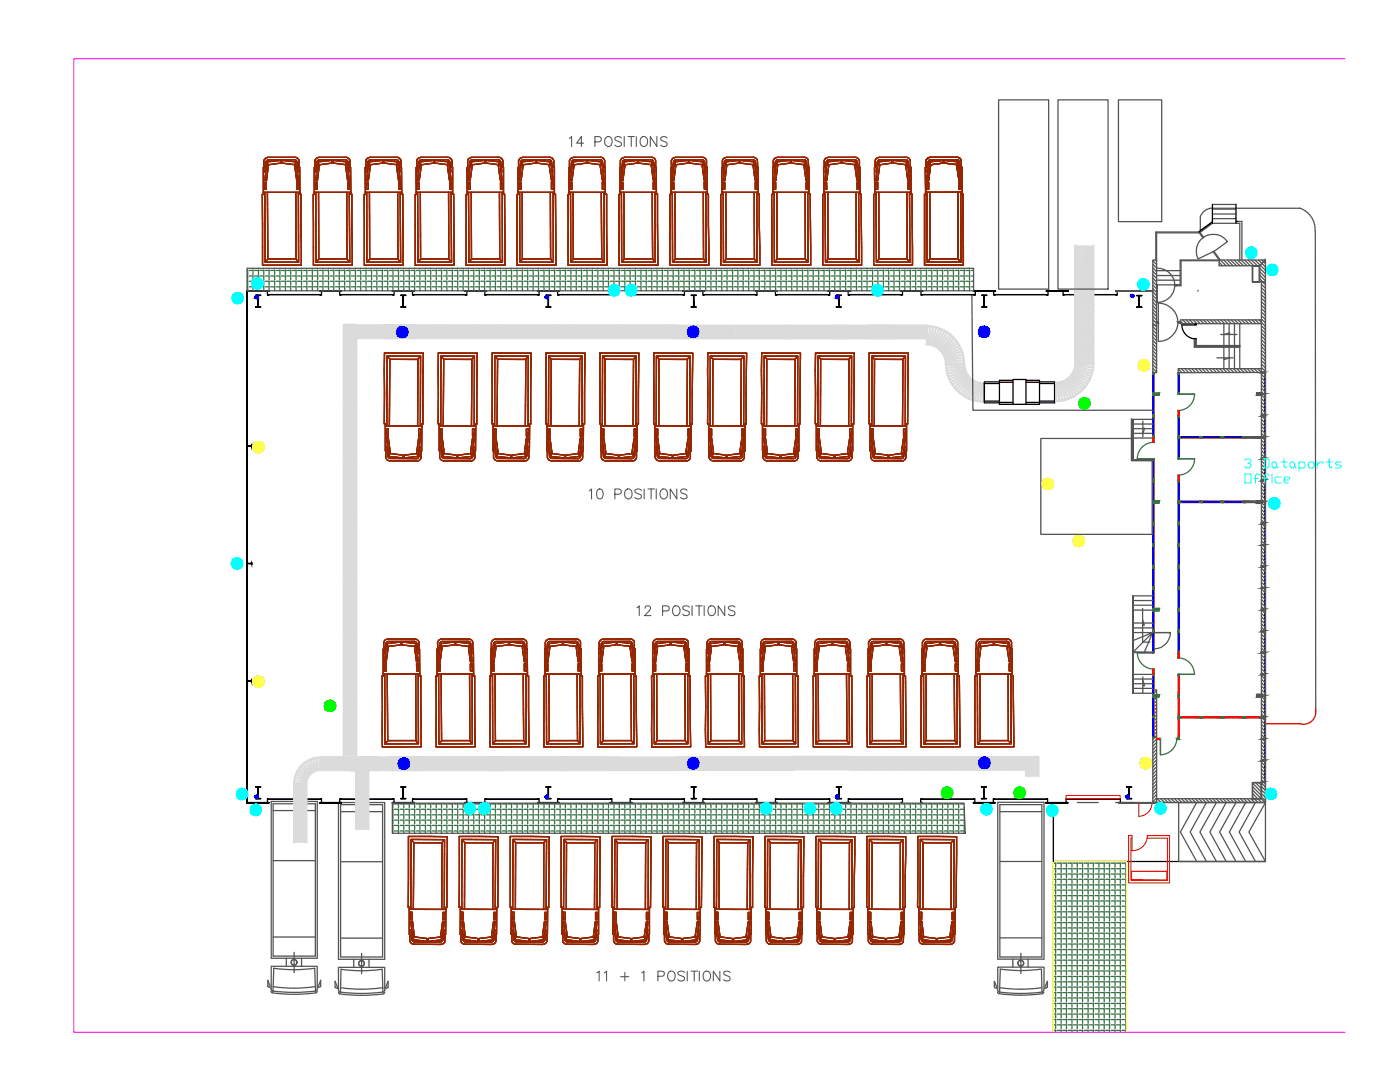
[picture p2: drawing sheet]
<svg xmlns="http://www.w3.org/2000/svg" width="279mm" height="216mm" viewBox="0 0 279 216" stroke-linecap="round" stroke-linejoin="round" font-family="sans-serif">
<!-- layer: 0 -->
<g fill="none" stroke="#545454" stroke-width=".25">
<path d="M199.3 19.9h10v37.8h-10zM211.1 19.9h10v37.8h-10zM223.2 19.9h8.6v24.3h-8.6zM49.3 53.5h145v4.5h-145zM194 58.8l.2 23.1h35.9M239.1 58.1h.1M239.6 43.3v2.7M242 41.5a2.65 2.65 0 0 0-2.5 1.8M242 41.6h17.4M252.5 58.1v102M259.4 41.5a4.5 4.5 0 0 1 3 4.6M262.5 46.1l.1 95.4"/>
<path d="M225.8 83.6v8.3h4.1v14.7h-22.2v-19.1h18.1M54.1 159.9h9.2v31.3h-9.2zM54.5 160.4h8.4v30.4h-8.4zM54.5 171.7h8.4M54.5 161.7h8.4M67.5 160.1h9.3v31.3h-9.3zM68 160.6h8.4v30.4h-8.4zM68 171.9h8.4M68 162h8.4M78.3 160.3h114.1l.2 6h-114.3zM199.1 160.1h9.3v31.3h-9.3zM199.5 160.6h8.4v30.4h-8.4z"/>
<path d="M199.5 162h8.4M199.5 171.9h8.4M215 160.1h4.2M222.7 160.1h3.6M235.2 160.1h17.3v11.8h-17.3zM53.5 196.9l.4 .1M53.9 196.8l-.4-1.2v1.3M54.1 197.8l.2 .3 4.4 .3M54.1 197.3v-4.5h9.2v4.5l-.4 .5M54.5 197.7l4.2 .3M54.5 187h8.4M54.6 193.2l4.1 .3"/>
<path d="M54.6 196.9l4.1 .3M54.6 193.2l-.1 4.6-.4-.3v-.2M57.1 191.2v1.6M58.7 190v4.1M60.2 191.2v1.6M62.8 193.2l.2 4.6M62.8 193.2l-4.1 .3M62.8 196.9l-4.1 .3M62.9 197.7l-4.2 .3M63.3 197.8l-.1 .2-.7 .2-3.8 .2M63.5 196.8l.5-1.2-.1 1.3M63.9 196.9l-.4 .1"/>
<path d="M66.9 197v-1.2l.5 1.2M66.9 196.9l.1 .2M67 197.1l.4 .2M67.5 197.5l.1 .3 .4 .2M67.5 198l.3 .3 3.1 .3h3.1l2.5-.3M67.5 197.6v-4.6h9.3v4.6M68 187.2h8.4M68 197.1l4.1 .3 4.1-.3M70.6 191.4v1.6M72.2 190.2v4.1M73.6 191.4v1.6M76.2 193.4l-4.1 .3-4.1-.3-.1 4.6 4.2 .2 4.3-.2"/>
<path d="M76.3 193.4l.1 4.6M76.8 198l-.3 .3M76.8 197.5l-.2 .4-.2 .1M77.4 197.1l-.4 .2M77.4 196.9l-.1 .2M77.5 197v-1.2l-.6 1.2M198.4 196.9l.1 .1M198.4 196.9v-1.1l.6 1.2M198.5 197.1l.4 .1M199.1 197.5v.2l.4 .3M199.1 198l.2 .3M199.1 197.5v-4.5h9.3v4.5"/>
<path d="M199.5 187.1h8.4M199.6 197.1l4.1 .3 4.1-.3M202.1 191.4v1.6M203.7 190.2v4.1M205.2 191.4v1.6M207.8 193.4l-4.1 .3-4.1-.3-.1 4.6 3 .2h3l2.4-.2 .4-.5M207.8 193.4l.2 4.6M208.3 198l-.2 .3-3.1 .2h-3.2l-2.4-.2M208.9 197.1l-.4 .1M209 196.9l-.1 .1M209 196.9v-1.1l-.5 1.2"/>
<circle cx="58.7" cy="192" r=".57"/>
<circle cx="72.1" cy="192.2" r=".57"/>
<circle cx="203.7" cy="192.2" r=".57"/>
</g>
<path d="M252.6 144.4h6.8M262.5 141.4a2.48 2.48 0 0 1-3.1 3" fill="none" stroke="#f00" stroke-width=".25"/>
<!-- layer: NEW EQUIPEMENT -->
<path d="M212.8 158.7h10.7v.7h-10.7zM225.3 160.1h.3M225.8 173.8h7.1v1.8l-7.1-.1zM225.9 167.2h-.2v8.5h7.3v-8.5h-4M229 166.7a2.94 2.94 0 0 1-3.1 3M229 166.7h4.4v9.5h-8.2v-9.5h.7v3.1M229.9 160.2a2.65 2.65 0 0 1-2.6 2.7v-2.6" fill="none" stroke="#f00" stroke-width=".2"/>
<!-- layer: 1-Structure-Poteaux -->
<g fill="#000" stroke="#000" stroke-width=".2">
<path d="M51 58.9l1 .1zM51 58.9l1 .1z"/>
<path d="M80 58.9l1 .1zM80 58.9l1 .1z"/>
<path d="M109 58.9l.9 .1zM109 58.9l.9 .1z"/>
<path d="M138 58.9l.9 .1zM138 58.9l.9 .1z"/>
<path d="M166.9 58.9l1 .1zM166.9 58.9l1 .1z"/>
<path d="M195.9 58.9l1 .1zM195.9 58.9l1 .1z"/>
<path d="M226.9 59h1zM226.9 59h1z"/>
<path d="M51 61.2l1 .1zM51 61.2l1 .1z"/>
<path d="M51.5 59v2.2zM51.5 59v2.2z"/>
<path d="M80 61.2l1 .1zM80 61.2l1 .1z"/>
<path d="M80.5 59v2.2zM80.5 59v2.2z"/>
<path d="M109 61.2l.9 .1zM109 61.2l.9 .1z"/>
<path d="M109.4 59l.1 2.2zM109.4 59l.1 2.2z"/>
<path d="M138 61.2l.9 .1zM138 61.2l.9 .1z"/>
<path d="M138.4 59l.1 2.2zM138.4 59l.1 2.2z"/>
<path d="M166.9 61.2l1 .1zM166.9 61.2l1 .1z"/>
<path d="M167.4 59v2.2zM167.4 59v2.2z"/>
<path d="M195.9 61.2l1 .1zM195.9 61.2l1 .1z"/>
<path d="M196.4 59l.1 2.2zM196.4 59l.1 2.2z"/>
<path d="M226.9 61.3h1zM226.9 61.3h1z"/>
<path d="M227.4 59v2.3zM227.4 59v2.3z"/>
<path d="M49.3 88.8v.2zM49.4 88.8l-.1 .2z"/>
<path d="M49.3 89h.9zM49.3 89h.9z"/>
<path d="M49.3 89v.2zM49.4 89l-.1 .2z"/>
<path d="M50.2 88.8v.2zM50.2 88.8v.2z"/>
<path d="M50.2 89v.2zM50.2 89v.2z"/>
<path d="M49.3 112.5l.1 .1zM49.3 112.5l.1 .1z"/>
<path d="M49.3 112.4l.9 .1zM49.3 112.4l.9 .1z"/>
<path d="M49.3 112.2l.1 .2zM49.3 112.2l.1 .2z"/>
<path d="M50.2 112.5v.1zM50.2 112.5v.1z"/>
<path d="M50.2 112.2v.2zM50.2 112.2v.2z"/>
<path d="M49.3 135.9l.1 .2zM49.3 135.9l.1 .2z"/>
<path d="M49.3 135.9h.9zM49.3 135.9h.9z"/>
<path d="M49.3 135.7l.1 .2zM49.3 135.7l.1 .2z"/>
<path d="M50.2 135.9v.2zM50.2 135.9v.2z"/>
<path d="M50.2 135.7v.2zM50.2 135.7v.2z"/>
<path d="M51 157h1zM51 157h1z"/>
<path d="M51 159.3h1zM51 159.4l1-.1z"/>
<path d="M51.5 157v2.3zM51.5 157v2.3z"/>
<path d="M80 157h1zM80 157h1z"/>
<path d="M80 159.3h1zM80 159.4l1-.1z"/>
<path d="M80.5 157v2.3zM80.5 157v2.3z"/>
<path d="M109 157h.9zM109 157h.9z"/>
<path d="M109 159.3h.9zM109 159.4l.9-.1z"/>
<path d="M109.4 157v2.3zM109.5 157l-.1 2.3z"/>
<path d="M138 157h.9zM138 157h.9z"/>
<path d="M138 159.3h.9zM138 159.4l.9-.1z"/>
<path d="M138.4 157v2.3zM138.5 157l-.1 2.3z"/>
<path d="M166.9 157h1zM166.9 157h1z"/>
<path d="M166.9 159.3h1zM166.9 159.4l1-.1z"/>
<path d="M167.4 157v2.3zM167.4 157v2.3z"/>
<path d="M195.9 157h.9zM195.9 157h.9z"/>
<path d="M195.9 159.3h.9zM195.9 159.4l.9-.1z"/>
<path d="M196.3 157v2.3zM196.4 157l-.1 2.3z"/>
<path d="M224.9 157h.9zM224.9 157h.9z"/>
<path d="M224.9 159.3h.9zM224.9 159.4l.9-.1z"/>
<path d="M225.3 157v2.3zM225.4 157l-.1 2.3z"/>
</g>
<g fill="none" stroke="#000" stroke-width=".25">
<path d="M51 58.9h1l-.5 .1v2.2l.5 .1h-1l.5-.1v-2.2zM80 58.9h1l-.5 .1v2.2l.5 .1h-1l.5-.1v-2.2zM109 58.9h.9l-.4 .1v2.2l.4 .1h-.9l.4-.1v-2.2zM138 58.9h.9l-.4 .1v2.2l.4 .1h-.9l.4-.1v-2.2zM166.9 58.9h1l-.5 .1v2.2l.5 .1h-1l.5-.1v-2.2zM195.9 58.9h1l-.4 .1v2.2l.4 .1h-1l.5-.1v-2.2zM226.9 59h1h-.5v2.3h.5h-1h.5v-2.3zM49.3 88.8l.1 .2h.8v-.2v.4v-.2h-.8l-.1 .2zM49.3 112.2l.1 .2h.8v-.2v.4v-.1h-.8l-.1 .1zM49.3 135.7l.1 .2h.8v-.2v.4v-.2h-.8l-.1 .2zM51 157h1h-.5v2.3l.5 .1h-1l.5-.1v-2.3zM80 157h1h-.5v2.3l.5 .1h-1l.5-.1v-2.3z"/>
<path d="M109 157h.9h-.4v2.3l.4 .1h-.9l.4-.1v-2.3zM138 157h.9h-.4v2.3l.4 .1h-.9l.4-.1v-2.3zM166.9 157h1h-.5v2.3l.5 .1h-1l.5-.1v-2.3zM195.9 157h.9h-.4v2.3l.4 .1h-.9l.4-.1v-2.3zM224.9 157h.9h-.4v2.3l.4 .1h-.9l.4-.1v-2.3z"/>
</g>
<!-- layer: 1-Structure -->
<g fill="#000" stroke="#000" stroke-width=".2">
<path d="M49.3 58l4.4 .1zM49.3 58l4.4 .1z"/>
<path d="M63.8 58.1l4.3-.1zM63.8 58h4.3z"/>
<path d="M78.3 58l4.4 .1zM78.3 58l4.4 .1z"/>
<path d="M92.7 58.1l4.4-.1zM92.7 58h4.4z"/>
<path d="M107.3 58l4.3 .1zM107.3 58l4.3 .1z"/>
<path d="M136.3 58l4.3 .1zM136.3 58l4.3 .1z"/>
<path d="M150.8 58.1l4.3-.1zM150.8 58h4.3z"/>
<path d="M165.3 58l4.3 .1zM165.3 58l4.3 .1z"/>
<path d="M179.8 58l4.3 .1zM179.8 58l4.3 .1z"/>
<path d="M194.3 58l4.4 .1zM194.3 58l4.4 .1z"/>
<path d="M208.8 58l4.4 .1zM208.8 58l4.4 .1z"/>
<path d="M49.3 58v95.7zM49.3 58v95.7z"/>
<path d="M49.2 64.6v95.7h.1zM49.2 64.6h.1v95.7z"/>
<path d="M49.3 160.1h4.4l-4.4 .2zM49.3 160.3h4.4v-.2z"/>
<path d="M63.8 160.1h4.3l-4.3 .2zM63.8 160.3h4.3v-.2z"/>
<path d="M78.3 160.1h4.4l-4.4 .2zM78.3 160.3h4.4v-.2z"/>
<path d="M92.7 160.1l4.4 .2v-.2zM92.7 160.1l4.4 .2h-4.4z"/>
<path d="M107.3 160.1h4.3l-4.3 .2zM107.3 160.3h4.3v-.2z"/>
<path d="M121.8 160.1l4.3 .2v-.2zM121.8 160.1l4.3 .2h-4.3z"/>
<path d="M136.3 160.1h4.3l-4.3 .2zM136.3 160.3h4.3v-.2z"/>
<path d="M150.8 160.1l4.3 .2v-.2zM150.8 160.1l4.3 .2h-4.3z"/>
<path d="M165.3 160.1h4.3l-4.3 .2zM165.3 160.3h4.3v-.2z"/>
<path d="M194.3 160.1h4.3l-4.3 .2zM194.3 160.3h4.3v-.2z"/>
<path d="M208.7 160.1h4.4l-4.4 .2zM208.7 160.3h4.4v-.2z"/>
</g>
<g fill="none" stroke="#000" stroke-width=".25">
<path d="M49.3 58v95.7zM49.3 58l4.4 .1zM53.7 58.8h10.2M63.8 58l4.3 .1zM68.1 58.8h10.2M78.3 58l4.4 .1zM82.7 58.8h10.1M92.7 58l4.4 .1zM97.1 58.8h10.2M107.3 58l4.3 .1zM111.6 58.8h10.2M126.1 58.8h10.2"/>
<path d="M136.3 58l4.3 .1zM140.6 58.8h10.2M150.8 58l4.3 .1zM155.1 58.8h10.2M165.3 58l4.3 .1zM169.6 58.8h10.2M179.8 58l4.3 .1zM184.1 58.8h10.2M194.3 58l4.4 .1zM198.7 58.8h10.1M208.8 58l4.4 .1zM212.5 58.8h10.2"/>
<path d="M49.2 64.6h.1v95.7h-.1zM53.7 159.5h10.2M68.1 159.5h10.2M82.7 159.5h10.1M97.1 159.5h10.2M111.6 159.5h10.2M126.1 159.5h10.2M140.6 159.5h10.2M155.1 159.5h10.2M169.6 159.5h10.2M184.1 159.5h10.2M198.6 159.5h10.1"/>
<path d="M213.1 159.5h10.2M49.3 160.1h4.4v.2h-4.4zM63.8 160.1h4.3v.2h-4.3zM78.3 160.1h4.4v.2h-4.4zM92.7 160.1h4.4v.2h-4.4zM107.3 160.1h4.3v.2h-4.3zM121.8 160.1h4.3v.2h-4.3zM136.3 160.1h4.3v.2h-4.3zM150.8 160.1h4.3v.2h-4.3zM165.3 160.1h4.3v.2h-4.3zM194.3 160.1h4.3v.2h-4.3zM208.7 160.1h4.4v.2h-4.4z"/>
<path d="M210.2 160.1v11.8M210.3 171.9h42.2"/>
</g>
<!-- layer: 2-Porte-Quai -->
<g fill="none" stroke="#000" stroke-width=".25">
<path d="M53.4 58.8h10.8M53.7 58.1h-.3v.8h.3M63.9 58.1h.3v.8h-.3M67.8 58.8h10.8M68.1 58.1h-.3v.8h.3M78.3 58.1h.3v.8h-.3M82.4 58.8h10.7M82.7 58.1h-.4v.8h.3M92.8 58.1h.4v.8h-.3M96.8 58.8h10.8M97.1 58.1h-.3v.8h.3M107.3 58.1h.3v.8h-.3"/>
<path d="M111.3 58.8h10.8M111.6 58.1h-.3v.8h.3M121.8 58.1h.3v.8h-.3M125.8 58.8h10.8M126.1 58.1h-.3v.8h.3M136.3 58.1h.3v.8h-.3M140.3 58.8h10.8M140.6 58.1h-.3v.8h.3M150.8 58.1h.3v.8h-.3M154.8 58.8h10.8M155.1 58.1h-.3v.8h.3M165.3 58.1h.3v.8h-.3"/>
<path d="M169.3 58.8h10.8M169.6 58.1h-.3v.8h.3M179.8 58.1h.3v.8h-.3M183.8 58.8h10.8M184.1 58.1h-.3v.8h.3M194.3 58.1h.3v.8h-.3M198.4 58.8h10.7M198.7 58.1h-.4v.8h.3M208.8 58.1h.4v.8h-.3M212.2 58.8h10.7M212.5 58.1h-.3v.8h.2M222.7 58.1h.3v.8h-.3"/>
<path d="M53.4 159.5h10.8M53.7 159.4h-.3v.7h.3M63.9 159.4h.3v.7h-.3M67.8 159.5h10.8M68.1 159.4h-.3v.7h.3M78.3 159.4h.3v.7h-.3M82.4 159.5h10.7M82.6 159.4h-.3v.7h.4M92.9 159.4h.3v.7h-.4M96.8 159.5h10.8M97.1 159.4h-.3v.7h.3M107.3 159.4h.3v.7h-.3"/>
<path d="M111.3 159.5h10.8M111.6 159.4h-.3v.7h.3M121.8 159.4h.3v.7h-.3M125.8 159.5h10.8M126.1 159.4h-.3v.7h.3M136.3 159.4h.3v.7h-.3M140.3 159.5h10.8M140.6 159.4h-.3v.7h.3M150.8 159.4h.3v.7h-.3M154.8 159.5h10.8M155.1 159.4h-.3v.7h.3M165.3 159.4h.3v.7h-.3"/>
<path d="M169.3 159.5h10.8M169.6 159.4h-.3v.7h.3M179.8 159.4h.3v.7h-.3M183.8 159.5h10.7M184.1 159.4h-.3v.7h.3M194.3 159.4h.2v.7h-.2M198.3 159.5h10.7M198.5 159.4h-.3v.7h.4M208.8 159.4h.3v.7h-.4M212.8 159.5h10.7M213 159.4h-.2v.7h.3M223.3 159.4h.3v.7h-.3"/>
</g>
<!-- layer: 1-Structure -->
<g fill="#545454" stroke="#545454" stroke-width=".2">
<path d="M223.3 160.1v.2h7.4zM223.3 160.1h7.4v.2z"/>
<path d="M222.7 58l7.4 .1zM222.7 58l7.4 .1z"/>
</g>
<g fill="none" stroke="#545454" stroke-width=".25">
<path d="M222.7 58l7.4 .1zM241.6 44.6l-2.4 1.7M242 43.9v.7l-2.5 1.8M243.3 51.9h9.2l-1.1 1.1h-8.1zM246.7 44.6h.7v7.3M247 44.2h.8v7.7M251.4 53l1.1-1.1v4.3h-1.1zM230.1 64.9h.7M235.1 73.6h16.6v.7l-16.6 .1zM235.6 63.8h16.1v.8h-16.1zM230.1 147.1h.7M230.8 159.4h20.9v-103.2h.8v103.9h-22.4"/>
<path d="M223.3 160.1h7.4v.2h-7.4z"/>
</g>
<!-- layer: 1-Structure-Poteaux -->
<g fill="#00f" stroke="#00f" stroke-width=".2">
<path d="M225.8 58.8h.3z"/>
<path d="M225.9 58.7l.1 .1z"/>
<path d="M225.9 58.8h.1z"/>
<path d="M167 59.6h.1z"/>
<path d="M167 59h.1z"/>
<path d="M108.9 59.5h.4z"/>
<path d="M108.9 59.1h.5z"/>
<path d="M108.9 59.1h.4z"/>
<path d="M109 59h.3z"/>
<path d="M109 59h.2z"/>
<path d="M51 59.5h.3z"/>
<path d="M51.1 59h.2z"/>
<path d="M224.9 158.7h.2z"/>
<path d="M224.7 158.9h.5z"/>
<path d="M224.7 159.1h.6z"/>
<path d="M224.9 159.3h.2z"/>
<path d="M167 158.7h.1z"/>
<path d="M167 159.3h.1z"/>
<path d="M108.9 158.8h.4z"/>
<path d="M108.9 159.2h.5z"/>
<path d="M108.9 159.2h.4z"/>
<path d="M109 159.2h.3z"/>
<path d="M109 159.3h.2z"/>
<path d="M51 158.7h.3z"/>
<path d="M51.1 159.3h.2z"/>
<path d="M225.9 59.3h.1zM225.9 59.3h.1zM225.9 59.3h.1zM225.9 59.3h.1z"/>
<path d="M225.8 59.3h.2zM225.8 59.3h.3z"/>
<path d="M225.8 59.3h.3zM225.8 59.3h.3z"/>
<path d="M225.8 59.3h.3zM225.8 59.3h.3z"/>
<path d="M225.8 59.3h.3zM225.8 59.3h.4z"/>
<path d="M225.7 59.3h.5zM225.7 59.3h.5z"/>
<path d="M225.7 59.3h.5zM225.7 59.3h.5z"/>
<path d="M225.7 59.2l.5 .1zM225.7 59.2l.5 .1z"/>
<path d="M225.7 59.2h.5zM225.7 59.2h.5zM225.7 59.2h.5zM225.7 59.2h.5z"/>
<path d="M225.7 59.1l.5 .1zM225.7 59.1h.6zM225.7 59.1h.6zM225.7 59.1h.6z"/>
<path d="M225.7 59.1h.6zM225.7 59.1h.6z"/>
<path d="M225.7 59l.6 .1zM225.7 59l.6 .1zM225.7 59h.6zM225.7 59h.6z"/>
<path d="M225.7 59h.6zM225.7 59h.6z"/>
<path d="M225.7 59h.6zM225.7 59h.6z"/>
<path d="M225.7 59h.6zM225.7 59h.6z"/>
<path d="M225.7 58.9l.5 .1zM225.7 58.9l.5 .1zM225.7 58.9h.5zM225.7 58.9h.5z"/>
<path d="M225.7 58.9h.5zM225.7 58.9h.5z"/>
<path d="M225.7 58.8l.5 .1zM225.7 58.8l.5 .1z"/>
<path d="M225.8 58.8h.4zM225.7 58.8h.5z"/>
<path d="M225.8 58.8h.4zM225.8 58.8h.4z"/>
<path d="M225.8 58.8h.3zM225.8 58.8h.3zM225.8 58.8h.3z"/>
<path d="M225.8 58.8h.3zM225.9 58.8h.2zM225.9 58.8h.1zM225.9 58.8h.1z"/>
<path d="M166.9 59.5l.2 .1zM166.9 59.5h.3zM166.9 59.5h.3zM166.9 59.5h.3z"/>
<path d="M166.9 59.5h.3zM166.9 59.5h.3z"/>
<path d="M166.9 59.5h.3zM166.9 59.5h.3z"/>
<path d="M166.9 59.5h.3zM166.9 59.5h.3z"/>
<path d="M166.8 59.5h.4zM166.8 59.5h.4z"/>
<path d="M166.8 59.5h.4zM166.8 59.5h.5zM166.8 59.5h.5zM166.8 59.5h.5z"/>
<path d="M166.8 59.4l.5 .1zM166.8 59.4h.5z"/>
<path d="M166.8 59.4h.5zM166.8 59.4h.5zM166.8 59.4h.5zM166.8 59.4h.5z"/>
<path d="M166.8 59.3l.5 .1zM166.8 59.3l.5 .1zM166.8 59.3h.5zM166.8 59.3h.5z"/>
<path d="M166.8 59.3h.5zM166.8 59.3h.5z"/>
<path d="M166.8 59.3h.5zM166.8 59.3h.5zM166.8 59.3h.5zM166.8 59.3h.5z"/>
<path d="M166.8 59.2l.5 .1zM166.8 59.2l.5 .1z"/>
<path d="M166.8 59.2h.5zM166.8 59.2h.5zM166.8 59.2h.5zM166.8 59.2h.5z"/>
<path d="M166.8 59.2h.5zM166.8 59.1l.5 .1zM166.8 59.1h.5zM166.8 59.1h.5z"/>
<path d="M166.8 59.1h.5zM166.8 59.1h.5z"/>
<path d="M166.9 59.1h.3zM166.8 59.1h.4z"/>
<path d="M166.9 59l.3 .1zM166.9 59l.3 .1z"/>
<path d="M166.9 59h.3zM166.9 59h.3z"/>
<path d="M166.9 59h.3zM166.9 59h.3z"/>
<path d="M166.9 59h.3zM166.9 59h.3z"/>
<path d="M166.9 59h.3zM167 59h.2z"/>
<path d="M109 59.6h.2zM109 59.6h.2z"/>
<path d="M109 59.5l.2 .1zM109 59.5h.2z"/>
<path d="M109 59.5h.2zM109 59.5h.2z"/>
<path d="M109 59.5h.2zM109 59.5h.2z"/>
<path d="M109 59.5h.2zM109 59.5h.3z"/>
<path d="M108.9 59.5h.4zM108.9 59.5h.4zM108.9 59.5h.4z"/>
<path d="M108.9 59.5h.4zM108.9 59.5h.4zM108.9 59.5h.5z"/>
<path d="M108.9 59.4l.5 .1zM108.9 59.4l.5 .1z"/>
<path d="M108.8 59.4h.6zM108.8 59.4h.6zM108.8 59.4h.6zM108.8 59.4h.6z"/>
<path d="M108.8 59.3l.6 .1zM108.8 59.3h.6zM108.8 59.3h.6zM108.8 59.3h.6z"/>
<path d="M108.8 59.3h.6zM108.8 59.3h.6z"/>
<path d="M108.8 59.3h.6zM108.8 59.3h.6zM108.8 59.3h.6zM108.8 59.3h.6z"/>
<path d="M108.8 59.2l.6 .1zM108.8 59.2l.6 .1z"/>
<path d="M108.8 59.2h.6zM108.8 59.2h.6z"/>
<path d="M108.9 59.2h.5zM108.8 59.2h.6z"/>
<path d="M108.9 59.1l.5 .1zM108.9 59.1l.5 .1zM108.9 59.1h.5z"/>
<path d="M108.9 59.1h.4zM108.9 59.1h.4zM108.9 59.1h.4z"/>
<path d="M108.9 59.1h.4zM109 59l.3 .1zM109 59h.3z"/>
<path d="M109 59h.2zM109 59h.2z"/>
<path d="M109 59h.2zM109 59h.2zM109 59h.2z"/>
<path d="M51.1 59.6h.1zM51.1 59.6h.2z"/>
<path d="M51.1 59.5l.2 .1zM51.1 59.5l.2 .1z"/>
<path d="M51 59.5h.3zM51 59.5h.3zM51 59.5h.3z"/>
<path d="M51 59.5h.3zM51 59.5h.3z"/>
<path d="M51 59.5h.3zM51 59.5h.4z"/>
<path d="M51 59.5h.4zM51 59.5h.4z"/>
<path d="M51 59.5h.4zM51 59.5h.4z"/>
<path d="M50.9 59.5h.5zM50.9 59.5h.5z"/>
<path d="M50.9 59.4l.5 .1zM50.9 59.4l.5 .1z"/>
<path d="M50.9 59.4h.5zM50.9 59.4h.5z"/>
<path d="M50.9 59.4h.5zM50.9 59.4h.6z"/>
<path d="M50.9 59.3l.6 .1zM50.9 59.3l.6 .1zM50.9 59.3h.6zM50.9 59.3h.6z"/>
<path d="M50.9 59.3h.6zM50.9 59.3h.6z"/>
<path d="M50.9 59.3h.6zM50.9 59.3h.6zM50.9 59.3h.6zM50.9 59.3h.6z"/>
<path d="M50.9 59.2l.6 .1zM50.9 59.2l.6 .1z"/>
<path d="M50.9 59.2h.6zM50.9 59.2h.6zM50.9 59.2h.5zM50.9 59.2h.5z"/>
<path d="M50.9 59.1l.5 .1zM50.9 59.1l.5 .1z"/>
<path d="M51 59.1h.4zM50.9 59.1h.5z"/>
<path d="M51 59.1h.4zM51 59.1h.4z"/>
<path d="M51 59.1h.4zM51 59.1h.4z"/>
<path d="M51 59l.4 .1zM51 59l.4 .1z"/>
<path d="M51 59h.3zM51 59h.3z"/>
<path d="M51 59h.3zM51 59h.3z"/>
<path d="M51.1 59h.2zM51.1 59h.2zM51.1 59h.2zM51.1 59h.2z"/>
<path d="M224.9 158.7h.1zM224.9 158.7h.2zM224.9 158.7h.2zM224.9 158.7h.2z"/>
<path d="M224.9 158.7h.2zM224.9 158.7h.2zM224.9 158.7h.3z"/>
<path d="M224.8 158.7h.4zM224.8 158.7h.4z"/>
<path d="M224.8 158.7h.4zM224.8 158.8h.4z"/>
<path d="M224.8 158.8h.4zM224.8 158.8h.4z"/>
<path d="M224.8 158.8h.4zM224.8 158.8h.4z"/>
<path d="M224.7 158.8h.5zM224.7 158.8h.5z"/>
<path d="M224.7 158.8h.5zM224.7 158.9l.5-.1zM224.7 158.9h.6z"/>
<path d="M224.7 158.9h.6zM224.7 158.9h.6z"/>
<path d="M224.7 158.9h.6zM224.7 158.9h.6zM224.7 158.9h.6zM224.7 158.9h.6z"/>
<path d="M224.7 158.9h.6zM224.7 159l.6-.1z"/>
<path d="M224.7 159h.6zM224.7 159h.6zM224.7 159h.6zM224.7 159h.6z"/>
<path d="M224.7 159h.6zM224.7 159.1l.6-.1z"/>
<path d="M224.7 159.1h.6zM224.7 159.1h.6zM224.7 159.1h.6z"/>
<path d="M224.7 159.1h.5zM224.7 159.2l.5-.1z"/>
<path d="M224.8 159.2h.4zM224.7 159.2h.5z"/>
<path d="M224.8 159.2h.4zM224.8 159.2h.4z"/>
<path d="M224.8 159.2h.4zM224.8 159.2h.4z"/>
<path d="M224.8 159.2h.4zM224.8 159.2h.4z"/>
<path d="M224.9 159.2h.3zM224.8 159.2h.4z"/>
<path d="M224.9 159.2h.3zM224.9 159.2h.3z"/>
<path d="M224.9 159.2h.2zM224.9 159.3l.2-.1zM224.9 159.3h.2zM224.9 159.3h.2z"/>
<path d="M166.9 158.7h.2zM166.9 158.7h.3z"/>
<path d="M166.9 158.7h.3zM166.9 158.7h.3z"/>
<path d="M166.9 158.7h.3zM166.9 158.7h.3z"/>
<path d="M166.9 158.7h.3zM166.9 158.7h.3z"/>
<path d="M166.9 158.7h.3zM166.9 158.8h.3z"/>
<path d="M166.8 158.8h.4zM166.8 158.8h.4z"/>
<path d="M166.8 158.8h.4zM166.8 158.8h.5zM166.8 158.8h.5zM166.8 158.8h.5z"/>
<path d="M166.8 158.8h.5zM166.8 158.9h.5zM166.8 158.9h.5zM166.8 158.9h.5z"/>
<path d="M166.8 158.9h.5zM166.8 158.9h.5z"/>
<path d="M166.8 158.9h.5zM166.8 158.9h.5zM166.8 158.9h.5zM166.8 158.9h.5z"/>
<path d="M166.8 158.9h.5zM166.8 159l.5-.1z"/>
<path d="M166.8 159h.5zM166.8 159h.5zM166.8 159h.5zM166.8 159h.5z"/>
<path d="M166.8 159h.5zM166.8 159.1l.5-.1z"/>
<path d="M166.8 159.1h.5zM166.8 159.1h.5zM166.8 159.1h.5zM166.8 159.1h.5z"/>
<path d="M166.8 159.1h.5zM166.8 159.2l.5-.1zM166.8 159.2h.5zM166.8 159.2h.5z"/>
<path d="M166.8 159.2h.5zM166.8 159.2h.5z"/>
<path d="M166.9 159.2h.3zM166.8 159.2h.4z"/>
<path d="M166.9 159.2h.3zM166.9 159.2h.3z"/>
<path d="M166.9 159.2h.3zM166.9 159.2h.3z"/>
<path d="M166.9 159.2h.3zM166.9 159.2h.3z"/>
<path d="M166.9 159.2h.3zM166.9 159.3l.3-.1z"/>
<path d="M166.9 159.3h.3zM167 159.3h.2z"/>
<path d="M109 158.7h.2zM109 158.7h.2z"/>
<path d="M109 158.7h.2zM109 158.7h.2z"/>
<path d="M109 158.7h.2zM109 158.7h.2z"/>
<path d="M109 158.7h.2zM109 158.7h.2z"/>
<path d="M109 158.7h.2zM109 158.7h.3z"/>
<path d="M109 158.7h.3zM108.9 158.8l.4-.1zM108.9 158.8h.4z"/>
<path d="M108.9 158.8h.4zM108.9 158.8h.4zM108.9 158.8h.5z"/>
<path d="M108.9 158.8h.5zM108.9 158.9l.5-.1z"/>
<path d="M108.8 158.9h.6zM108.8 158.9h.6z"/>
<path d="M108.8 158.9h.6zM108.8 158.9h.6z"/>
<path d="M108.8 158.9h.6zM108.8 158.9h.6zM108.8 158.9h.6zM108.8 158.9h.6z"/>
<path d="M108.8 158.9h.6zM108.8 159l.6-.1z"/>
<path d="M108.8 159h.6zM108.8 159h.6zM108.8 159h.6zM108.8 159h.6z"/>
<path d="M108.8 159h.6zM108.8 159.1l.6-.1z"/>
<path d="M108.8 159.1h.6zM108.8 159.1h.6z"/>
<path d="M108.9 159.1h.5zM108.8 159.1h.6z"/>
<path d="M108.9 159.1h.5zM108.9 159.2l.5-.1zM108.9 159.2h.5z"/>
<path d="M108.9 159.2h.4zM108.9 159.2h.4zM108.9 159.2h.4z"/>
<path d="M108.9 159.2h.4zM109 159.2h.3zM109 159.2h.3z"/>
<path d="M109 159.2h.2zM109 159.2h.2z"/>
<path d="M109 159.2h.2zM109 159.3l.2-.1zM109 159.3h.2z"/>
<path d="M51.1 158.7h.1zM51.1 158.7h.2zM51.1 158.7h.2zM51.1 158.7h.2z"/>
<path d="M51.1 158.7h.2zM51 158.7h.3zM51 158.7h.3z"/>
<path d="M51 158.7h.3zM51 158.7h.3z"/>
<path d="M51 158.7h.3zM51 158.8h.4z"/>
<path d="M51 158.8h.4zM51 158.8h.4z"/>
<path d="M51 158.8h.4zM51 158.8h.4z"/>
<path d="M50.9 158.8h.5zM50.9 158.8h.5z"/>
<path d="M50.9 158.8h.5zM50.9 158.9l.5-.1zM50.9 158.9h.5zM50.9 158.9h.5z"/>
<path d="M50.9 158.9h.5zM50.9 158.9h.6z"/>
<path d="M50.9 158.9h.6zM50.9 158.9h.6zM50.9 158.9h.6zM50.9 158.9h.6z"/>
<path d="M50.9 158.9h.6zM50.9 159l.6-.1z"/>
<path d="M50.9 159h.6zM50.9 159h.6zM50.9 159h.6zM50.9 159h.6z"/>
<path d="M50.9 159h.6zM50.9 159.1l.6-.1z"/>
<path d="M50.9 159.1h.6zM50.9 159.1h.6zM50.9 159.1h.5zM50.9 159.1h.5z"/>
<path d="M50.9 159.1h.5zM50.9 159.2l.5-.1z"/>
<path d="M51 159.2h.4zM50.9 159.2h.5z"/>
<path d="M51 159.2h.4zM51 159.2h.4z"/>
<path d="M51 159.2h.4zM51 159.2h.4z"/>
<path d="M51 159.2h.4zM51 159.2h.4z"/>
<path d="M51 159.2h.3zM51 159.2h.3z"/>
<path d="M51 159.2h.3zM51 159.2h.3z"/>
<path d="M51 159.2h.3zM51.1 159.3l.2-.1zM51.1 159.3h.2zM51.1 159.3h.2z"/>
</g>
<g fill="none" stroke="#00f" stroke-width=".25">
<circle cx="51.1" cy="59.3" r=".28"/>
<circle cx="109.1" cy="59.3" r=".28"/>
<circle cx="167" cy="59.3" r=".28"/>
<circle cx="225.9" cy="59" r=".28"/>
<circle cx="51.1" cy="159" r=".28"/>
<circle cx="109.1" cy="159" r=".28"/>
<circle cx="167" cy="159" r=".28"/>
<circle cx="225" cy="159" r=".28"/>
</g>
<!-- layer: 1-Hach-Structure -->
<g fill="none" stroke="#545454" stroke-width=".25">
<path d="M230.1 51.9h.7v22.5h-.7zM230.1 59.6l.7 .8M230.1 59l.7 .7M230.1 58.2l.7 .8M230.1 57.6l.7 .8M230.1 56.9l.7 .7M230.1 56.2l.7 .8M230.1 55.5l.7 .8M230.1 54.8l.7 .8M230.1 54.1l.7 .8M230.1 53.4l.7 .8M230.1 52.7l.7 .8"/>
<path d="M230.1 52l.7 .8M230.6 51.9l.2 .2M243.3 53h.1M243.3 52.4l.7 .6M243.5 51.9l1.2 1.1M244.2 51.9l1.2 1.1M244.9 51.9l1.2 1.1M245.6 51.9l1.2 1.1M246.3 51.9l1.2 1.1M247 51.9l1.1 1.1M247.7 51.9l1.2 1.1M248.4 51.9l1.1 1.1"/>
<path d="M249.1 51.9l1.1 1.1M249.8 51.9l1.1 1.1M250.4 51.9l2.1 2.1M251.1 51.9l1.4 1.4M251.4 56.2h.1M251.4 55.6l.6 .6M251.4 54.8l1.1 1.2M251.4 54.2l1.1 1.2M251.4 53.5l1.1 1.1M251.7 59.5l.8 .8M251.7 58.8l.8 .8M251.7 58.1l.8 .8"/>
<path d="M251.7 57.4l.8 .8M251.7 56.8l.8 .7M251.8 51.9l.7 .7M252 56.2l.5 .6M252.5 51.9h.1M230.1 74.2l.1 .2M230.1 73.5l.7 .7M230.1 72.8l.7 .8M230.1 72.1l.7 .7M230.1 71.4l.7 .8M230.1 70.7l.7 .8M230.1 70l.7 .8"/>
<path d="M230.1 69.3l.7 .8M230.1 68.6l.7 .8M230.1 67.9l.7 .8M230.1 67.3l.7 .7M230.1 66.5l.7 .8M230.1 65.9l.7 .7M230.1 65.2l.7 .7M230.1 64.5l.7 .8M230.1 63.8l.7 .7M230.1 63.1l.7 .8M230.1 62.4l.7 .8M230.1 61.7l.7 .8"/>
<path d="M230.1 61l.7 .8M230.1 60.3l.7 .8M235.1 74.3l.1 .1M235.1 73.6l.8 .8M235.6 64.1l.5 .5M235.8 73.6l.7 .8M236 63.8l.8 .8M236.5 73.6l.8 .8M236.7 63.8l.8 .8M237.2 73.6l.7 .8M237.4 63.8l.8 .8M237.9 73.6l.7 .8"/>
<path d="M238.1 63.8l.8 .8M238.5 73.6l.8 .8M238.8 63.8l.8 .8M239.3 73.6l.7 .8M239.5 63.8l.8 .8M239.9 73.6l.8 .8M240.1 63.8l.8 .8M240.6 73.6l.8 .8M240.9 63.8l.7 .8M241.3 73.6l.8 .8M241.5 63.8l.8 .8M242 73.6l.8 .7"/>
<path d="M242.2 63.8l.8 .8M242.7 73.6l.7 .7M242.9 63.8l.8 .8M243.4 73.6l.8 .7M243.6 63.8l.8 .8M244.1 73.6l.7 .7M244.3 63.8l.8 .8M244.8 73.6l.7 .7M245 63.8l.8 .8M245.4 73.6l.8 .7M245.7 63.8l.8 .8M246.2 73.6l.7 .7"/>
<path d="M246.4 63.8l.8 .8M246.8 73.6l.8 .7M247.1 63.8l.7 .8M247.5 73.6l.8 .7M247.8 63.8l.8 .8M248.2 73.6l.8 .7M248.4 63.8l.8 .8M248.9 73.6l.8 .7M249.2 63.8l.7 .8M249.6 73.6l.7 .7M249.8 63.8l.8 .8M250.3 73.6l.8 .7"/>
<path d="M250.5 63.8l.8 .8M251 73.6l.7 .7M251.2 63.8l1.3 1.3M251.7 73.6h.1M251.7 77.5l.8 .8M251.7 74.7l.8 .8M251.7 72.6l.8 .8M251.7 68.5l.8 .8M251.7 66.4l.8 .8M251.7 79.5l.8 .8M251.7 78.9l.8 .7M251.7 78.2l.8 .7"/>
<path d="M251.7 76.8l.8 .8M251.7 76.1l.8 .8M251.7 75.4l.8 .8M251.7 74l.8 .8M251.7 73.3l.8 .8M251.7 72l.8 .7M251.7 71.2l.8 .8M251.7 70.6l.8 .8M251.7 69.9l.8 .7M251.7 69.2l.8 .8M251.7 67.8l.8 .8M251.7 67.1l.8 .8"/>
<path d="M251.7 65.7l.8 .8M251.7 65l.8 .8M251.7 63.7l.8 .7M251.7 63l.8 .7M251.7 62.3l.8 .8M251.7 61.6l.8 .7M251.7 60.9l.8 .8M251.7 60.2l.8 .8M251.7 99.6l.8 .8M251.7 98.9l.8 .8M251.7 98.2l.8 .8M251.7 97.5l.8 .8"/>
<path d="M251.7 96.8l.8 .8M251.7 96.1l.8 .8M251.7 95.4l.8 .8M251.7 94.8l.8 .7M251.7 94.1l.8 .8M251.7 93.4l.8 .7M251.7 92.7l.8 .8M251.7 92l.8 .8M251.7 91.3l.8 .8M251.7 90.6l.8 .8M251.7 89.9l.8 .8M251.7 89.2l.8 .8"/>
<path d="M251.7 88.5l.8 .8M251.7 87.8l.8 .8M251.7 87.2l.8 .7M251.7 86.5l.8 .7M251.7 85.8l.8 .8M251.7 85.1l.8 .7M251.7 84.4l.8 .8M251.7 83.7l.8 .8M251.7 83l.8 .8M251.7 82.3l.8 .8M251.7 81.6l.8 .8M251.7 80.9l.8 .8"/>
<path d="M251.7 80.2l.8 .8M251.7 119.6l.8 .8M251.7 118.9l.8 .8M251.7 118.3l.8 .7M251.7 117.5l.8 .8M251.7 116.9l.8 .7M251.7 116.2l.8 .8M251.7 115.5l.8 .8M251.7 114.8l.8 .8M251.7 114.1l.8 .8M251.7 113.4l.8 .8M251.7 112.7l.8 .8"/>
<path d="M251.7 112l.8 .8M251.7 111.3l.8 .8M251.7 110.6l.8 .8M251.7 110l.8 .7M251.7 109.2l.8 .9M251.7 108.6l.8 .8M251.7 107.9l.8 .8M251.7 107.2l.8 .8M251.7 106.5l.8 .8M251.7 105.8l.8 .8M251.7 105.1l.8 .8M251.7 104.4l.8 .8"/>
<path d="M251.7 103.7l.8 .8M251.7 103l.8 .8M251.7 102.3l.8 .9M251.7 101.7l.8 .7M251.7 101l.8 .8M251.7 100.3l.8 .8M230.1 137.7h.7v22.4h-.7zM230.2 137.7l-.1 .2M230.8 139.9l-.7 .7M230.8 139.2l-.7 .7M230.8 138.5l-.7 .8M230.8 137.8l-.7 .8"/>
<path d="M251.7 139.7l.8 .7M251.7 139l.8 .8M251.7 138.3l.8 .8M251.7 137.6l.8 .8M251.7 136.9l.8 .8M251.7 136.2l.8 .8M251.7 135.5l.8 .8M251.7 134.8l.8 .8M251.7 134.1l.8 .8M251.7 133.5l.8 .7M251.7 132.7l.8 .8M251.7 132.1l.8 .8"/>
<path d="M251.7 131.4l.8 .8M251.7 130.7l.8 .8M251.7 130l.8 .8M251.7 129.3l.8 .8M251.7 128.6l.8 .8M251.7 127.9l.8 .8M251.7 127.2l.8 .8M251.7 126.6l.8 .7M251.7 125.8l.8 .8M251.7 125.2l.8 .7M251.7 124.5l.8 .8M251.7 123.8l.8 .8"/>
<path d="M251.7 123.1l.8 .8M251.7 122.4l.8 .8M251.7 121.7l.8 .8M251.7 121l.8 .8M251.7 120.3l.8 .8M230.8 159.9l-.2 .2M230.8 159.2l-.7 .8M230.8 158.5l-.7 .8M230.8 157.8l-.7 .8M230.8 157.1l-.7 .8M230.8 156.4l-.7 .8M230.8 155.8l-.7 .7"/>
<path d="M230.8 155.1l-.7 .8M230.8 154.4l-.7 .7M230.8 153.7l-.7 .8M230.8 153l-.7 .8M230.8 152.3l-.7 .8M230.8 151.6l-.7 .8M230.8 150.9l-.7 .8M230.8 150.2l-.7 .8M230.8 149.5l-.7 .8M230.8 148.8l-.7 .8M230.8 148.2l-.7 .7M230.8 147.5l-.7 .7"/>
<path d="M230.8 146.8l-.7 .8M230.8 146.1l-.7 .7M230.8 145.4l-.7 .8M230.8 144.7l-.7 .8M230.8 144l-.7 .8M230.8 143.3l-.7 .8M230.8 142.6l-.7 .8M230.8 141.9l-.7 .8M230.8 141.3l-.7 .7M230.8 140.5l-.7 .8M231 159.4l.7 .7M231.6 159.4l.8 .7"/>
<path d="M232.3 159.4l.8 .7M233 159.4l.8 .7M233.7 159.4l.8 .7M234.4 159.4l.8 .7M235.1 159.4l.8 .7M235.8 159.4l.8 .7M236.5 159.4l.8 .7M237.2 159.4l.7 .7M237.9 159.4l.7 .7M238.5 159.4l.8 .7M239.3 159.4l.7 .7M239.9 159.4l.8 .7"/>
<path d="M240.6 159.4l.8 .7M241.3 159.4l.8 .7M242 159.4l.8 .7M242.7 159.4l.8 .7M243.4 159.4l.8 .7M244.1 159.4l.7 .7M244.8 159.4l.8 .7M245.5 159.4l.7 .7M246.2 159.4l.7 .7M246.8 159.4l.8 .7M247.6 159.4l.7 .7M248.2 159.4l.8 .7"/>
<path d="M248.9 159.4l.8 .7M249.6 159.4l.8 .7M250 159l1.1 1.1M250 158.3l1.8 1.8M250 157.6l2.5 2.5M250 157l1.7 1.7M250 156.2l1.7 1.9M250.6 156.2l1.1 1.2M251.2 156.2l.5 .5M251.7 159l.8 .8M251.7 158.4l.8 .7M251.7 157.6l.8 .8"/>
<path d="M251.7 157l.8 .7M251.7 156.3l.8 .7M251.7 155.6l.8 .8M251.7 154.9l.8 .7M251.7 154.2l.8 .8M251.7 153.5l.8 .8M251.7 152.8l.8 .8M251.7 152.1l.8 .8M251.7 151.4l.8 .8M251.7 150.7l.8 .8M251.7 150.1l.8 .7M251.7 149.3l.8 .8"/>
<path d="M251.7 148.7l.8 .7M251.7 148l.8 .7M251.7 147.3l.8 .8M251.7 146.6l.8 .7M251.7 145.9l.8 .8M251.7 145.2l.8 .8M251.7 144.5l.8 .8M251.7 143.8l.8 .8M251.7 143.1l.8 .8M251.7 142.4l.8 .8M251.7 141.8l.8 .7M251.7 141l.8 .8"/>
<path d="M251.7 140.4l.8 .8"/>
</g>
<!-- layer: 0 -->
<g fill="none" stroke="#dbdbdb" stroke-width=".25">
<path d="M214.5 49h.1v11.8h-.1zM214.6 57.1h.1M214.6 56.8h.1M214.6 56.5h.1M214.6 56.2h.1M214.6 55.9h.1M214.6 55.6h.1M214.6 53.3h.1M214.6 53h.1M214.6 52.7h.1M214.6 52.4h.1M214.6 50.6h.1"/>
<path d="M214.6 50.3h.1M214.6 50h.1M214.6 49.2h.1M214.6 59.7v.1M214.6 59.4v.1M214.6 59.1v.1M214.6 58.8v.1M214.6 58.5v.1M214.6 58.2v.1M214.6 57.9v.1M214.6 57.6v.1M214.6 57.3v.1"/>
<path d="M214.6 55.3v.1M214.6 55v.1M214.6 54.7v.1M214.6 54.4v.1M214.6 54.1v.1M214.6 53.8v.1M214.6 53.5v.1M214.6 52.1h.1M214.6 51.8h.1M214.6 51.5h.1M214.6 51.2v.1M214.6 50.9v.1"/>
<path d="M214.6 49.7v.1M214.6 49.4v.1M214.6 49.1v.2M214.6 49.4v.2M214.6 49.7v.2M214.6 50v.2M214.6 50.3v.1M214.6 50.6v.1M214.6 50.8v.2M214.6 51.1v.2M214.6 51.4v.2M214.6 51.7v.2"/>
<path d="M214.6 52v.2M214.6 52.3v.2M214.6 52.6v.2M214.6 52.9v.2M214.6 53.2v.2M214.6 53.5v.2M214.6 53.8v.2M214.6 54.1v.2M214.6 54.4v.2M214.6 54.6v.2M214.6 54.9v.2M214.6 55.2v.2"/>
<path d="M214.6 55.5v.2M214.6 55.8v.2M214.6 56.1v.2M214.6 56.4v.2M214.6 56.7v.2M214.6 57v.2M214.6 57.3v.2M214.6 57.6v.2M214.6 57.9v.2M214.6 58.2v.2M214.6 58.5v.2M214.6 58.7v.3"/>
<path d="M214.6 59v.2M214.6 59.3v.2M214.6 59.6v.2M214.6 59.9v.2M214.7 49.1h3.4v.2h-3.4zM214.7 49.4h3.4v.2h-3.4zM214.7 49.6h3.4v.3h-3.4zM214.7 49.9h3.4v.3h-3.4zM214.7 50.2h3.4v.2h-3.4zM214.7 50.5h3.4v.2h-3.4zM214.7 50.8h3.4v.2h-3.4zM214.7 51.1h3.4v.2h-3.4z"/>
<path d="M214.7 51.4h3.4v.2h-3.4zM214.7 51.7h3.4v.2h-3.4zM214.7 52h3.4v.2h-3.4zM214.7 52.3h3.4v.2h-3.4zM214.7 52.6h3.4v.2h-3.4zM214.7 52.9h3.4v.2h-3.4zM214.7 53.2h3.4v.2h-3.4zM214.7 53.5h3.4v.2h-3.4zM214.7 53.7h3.4v.3h-3.4zM214.7 54h3.4v.3h-3.4zM214.7 54.3h3.4v.3h-3.4zM214.7 54.6h3.4v.2h-3.4z"/>
<path d="M214.7 54.9h3.4v.2h-3.4zM214.7 55.2h3.4v.2h-3.4zM214.7 55.5h3.4v.2h-3.4zM214.7 55.8h3.4v.2h-3.4zM214.7 56.1h3.4v.2h-3.4zM214.7 56.4h3.4v.2h-3.4zM214.7 56.7h3.4v.2h-3.4zM214.7 57h3.4v.2h-3.4zM214.7 57.3h3.4v.2h-3.4zM214.7 57.6h3.4v.2h-3.4zM214.7 57.9h3.4v.2h-3.4zM214.7 58.2h3.4v.2h-3.4z"/>
<path d="M214.7 58.4h3.4v.3h-3.4zM214.7 58.7h3.4v.3h-3.4zM214.7 59h3.4v.3h-3.4zM214.7 59.3h3.4v.2h-3.4zM214.7 59.6h3.4v.2h-3.4zM214.7 59.9h3.4v.2h-3.4zM214.7 59.9h.1M214.7 59.6h.1M214.7 59.8h.1M214.7 59.3h.1M214.7 59.5h.1M214.7 59h.1"/>
<path d="M214.7 59.2h.1M214.7 58.7h.1M214.7 58.5h.1M214.7 58.2h.1M214.7 58.4h.1M214.7 57.9h.1M214.7 58.1h.1M214.7 57.6h.1M214.7 57.8h.1M214.7 57.3h.1M214.7 57.5h.1M214.7 57h.1"/>
<path d="M214.7 57.2h.1M214.7 56.7h.1M214.7 56.9h.1M214.7 56.4h.1M214.7 56.6h.1M214.7 56.1h.1M214.7 56.3h.1M214.7 55.8h.1M214.7 56h.1M214.7 55.5h.1M214.7 55.7h.1M214.7 55.2h.1"/>
<path d="M214.7 55.4h.1M214.7 54.9h.1M214.7 55.1h.1M214.7 54.6h.1M214.7 54.8h.1M214.7 54.4h.1M214.7 54.1h.1M214.7 54.3h.1M214.7 53.8h.1M214.7 54h.1M214.7 53.5h.1M214.7 53.7h.1"/>
<path d="M214.7 53.2h.1M214.7 53.4h.1M214.7 52.9h.1M214.7 53.1h.1M214.7 52.6h.1M214.7 52.8h.1M214.7 52.3h.1M214.7 52.5h.1M214.7 52h.1M214.7 52.2h.1M214.7 51.7h.1M214.7 51.9h.1"/>
<path d="M214.7 51.4h.1M214.7 51.6h.1M214.7 51.1h.1M214.7 51.3h.1M214.7 50.8h.1M214.7 51h.1M214.7 50.6h.1M214.7 50.7h.1M214.7 50.3h.1M214.7 50.4h.1M214.7 50h.1M214.7 50.2h.1"/>
<path d="M214.7 49.7h.1M214.7 49.9h.1M214.7 49.4h.1M214.7 49.6h.1M214.7 49.3h.1M214.7 49.1h.1M218.1 49.1h.1M218.1 49.3h.1M218.1 49.6h.1M218.1 49.4h.1M218.1 49.9h.1M218.1 49.7h.1"/>
<path d="M218.1 50.2h.1M218.1 50h.1M218.1 50.4h.1M218.1 50.3h.1M218.1 50.7h.1M218.1 50.6h.1M218.1 51h.1M218.1 50.8h.1M218.1 51.3h.1M218.1 51.1h.1M218.1 51.6h.1M218.1 51.4h.1"/>
<path d="M218.1 51.9h.1M218.1 51.7h.1M218.1 52.2h.1M218.1 52h.1M218.1 52.5h.1M218.1 52.3h.1M218.1 52.8h.1M218.1 52.6h.1M218.1 53.1h.1M218.1 52.9h.1M218.1 53.4h.1M218.1 53.2h.1"/>
<path d="M218.1 53.7h.1M218.1 53.5h.1M218.1 54h.1M218.1 53.8h.1M218.1 54.3h.1M218.1 54.1h.1M218.1 54.6h.1M218.1 54.4h.1M218.1 54.8h.1M218.1 55.1h.1M218.1 54.9h.1M218.1 55.4h.1"/>
<path d="M218.1 55.2h.1M218.1 55.7h.1M218.1 55.5h.1M218.1 56h.1M218.1 55.8h.1M218.1 56.3h.1M218.1 56.1h.1M218.1 56.6h.1M218.1 56.4h.1M218.1 56.9h.1M218.1 56.7h.1M218.1 57.2h.1"/>
<path d="M218.1 57h.1M218.1 57.5h.1M218.1 57.3h.1M218.1 57.8h.1M218.1 57.6h.1M218.1 58.1h.1M218.1 57.9h.1M218.1 58.4h.1M218.1 58.2h.1M218.1 58.7h.1M218.1 58.5h.1M218.1 59h.1"/>
<path d="M218.1 59.2h.1M218.1 59.5h.1M218.1 59.3h.1M218.1 59.8h.1M218.1 59.6h.1M218.1 59.9h.1M218.2 49.2h.1M218.2 49.4v.1M218.2 49.7v.1M218.2 50.1h.1M218.2 50.4h.1M218.2 50.7h.1"/>
<path d="M218.2 50.9v.1M218.2 51.2v.1M218.2 51.5h.1M218.2 51.8h.1M218.2 52.1h.1M218.2 52.4h.1M218.2 52.7h.1M218.2 53h.1M218.2 53.3h.1M218.2 53.5v.1M218.2 53.8v.1M218.2 54.1v.1"/>
<path d="M218.2 54.4v.1M218.2 54.7v.1M218.2 54.9v.1M218.2 55.2v.1M218.2 55.7h.1M218.2 56h.1M218.2 56.2h.1M218.2 56.5h.1M218.2 56.8h.1M218.2 57.1h.1M218.2 57.4v.1M218.2 57.7v.1"/>
<path d="M218.2 57.9v.1M218.2 58.2v.1M218.2 58.5v.1M218.2 58.8v.1M218.2 59.1v.1M218.2 59.4v.1M218.2 59.7v.1M218.2 49.1v.2M218.2 49.4v.2M218.2 49.7v.2M218.2 50v.2M218.2 50.3v.1"/>
<path d="M218.2 50.6v.1M218.2 50.8v.2M218.2 51.1v.2M218.2 51.4v.2M218.2 51.7v.2M218.2 52v.2M218.2 52.3v.2M218.2 52.6v.2M218.2 52.9v.2M218.2 53.2v.2M218.2 53.5v.2M218.2 53.8v.2"/>
<path d="M218.2 54.1v.2M218.2 54.4v.2M218.2 54.6v.2M218.2 55.5v.2M218.2 55.8v.2M218.2 56.1v.2M218.2 56.4v.2M218.2 56.7v.2M218.2 57v.2M218.2 57.9v.2M218.2 58.2v.2M218.2 58.5v.2"/>
<path d="M218.2 58.7v.3M218.2 59v.2M218.2 59.3v.2M218.2 59.6v.2M218.2 59.9v.2M68.5 64.8h2.7v3.9h-2.7zM68.5 68.7h.2v82h-.2zM68.7 64.9h.1M68.7 65h.1M68.7 65.2v.1M68.7 65.2h.1M68.7 65.3h.1"/>
<path d="M68.7 65.5v.1M68.7 65.5h.1M68.7 65.6h.1M68.7 65.9h.1M68.7 65.8h.1M68.7 66.2h.1M68.7 66.1h.1M68.7 66.4v.1M68.7 66.4h.1M68.7 66.7v.1M68.7 66.7h.1M68.7 67h.1"/>
<path d="M68.7 67.3h.1M68.7 67.6h.1M68.7 67.5h.1M68.7 67.8v.1M68.7 67.9h.1M68.7 68.1v.1M68.7 68.2h.1M68.7 68.4h.1M68.7 68.5h.1M68.7 78.2h.1M68.7 77.9h.1M68.7 77.6h.1"/>
<path d="M68.7 74.9h.1M68.7 74.6h.1M68.7 74.1h.1M68.7 73.8h.1M68.7 73.5h.1M68.7 70.3h.1M68.7 70h.1M68.7 69.7h.1M68.7 69.4h.1M68.7 68.8h.1M68.7 65.8v.1M68.7 66.1v.1"/>
<path d="M68.7 67v.1M68.7 67.5v.1M68.7 66.5h.1M68.7 66.7v.1zM68.7 67.8v.2zM68.7 67.8h.1M68.7 68.1h.1M68.7 79.9v.1M68.7 79.8h.1M68.7 79.8h2.3v.2h-2.3M68.7 79.6v.1M68.7 79.7h.1"/>
<path d="M68.7 79.6h.1M68.7 79.5h2.3v.2h-2.3M68.7 79.3v.1M68.7 79.4h.1M68.7 79.3h.1M68.7 79.2h2.3v.2h-2.3M68.7 79v.1M68.7 79.1h.1M68.7 79h.1M68.7 78.9h2.3v.2h-2.3M68.7 78.7v.1M68.7 78.9h.1"/>
<path d="M68.7 78.7h.1M68.7 78.6h2.3v.3h-2.3M68.7 78.4v.1M68.7 78.6h.1M68.7 78.4h.1M68.7 78.4h2.3v.2h-2.3M68.7 78.3h.1M68.7 78.1h.1M68.7 78.1h2.3v.2h-2.3M68.7 78h.1M68.7 77.8h.1M68.7 77.8h2.3v.2h-2.3"/>
<path d="M68.7 77.7h.1M68.7 77.5h.1M68.7 77.5h2.3v.2h-2.3M68.7 77.3h.1M68.7 77.4h.1M68.7 77.2h.1M68.7 77.2h2.3v.2h-2.3M68.7 77h.1M68.7 77.1h.1M68.7 76.9h.1M68.7 76.9h2.3v.2h-2.3M68.7 76.7h.1"/>
<path d="M68.7 76.8h.1M68.7 76.6h.1M68.7 76.6h2.3v.2h-2.3M68.7 76.4h.1M68.7 76.5h.1M68.7 76.3h.1M68.7 76.3h2.3v.2h-2.3M68.7 76.1h.1M68.7 76.2h.1M68.7 76h.1M68.7 76h2.3v.2h-2.3M68.7 75.8h.1"/>
<path d="M68.7 75.9h.1M68.7 75.7h.1M68.7 75.7h2.3v.2h-2.3M68.7 75.5v.1M68.7 75.6h.1M68.7 75.5h.1M68.7 75.4h2.3v.2h-2.3M68.7 75.2v.1M68.7 75.3h.1M68.7 75.2h.1M68.7 75.1h2.3v.2h-2.3M68.7 75h.1"/>
<path d="M68.7 74.8h2.3v.2h-2.3M68.7 74.7h.1M68.7 74.5h2.3v.2h-2.3M68.7 74.3v.1M68.7 74.5h.1M68.7 74.3h.1M68.7 74.3h2.3v.2h-2.3M68.7 74.2h.1M68.7 74h.1M68.7 74h2.3v.2h-2.3M68.7 73.9h.1M68.7 73.7h.1"/>
<path d="M68.7 73.7h2.3v.2h-2.3M68.7 73.6h.1M68.7 73.4h.1M68.7 73.4h2.3v.2h-2.3M68.7 73.2h.1M68.7 73.3h.1M68.7 73.1h.1M68.7 73.1h2.3v.2h-2.3M68.7 72.9h.1M68.7 73h.1M68.7 72.8h.1M68.7 72.8h2.3v.2h-2.3"/>
<path d="M68.7 72.6h.1M68.7 72.7h.1M68.7 72.5h.1M68.7 72.5h2.3v.2h-2.3M68.7 72.3h.1M68.7 72.4h.1M68.7 72.2h.1M68.7 72.2h2.3v.2h-2.3M68.7 72h.1M68.7 72.1h.1M68.7 71.9h.1M68.7 71.9h2.3v.2h-2.3"/>
<path d="M68.7 71.7h.1M68.7 71.8h.1M68.7 71.6h.1M68.7 71.6h2.3v.2h-2.3M68.7 71.4h.1M68.7 71.5h.1M68.7 71.3h2.3v.2h-2.3M68.7 71.1h.1M68.7 71.2h.1M68.7 71h2.3v.2h-2.3M68.7 70.8v.1M68.7 70.9h.1"/>
<path d="M68.7 70.8h.1M68.7 70.7h2.3v.2h-2.3M68.7 70.5v.1M68.7 70.6h.1M68.7 70.5h.1M68.7 70.5h2.3v.1h-2.3M68.7 70.2h.1M68.7 70.2h2.3v.1h-2.3M68.7 69.9h.1M68.7 69.9h2.3v.1h-2.3M68.7 69.8h.1M68.7 69.6h.1"/>
<path d="M68.7 69.6h2.3v.2h-2.3M68.7 69.5h.1M68.7 69.3h.1M68.7 69.3h2.3v.2h-2.3M68.7 69.1h.1M68.7 69.2h.1M68.7 69h.1M68.7 69h2.3v.2h-2.3M68.7 68.9h.1M68.7 68.7h.1M68.7 68.7h2.3v.2h-2.3M68.7 67.3v.1"/>
<path d="M68.9 64.9h.1M68.9 65h.1M68.9 65.2v.1M68.9 65.2h.1M68.9 65.3h.1M68.9 65.5v.1M68.9 65.5h.1M68.9 65.6h.1M68.9 65.9h.1M68.9 65.8h.1M68.9 66.2h.1M68.9 66.1h.1"/>
<path d="M68.9 66.4v.1M68.9 66.4h.1M68.9 66.7v.1M68.9 66.7h.1M68.9 67h.1M68.9 67.3h.1M68.9 67.6h.1M68.9 67.5h.1M68.9 67.8v.1M68.9 67.9h.1M68.9 68.1v.1M68.9 68.2h.1"/>
<path d="M68.9 68.4h.1M68.9 68.5h.1M68.9 65.8v.1M68.9 66.1v.1M68.9 67v.1M68.9 67.5v.1M69 64.9h.1M69 65.2v.1M69 65.3h.1M69 65.2h.1M69 65.5v.1M69 65.6h.1"/>
<path d="M69 65.5h.1M69 65.8v.1M69 65.9h.1M69 65.8h.1M69 66.1h.1M69 66.2h.1M69 66.5h.1M69 66.4h.1M69 66.7v.1zM69 66.7h.1M69 67h.1M69 67.3h.1"/>
<path d="M69 67.5h.1M69 67.9h.1M69 67.8v.2zM69 67.8h.1M69 68.2h.1M69 68.1h.1M69 68.4h.1M69 65h.1M69 67v.1M69 67.3v.1M69 67.5v.1M69 68.5h.1"/>
<path d="M69 67.6h.1M69 66.4v.1M69 68.1v.1M69.2 65h.1M69.2 65.3h.1M69.2 65.6h.1M69.2 65.9h.1M69.2 66.4h.1M69.2 66.7h.1M69.2 67h.1M69.2 67.3h.1M69.2 67.6h.1"/>
<path d="M69.2 67.9h.1M69.2 68.2h.1M69.2 68.5h.1M69.2 64.9h.1M69.2 66.2h.1M69.2 66.5h.1M69.2 67.8l.1 .2M69.2 68.1l.1 .1M69.2 68.4h.1M69.2 67.1v-.1l.1 .1M69.2 67.4v-.1l.1 .1M69.2 67.7v-.2l.1 .2"/>
<path d="M69.2 65.8v.1M69.2 66.1v.1M69.3 64.9h.1M69.3 65.9h.1M69.3 66.2h.1M69.3 68.4h.1M69.3 65h.1M69.3 68.5h.1M69.3 66.1l-.1 .1M69.3 66.1v.1M69.3 66.4v.1M69.3 66.7h.1"/>
<path d="M69.3 66.7v.1M69.3 67h.1M69.3 67.3h.1M69.3 67.6h.1M69.3 67.9h-.1M69.3 68.1l-.1 .1M69.5 65h.1zM69.5 65.2h.1M69.5 65.3h.1M69.5 65.5h.1M69.5 65.6h.1M69.5 65.8h.1"/>
<path d="M69.5 65.9h.1M69.5 66.1h.1M69.5 66.2h.1M69.5 66.4h.1M69.5 66.7h.1M69.5 67h.1M69.5 67.3h.1M69.5 67.6h.1M69.5 67.9h.1zM69.5 68.2h.1zM69.5 68.5h.1zM69.5 64.9h.1"/>
<path d="M69.5 65h.1M69.5 66.5h.1M69.5 66.7l.1 .1M69.5 67.9h.1M69.5 68.2h.1M69.5 68.4h.1M69.5 68.5h.1M69.5 67.1v-.1l.1 .1M69.5 67.8h.1M69.5 68.1h.1M69.6 65.2v.1M69.6 65.5v.1"/>
<path d="M69.6 66.4h.1M69.6 67.8v.2M69.6 65.8v.1M69.6 66.1v.1M69.6 67.3v.1M69.6 67.5v.2M69.6 65.8l-.1 .1M69.6 66.1l-.1 .1M69.6 67.3l-.1 .1M69.6 67.5l-.1 .2M69.6 65h.1M69.6 64.9h.1"/>
<path d="M69.6 65.9h.1M69.6 66.2h.1M69.6 66.7h.1M69.6 67h.1M69.6 67.3h.1M69.6 67.6h.1M69.6 67.9h.1M69.6 68.1v.1M69.6 68.5h.1M69.6 68.4h.1M69.8 65h.1M69.8 65.2h.1"/>
<path d="M69.8 65.3h.1M69.8 65.5h.1M69.8 65.6h.1M69.8 65.8v.1M69.8 65.9h.1M69.8 66.1v.1M69.8 66.2h.1M69.8 66.4h.1M69.8 66.7h.1M69.8 67h.1M69.8 67.3h.1M69.8 67.6h.1"/>
<path d="M69.8 67.9h.1M69.8 68.2h.1M69.8 68.5h.1M69.8 64.9h.1M69.8 66.5h.1M69.8 66.7l.1 .1M69.8 68.4h.1M69.8 67.1v-.1l.1 .1M69.8 67.8h.1M69.8 68.1h.1M69.9 65.2v.1M69.9 65.5v.1"/>
<path d="M69.9 66.4h.1M69.9 67.8v.2M69.9 65h.1M69.9 65.8v.1M69.9 66.1v.1M69.9 67.3v.1M69.9 67.5v.2M69.9 67.3l-.1 .1M69.9 67.5l-.1 .2M69.9 64.9h.1M69.9 65.2h.1M69.9 65.3h.1"/>
<path d="M69.9 65.5h.1M69.9 65.6h.1M69.9 65.9h.1M69.9 65.8h.1M69.9 66.2h.1M69.9 66.1h.1M69.9 66.7h.1M69.9 67h.1M69.9 67.3h.1M69.9 67.6h.1M69.9 67.9h.1M69.9 68.1v.1"/>
<path d="M69.9 68.2h.1M69.9 68.5h.1M69.9 68.4h.1M70.1 65h.1M70.1 65.2h.1M70.1 65.3h.1M70.1 65.5h.1M70.1 65.6h.1M70.1 65.8h.1M70.1 65.9h.1M70.1 66.1h.1M70.1 66.2h.1"/>
<path d="M70.1 66.4h.1M70.1 66.7h.1M70.1 67h.1M70.1 67.3h.1M70.1 67.6h.1M70.1 67.9h.1M70.1 68.2h.1M70.1 68.5h.1M70.1 64.9h.1M70.1 66.5h.1M70.1 68.4h.1M70.1 67.1v-.1l.1 .1"/>
<path d="M70.1 67.8h.1M70.1 68.1h.1M70.2 65.2v.1M70.2 65.5v.1M70.2 66.4h.1M70.2 66.7v.1M70.2 67.8v.2M70.2 65h.1M70.2 65.8v.1M70.2 66.1v.1M70.2 67.3v.1M70.2 67.5v.2"/>
<path d="M70.2 67.3l-.1 .1M70.2 67.5l-.1 .2M70.2 64.9h.1M70.2 65.2h.1M70.2 65.3h.1M70.2 65.5h.1M70.2 65.6h.1M70.2 65.9h.1M70.2 65.8h.1M70.2 66.2h.1M70.2 66.1h.1M70.2 66.7h.1"/>
<path d="M70.2 67h.1M70.2 67.3h.1M70.2 67.6h.1M70.2 67.9h.1M70.2 68.1v.1M70.2 68.2h.1M70.2 68.5h.1M70.2 68.4h.1M70.4 65h.1M70.4 65.2h.1M70.4 65.3h.1M70.4 65.5h.1"/>
<path d="M70.4 65.6h.1M70.4 65.8h.1M70.4 65.9h.1M70.4 66.1h.1M70.4 66.2h.1M70.4 66.4h.1M70.4 66.7h.1M70.4 67h.1M70.4 67.3h.1M70.4 67.6h.1M70.4 67.9h.1M70.4 68.2h.1"/>
<path d="M70.4 68.5h.1M70.4 66.5h.1M70.4 66.7l.1 .1M70.4 65.8v.1M70.4 66.1v.1M70.4 67v.1M70.4 67.3v.1M70.4 67.5v.2M70.4 67.5h.1M70.4 67.8h.1M70.4 68.1h.1M70.5 65h.1"/>
<path d="M70.5 64.9h.1M70.5 65.3h.1M70.5 65.6h.1M70.5 65.8v.1M70.5 65.9h.1M70.5 66.1v.1M70.5 66.2h.1M70.5 66.5h.1M70.5 66.7h.1M70.5 67h.1M70.5 67.3h.1M70.5 67.6h.1"/>
<path d="M70.5 67.5v.1M70.5 67.8v.2M70.5 68.2h.1M70.5 68.5h.1M70.5 68.4h.1M70.5 67.9h.1M70.7 64.9h.1M70.7 65h.1zM70.7 65h.1M70.7 65.3h.1M70.7 65.6h.1M70.7 65.9h.1"/>
<path d="M70.7 66.2h.1M70.7 67h.1M70.7 67.3h.1M70.7 67.6h.1M70.7 67.5l.1 .1M70.7 67.8l.1 .1M70.7 67.9h.1zM70.7 68.1l.1 .1M70.7 68.2h.1zM70.7 68.4h.1M70.7 68.5h.1zM70.7 68.5h.1"/>
<path d="M70.7 67v.1M70.7 65.2v.1M70.7 65.5v.1M70.7 66.1h.1M70.7 66.4v.1M70.7 68.1v.1M70.7 65.8v.1M70.7 67.3v.1M70.7 67.5v.2M70.7 65.2h.1M70.7 65.5h.1M70.7 65.8h.1"/>
<path d="M70.7 66.4h.1M70.7 66.7h.1M70.7 67.5h.1M70.7 67.8h.1M70.7 68.1h.1M70.8 65h.1M70.8 64.9h.1M70.8 65.3h.1M70.8 65.6h.1M70.8 65.8v.1M70.8 65.9h.1M70.8 66.2h.1"/>
<path d="M70.8 66.5h.1M70.8 66.4h.1M70.8 66.7h.1M70.8 66.7v.1M70.8 67h.1M70.8 67.3h.1M70.8 67.6h.1M70.8 67.5v.1M70.8 67.9h.1M70.8 67.8v.2M70.8 68.2h.1M70.8 68.5h.1"/>
<path d="M70.8 68.4h.1M70.8 65.2h-.1l.1 .1M70.8 65.5h-.1l.1 .1M70.8 65.8h-.1l.1 .1M70.8 66.1h-.1l.1 .1M70.8 66.4l-.1 .1M70.8 66.7l-.1 .1M71 65h.1M71 65.3h.1M71 65.6h.1M71 65.8l.1 .1M71 65.9h.1"/>
<path d="M71 66.1l.1 .1M71 66.2h.1M71 67h.1M71 67.3h.1M71 67.6h.1M71 67.8v.1M71 67.9h.1M71 68.5h.1M71 64.9h.1M71 65.2l.1 .1M71 65.2h.1M71 65.5l.1 .1"/>
<path d="M71 65.5h.1M71 65.8h.1M71 66.1h.1M71 66.4v.1M71 66.4h.1M71 67.8v.2M71 68.4h.1M71 79.9v.1M71 79.8h.1M71 79.6v.1M71 79.6h.1M71 79.7h.1"/>
<path d="M71 79.3v.1M71 79.3h.1M71 79.4h.1M71 79v.1M71 79h.1M71 79.1h.1M71 78.7v.1M71 78.7h.1M71 78.9h.1M71 78.4v.1M71 78.4h.1M71 78.6h.1"/>
<path d="M71 78.2h.1M71 78.1h.1M71 78.3h.1M71 77.9h.1M71 77.8h.1M71 78h.1M71 77.6h.1M71 77.5h.1M71 77.7h.1M71 77.3h.1M71 77.2h.1M71 77.4h.1"/>
<path d="M71 77h.1M71 76.9h.1M71 77.1h.1M71 76.7h.1M71 76.6h.1M71 76.8h.1M71 76.4h.1M71 76.3h.1M71 76.5h.1M71 76.1h.1M71 76h.1M71 76.2h.1"/>
<path d="M71 75.8h.1M71 75.7h.1M71 75.9h.1M71 75.5v.1M71 75.5h.1M71 75.6h.1M71 75.2v.1M71 75.2h.1M71 75.3h.1M71.1 74.9h.1M71 74.9h.1M71 75h.1"/>
<path d="M71.1 74.6h.1M71 74.6h.1M71 74.7h.1M71 74.3v.1M71 74.3h.1M71 74.5h.1M71 74.1h.1M71 74h.1M71 74.2h.1M71 73.8h.1M71 73.7h.1M71 73.9h.1"/>
<path d="M71 73.5h.1M71 73.4h.1M71 73.6h.1M71 73.2h.1M71 73.1h.1M71 73.3h.1M71 72.9h.1M71 72.8h.1M71 73h.1M71 72.6h.1M71 72.5h.1M71 72.7h.1"/>
<path d="M71 72.3h.1M71 72.2h.1M71 72.4h.1M71 72h.1M71 71.9h.1M71 72.1h.1M71 71.7h.1M71 71.6h.1M71 71.8h.1M71 71.4h.1M71 71.5h.1M71 71.1h.1"/>
<path d="M71 71.2h.1M71 70.8v.1M71 70.8h.1M71 70.9h.1M71 70.5v.1M71 70.5h.1M71 70.6h.1M71 70.3h.1M71 70.2h.1M71 70h.1M71 69.9h.1M71 69.7h.1"/>
<path d="M71 69.6h.1M71 69.8h.1M71 69.4h.1M71 69.3h.1M71 69.5h.1M71 69.1h.1M71 69h.1M71 69.2h.1M71.1 68.8h.1M71 68.7h.1M71 68.9h.1M71 68.7v.2"/>
<path d="M71 69v.2M71 69.3v.2M71 69.6v.2M71 69.9v.1M71 70.2v.1M71 71.1v.1M71 71.4v.1M71 71.6v.2M71 71.9v.2M71 72.2v.2M71 72.5v.2M71 72.8v.2"/>
<path d="M71 73.1v.2M71 73.4v.2M71 73.7v.2M71 74v.2M71 74.3v.2M71 74.6v.1M71 74.9v.1M71 75.7v.2M71 76v.2M71 76.3v.2M71 76.6v.2M71 76.9v.2"/>
<path d="M71 77.2v.2M71 77.5v.2M71 77.8v.2M71 78.1v.2M71 78.4v.2M71 78.7v.2M71 79.8v.2M71 67.8h.1M71.1 65h.1M71.1 64.9h.1M71.1 65.3h.1M71.1 65.6h.1"/>
<path d="M71.1 65.9h.1M71.1 66.1h.1M71.1 66.2h.1M71.1 66.5h.1M71.1 66.4h.1M71.1 66.7h.1M71.1 66.7v.1M71.1 67h.1M71.1 67l-.1 .1M71.1 67.3h.1M71.1 67.3h-.1M71.1 67.6h.1"/>
<path d="M71.1 67.5l-.1 .1M71.1 67.8v.2M71.1 68.2h.1M71.1 68.1v.1M71.1 68.5h.1M71.1 68.4h.1M71.1 67v.1M71.1 67.3v.1M71.1 68.7h.1v82h-.1zM71.1 67.3l-.1 .1M71.1 67.5l-.1 .2M71.1 67.9h.1"/>
<path d="M71.1 78.2h.1M71.1 77.9h.1M71.1 77.6h.1M71.1 74.1h.1M71.1 73.8h.1M71.1 73.5h.1M71.1 70.3h.1M71.1 70h.1M71.1 69.7h.1M71.1 69.4h.1M71.3 64.9h63.6v2.6h-63.6zM71.3 67.4h63.6"/>
<path d="M71.3 65.1h11.9M71.3 67.4h.1M71.3 65.1h.1M71.4 67.4h.1M71.4 65h.1M71.5 65.1h-.2h.2v2.3h-.2h.2M71.5 67.4h.1M71.5 65.1h.1M71.6 65.1h.1M71.6 67.4h.1M71.6 65.1v2.3h.2v-2.3M71.7 65h.1"/>
<path d="M71.7 67.4h.1M71.7 67.5h.1M71.8 65.1h.1M71.8 67.4h.1M71.9 65.1h.1M71.9 67.4h.1M71.9 65.1v2.3h.2v-2.3M72 65h.1M72 67.4h.1M72 67.5h.1M72.1 65.1h.1M72.1 67.4h.1"/>
<path d="M72.2 65.1h.1M72.2 67.4h.1M72.2 65.1v2.3h.2v-2.3M72.4 65.1h.1M72.4 67.4h.1M72.5 65.1v2.3h.2v-2.3M72.5 65.1h.1M72.5 67.4h.1M72.7 65.1h.1M72.7 67.4h.1M72.8 65.1v2.3h.2v-2.3M72.8 65.1h.1"/>
<path d="M72.8 67.4h.1M73 65.1h.1M73 67.4h.1M73.1 65.1v2.3h.2v-2.3M73.1 65.1h.1M73.1 67.4h.1M73.3 65.1h.1M73.3 67.4h.1M73.3 65.1v2.3h.3v-2.3M73.4 65.1h.1M73.4 67.4h.1M73.6 65.1h.1"/>
<path d="M73.6 67.4h.1M73.6 65.1v2.3h.3v-2.3M73.7 65.1h.1M73.7 67.4h.1M73.8 65.1h.1M73.8 67.4h.1M73.9 65.1h.1M73.9 67.4h.1M73.9 65.1v2.3h.3v-2.3M74 65.1h.1M74 67.4h.1M74.1 65.1h.1"/>
<path d="M74.1 67.4h.1M74.2 65.1h.1M74.2 67.4h.1M74.2 65.1v2.3h.3v-2.3M74.3 65.1h.1M74.3 67.4h.1M74.4 65.1h.1M74.4 67.4h.1M74.5 65.1h.1M74.5 67.4h.1M74.5 65.1v2.3h.2v-2.3M74.7 65.1h.1"/>
<path d="M74.7 67.5h.1M74.7 67.4h.1M74.8 65.1h.1M74.8 67.4h.1M74.8 65.1v2.3h.2v-2.3M75 65.1h.1M75 67.5h.1M75 67.4h.1M75.1 65.1h.1M75.1 67.4h.1M75.1 65.1v2.3h.2v-2.3M75.2 65h.1"/>
<path d="M75.2 67.4h.1M75.2 67.5h.1M75.3 65.1h.1M75.3 67.4h.1M75.4 65.1h.1M75.4 67.4h.1M75.4 65.1v2.3h.2v-2.3M75.5 65h.1M75.5 67.4h.1M75.5 67.5h.1M75.6 65.1h.1M75.6 67.4h.1"/>
<path d="M75.7 65.1h.1M75.7 67.4h.1M75.7 65.1v2.3h.2v-2.3M75.8 65h.1M75.8 67.4h.1M75.8 67.5h.1M75.9 65.1h.1M75.9 67.4h.1M76 65.1h.1M76 67.4h.1M76 65.1v2.3h.2v-2.3M76.1 65.1h.1"/>
<path d="M76.1 67.4h.1M76.2 65.1h.1M76.2 67.4h.1M76.2 64.9v.1h23.4M76.2 67.4v.1M76.2 65.1h.2v2.3h-.2zM76.3 65.1v2.3h.2v-2.3M76.3 67.4h.1M76.3 65.1h.1M76.4 65.1h.1M76.4 67.4h.1M76.5 65.1h.1"/>
<path d="M76.5 67.4h.1M76.5 65.1v2.3h.2v-2.3M76.6 65.1v2.3h.2v-2.3M76.6 65.1h.1M76.6 67.4h.1M76.7 65.1h.1M76.7 67.4h.1M76.8 65.1h.1M76.8 67.4h.1M76.8 65.1v2.3h.2v-2.3M76.9 65.1v2.3h.2v-2.3M76.9 65.1h.1"/>
<path d="M76.9 67.4h.1M77 65.1h.1M77 67.4h.1M77.1 65.1h.1M77.1 67.4h.1M77.1 65.1v2.3h.2v-2.3M77.2 65.1v2.3h.2v-2.3M77.2 65.1h.1M77.2 67.4h.1M77.3 65.1h.1M77.3 67.4h.1M77.4 65.1h.1"/>
<path d="M77.4 67.4h.1M77.4 65.1v2.3h.2v-2.3M77.5 65.1h.1M77.5 67.4h.1M77.5 65.1v2.3h.2v-2.3M77.6 65.1h.1M77.6 67.4h.1M77.7 65.1h.1M77.7 67.4h.1M77.7 65.1v2.3h.2v-2.3M77.8 65.1h.1M77.8 67.4h.1"/>
<path d="M77.8 65.1v2.3h.2v-2.3M77.9 65.1h.1M77.9 67.4h.1M78 65.1h.1M78 67.4h.1M78 65.1v2.3h.2v-2.3M78 65.1v2.3h.3v-2.3M78.1 65.1h.1M78.1 67.4h.1M78.2 65.1h.1M78.2 67.4h.1M78.3 65.1h.1"/>
<path d="M78.3 67.4h.1M78.3 65.1v2.3h.2v-2.3M78.3 65.1v2.3h.3v-2.3M78.4 65.1h.1M78.4 67.4h.1M78.5 65.1h.1M78.5 67.4h.1M78.6 65.1h.1M78.6 67.4h.1M78.6 65.1v2.3h.2v-2.3M78.6 65.1v2.3h.3v-2.3M78.7 65h.1"/>
<path d="M78.7 67.4h.1M78.7 67.5h.1M78.7 65.1h.1M78.8 65.1h.1M78.8 67.4h.1M78.9 65.1h.1M78.9 67.4h.1M78.9 65.1v2.3h.2v-2.3M79 65h.1M79 67.4h.1M79 67.5h.1M79 65.1h.1"/>
<path d="M79.1 65.1h.1M79.1 67.4h.1M79.2 65.1h.1M79.2 67.4h.1M79.2 65.1v2.3h.2v-2.3M79.3 65h.1M79.3 67.4h.1M79.3 67.5h.1M79.4 65.1h.1M79.4 67.4h.1M79.5 65.1h.1M79.5 67.4h.1"/>
<path d="M79.5 65.1v2.3h.2v-2.3M79.6 65h.1M79.6 67.4h.1M79.6 67.5h.1M79.7 65.1h.1M79.7 67.4h.1M79.8 65.1h.1M79.8 67.4h.1M79.8 65.1v2.3h.2v-2.3M79.9 65h.1M79.9 67.4h.1M79.9 67.5h.1"/>
<path d="M80 65.1h.1M80 67.4h.1M80 65.1v2.3h.2v-2.3M80.1 65.1h.1M80.1 67.4h.1M80.1 65.1v2.3h.2v-2.3M80.2 65.1h.1M80.2 67.4h.1M80.3 65.1h.1M80.3 67.4h.1M80.3 65.1v2.3h.2v-2.3M80.4 65.1v2.3h.2v-2.3"/>
<path d="M80.4 65.1h.1M80.4 67.4h.1M80.5 65.1h.1M80.5 67.4h.1M80.6 65.1h.1M80.6 67.4h.1M80.6 65.1v2.3h.2v-2.3M80.7 65.1v2.3h.2v-2.3M80.7 65.1h.1M80.7 67.4h.1M80.7 67.4l.1 .1M80.8 65.1h.1"/>
<path d="M80.8 67.5h.1M80.8 67.4h.1M80.9 65.1h.1M80.9 67.4h.1M80.9 65.1v2.3h.2v-2.3M81 65.1v2.3h.2v-2.3M81 65.1h.1M81 67.4h.1M81 67.4l.1 .1M81.1 65.1h.1M81.1 67.5h.1M81.1 67.4h.1"/>
<path d="M81.2 65.1h.1M81.2 67.4h.1M81.2 65.1v2.3h.2v-2.3M81.3 65.1v2.3h.2v-2.3M81.3 65.1h.1M81.3 67.4h.1M81.3 67.4l.1 .1M81.4 65.1h.1M81.4 67.4v.1M81.4 67.4h.1M81.5 65.1h.1M81.5 67.4h.1"/>
<path d="M81.5 65.1v2.3h.2v-2.3M81.6 65.1h.1M81.6 67.4h.1M81.6 65.1v2.3h.2v-2.3M81.6 65l.1 .1M81.7 65.1h.1M81.7 67.4h.1M81.8 65.1h.1M81.8 67.4h.1M81.8 65.1v2.3h.2v-2.3M81.9 65.1h.1M81.9 67.4h.1"/>
<path d="M81.9 65.1v2.3h.2v-2.3M81.9 65l.1 .1M82 65.1h.1M82 67.4h.1M82.1 65.1h.1M82.1 67.4h.1M82.1 65.1v2.3h.2v-2.3M82.2 65.1h.1M82.2 67.4h.1M82.2 65.1v2.3h.2v-2.3M82.3 65.1h.1M82.3 67.4h.1"/>
<path d="M82.4 65.1h.1M82.4 67.4h.1M82.4 65.1v2.3h.2v-2.3M82.5 65.1h.1M82.5 67.4h.1M82.5 65.1v2.3h.2v-2.3M82.6 65.1h.1M82.6 67.4h.1M82.7 65.1h.1M82.7 67.4h.1M82.7 65.1v2.3h.2v-2.3M82.8 65h.1"/>
<path d="M82.8 67.4h.1M82.8 67.5h.1M82.8 65.1h.1M82.9 65.1h.1M82.9 67.4h.1M83 65.1h.1M83 67.4h.1M83 65.1v2.3h.2v-2.3M83 64.9v.2M83 67.4v.1M83.1 65h.1M83.1 67.4h.1"/>
<path d="M83.1 67.5h.1M83.2 65.1h.1M83.2 67.4h.1M83.3 65.1h.1M83.3 67.4h.1M83.3 65.1v2.3h.2v-2.3M83.3 65.1h.2M83.4 65h.1M83.4 67.4h.1M83.4 67.5h.1M83.5 65.1h.1M83.5 67.4h.1"/>
<path d="M83.6 65.1h.1M83.6 67.4h.1M83.6 65.1v2.3h.2v-2.3M83.6 65.1h.2M83.8 65.1h.1M83.8 67.4h.1M83.8 65.1v2.3h.3v-2.3M83.8 65.1h.3M83.9 65.1h.1M83.9 67.4h.1M84.1 65.1h.1M84.1 67.4h.1"/>
<path d="M84.1 65.1v2.3h.3v-2.3M84.1 65.1h.3M84.2 65.1h.1M84.2 67.4h.1M84.4 65.1h.1M84.4 67.4h.1M84.4 65.1h.3v2.3h-.3zM84.5 65.1h.1M84.5 67.4h.1M84.7 65.1h.1M84.7 67.4h.1M84.7 65.1h.2v2.3h-.2z"/>
<path d="M84.8 65.1h.1M84.8 67.4h.1M84.9 65.1h.1M84.9 67.4h.1M85 65.1h.1M85 67.4h.1M85 65.1v2.3h.2v-2.3M85 65.1h.2M85.1 65.1h.1M85.1 67.4h.1M85.2 65.1h.1M85.2 67.4h.1"/>
<path d="M85.3 65.1h.1M85.3 67.4h.1M85.3 65.1h.2v2.3h-.2zM85.4 65.1h.1M85.4 67.4h.1M85.5 65.1h.1M85.5 67.4h.1M85.6 65.1h.1M85.6 67.4h.1M85.6 65.1v2.3h.2v-2.3M85.6 65.1h.2M85.7 65.1h.1"/>
<path d="M85.7 67.4h.1M85.8 65.1h.1M85.8 67.4h.1M85.9 65.1h.1M85.9 67.4h.1M85.9 65.1v2.3h.2v-2.3M85.9 65.1h.2M86 65.1h.1M86 67.4h.1M86.1 65.1h.1M86.1 67.4h.1M86.2 65.1h.1"/>
<path d="M86.2 67.4h.1M86.2 65.1h.2v2.3h-.2zM86.3 65.1h.1M86.3 67.4h.1M86.4 65.1h.1M86.4 67.4h.1M86.5 65.1h.1M86.5 67.4h.1M86.5 65.1v2.3h.2v-2.3M86.5 65.1h.2M86.6 65.1h.1M86.6 67.4h.1"/>
<path d="M86.7 65.1h.1M86.7 67.4h.1M86.8 65.1h.1M86.8 67.4h.1M86.8 65.1v2.3h.2v-2.3M86.8 65.1h.2M86.9 65h.1M86.9 67.4h.1M86.9 67.5h.1M87 65.1h.1M87 67.4h.1M87.1 65.1h.1"/>
<path d="M87.1 67.4h.1M87.1 65.1v2.3h.2v-2.3M87.1 65.1h.2M87.2 65h.1M87.2 67.4h.1M87.2 67.5h.1M87.3 65.1h.1M87.3 67.4h.1M87.4 65.1h.1M87.4 67.4h.1M87.4 65.1v2.3h.2v-2.3M87.4 65.1h.2"/>
<path d="M87.5 65h.1M87.5 67.4h.1M87.5 67.5h.1M87.6 65.1h.1M87.6 67.4h.1M87.7 65.1h.1M87.7 67.4h.1M87.7 65.1v2.3h.2v-2.3M87.7 65.1h.2M87.8 65.1h.1M87.8 67.5h.1M87.9 65.1h.1"/>
<path d="M87.9 67.4h.1M87.9 64.9v.1M87.9 67.4v.1M87.9 64.9v2.6M88 67.4h.1M88 65.1h.1M88.1 65.1h-.2h.2v2.3h-.2h.2M88.1 67.4h.1M88.1 65.1h.1M88.2 65.1h.1M88.2 67.4h.1M88.2 65.1v2.3h.2v-2.3"/>
<path d="M88.2 65.1h.2M88.3 65h.1M88.3 67.4h.1M88.3 67.5h.1M88.4 65.1h.1M88.4 67.4h.1M88.5 65.1h.1M88.5 67.4h.1M88.5 65.1v2.3h.2v-2.3M88.5 65.1h.2M88.6 65h.1M88.6 67.4h.1"/>
<path d="M88.6 67.5h.1M88.7 65.1h.1M88.7 67.4h.1M88.8 65.1h.1M88.8 67.4h.1M88.8 65.1v2.3h.2v-2.3M88.8 65.1h.2M88.9 65h.1M88.9 67.4h.1M88.9 67.5h.1M89 65.1h.1M89 67.4h.1"/>
<path d="M89.1 65.1h.1M89.1 67.4h.1M89.1 65.1v2.3h.2v-2.3M89.1 65.1h.2M89.2 65h.1M89.2 67.4h.1M89.2 67.5h.1M89.3 65.1h.1M89.3 67.4h.1M89.4 65.1h.1M89.4 67.4h.1M89.4 65.1v2.3h.2v-2.3"/>
<path d="M89.4 65.1h.2M89.5 65.1h.1M89.5 67.5h.1M89.6 65.1h.1M89.6 67.4h.1M89.6 65.1h.3v2.3h-.3zM89.7 65.1h.1M89.7 67.4h.1M89.8 65.1h.1M89.8 67.5h.1M89.9 65.1h.1M89.9 67.4h.1"/>
<path d="M89.9 65.1h.3v2.3h-.3zM90 65.1h.1M90 67.4h.1M90.2 65.1h.1M90.2 67.4h.1M90.2 65.1h.3v2.3h-.3zM90.3 65.1h.1M90.3 67.4h.1M90.5 65.1h.1M90.5 67.4h.1M90.5 65.1v2.3h.2v-2.3M90.5 65.1h.2"/>
<path d="M90.6 65.1h.1M90.6 67.4h.1M90.7 65.1h.1M90.7 67.4h.1M90.8 65.1h.1M90.8 67.4h.1M90.8 65.1h.2v2.3h-.2zM90.9 65.1h.1M90.9 67.4h.1M91 65.1h.1M91 67.4h.1M91.1 65.1h.1"/>
<path d="M91.1 67.4h.1M91.1 65.1h.2v2.3h-.2zM91.2 65.1h.1M91.2 67.4h.1M91.3 65.1h.1M91.3 67.4h.1M91.4 65.1h.1M91.4 67.4h.1M91.4 65.1h.2v2.3h-.2zM91.5 65.1h.1M91.5 67.4h.1M91.6 65.1h.1"/>
<path d="M91.6 67.4h.1M91.7 65.1h.1M91.7 67.4h.1M91.7 65.1h.2v2.3h-.2zM91.8 65.1h.1M91.8 67.4h.1M91.9 65.1h.1M91.9 67.4h.1M92 65.1h.1M92 67.4h.1M92 65.1v2.3h.2v-2.3M92 65.1h.2"/>
<path d="M92.1 65.1h.1M92.1 67.4h.1M92.2 65.1h.1M92.2 67.4h.1M92.3 65.1h.1M92.3 67.4h.1M92.3 65.1v2.3h.2v-2.3M92.3 65.1h.2M92.4 65h.1M92.4 67.4h.1M92.4 67.5h.1M92.5 65.1h.1"/>
<path d="M92.5 67.4h.1M92.6 65.1h.1M92.6 67.4h.1M92.6 65.1v2.3h.2v-2.3M92.6 65.1h.2M92.7 65h.1M92.7 67.4h.1M92.7 67.5h.1M92.8 65.1h.1M92.8 67.4h.1M92.9 65.1h.1M92.9 67.4h.1"/>
<path d="M92.9 65.1v2.3h.2v-2.3M92.9 65.1h.2M93 65h.1M93 67.4h.1M93 67.5h.1M93.1 65.1h.1M93.1 67.4h.1M93.2 65.1h.1M93.2 67.4h.1M93.2 65.1v2.3h.2v-2.3M93.2 65.1h.2M93.3 65h.1"/>
<path d="M93.3 67.4h.1M93.3 67.5h.1M93.4 65.1h.1M93.4 67.4h.1M93.5 65.1h.2v2.3h-.2zM93.5 65.1h.1M93.5 67.4h.1M93.7 65.1h.1M93.7 67.4h.1M93.8 65.1h.2v2.3h-.2zM93.8 65.1h.1M93.8 67.4h.1"/>
<path d="M94 65.1h.1M94 67.4h.1M94.1 65.1h.2v2.3h-.2zM94.1 65.1h.1M94.1 67.4h.1M94.3 65.1h.1M94.3 67.4h.1M94.3 65.1h.3v2.3h-.3zM94.4 65.1h.1M94.4 67.4h.1M94.6 65.1h.1M94.6 67.4h.1"/>
<path d="M94.6 65.1v2.3h.3v-2.3M94.6 65.1h.3M94.8 65.1h.1M94.8 67.5h.1M94.9 65.1h.1M94.9 67.4h.1M94.9 65.1h.3v2.3h-.3zM95.1 65.1h.1M95.1 67.5h.1M95.1 67.4h.1M95.2 65.1h.1M95.2 67.4h.1"/>
<path d="M95.2 65.1h.2v2.3h-.2zM95.4 65.1h.1M95.4 67.5h.1M95.4 67.4h.1M95.5 65.1h.1M95.5 67.4h.1M95.5 65.1h.2v2.3h-.2zM95.6 65.1h.1M95.6 67.4h.1M95.7 65.1h.1M95.7 67.4h.1M95.8 65.1h.1"/>
<path d="M95.8 67.4h.1M95.8 65.1h.2v2.3h-.2zM95.9 65.1h.1M95.9 67.4h.1M96 65.1h.1M96 67.4h.1M96.1 65.1h.1M96.1 67.4h.1M96.1 65.1v2.3h.2v-2.3M96.1 65.1h.2M96.2 65.1h.1M96.2 67.4h.1"/>
<path d="M96.3 65.1h.1M96.3 67.4h.1M96.4 65.1h.1M96.4 67.4h.1M96.4 65.1v2.3h.2v-2.3M96.4 65.1h.2M96.5 65h.1M96.5 67.4h.1M96.5 67.5h.1M96.6 65.1h.1M96.6 67.4h.1M96.7 65.1h.1"/>
<path d="M96.7 67.4h.1M96.7 65.1v2.3h.2v-2.3M96.7 65.1h.2M96.8 65h.1M96.8 67.4h.1M96.8 67.5h.1M96.9 65.1h.1M96.9 67.4h.1M97 65.1h.1M97 67.4h.1M97 65.1v2.3h.2v-2.3M97 65.1h.2"/>
<path d="M97.1 65h.1M97.1 67.4h.1M97.1 67.5h.1M97.2 65.1h.1M97.2 67.4h.1M97.3 65.1h.1M97.3 67.4h.1M97.3 65.1v2.3h.2v-2.3M97.3 65.1h.2M97.4 65.1h.1M97.4 67.4h.1M97.5 65.1h.1"/>
<path d="M97.5 67.4h.1M97.6 65.1h.2v2.3h-.2zM97.6 65.1h.1M97.6 67.4h.1M97.8 65.1h.1M97.8 67.4h.1M97.9 65.1h.2v2.3h-.2zM97.9 65.1h.1M97.9 67.4h.1M98.1 65.1h.1M98.1 67.4h.1M98.2 65.1h.2v2.3h-.2z"/>
<path d="M98.2 65.1h.1M98.2 67.4h.1M98.4 65.1h.1M98.4 67.4h.1M98.5 65.1h.2v2.3h-.2zM98.5 65.1h.1M98.5 67.4h.1M98.7 65.1h.1M98.7 67.4h.1M98.7 65.1v2.3h.3v-2.3M98.7 65.1h.3M98.8 65.1h.1"/>
<path d="M98.8 67.4h.1M99 65.1h.1M99 67.4h.1M99 65.1v2.3h.3v-2.3M99 65.1h.3M99.1 65.1h.1M99.1 67.4h.1M99.2 65.1h.1M99.2 67.4h.1M99.3 65.1h.1M99.3 67.4h.1M99.3 65.1v2.3h.3v-2.3"/>
<path d="M99.3 65.1h35.6M99.4 65.1h.1M99.4 67.4h.1M99.5 65.1h.1M99.5 67.4h.1M99.6 64.9v.2M99.6 67.4v.1M99.6 67.4h.1M99.6 65.1h.1M99.6 65.1v2.3M99.7 67.4h.1M99.7 65.1h.1"/>
<path d="M99.8 65.1h-.2h.3v2.3h-.3h.2M99.8 67.4h.1M99.8 65.1h.1M99.9 65.1h.1M99.9 67.4h.1M99.9 65.1v2.3h.2v-2.3M100 65.1h.1M100 67.4h.1M100.1 65.1h.1M100.1 67.4h.1M100.2 65.1h.1M100.2 67.4h.1"/>
<path d="M100.2 65.1v2.3h.2v-2.3M100.4 65.1h.1M100.4 67.5h.1M100.4 67.4h.1M100.5 65.1h.1M100.5 67.4h.1M100.5 65.1v2.3h.2v-2.3M100.7 65.1h.1M100.7 67.5h.1M100.7 67.4h.1M100.8 65.1h.1M100.8 67.4h.1"/>
<path d="M100.8 65.1v2.3h.2v-2.3M101 65.1h.1M101 67.5h.1M101 67.4h.1M101.1 65.1h.1M101.1 67.4h.1M101.1 65.1v2.3h.2v-2.3M101.2 65h.1M101.2 67.4h.1M101.2 67.5h.1M101.3 65.1h.1M101.3 67.4h.1"/>
<path d="M101.4 65.1h.1M101.4 67.4h.1M101.4 65.1v2.3h.2v-2.3M101.5 65h.1M101.5 67.4h.1M101.5 67.5h.1M101.6 65.1h.1M101.6 67.4h.1M101.7 65.1h.1M101.7 67.4h.1M101.7 65.1v2.3h.2v-2.3M101.8 65h.1"/>
<path d="M101.8 67.4h.1M101.8 67.5h.1M101.9 65.1h.1M101.9 67.4h.1M102 65.1h.1M102 67.4h.1M102 65.1v2.3h.2v-2.3M102.1 65.1h.1M102.1 67.4h.1M102.2 65.1h.1M102.2 67.4h.1M102.3 65.1v2.3h.2v-2.3"/>
<path d="M102.3 65.1h.1M102.3 67.4h.1M102.5 65.1h.1M102.5 67.4h.1M102.6 65.1v2.3h.2v-2.3M102.6 65.1h.1M102.6 67.4h.1M102.8 65.1h.1M102.8 67.4h.1M102.9 65.1v2.3h.2v-2.3M102.9 65.1h.1M102.9 67.4h.1"/>
<path d="M103.1 65.1h.1M103.1 67.4h.1M103.2 65.1v2.3h.2v-2.3M103.2 65.1h.1M103.2 67.4h.1M103.4 65.1h.1M103.4 67.4h.1M103.4 65.1v2.3h.3v-2.3M103.5 65.1h.1M103.5 67.4h.1M103.7 65.1h.1M103.7 67.4h.1"/>
<path d="M103.7 65.1v2.3h.3v-2.3M103.8 65.1h.1M103.8 67.4h.1M103.9 65.1h.1M103.9 67.4h.1M104 65.1h.1M104 67.4h.1M104 65.1v2.3h.3v-2.3M104.1 65.1h.1M104.1 67.4h.1M104.2 65.1h.1M104.2 67.4h.1"/>
<path d="M104.3 65.1h.1M104.3 67.4h.1M104.3 65.1v2.3h.2v-2.3M104.4 65.1h.1M104.4 67.4h.1M104.5 65.1h.1M104.5 67.4h.1M104.6 65.1h.1M104.6 67.4h.1M104.6 65.1v2.3h.2v-2.3M104.7 65.1h.1M104.7 67.4h.1"/>
<path d="M104.8 65.1h.1M104.8 67.4h.1M104.9 65.1h.1M104.9 67.4h.1M104.9 65.1v2.3h.2v-2.3M105 65.1h.1M105 67.4h.1M105.1 65.1h.1M105.1 67.4h.1M105.2 65.1h.1M105.2 67.4h.1M105.2 65.1v2.3h.2v-2.3"/>
<path d="M105.3 65h.1M105.3 67.4h.1M105.3 67.5h.1M105.4 65.1h.1M105.4 67.4h.1M105.5 65.1h.1M105.5 67.4h.1M105.5 65.1v2.3h.2v-2.3M105.6 65h.1M105.6 67.4h.1M105.6 67.5h.1M105.7 65.1h.1"/>
<path d="M105.7 67.4h.1M105.8 65.1h.1M105.8 67.4h.1M105.8 65.1v2.3h.2v-2.3M105.9 65h.1M105.9 67.4h.1M105.9 67.5h.1M106 65.1h.1M106 67.4h.1M106.1 65.1h.1M106.1 67.4h.1M106.1 65.1v2.3h.2v-2.3"/>
<path d="M106.2 65.1h.1M106.2 67.4h.1M106.3 65.1h.1M106.3 67.4h.1M106.4 65.1v2.3h.2v-2.3M106.4 65.1h.1M106.4 67.4h.1M106.5 65.1h.1M106.5 67.4h.1M106.6 65.1h.1M106.6 67.4h.1M106.7 65.1v2.3h.2v-2.3"/>
<path d="M106.7 65.1h.1M106.7 67.4h.1M106.8 65.1h.1M106.8 67.5h.1M106.9 65.1h.1M106.9 67.4h.1M107 65.1v2.3h.2v-2.3M107 65.1h.1M107 67.4h.1M107.1 65.1h.1M107.1 67.5h.1M107.2 65.1h.1"/>
<path d="M107.2 67.4h.1M107.3 65.1v2.3h.2v-2.3M107.3 65.1h.1M107.3 67.4h.1M107.5 65.1h.1M107.5 67.4h.1M107.6 65.1h.1M107.6 67.4h.1M107.6 65.1v2.3h.2v-2.3M107.8 65.1h.1M107.8 67.4h.1M107.9 65.1h.1"/>
<path d="M107.9 67.4h.1M107.9 65.1v2.3h.2v-2.3M108 65.1h.1M108 67.4h.1M108.1 65.1h.1M108.1 67.4h.1M108.1 65.1v2.3h.3v-2.3M108.2 65.1h.1M108.2 67.4h.1M108.3 65.1h.1M108.3 67.4h.1M108.4 65.1h.1"/>
<path d="M108.4 67.4h.1M108.4 65.1v2.3h.3v-2.3M108.5 65.1h.1M108.5 67.4h.1M108.6 65.1h.1M108.6 67.4h.1M108.7 65.1h.1M108.7 67.4h.1M108.7 65.1v2.3h.2v-2.3M108.8 65.1h.1M108.8 67.4h.1M108.9 65.1h.1"/>
<path d="M108.9 67.4h.1M109 65.1h.1M109 67.4h.1M109 65.1v2.3h.2v-2.3M109.1 65h.1M109.1 67.4h.1M109.1 67.5h.1M109.2 65.1h.1M109.2 67.4h.1M109.3 65.1h.1M109.3 67.4h.1M109.3 65.1v2.3h.2v-2.3"/>
<path d="M109.4 65h.1M109.4 67.4h.1M109.4 67.5h.1M109.5 65.1h.1M109.5 67.4h.1M109.6 65.1h.1M109.6 67.4h.1M109.6 65.1v2.3h.2v-2.3M109.7 65h.1M109.7 67.4h.1M109.7 67.5h.1M109.8 65.1h.1"/>
<path d="M109.8 67.4h.1M109.9 65.1h.1M109.9 67.4h.1M109.9 65.1v2.3h.2v-2.3M110 65h.1M110 67.4h.1M110 67.5h.1M110.1 65.1h.1M110.1 67.4h.1M110.2 65.1h.1M110.2 67.4h.1M110.2 65.1v2.3h.2v-2.3"/>
<path d="M110.3 65.1h.1M110.3 67.4h.1M110.4 65.1h.1M110.4 67.4h.1M110.5 65.1v2.3h.2v-2.3M110.5 65.1h.1M110.5 67.4h.1M110.6 65.1h.1M110.6 67.4h.1M110.7 65.1h.1M110.7 67.4h.1M110.8 65.1v2.3h.2v-2.3"/>
<path d="M110.8 65.1h.1M110.8 67.4h.1M110.9 65.1h.1M110.9 67.4h.1M111 65.1h.1M111 67.4h.1M111.1 65.1v2.3h.2v-2.3M111.1 65.1h.1M111.1 67.4h.1M111.2 65.1h.1M111.2 67.4h.1M111.3 65.1h.1"/>
<path d="M111.3 67.4h.1M111.3 64.9v.2M111.3 67.4v.1M111.4 64.9v.2M111.4 67.4v.1M111.4 67.4h.1M111.4 65.1h.1M111.4 65.1v2.3M111.5 67.4h.1M111.5 65h.1M111.6 65.1h-.2h.2v2.3h-.2h.2M111.6 67.4h.1"/>
<path d="M111.6 65.1h.1M111.7 65.1h.1M111.7 67.4h.1M111.7 65.1v2.3h.2v-2.3M111.8 65h.1M111.8 67.4h.1M111.8 67.5h.1M111.9 65.1h.1M111.9 67.4h.1M112 65.1v2.3h.2v-2.3M112 65.1h.1M112 67.4h.1"/>
<path d="M112.1 65.1h.1M112.1 67.5h.1M112.2 65.1h.1M112.2 67.4h.1M112.3 65.1v2.3h.2v-2.3M112.3 65.1h.1M112.3 67.4h.1M112.4 65.1h.1M112.4 67.4h.1M112.5 65.1h.1M112.5 67.4h.1M112.6 65.1v2.3h.2v-2.3"/>
<path d="M112.6 65.1h.1M112.6 67.4h.1M112.7 65.1h.1M112.7 67.4h.1M112.8 65.1h.1M112.8 67.4h.1M112.9 65.1v2.3h.2v-2.3M112.9 65.1h.1M112.9 67.4h.1M113 65.1h.1M113 67.4h.1M113.1 65.1h.1"/>
<path d="M113.1 67.4h.1M113.2 65.1h.1M113.2 67.4h.1M113.2 65.1v2.3h.2v-2.3M113.3 65.1h.1M113.3 67.4h.1M113.4 65.1h.1M113.4 67.4h.1M113.5 65.1h.1M113.5 67.4h.1M113.5 65.1v2.3h.2v-2.3M113.6 65.1h.1"/>
<path d="M113.6 67.4h.1M113.7 65.1h.1M113.7 67.4h.1M113.8 65.1h.1M113.8 67.4h.1M113.8 65.1v2.3h.2v-2.3M113.9 65.1h.1M113.9 67.4h.1M114.1 65.1h.1M114.1 67.4h.1M114.1 65.1v2.3h.2v-2.3M114.2 65.1h.1"/>
<path d="M114.2 67.4h.1M114.4 65.1h.1M114.4 67.4h.1M114.4 65.1v2.3h.2v-2.3M114.5 65.1h.1M114.5 67.4h.1M114.7 65.1h.1M114.7 67.4h.1M114.7 65.1v2.3h.1v-2.3M114.8 65.1h.1M114.8 67.4h.1M115 65.1h.1"/>
<path d="M115 67.4h.1M115 65.1v2.3h.1v-2.3M115 65h.1M115 67.5h.1M115.1 65.1h.1M115.1 67.4h.1M115.3 65.1h.1M115.3 67.4h.1M115.3 65.1v2.3h.1v-2.3M115.3 65h.1M115.3 67.5h.1M115.4 65.1h.1"/>
<path d="M115.4 67.4h.1M115.6 65.1h.1M115.6 67.4h.1M115.6 65.1v2.3h.1v-2.3M115.6 65h.1M115.6 67.5h.1M115.7 65.1h.1M115.7 67.4h.1M115.9 65.1h.1M115.9 67.4h.1M115.9 65.1v2.3h.1v-2.3M116 65.1h.1"/>
<path d="M116 67.4h.1M116.1 65.1v2.3h.2v-2.3M116.1 65.1h.1M116.1 67.4h.1M116.2 65.1h.1M116.2 67.4h.1M116.3 65.1h.1M116.3 67.4h.1M116.4 65.1v2.3h.2v-2.3M116.4 65.1h.1M116.4 67.4h.1M116.5 65.1h.1"/>
<path d="M116.5 67.4h.1M116.6 65.1h.1M116.6 67.4h.1M116.7 65.1v2.3h.2v-2.3M116.7 65.1h.1M116.7 67.4h.1M116.8 65.1h.1M116.8 67.4h.1M116.9 65.1h.1M116.9 67.4h.1M117 65.1v2.3h.2v-2.3M117 65.1h.1"/>
<path d="M117 67.4h.1M117.1 65.1h.1M117.1 67.5h.1M117.2 65.1h.1M117.2 67.4h.1M117.3 65.1h.1M117.3 67.4h.1M117.3 65.1v2.3h.2v-2.3M117.4 65.1h.1M117.4 67.5h.1M117.5 65.1h.1M117.5 67.4h.1"/>
<path d="M117.6 65.1h.1M117.6 67.4h.1M117.6 65.1v2.3h.2v-2.3M117.7 65.1h.1M117.7 67.5h.1M117.8 65.1h.1M117.8 67.4h.1M117.9 65.1h.1M117.9 67.4h.1M117.9 65.1v2.3h.2v-2.3M118 65.1h.1M118 67.4h.1"/>
<path d="M118.1 65.1h.1M118.1 67.4h.1M118.2 65.1h.1M118.2 67.4h.1M118.2 65.1v2.3h.2v-2.3M118.3 65.1h.1M118.3 67.4h.1M118.5 65.1h.1M118.5 67.4h.1M118.5 65.1v2.3h.1v-2.3M118.6 65.1h.1M118.6 67.4h.1"/>
<path d="M118.8 65.1h.1M118.8 67.4h.1M118.8 65.1v2.3h.1v-2.3M118.9 65h.1M118.9 67.4h.1M118.9 67.5h.1M118.9 65.1h.1M119.1 65.1h.1M119.1 67.4h.1M119.1 65.1v2.3h.1v-2.3M119.2 65h.1M119.2 67.4h.1"/>
<path d="M119.2 67.5h.1M119.2 65.1h.1M119.4 65.1h.1M119.4 67.4h.1M119.4 65.1v2.3h.1v-2.3M119.5 65h.1M119.5 67.4h.1M119.5 67.5h.1M119.5 65.1h.1M119.7 65.1h.1M119.7 67.4h.1M119.7 65.1v2.3h.1v-2.3"/>
<path d="M119.7 65h.1M119.7 67.5h.1M119.8 65.1h.1M119.8 67.4h.1M120 65.1h.1M120 67.4h.1M120 65.1v2.3h.1v-2.3M120.1 65.1h.1M120.1 67.4h.1M120.2 65.1v2.3h.2v-2.3M120.3 65.1h.1M120.3 67.4h.1"/>
<path d="M120.4 65.1h.1M120.4 67.4h.1M120.5 65.1v2.3h.2v-2.3M120.6 65.1h.1M120.6 67.4h.1M120.7 65.1h.1M120.7 67.4h.1M120.8 65.1v2.3h.2v-2.3M120.8 65.1h.1M120.8 67.4h.1M120.9 65.1h.1M120.9 67.4h.1"/>
<path d="M121 65.1h.1M121 67.4h.1M121.1 65.1h.1M121.1 67.4h.1M121.1 65.1v2.3h.2v-2.3M121.2 65.1h.1M121.2 67.4h.1M121.3 65.1h.1M121.3 67.4h.1M121.4 65.1h.1M121.4 67.4h.1M121.4 65.1v2.3h.2v-2.3"/>
<path d="M121.5 65.1h.1M121.5 67.4h.1M121.6 65.1h.1M121.6 67.4h.1M121.7 65.1h.1M121.7 67.4h.1M121.7 65.1v2.3h.2v-2.3M121.8 65.1h.1M121.8 67.4h.1M121.9 65.1h.1M121.9 67.4h.1M122 65.1h.1"/>
<path d="M122 67.4h.1M122 65.1v2.3h.2v-2.3M122.1 65.1h.1M122.1 67.4h.1M122.2 65.1h.1M122.2 67.4h.1M122.3 65.1h.1M122.3 67.4h.1M122.3 65.1v2.3h.2v-2.3M122.4 65.1h.1M122.4 67.4h.1M122.5 65.1h.1"/>
<path d="M122.5 67.4h.1M122.6 65.1h.1M122.6 67.4h.1M122.6 65.1v2.3h.2v-2.3M122.7 65.1h.1M122.7 67.5h.1M122.8 65.1h.1M122.8 67.4h.1M122.9 65.1h.1M122.9 67.4h.1M122.9 65.1v2.3h.1v-2.3M123 65h.1"/>
<path d="M123 67.4h.1M123 67.5h.1M123 65.1h.1M123.1 64.9v.2M123.1 67.4v.1M123.2 67.4h.1M123.2 65.1h.1M123.2 65.1v2.3M123.3 67.4h.1M123.3 65.1h.1M123.3 65.1h-.1h.1v2.3h-.1h.1M123.5 65.1h.1"/>
<path d="M123.5 67.4h.1M123.5 65.1v2.3h.1v-2.3M123.6 65h.1M123.6 67.4h.1M123.6 67.5h.1M123.6 65.1h.1M123.8 65.1h.1M123.8 67.4h.1M123.8 65.1v2.3h.1v-2.3M123.9 65h.1M123.9 67.4h.1M123.9 67.5h.1"/>
<path d="M123.9 65.1h.1M124.1 65.1h.1M124.1 67.4h.1M124.1 65.1v2.3h.1v-2.3M124.1 65h.1M124.1 67.5h.1M124.2 65.1h.1M124.2 67.4h.1M124.4 65.1h.1M124.4 67.4h.1M124.4 65.1v2.3h.1v-2.3M124.4 65h.1"/>
<path d="M124.4 67.5h.1M124.5 65.1h.1M124.5 67.4h.1M124.7 65.1h.1M124.7 67.4h.1M124.7 65.1v2.3h.1v-2.3M124.8 65.1h.1M124.8 67.4h.1M124.9 65.1v2.3h.2v-2.3M125 65.1h.1M125 67.4h.1M125.1 65.1h.1"/>
<path d="M125.1 67.4h.1M125.2 65.1v2.3h.2v-2.3M125.3 65.1h.1M125.3 67.4h.1M125.4 65.1h.1M125.4 67.4h.1M125.5 65.1v2.3h.2v-2.3M125.5 65.1h.1M125.5 67.4h.1M125.6 65.1h.1M125.6 67.4h.1M125.7 65.1h.1"/>
<path d="M125.7 67.4h.1M125.8 65.1h.1M125.8 67.4h.1M125.8 65.1v2.3h.2v-2.3M125.9 65.1h.1M125.9 67.4h.1M126 65.1h.1M126 67.4h.1M126.1 65.1h.1M126.1 67.4h.1M126.1 65.1v2.3h.2v-2.3M126.2 65.1h.1"/>
<path d="M126.2 67.4h.1M126.3 65.1h.1M126.3 67.4h.1M126.4 65.1h.1M126.4 67.4h.1M126.4 65.1v2.3h.2v-2.3M126.5 65.1h.1M126.5 67.4h.1M126.6 65.1h.1M126.6 67.4h.1M126.7 65.1h.1M126.7 67.4h.1"/>
<path d="M126.7 65.1v2.3h.2v-2.3M126.8 65.1h.1M126.8 67.4h.1M126.9 65.1h.1M126.9 67.4h.1M127 65.1h.1M127 67.4h.1M127 65.1v2.3h.2v-2.3M127.1 65.1h.1M127.1 67.4h.1M127.2 65.1h.1M127.2 67.4h.1"/>
<path d="M127.3 65.1h.1M127.3 67.4h.1M127.3 65.1v2.3h.2v-2.3M127.4 65.1h.1M127.4 67.4h.1M127.5 65.1h.1M127.5 67.4h.1M127.6 65.1h.1M127.6 67.4h.1M127.6 65.1v2.3h.1v-2.3M127.7 65h.1M127.7 67.4h.1"/>
<path d="M127.7 67.5h.1M127.7 65.1h.1M127.9 65.1h.1M127.9 67.4h.1M127.9 65.1v2.3h.1v-2.3M128 65h.1M128 67.4h.1M128 67.5h.1M128 65.1h.1M128.2 65.1h.1M128.2 67.4h.1M128.2 65.1v2.3h.1v-2.3"/>
<path d="M128.3 65h.1M128.3 67.4h.1M128.3 67.5h.1M128.3 65.1h.1M128.5 65.1h.1M128.5 67.4h.1M128.5 65.1v2.3h.1v-2.3M128.6 65.1h.1M128.6 67.4h.1M128.7 65.1v2.3h.2v-2.3M128.8 65.1h.1M128.8 67.4h.1"/>
<path d="M128.9 65.1h.1M128.9 67.4h.1M129 65.1v2.3h.2v-2.3M129.1 65.1h.1M129.1 67.4h.1M129.1 67.5h.1M129.2 65.1h.1M129.2 67.4h.1M129.3 65.1v2.3h.2v-2.3M129.4 65.1h.1M129.4 67.4h.1M129.4 67.5h.1"/>
<path d="M129.5 65.1h.1M129.5 67.4h.1M129.6 65.1v2.3h.2v-2.3M129.7 65.1h.1M129.7 67.4h.1M129.8 65.1h.1M129.8 67.4h.1M129.9 65.1h.1M129.9 67.4h.1M129.9 65.1v2.3h.2v-2.3M130 65.1h.1M130 67.4h.1"/>
<path d="M130.1 65.1h.1M130.1 67.4h.1M130.2 65.1h.1M130.2 67.4h.1M130.2 65.1v2.3h.2v-2.3M130.3 65.1h.1M130.3 67.4h.1M130.4 65.1h.1M130.4 67.4h.1M130.5 65.1h.1M130.5 67.4h.1M130.5 65.1v2.3h.2v-2.3"/>
<path d="M130.6 65.1h.1M130.6 67.4h.1M130.7 65.1h.1M130.7 67.4h.1M130.8 65.1h.1M130.8 67.4h.1M130.8 65.1v2.3h.2v-2.3M130.9 65.1h.1M130.9 67.4h.1M131 65.1h.1M131 67.4h.1M131.1 65.1h.1"/>
<path d="M131.1 67.4h.1M131.1 65.1v2.3h.2v-2.3M131.2 65.1h.1M131.2 67.4h.1M131.3 65.1h.1M131.3 67.4h.1M131.4 65.1h.1M131.4 67.4h.1M131.4 65.1v2.3h.2v-2.3M131.5 65h.1M131.5 67.4h.1M131.5 67.5h.1"/>
<path d="M131.6 65.1h.1M131.6 67.4h.1M131.7 65.1h.1M131.7 67.4h.1M131.7 65.1v2.3h.2v-2.3M131.8 65h.1M131.8 67.4h.1M131.8 67.5h.1M131.9 65.1h.1M131.9 67.4h.1M132 65.1h.1M132 67.4h.1"/>
<path d="M132 65.1v2.3h.2v-2.3M132.1 65h.1M132.1 67.4h.1M132.1 67.5h.1M132.2 65.1h.1M132.2 67.4h.1M132.3 65.1h.1M132.3 67.4h.1M132.3 65.1v2.3h.1v-2.3M132.4 65h.1M132.4 67.4h.1M132.4 67.5h.1"/>
<path d="M132.4 65.1h.1M132.6 65.1h.1M132.6 67.4h.1M132.6 65.1v2.3h.1v-2.3M132.7 65.1h.1M132.7 67.4h.1M132.8 65.1v2.3h.2v-2.3M132.9 65.1h.1M132.9 67.4h.1M133 65.1h.1M133 67.4h.1M133.1 65.1v2.3h.2v-2.3"/>
<path d="M133.2 65.1h.1M133.2 67.4h.1M133.3 65.1h.1M133.3 67.4h.1M133.4 65.1v2.3h.2v-2.3M133.5 65.1h.1M133.5 67.4h.1M133.6 65.1h.1M133.6 67.4h.1M133.7 65.1v2.3h.2v-2.3M133.8 65.1h.1M133.8 67.4h.1"/>
<path d="M133.9 65.1h.1M133.9 67.4h.1M134 65.1h.1M134 67.4h.1M134 65.1v2.3h.2v-2.3M134.1 65.1h.1M134.1 67.4h.1M134.2 65.1h.1M134.2 67.4h.1M134.3 65.1h.1M134.3 67.4h.1M134.3 65.1v2.3h.2v-2.3"/>
<path d="M134.4 65.1h.1M134.4 67.4h.1M134.5 65.1h.1M134.5 67.4h.1M134.6 65.1h.1M134.6 67.4h.1M134.6 65.1v2.3h.2v-2.3M134.7 65.1h.1M134.7 67.5h.1M134.8 65.1h.1M134.8 67.4h.1M134.8 65h11.7v.1h-11.7z"/>
<path d="M134.8 67.5h11.7v.1h-11.7zM134.9 67.4h.1M134.9 65.1h.1M135 65.1h-.1h.1v2.3h-.1h.1M135 67.4h.1M135 65.1h.1M135.1 65.1v2.3h.2v-2.3M135.2 65.1h.1M135.2 67.4h.1M135.3 65.1h.1M135.3 67.4h.1M135.4 65.1v2.3h.2v-2.3"/>
<path d="M135.5 65.1h.1M135.5 67.4h.1M135.6 65.1h.1M135.6 67.4h.1M135.7 65.1v2.3h.2v-2.3M135.7 65.1h.1M135.7 67.4h.1M135.7 67.4h.2M135.8 65.1h.1M135.8 67.4h.1M135.9 65.1h.1M135.9 67.4h.1"/>
<path d="M136 65.1v2.3h.2v-2.3M136 65.1h.1M136 67.4h.1M136 67.4h.2M136.1 65.1h.1M136.1 67.5h.1M136.2 65.1h.1M136.2 67.4h.1M136.3 65.1h.1M136.3 67.4h.1M136.3 65.1v2.3h.2v-2.3M136.3 67.4h.2"/>
<path d="M136.4 65.1h.1M136.4 67.5h.1M136.5 65.1h.1M136.5 67.4h.1M136.6 65.1h.1M136.6 67.4h.1M136.6 65.1v2.3h.2v-2.3M136.6 67.4h.2M136.7 65.1h.1M136.7 67.4h.1M136.8 65.1h.1M136.8 67.4h.1"/>
<path d="M136.9 65.1h.1M136.9 67.4h.1M136.9 65.1v2.3h.2v-2.3M136.9 67.4h.2M137 65.1h.1M137 67.4h.1M137.1 65.1h.1M137.1 67.4h.1M137.2 65.1h.1M137.2 67.4h.1M137.2 65.1v2.3h.2v-2.3M137.2 67.4h.2"/>
<path d="M137.3 65.1h.1M137.3 67.4h.1M137.4 65.1h.1M137.4 67.4h.1M137.5 65.1h.1M137.5 67.4h.1M137.5 65.1v2.3h.2v-2.3M137.5 67.4h.2M137.6 65.1h.1M137.6 67.4h.1M137.7 65.1h.1M137.7 67.4h.1"/>
<path d="M137.8 65.1h.1M137.8 67.4h.1M137.8 65.1v2.3h.2v-2.3M137.8 67.4h.2M137.9 65.1h.1M137.9 67.4h.1M138 65.1h.1M138 67.4h.1M138.1 65.1h.1M138.1 67.4h.1M138.1 65.1v2.3h.1v-2.3M138.2 65.1h.1"/>
<path d="M138.2 67.4h.1M138.2 67.5h.1M138.4 65.1h.1M138.4 67.4h.1M138.4 65.1v2.3h.1v-2.3M138.5 65.1h.1M138.5 67.4h.1M138.5 67.5h.1M138.7 65.1h.1M138.7 67.4h.1M138.7 65.1v2.3h.1v-2.3M138.8 65.1h.1"/>
<path d="M138.8 67.4h.1M138.8 67.5h.1M139 65.1h.1M139 67.4h.1M139 65.1v2.3h.1v-2.3M139.1 65.1h.1M139.1 67.4h.1M139.2 65.1v2.3h.2v-2.3M139.3 65.1h.1M139.3 67.4h.1M139.4 65.1h.1M139.4 67.4h.1"/>
<path d="M139.5 65.1v2.3h.2v-2.3M139.6 65.1h.1M139.6 67.4h.1M139.7 65.1h.1M139.7 67.4h.1M139.8 65.1v2.3h.2v-2.3M139.9 65.1h.1M139.9 67.4h.1M140 65.1h.1M140 67.4h.1M140.1 65.1v2.3h.2v-2.3M140.2 65.1h.1"/>
<path d="M140.2 67.4h.1M140.3 65.1h.1M140.3 67.4h.1M140.4 65.1h.1M140.4 67.4h.1M140.4 65.1v2.3h.2v-2.3M140.4 67.4h.2M140.5 65.1h.1M140.5 67.4h.1M140.6 65.1h.1M140.6 67.4h.1M140.7 65.1h.1"/>
<path d="M140.7 67.4h.1M140.7 65.1v2.3h.2v-2.3M140.7 67.4h.2M140.8 65.1h.1M140.8 67.4h.1M140.9 65.1h.1M140.9 67.4h.1M141 65.1h.1M141 67.4h.1M141 65.1v2.3h.2v-2.3M141 67.4h.2M141.1 65.1h.1"/>
<path d="M141.1 67.4h.1M141.2 65.1h.1M141.2 67.4h.1M141.3 65.1h.1M141.3 67.4h.1M141.3 65.1v2.3h.2v-2.3M141.3 67.4h.2M141.4 65.1h.1M141.4 67.4h.1M141.5 65.1h.1M141.5 67.4h.1M141.6 65.1h.1"/>
<path d="M141.6 67.4h.1M141.6 65.1v2.3h.2v-2.3M141.6 67.4h.2M141.7 65.1h.1M141.7 67.5h.1M141.8 65.1h.1M141.8 67.4h.1M141.9 65.1h.1M141.9 67.4h.1M141.9 65.1v2.3h.2v-2.3M141.9 67.4h.2M142 65.1h.1"/>
<path d="M142 67.4h.1M142 67.5h.1M142.1 65.1h.1M142.1 67.4h.1M142.2 65.1h.1M142.2 67.4h.1M142.2 65.1v2.3h.2v-2.3M142.2 67.4h.2M142.3 65.1h.1M142.3 67.4h.1M142.3 67.5h.1M142.4 65.1h.1"/>
<path d="M142.4 67.4h.1M142.5 65.1h.1M142.5 67.4h.1M142.5 65.1v2.3h.1v-2.3M142.6 65.1h.1M142.6 67.4h.1M142.6 67.5h.1M142.8 65.1h.1M142.8 67.4h.1M142.8 65.1v2.3h.1v-2.3M142.9 65.1h.1M142.9 67.4h.1"/>
<path d="M142.9 67.5h.1M143.1 65.1h.1M143.1 67.4h.1M143.1 65.1v2.3h.1v-2.3M143.2 65.1h.1M143.2 67.4h.1M143.3 65.1v2.3h.2v-2.3M143.4 65.1h.1M143.4 67.4h.1M143.5 65.1h.1M143.5 67.4h.1M143.6 65.1v2.3h.2v-2.3"/>
<path d="M143.7 65.1h.1M143.7 67.4h.1M143.8 65.1h.1M143.8 67.4h.1M143.9 65.1v2.3h.2v-2.3M144 65.1h.1M144 67.4h.1M144.1 65.1h.1M144.1 67.4h.1M144.2 65.1h.1M144.2 67.4h.1M144.2 65.1v2.3h.2v-2.3"/>
<path d="M144.2 67.4h.2M144.3 65.1h.1M144.3 67.4h.1M144.4 65.1h.1M144.4 67.4h.1M144.5 65.1h.1M144.5 67.4h.1M144.5 65.1v2.3h.2v-2.3M144.5 67.4h.2M144.6 65.1h.1M144.6 67.4h.1M144.7 65.1h.1"/>
<path d="M144.7 67.4h.1M144.8 65.1h.1M144.8 67.4h.1M144.8 65.1v2.3h.2v-2.3M144.8 67.4h.2M144.9 65.1h.1M144.9 67.4h.1M145 65.1h.1M145 67.4h.1M145.1 65.1h.1M145.1 67.4h.1M145.1 65.1v2.3h.2v-2.3"/>
<path d="M145.1 67.4h.2M145.2 65.1h.1M145.2 67.4h.1M145.3 65.1h.1M145.3 67.4h.1M145.4 65.1h.1M145.4 67.4h.1M145.4 65.1v2.3h.2v-2.3M145.4 67.4h.2M145.5 65.1h.1M145.5 67.4h.1M145.6 65.1h.1"/>
<path d="M145.6 67.4h.1M145.7 65.1h.1M145.7 67.4h.1M145.7 65.1v2.3h.2v-2.3M145.7 67.4h.2M145.8 65.1h.1M145.8 67.4h.1M145.9 65.1h.1M145.9 67.4h.1M146 65.1h.1M146 67.4h.1M146 65.1v2.3h.2v-2.3"/>
<path d="M146 67.4h.2M146.1 65.1h.1M146.1 67.4h.1M146.1 67.5h.1M146.2 65.1h.1M146.2 67.4h.1M146.3 65.1h.1M146.3 67.4h.1M146.3 65.1v2.3h.2v-2.3M146.3 67.4h.2M146.4 65.1h.1M146.4 67.4h.1"/>
<path d="M146.4 67.5h.1M146.5 65.1h.1M146.5 67.4h.1M146.6 65.1h.2v2.3h-.2zM146.7 67.4h.1M146.7 65.1h.1M146.8 67.4h.1M146.8 65.1h.1M146.9 65.1v2.3h.2v-2.3M147 65.1h.1M147 67.4h.1M147.1 65.1h.1"/>
<path d="M147.1 67.5h.1M147.1 67.4h.1M147.2 65.1h.1M147.2 67.4h.1M147.2 65.1v2.3h.2v-2.3M147.2 67.4h.2M147.3 65.1h.1M147.3 67.4h.1M147.4 65.1h.1M147.4 67.4h.1M147.5 65.1h.1M147.5 67.4h.1"/>
<path d="M147.5 65.1v2.3h.2v-2.3M147.5 67.4h.2M147.6 65.1h.1M147.6 67.4h.1M147.7 65.1h.1M147.7 67.4h.1M147.8 65.1h.1M147.8 67.4h.1M147.8 65.1v2.3h.2v-2.3M147.8 67.4h.2M147.9 65.1h.1M147.9 67.4h.1"/>
<path d="M148 65.1h.1M148 67.4h.1M148.1 65.1h.1M148.1 67.4h.1M148.1 65.1v2.3h.2v-2.3M148.1 67.4h.2M148.2 65.1h.1M148.2 67.4h.1M148.3 65.1h.1M148.3 67.4h.1M148.4 65.1h.1M148.4 67.4h.1"/>
<path d="M148.4 65.1v2.3h.2v-2.3M148.4 67.4h.2M148.5 65.1h.1M148.5 67.4h.1M148.6 65.1h.1M148.6 67.4h.1M148.7 65.1h.1M148.7 67.4h.1M148.7 65.1v2.3h.2v-2.3M148.7 67.4h.2M148.8 65.1h.1M148.8 67.4h.1"/>
<path d="M148.9 65.1h.1M148.9 67.4h.1M149 65.1h.1M149 67.4h.1M149 65.1v2.3h.2v-2.3M149 67.4h.2M149.1 65.1h.1M149.1 67.4h.1M149.1 67.5h.1M149.2 65.1h.1M149.2 67.4h.1M149.3 65.1h.1"/>
<path d="M149.3 67.4h.1M149.3 65.1v2.3h.2v-2.3M149.3 67.4h.2M149.4 65.1h.1M149.4 67.4h.1M149.4 67.5h.1M149.5 65.1h.1M149.5 67.4h.1M149.6 65.1h.1M149.6 67.4h.1M149.6 65.1v2.3h.2v-2.3M149.6 67.4h.2"/>
<path d="M149.7 65.1h.1M149.7 67.4h.1M149.7 67.5h.1M149.8 65.1h.1M149.8 67.4h.1M149.9 65.1h.1M149.9 67.4h.1M149.9 65.1v2.3h.2v-2.3M149.9 67.4h.2M150.1 65.1h.1M150.1 67.4h.1M150.1 65.1v2.3h.3v-2.3"/>
<path d="M150.2 65.1h.1M150.2 67.4h.1M150.2 67.4h.2M150.4 65.1h.1M150.4 67.4h.1M150.4 65.1v2.3h.3v-2.3M150.5 65.1h.1M150.5 67.4h.1M150.5 67.4h.2M150.7 65.1h.1M150.7 67.4h.1M150.7 65.1v2.3h.2v-2.3"/>
<path d="M150.8 65.1h.1M150.8 67.4h.1M150.9 65.1h.1M150.9 67.4h.1M151 65.1v2.3h.2v-2.3M151.1 65.1h.1M151.1 67.4h.1M151.2 65.1h.1M151.2 67.4h.1M151.3 65.1h.1M151.3 67.4h.1M151.3 65.1v2.3h.2v-2.3"/>
<path d="M151.3 67.4h.2M151.4 65.1h.1M151.4 67.4h.1M151.5 65.1h.1M151.5 67.4h.1M151.6 65.1h.1M151.6 67.4h.1M151.6 65.1v2.3h.2v-2.3M151.6 67.4h.2M151.7 65.1h.1M151.7 67.4h.1M151.8 65.1h.1"/>
<path d="M151.8 67.4h.1M151.9 65.1h.1M151.9 67.4h.1M151.9 65.1v2.3h.2v-2.3M151.9 67.4h.2M152 65.1h.1M152 67.5h.1M152.1 65.1h.1M152.1 67.4h.1M152.2 65.1h.1M152.2 67.4h.1M152.2 65.1v2.3h.2v-2.3"/>
<path d="M152.2 67.4h.2M152.3 65.1h.1M152.3 67.5h.1M152.4 65.1h.1M152.4 67.4h.1M152.5 65.1h.1M152.5 67.4h.1M152.5 65.1v2.3h.2v-2.3M152.5 67.4h.2M152.6 65.1h.1M152.6 67.5h.1M152.7 65.1h.1"/>
<path d="M152.7 67.4h.1M152.8 65.1h.1M152.8 67.4h.1M152.8 65.1v2.3h.2v-2.3M152.8 67.4h.2M152.9 65.1h.1M152.9 67.4h.1M152.9 67.5h.1M153 65.1h.1M153 67.4h.1M153.1 65.1h.1M153.1 67.4h.1"/>
<path d="M153.1 65.1v2.3h.2v-2.3M153.1 67.4h.2M153.2 65.1h.1M153.2 67.4h.1M153.2 67.5h.1M153.3 65.1h.1M153.3 67.4h.1M153.4 65.1h.1M153.4 67.4h.1M153.4 65.1v2.3h.2v-2.3M153.4 67.4h.2M153.5 65.1h.1"/>
<path d="M153.5 67.4h.1M153.5 67.5h.1M153.6 65.1h.1M153.6 67.4h.1M153.7 65.1h.1M153.7 67.4h.1M153.7 65.1v2.3h.2v-2.3M153.7 67.4h.2M153.8 65.1h.1M153.8 67.4h.1M153.8 67.5h.1M153.9 65.1h.1"/>
<path d="M153.9 67.4h.1M154 65.1h.1M154 67.4h.1M154 65.1v2.3h.2v-2.3M154 67.4h.2M154.2 65.1h.1M154.2 67.4h.1M154.2 65.1v2.3h.3v-2.3M154.3 65.1h.1M154.3 67.4h.1M154.3 67.4h.2M154.5 65.1h.1"/>
<path d="M154.5 67.4h.1M154.5 65.1v2.3h.3v-2.3M154.6 65.1h.1M154.6 67.4h.1M154.6 67.4h.2M154.8 65.1h.1M154.8 67.4h.1M154.8 65.1v2.3h.3v-2.3M154.9 65.1h.1M154.9 67.4h.1M154.9 67.4h.2M155.1 65.1h.1"/>
<path d="M155.1 67.4h.1M155.1 65.1v2.3h.2v-2.3M155.1 67.4h.2M155.2 65.1h.1M155.2 67.4h.1M155.3 65.1h.1M155.3 67.4h.1M155.4 65.1h.1M155.4 67.4h.1M155.4 65.1v2.3h.2v-2.3M155.4 67.4h.2M155.5 65.1h.1"/>
<path d="M155.5 67.4h.1M155.6 65.1h.1M155.6 67.4h.1M155.7 65.1h.1M155.7 67.4h.1M155.7 65.1v2.3h.2v-2.3M155.7 67.4h.2M155.8 65.1h.1M155.8 67.4h.1M155.9 65.1h.1M155.9 67.4h.1M156 65.1h.1"/>
<path d="M156 67.4h.1M156 65.1v2.3h.2v-2.3M156 67.4h.2M156.1 65.1h.1M156.1 67.4h.1M156.2 65.1h.1M156.2 67.4h.1M156.3 65.1h.1M156.3 67.4h.1M156.3 65.1v2.3h.2v-2.3M156.3 67.4h.2M156.4 65.1h.1"/>
<path d="M156.4 67.4h.1M156.5 65.1h.1M156.5 67.4h.1M156.6 65.1h.1M156.6 67.4h.1M156.6 65.1v2.3h.2v-2.3M156.6 67.4h.2M156.7 65.1h.1M156.7 67.4h.1M156.8 65.1h.1M156.8 67.4h.1M156.9 65.1h.1"/>
<path d="M156.9 67.4h.1M156.9 65.1v2.3h.2v-2.3M156.9 67.4h.2M157 65.1h.1M157 67.4h.1M157 67.5h.1M157.1 65.1h.1M157.1 67.4h.1M157.2 65.1h.1M157.2 67.4h.1M157.2 65.1v2.3h.2v-2.3M157.2 67.4h.2"/>
<path d="M157.3 65v.1M157.3 67.5v.1M157.3 65.1h.1M157.3 67.4h.1M157.3 67.5h.1M157.3 65.1v2.3M157.4 65.1h.1M157.4 67.4h.1M157.5 65.1h.1M157.5 67.4h.1M157.5 65.1v2.3h.2v-2.3M157.5 65.1h-.2h.2v2.3h-.2h.2"/>
<path d="M157.5 67.4h.9M157.6 65.1h.1M157.6 67.4h.1M157.6 67.5h.1M157.6 65.1v2.3h.2v-2.3M157.7 65.1h.1M157.7 67.4h.1M157.8 65.1h.1M157.8 67.4h.1M157.8 65.1v2.3h.2v-2.3M157.9 65.1v2.3h.2v-2.3M157.9 65.1h.1"/>
<path d="M157.9 67.4h.1M158 65.1h.1M158 67.4h.1M158.1 65.1v2.3h.2v-2.3M158.1 65.1h.1M158.1 67.4h.1M158.2 65.1v2.3h.2v-2.3M158.2 65.1h.1M158.2 67.4h.1M158.3 65.1h.1M158.3 67.4h.1M158.3 67.4v.1"/>
<path d="M158.3 65v.1M158.3 67.4v.2M158.4 65.1h.1M158.4 67.4h.1M158.5 65.1v2.3h.2v-2.3M158.5 65.1h.1M158.5 67.4h.1M158.5 67.4h.2M158.6 65.1h.1M158.6 67.4h.1M158.7 65.1h.1M158.7 67.4h.1"/>
<path d="M158.8 65.1v2.3h.2v-2.3M158.8 65.1h.1M158.8 67.4h.1M158.8 67.4h.2M158.9 65.1h.1M158.9 67.4h.1M159 65.1h.1M159 67.4h.1M159.1 65.1h.1M159.1 67.4h.1M159.1 65.1v2.3h.2v-2.3M159.1 67.4h.2"/>
<path d="M159.2 65.1h.1M159.2 67.4h.1M159.3 65.1h.1M159.3 67.4h.1M159.4 65.1h.1M159.4 67.4h.1M159.4 65.1v2.3h.2v-2.3M159.5 65.1h.1M159.5 67.4h.1M159.7 65.1h.1M159.7 67.4h.1M159.7 65.1v2.3h.2v-2.3"/>
<path d="M159.8 65.1h.1M159.8 67.4h.1M160 65.1h.1M160 67.4h.1M160 65.1v2.3h.2v-2.3M160.1 65.1h.1M160.1 67.4h.1M160.3 65.1h.1M160.3 67.4h.1M160.3 65.1v2.3h.2v-2.3M160.4 65.1h.1M160.4 67.4h.1"/>
<path d="M160.6 65.1h.1M160.6 67.4h.1M160.6 65.1v2.3h.1v-2.3M160.7 65.1h.1M160.7 67.4h.1M160.9 65.1h.1M160.9 67.4h.1M160.9 65.1v2.3h.1v-2.3M160.9 67.5h.1M161 65.1h.1M161 67.4h.1M161.1 65.1h.1"/>
<path d="M161.1 67.4h.1M161.1 65.1v2.3h.2v-2.3M161.1 67.4h.2M161.2 65.1h.1M161.2 67.4h.1M161.2 67.5h.1M161.3 65.1h.1M161.3 67.4h.1M161.4 65.1h.1M161.4 67.4h.1M161.4 65.1v2.3h.2v-2.3M161.4 67.4h.2"/>
<path d="M161.5 65.1h.1M161.5 67.4h.1M161.5 67.5h.1M161.6 65.1h.1M161.6 67.4h.1M161.7 65.1h.1M161.7 67.4h.1M161.7 65.1v2.3h.2v-2.3M161.7 67.4h.2M161.8 65.1h.1M161.8 67.5h.1M161.9 65.1h.1"/>
<path d="M161.9 67.4h.1M162 65.1v2.3h.2v-2.3M162 65.1h.1M162 67.4h.1M162 67.4h.2M162.1 65.1h.1M162.1 67.5h.1M162.2 65.1h.1M162.2 67.4h.1M162.3 65.1v2.3h.2v-2.3M162.3 65.1h.1M162.3 67.4h.1"/>
<path d="M162.3 67.4h.2M162.4 65.1h.1M162.4 67.5h.1M162.5 65.1h.1M162.5 67.4h.1M162.6 65.1v2.3h.2v-2.3M162.6 65.1h.1M162.6 67.4h.1M162.6 67.4h.2M162.7 65.1h.1M162.7 67.4h.1M162.8 65.1h.1"/>
<path d="M162.8 67.4h.1M162.9 65.1v2.3h.2v-2.3M162.9 65.1h.1M162.9 67.4h.1M162.9 67.4h.2M163 65.1h.1M163 67.4h.1M163.1 65.1h.1M163.1 67.4h.1M163.2 65.1h.1M163.2 67.4h.1M163.2 65.1v2.3h.2v-2.3"/>
<path d="M163.2 67.4h.2M163.3 65.1h.1M163.3 67.4h.1M163.4 65.1h.1M163.4 67.4h.1M163.5 65.1h.1M163.5 67.4h.1M163.5 65.1v2.3h.2v-2.3M163.6 65.1h.1M163.6 67.4h.1M163.8 65.1h.1M163.8 67.4h.1"/>
<path d="M163.8 65.1v2.3h.2v-2.3M163.9 65.1h.1M163.9 67.4h.1M164.1 65.1h.1M164.1 67.4h.1M164.1 65.1v2.3h.2v-2.3M164.2 65.1h.1M164.2 67.4h.1M164.4 65.1h.1M164.4 67.4h.1M164.4 65.1v2.3h.1v-2.3M164.5 65.1h.1"/>
<path d="M164.5 67.4h.1M164.7 65.1h.1M164.7 67.4h.1M164.7 65.1v2.3h.1v-2.3M164.7 67.5h.1M164.8 65.1h.1M164.8 67.4h.1M165 65.1h.1M165 67.4h.1M165 65.1v2.3h.1v-2.3M165 67.5h.1M165.1 65.1h.1"/>
<path d="M165.1 67.4h.1M165.3 65.1h.1M165.3 67.4h.1M165.3 65.1v2.3h.1v-2.3M165.3 67.5h.1M165.4 65.1h.1M165.4 67.4h.1M165.6 65.1h.1M165.6 67.4h.1M165.6 65.1v2.3h.1v-2.3M165.6 67.5h.1M165.7 65.1h.1"/>
<path d="M165.7 67.4h.1M165.8 65.1h.1M165.8 67.4h.1M165.8 65.1v2.3h.2v-2.3M165.8 67.4h.2M165.9 65.1h.1M165.9 67.4h.1M166 65.1h.1M166 67.4h.1M166.1 65.1v2.3h.2v-2.3M166.1 65.1h.1M166.1 67.4h.1"/>
<path d="M166.1 67.4h.2M166.2 65.1h.1M166.2 67.4h.1M166.3 65.1h.1M166.3 67.4h.1M166.4 65v2.4h.2v-2.3M166.4 67.5v.1M166.4 65.1h.1M166.4 67.4h.1M166.4 65.1v2.3M166.4 67.4h.2M166.5 65.1h.1"/>
<path d="M166.5 67.4h.1M166.6 65.1h.1M166.6 67.4h.1M166.6 65.1h-.2h.2v2.3h-.2h.2M166.7 65.1v2.3h.2v-2.3M166.7 65.1h.1M166.7 67.4h.1M166.7 67.4h.2M166.8 65.1h.1M166.8 67.4v.1M166.8 67.4h.1M166.8 67.5h.1"/>
<path d="M166.9 65.1h.1M166.9 67.4h.1M167 65.1h.1M167 67.4h.1M167 65.1v2.3h.2v-2.3M167 67.4h.2M167.1 65.1h.1M167.1 67.4v.1M167.1 67.4h.1M167.1 67.5h.1M167.2 65.1h.1M167.2 67.4h.1"/>
<path d="M167.3 65.1h.1M167.3 67.4h.1M167.3 65.1v2.3h.2v-2.3M167.3 67.4h.2M167.4 65.1h.1M167.4 67.5h.1M167.5 65.1h.1M167.5 67.4h.1M167.6 65.1h.1M167.6 67.4h.1M167.6 65.1v2.3h.2v-2.3M167.6 67.4h.2"/>
<path d="M167.7 65.1h.1M167.7 67.5h.1M167.8 65.1h.1M167.8 67.4h.1M167.9 65.1h.1M167.9 67.4h.1M167.9 65.1v2.3h.2v-2.3M167.9 67.4h.2M168 65.1h.1M168 67.5h.1M168 67.4h.1M168.1 65.1h.1"/>
<path d="M168.1 67.4h.1M168.2 65.1h.1M168.2 67.4h.1M168.2 65.1v2.3h.2v-2.3M168.2 67.4h.2M168.3 65.1h.1M168.3 67.4h.1M168.4 65.1h.1M168.4 67.4h.1M168.5 65.1h.1M168.5 67.4h.1M168.5 65.1v2.3h.1v-2.3"/>
<path d="M168.5 65.1v2.3h.2v-2.3M168.5 67.4h.2M168.6 65.1h.1M168.6 67.4h.1M168.7 65.1h.1M168.7 67.4h.1M168.8 65.1h.1M168.8 67.4h.1M168.8 65.1v2.3h.1v-2.3M168.8 65.1v2.3h.2v-2.3M168.9 65.1h.1M168.9 67.4h.1"/>
<path d="M168.9 67.5h.1M169 65v.1M169 67.5v.1M169.1 65.1h.1M169.1 67.4h.1M169.1 65.1v2.3h.2v-2.3M169.2 65.1h.1M169.2 67.4h.1M169.4 65.1h.1M169.4 67.4h.1M169.4 65.1v2.3h.2v-2.3M169.5 65.1h.1"/>
<path d="M169.5 67.4h.1M169.7 65.1h.1M169.7 67.4h.1M169.7 65.1v2.3h.2v-2.3M169.8 65.1h.1M169.8 67.4h.1M170 65.1h.1M170 67.4h.1M170 65.1v2.3h.1v-2.3M170.1 65.1h.1M170.1 67.4h.1M170.3 65.1h.1"/>
<path d="M170.3 67.4h.1M170.3 65.1v2.3h.1v-2.3M170.3 67.5h.1M170.4 65.1h.1M170.4 67.4h.1M170.5 65.1h.1M170.5 67.4h.1M170.5 65.1v2.3h.2v-2.3M170.5 67.4h.2M170.6 65.1h.1M170.6 67.4h.1M170.6 67.5h.1"/>
<path d="M170.7 65.1h.1M170.7 67.4h.1M170.8 65.1h.1M170.8 67.4h.1M170.8 65.1v2.3h.2v-2.3M170.8 67.4h.2M170.9 65.1h.1M170.9 67.4h.1M170.9 67.5h.1M171 65.1h.1M171 67.4h.1M171.1 65.1h.1"/>
<path d="M171.1 67.4h.1M171.1 65.1v2.3h.2v-2.3M171.1 67.4h.2M171.2 65.1h.1M171.2 67.4h.1M171.3 65.1h.1M171.3 67.4h.1M171.4 65.1v2.3h.2v-2.3M171.4 65.1h.1M171.4 67.4h.1M171.4 67.4h.2M171.5 65.1h.1"/>
<path d="M171.5 67.4h.1M171.6 65.1h.1M171.6 67.4h.1M171.7 65.1v2.3h.2v-2.3M171.7 65.1h.1M171.7 67.4h.1M171.7 67.4h.2M171.8 65.1h.1M171.8 67.4h.1M171.9 65.1h.1M171.9 67.4h.1M172 65.1v2.3h.2v-2.3"/>
<path d="M172 65.1h.1M172 67.4h.1M172 67.4h.2M172.1 65.1h.1M172.1 67.4h.1M172.2 65.1h.1M172.2 67.4h.1M172.3 65.1v2.3h.2v-2.3M172.3 65.1h.1M172.3 67.4h.1M172.3 67.4h.2M172.4 65.1h.1"/>
<path d="M172.4 67.4h.1M172.5 65.1h.1M172.5 67.4h.1M172.6 65.1h.1M172.6 67.4h.1M172.6 65.1v2.3h.2v-2.3M172.6 67.4h.2M172.7 65.1h.1M172.7 67.4h.1M172.8 65.1h.1M172.8 67.4h.1M172.9 65.1h.1"/>
<path d="M172.9 67.4h.1M172.9 65.1v2.3h.2v-2.3M173 65.1h.1M173 67.5h.1M173 67.4h.1M173.2 65.1h.1M173.2 67.4h.1M173.2 65.1v2.3h.2v-2.5h11.7v.2h-38.5v-.1h31.5v2.4h.2v-2.3M173.2 67.4h11.9v.2h-38.5v-.1h31.5v.1M173.3 65.1h.1M173.3 67.5h.1M173.3 67.4h.1"/>
<path d="M173.4 67.4v.2M173.5 65.1h.1M173.5 67.4h.1M173.5 65.1v2.3h.2v-2.3M173.5 65.1v2.3M173.6 65.1h.1M173.6 67.4h.1M173.6 65h.1M173.6 65.1h-.1h.1v2.3h-.1h.1M173.8 65.1h.1M173.8 67.4h.1M173.8 65.1v2.3h.1v-2.3"/>
<path d="M173.9 65.1h.1M173.9 67.4h.1M174 65.1v2.3h.2v-2.3M174.1 65.1h.1M174.1 67.4h.1M174.1 65.1v2.3h.1v-2.3M174.1 67.4v.1M174.1 67.5h.1M174.2 65.1h.1M174.2 67.4h.1M174.3 65.1v2.3h.2v-2.3M174.4 65.1h.1"/>
<path d="M174.4 67.4h.1M174.4 65.1v2.3h.1v-2.3M174.4 67.4v.1M174.4 67.5h.1M174.5 65.1h.1M174.5 67.4h.1M174.6 65.1v2.3h.2v-2.3M174.7 65.1h.1M174.7 67.4h.1M174.7 65.1v2.3h.1v-2.3M174.7 67.4v.1M174.7 67.5h.1"/>
<path d="M174.8 65.1h.1M174.8 67.4h.1M174.9 65.1v2.3h.2v-2.3M174.9 65.1h.1M174.9 67.4h.1M175 65.1h.1M175 67.4v.1M175 67.4h.1M175 67.5h.1M175.1 65.1h.1M175.1 67.4h.1M175.2 65.1h.1"/>
<path d="M175.2 67.4h.1M175.2 65.1v2.3h.2v-2.3M175.3 65.1h.1M175.3 67.4h.1M175.4 65.1h.1M175.4 67.4h.1M175.5 65.1v2.3h.2v-2.3M175.5 65.1h.1M175.5 67.4h.1M175.6 65.1h.1M175.6 67.4h.1M175.7 65.1h.1"/>
<path d="M175.7 67.4h.1M175.8 65.1v2.3h.2v-2.3M175.8 65.1h.1M175.8 67.4h.1M175.9 65.1h.1M175.9 67.4h.1M176 65.1h.1M176 67.4h.1M176.1 65.1v2.3h.2v-2.3M176.1 65.1h.1M176.1 67.4h.1M176.2 65.1h.1"/>
<path d="M176.2 67.4h.1M176.3 65.1h.1M176.3 67.4h.1M176.4 65.1h.1M176.4 67.4h.1M176.4 65.1v2.3h.2v-2.3M176.5 65.1h.1M176.5 67.4h.1M176.6 65.1h.1M176.6 67.4h.1M176.7 65.1h.1M176.7 67.4h.1"/>
<path d="M176.7 65.1v2.3h.2v-2.3M176.8 65.1h.1M176.8 67.4h.1M176.8 65h.1M176.8 67.5h.1M176.9 65.1h.1M176.9 67.4h.1M177 65.1h.1M177 67.4h.1M177 65.1v2.3h.2v-2.3M177.1 65.1h.1M177.1 67.4h.1"/>
<path d="M177.1 65h.1M177.1 67.5h.1M177.2 65.1h.1M177.2 67.4h.1M177.3 65.1h.1M177.3 67.4h.1M177.3 65.1v2.3h.2v-2.3M177.4 65.1h.1M177.4 67.4h.1M177.4 65h.1M177.4 67.5h.1M177.6 65.1h.1"/>
<path d="M177.6 67.4h.1M177.6 65.1v2.3h.2v-2.3M177.7 65.1h.1M177.7 67.4h.1M177.7 65h.1M177.7 67.5h.1M177.8 65.1v2.3h.2v-2.3M177.9 65.1h.1M177.9 67.4h.1M177.9 65.1v2.3h.1v-2.3M178 65.1h.1M178 67.4h.1"/>
<path d="M178.2 65.1h.1M178.2 67.4h.1M178.3 65.1h.1M178.3 67.4h.1M178.4 65.1v2.3h.2v-2.3M178.5 65.1h.1M178.5 67.4h.1M178.6 65.1h.1M178.6 67.4h.1M178.7 65.1v2.3h.2v-2.3M178.8 65.1h.1M178.8 67.4h.1"/>
<path d="M178.9 65.1h.1M178.9 67.4h.1M179 65.1h.1M179 67.4h.1M179 65.1v2.3h.2v-2.3M179.1 65.1h.1M179.1 67.4h.1M179.2 65.1h.1M179.2 67.4h.1M179.3 65.1h.1M179.3 67.4h.1M179.3 65.1v2.3h.2v-2.3"/>
<path d="M179.4 65.1h.1M179.4 67.5h.1M179.5 65.1h.1M179.5 67.4h.1M179.6 65.1h.1M179.6 67.4h.1M179.6 65.1v2.3h.2v-2.3M179.7 65.1h.1M179.7 67.5h.1M179.8 65.1h.1M179.8 67.4h.1M179.9 65.1h.1"/>
<path d="M179.9 67.4h.1M179.9 65.1v2.3h.2v-2.3M180 65.1h.1M180 67.4h.1M180.1 65.1h.1M180.1 67.4h.1M180.2 65.1h.1M180.2 67.4h.1M180.2 65.1v2.3h.2v-2.3M180.3 65.1h.1M180.3 67.4h.1M180.4 65.1h.1"/>
<path d="M180.4 67.4h.1M180.5 65.1h.1M180.5 67.4h.1M180.5 65.1v2.3h.2v-2.3M180.6 65.1h.1M180.6 67.4h.1M180.7 65.1h.1M180.7 67.4h.1M180.8 65.1h.1M180.8 67.4h.1M180.8 65.1v2.3h.2v-2.3M180.9 65h.1"/>
<path d="M180.9 67.4h.1M180.9 67.5h.1M181 65.1h.1M181 67.4h.1M181.1 65.1h.1M181.1 67.4h.1M181.1 65.1v2.3h.2v-2.3M181.2 65h.1M181.2 67.4h.1M181.2 67.5h.1M181.3 65.1h.1M181.3 67.4h.1"/>
<path d="M181.4 65.1h.1M181.4 67.4h.1M181.4 65.1v2.3h.2v-2.3M181.5 65h.1M181.5 67.4h.1M181.5 67.5h.1M181.6 65.1h.1M181.6 67.4h.1M181.7 65.1h.1M181.7 67.4h.1M181.7 65.1v2.3h.1v-2.3M181.8 65.1h.1"/>
<path d="M181.8 67.4h.1M181.9 65.1v2.3h.2v-2.3M182 65.1h.1M182 67.4h.1M182.1 65.1h.1M182.1 67.4h.1M182.2 65.1v2.3h.2v-2.3M182.3 65.1h.1M182.3 67.4h.1M182.4 65.1h.1M182.4 67.4h.1M182.5 65.1v2.3h.2v-2.3"/>
<path d="M182.6 65.1h.1M182.6 67.4h.1M182.7 65.1h.1M182.7 67.4h.1M182.8 65.1v2.3h.2v-2.3M182.9 65.1h.1M182.9 67.4h.1M183 65.1h.1M183 67.4h.1M183.1 65.1h.1M183.1 67.4h.1M183.1 65.1v2.3h.2v-2.3"/>
<path d="M183.2 65.1h.1M183.2 67.4h.1M183.3 65.1h.1M183.3 67.4h.1M183.4 65.1h.1M183.4 67.4h.1M183.4 65.1v2.3h.2v-2.3M183.5 65.1h.1M183.5 67.4h.1M183.6 65.1h.1M183.6 67.4h.1M183.7 65.1h.1"/>
<path d="M183.7 67.4h.1M183.7 65.1v2.3h.2v-2.3M183.8 65.1h.1M183.8 67.4h.1M183.9 65.1h.1M183.9 67.4h.1M184 65.1h.1M184 67.4h.1M184 65.1v2.3h.2v-2.3M184.1 65.1h.1M184.1 67.4h.1M184.2 65.1h.1"/>
<path d="M184.2 67.4h.1M184.3 65.1h.1M184.3 67.4h.1M184.3 65.1v2.3h.2v-2.3M184.4 65.1h.1M184.4 67.4h.1M184.5 65.1h.1M184.5 67.4h.1M184.6 65.1h.1M184.6 67.4h.1M184.6 65.1v2.3h.2v-2.3M184.7 65h.1"/>
<path d="M184.7 67.4h.1M184.7 67.5h.1M184.8 65.1h.1M184.8 67.4h.1M184.8 68.7a4 4 0 0 1 4 3.9M184.8 65a7.6 7.6 0 0 1 7.7 7.6M184.9 68.7l-.1 .1a3.8 3.8 0 0 1 3.9 3.8M184.9 65l-.1 .1a7.5 7.5 0 0 1 7.5 7.5M184.9 65.1h.1M184.9 67.4h.1M184.9 65.1v2.3h.2v-2.3M184.9 68.7h.1"/>
<path d="M184.9 65.2h.2h-.2v3.5h.2h-.2M184.9 65.2h.1M185 65.2h.1M185 65h.1M185 67.4h.1M185 67.5h.1M185 68.7h.1M185.1 65.1h.1M185.1 67.4h.1M185.1 65.2v3.5M185.1 65.2h.1M185.2 68.7h.1"/>
<path d="M185.3 68.7h.1M185.4 68.7h.1M185.5 65.2h.1M185.5 65.2l-.3 3.5h.2h-.2M185.5 68.7h.2M185.6 65.2h.1M185.6 65.1h.1M185.6 68.7h.1M185.7 65.2h.1M185.7 65.2h-.2h.2M185.7 65.2l-.3 3.5M185.9 68.8h.1"/>
<path d="M186 68.8h.1M186.1 65.3h.1M186.1 65.3l-.6 3.4h.2l.6-3.4M186.2 68.9h.1M186.2 65.2h.1M186.3 65.3h.1M186.3 65.3h-.2h.2M186.3 68.9h.1M186.5 68.9h.1M186.5 69h.1M186.6 69h.1M186.7 65.4h.1"/>
<path d="M186.7 65.4h.2h-.2l-.9 3.4h.2h-.1M186.8 69.1l.1 .1M186.8 65.3h.1M186.8 69.2h.1M186.9 65.4l-.9 3.4M187 69.2h.1M187 69.2l.1 .2M187.1 69.3h.1M187.2 69.3h.1M187.3 69.4h.1M187.3 69.5h.1M187.3 65.6h.1"/>
<path d="M187.3 65.5l.2 .1h-.2l-.6 1.6-.5 1.7h.1h-.1M187.4 65.6h.1M187.4 69.5h.1M187.5 65.6l-1.2 3.3M187.5 69.6h.1M187.6 69.7h.1M187.6 69.8h.1M187.7 69.8l.2 .2 2.5-2.4-.1-.1-2.6 2.3 .2 .2M187.8 69.8h.1M187.8 69.9h.1M187.9 65.8h.1M187.9 65.7l.1 .1h-.1l-1.4 3.1 .1 .1h-.1"/>
<path d="M187.9 65.7h.1M188 70.1h.1M188 70.1v.1M188 65.8l-1.4 3.2M188.1 70.2h.1M188.2 70.3h.1M188.2 70.4h.1M188.2 70.5h.1M188.4 70.7h.1M188.3 70.6h.1M188.4 66h.1M188.4 66l.2 .1-.2-.1-1.7 3.1 .2 .1 1.7-3.1"/>
<path d="M188.4 70.8h.1M188.5 70.9h.1M188.5 66v.1M188.5 70.9v.1M188.5 66h.1M188.5 71.1h.1M188.6 71.2h.1M188.6 71.2v.2M188.6 71.2v.1M188.7 71.4h.1M188.7 72.6h.2M188.7 71.5v.2"/>
<path d="M188.7 72.6a7.6 7.6 0 0 0 7.6 7.6M188.7 71.5h.1M188.7 71.5v.1M188.8 71.9h.1M188.8 71.7h.1M188.8 71.8h.1M188.8 72.5h.1M188.8 72h.1M188.8 72.1h.1M188.8 72.2h.1M188.8 72.1v.2M188.8 72.3h.1"/>
<path d="M188.8 72.4v.2h3.5v-.2h-3.5v.2M188.9 72.6a7.5 7.5 0 0 0 7.4 7.5M188.9 73.4h.1M188.9 72.8h.1M188.9 72.9h.1M188.9 72.7v.2zM188.9 72.7h3.5M188.9 66.3h.1M189 73.5h.1M189 66.3l.1 .1-.2-.1-1.9 2.9 .2 .2M189 74h.1M189 66.4h.1"/>
<path d="M189 74.1h.1M189 66.3h.1M189.1 74.5v.1M189.1 66.4l-1.9 3M189.1 74.5h.1M189.2 74.7h.1M189.3 75.2h.1M189.3 75.1v.2v-.2M189.3 75.1h.1M189.3 75.3h.1M189.4 66.7h.1M189.4 66.7l-2.1 2.7 .1 .1"/>
<path d="M189.5 75.6l.1 .2-.1-.2M189.5 75.8h.1M189.5 75.7v.1M189.5 75.6h.1M189.5 66.7h.1M189.6 75.8h.1M189.6 66.7h.1M189.6 66.8h.1M189.6 66.7h-.2l.2 .1-2.2 2.7M189.8 76.3h.1M189.9 76.4h.1M189.9 67h.1"/>
<path d="M189.9 67l.1 .2-.1-.2-2.4 2.6 .1 .2-.1-.2M190 67h.1M190 67.2l-2.4 2.6M190.1 76.8h.1M190.1 76.9h.1M190.3 67.5h.1M190.4 67.5v.1M190.4 77.3h.1M190.4 67.5h.1M190.5 77.3h.1M190.7 67.9h.1M190.7 67.9l-2.8 2.2 .2 .1-.2-.1"/>
<path d="M190.8 68h.1M190.8 77.8h.1M190.8 68.1l-.1-.2 .1 .2-2.7 2.1M190.9 77.8h.1M191.1 68.4h.1M191.1 68.4l.1 .2-.1-.2-2.9 1.9v.2v-.2M191.2 68.6h.1M191.2 78.1h.1M191.2 78.1l.1 .1-.1-.1M191.2 68.4h.1M191.2 68.6l-3 1.9M191.2 78.2h.1"/>
<path d="M191.3 78.2h.1M191.4 68.9h.1M191.4 68.9l-3.1 1.7 .1 .2-.1-.2M191.5 69h.1M191.5 69.1l-.1-.2 .1 .2-3.1 1.7M191.7 78.6h.1M191.7 69.5h.1M191.7 69.5l-3.2 1.4v.2v-.2M191.7 69.5l.1 .2-3.3 1.4M191.8 78.6h.1M191.9 70h.1M191.9 70.1h.1"/>
<path d="M191.9 70l.1 .2-.1-.2-3.3 1.1 .1 .3M192 70.2l-3.3 1.2M192.1 70.7v.1l-3.3 .9M192.1 70.6h.1M192.1 70.6l-3.4 .9 .1 .2M192.2 78.9h.1M192.2 70.7h.1M192.3 71.3h.1M192.2 71.2h.1M192.2 71.4h.1M192.2 71.2l-3.4 .6v.2v-.2M192.3 71.4l-.1-.2 .1 .2-3.5 .6"/>
<path d="M192.3 79h.1M192.3 71.9h.1M192.3 71.8h.1M192.3 71.8v.2v-.2l-3.5 .3v.2M192.3 72l-3.5 .3M192.3 72.4h.1M192.3 72.6h.1M192.3 72.5h.1M192.3 72.6h.3M192.3 72.4v.2M192.4 72.6a4 4 0 0 0 3.9 4M192.4 72.5h.1"/>
<path d="M192.4 73.3l.1 .2-3.5 .6v-.2v.2M192.4 73.3l-3.4 .6M192.4 73.3h.1M192.4 73.2v-.2v.2l-3.4 .3-.1-.2v.2M192.4 73l-3.5 .3M192.4 73h.1M192.4 73.2h.1M192.4 73.1h.1M192.4 72.7v.2h-3.5M192.4 72.7v.2M192.4 72.8h.1M192.5 73.5h.1"/>
<path d="M192.5 73.4h.1M192.5 73.3v.2M192.5 72.6a3.8 3.8 0 0 0 3.8 3.8M192.5 73.6l.1 .2-3.4 .9-.1-.2 1.7-.4 1.7-.5 .1 .2M192.6 73.7h.1M192.6 73.9l-3.3 1.2M192.6 73.9h.1M192.6 74.1v-.2v.2l-3.3 1.2M192.6 74.1h.1M192.6 74h.1M192.7 74.2l-3.2 1.4M192.7 74.2l.1 .2-3.2 1.4"/>
<path d="M192.7 74.2h.1M192.7 79.2h.1M192.7 74.3h.1M192.7 74.2l.1 .2M192.8 74.4h.1M192.8 79.3h.1M192.8 74.5l.1 .2-3 1.7-.1-.2 .1 .2M192.8 74.5l-3 1.7M192.9 74.5v.2M192.9 74.7h.1M192.9 74.6h.1M193 74.8l-2.9 1.9v.2v-.2"/>
<path d="M193 74.8h.1M193 74.9h.1M193.1 75h.1M193.1 75l-.1-.2 .1 .2-3 1.9M193.2 75l.1 .2-2.8 2.2-.1-.2 .1 .2M193.2 75l-2.8 2.2M193.2 75h.1M193.2 79.4l1.4-3.2 .2 .1-1.4 3.2-.2-.1 .2 .1M193.2 75l.1 .2M193.2 79.4h.1M193.2 75.1h.1M193.3 79.5h.1"/>
<path d="M193.3 75.2h.1M193.4 79.5h.1M193.4 75.3l-2.6 2.4M193.4 75.3h.1M193.4 75.3v.1M193.5 75.4l-.1-.1 .1 .1-1.3 1.2-1.3 1.2-.1-.1 .1 .1M193.5 75.4h.1M193.6 75.5l-2.4 2.6M193.6 75.6h.1M193.7 75.6h.1M193.7 75.6l-.1-.1 .1 .2-2.4 2.5M193.8 79.7h.2z"/>
<path d="M193.8 79.7l1.1-3.3h.2l-1.1 3.3M193.8 79.7h.1M193.8 75.7l-2.1 2.8M193.8 75.8h.1M193.9 75.8h.1M194 79.7h.1M194 75.8l-.2-.1 .2 .1-1.1 1.4-1.1 1.4-.1-.1 .1 .1M194 75.8h.1M194.1 75.9l-2 3 .2 .1-.2-.1M194.1 75.9h.1M194.1 76h.1M194.2 76l-.1-.1 .1 .1-1.9 3"/>
<path d="M194.2 76h.1M194.3 79.9l.9-3.4h.2l-.9 3.4h-.2h.2M194.3 76.1l-1.6 3.1M194.3 76.1h.1M194.4 79.9h.1M194.4 80h.1M194.4 76.1h.1M194.5 79.9h.1M194.5 76.2l-.2-.1 .2 .1-1.6 3.1-.2-.1 .1 .1M194.5 76.2h.1M194.6 76.2l.2 .1M194.7 76.3h.1"/>
<path d="M194.8 76.3h.1M194.9 76.4h.2M195 76.4h.1M195 80h.1M195.1 76.4h.1M195.2 76.5h.1M195.2 76.4l.2 .1M195.3 76.5h.1M195.4 76.5h.1M195.5 76.5l-.6 3.5M195.5 76.5h.1M195.6 76.5h.1"/>
<path d="M195.7 76.6l-.2-.1 .2 .1-.6 3.4h-.2h.2M195.7 76.6h.1M195.8 76.6l-.3 3.5h.2h-.1M195.8 76.6h.1M195.9 76.6h.1M196 76.6h-.2h.2l-.3 3.5M196 76.6h.1M196.2 76.6v3.5M196.2 76.6h.1M196.2 76.5h.1M196.3 76.6h.1M196.3 76.6h-.1h.1v3.5h-.1h.1"/>
<path d="M196.4 76.4v.2M210.7 76.3v.2M210.7 76.5v3.6M210.7 76.5h.1M210.8 80h.1M210.8 76.5h.1M210.9 80h.1M210.9 76.5h-.2h.2v3.5h-.2h.2M210.9 76.5h.1M211.1 76.4v.1M211.2 76.4l-.1 .1M211.2 76.5h.1"/>
<path d="M211.4 76.4l.5 3.5h.2h-.2M211.4 76.4h.1M211.4 80h.1M211.5 76.4h-.1h.1l.6 3.5M211.5 76.4h.1M211.5 80h.1M211.5 80l-.3-3.5h-.2l.3 3.5h.2h-.1M211.7 76.4l.8 3.4M211.7 76.4h.1M211.8 76.4h-.1h.2l.8 3.3-.2 .1 .2-.1M211.8 76.4h.1M211.9 76.3l.3-.1 1.1 3.4h-.2z"/>
<path d="M212 79.9h.1M212 76.3h.1M212 80h.1M212.1 76.2l-.1 .1M212.1 79.9h.1M212.2 76.3h.1M212.3 76.1h.1M212.4 76.1l-.1 .1M212.4 76.1h.1M212.5 76.1l1.7 3M212.5 76.1h.1M212.6 76h.1"/>
<path d="M212.6 79.8h.1M212.7 76l-.2 .1 .2-.1 .9 1.5 .8 1.6h-.2h.2M212.7 76h.1M212.7 79.7h.1M212.8 75.9l.2-.1 1.9 2.9-.2 .2 .2-.1M212.8 75.9l1.9 3M212.8 75.9h.1M212.9 75.8h.1M213 75.8h.1M213 75.8l-.2 .1M213.1 75.7l2.2 2.8M213.1 75.7h.1"/>
<path d="M213.2 79.6h.1M213.2 75.6l-.1 .1 .2-.1 2.1 2.8-.1 .1 .1-.1M213.2 75.6h.1M213.2 79.7h.1M213.3 79.6h.1M213.3 79.6h-.2M213.3 75.6l.2-.2 2.3 2.6-.1 .1 .1-.1M213.3 75.6l2.4 2.5M213.3 75.6h.1M213.4 75.5h.1M213.5 75.4h.1M213.5 75.4l-.2 .1"/>
<path d="M213.6 75.3h.1M213.7 75.2l-.1 .1M213.8 79.4h.1M213.8 75h.1M213.9 79.3h.1M213.9 79.4h-.2l.2-.1-1.4-3.2-.3 .1 1.5 3.2M213.9 74.9l2.7 2.2-.1 .1-2.7-2.1zM213.9 75l-.1 .1M214 74.8l2.9 1.9M214 74.8h.1M214 74.7h.1M214.1 74.7l-.1 .1 .1-.1 2.9 1.9-.1 .1 .1-.1"/>
<path d="M214.1 74.7h.1M214.2 74.6h.1M214.2 74.5h.1M214.2 74.4l-.1 .1M214.3 74.2h.1M214.2 74.4l3.1 1.7-.1 .1-3-1.6zM214.2 74.4h.1M214.3 74.3l3.2 1.4M214.3 74.3h.1M214.3 79.1h.1M214.4 74.1l-.1 .2 .1-.2 3.2 1.4-.1 .2 .1-.1M214.4 74.1h.1"/>
<path d="M214.4 79.1h.1M214.4 74l3.3 1.1M214.4 74h.1M214.4 73.9h.1M214.4 73.8v.2v-.2l3.4 1.2-.1 .1 .1-.1M214.4 73.8h.1M214.5 73.7l3.4 .9 .1-.2-.1 .1M214.5 73.7h.1M214.5 73.6h.1M214.5 60.8h.2v11.7h-.2zM214.5 73.5v.2v-.2l3.5 .9M214.5 73.5h.1"/>
<path d="M214.6 73h.1M214.6 73.4l3.4 .6v-.2v.1M214.6 73.3v-.1l3.4 .6M214.6 73.4h.1M214.7 72.4h.1M214.7 70.6h.1M214.7 70.3h.1M214.7 70h.1M214.7 67.4h.1M214.7 67.1h.1M214.7 66.8h.1M214.7 66.5h.1"/>
<path d="M214.7 66.2h.1M214.7 65.9h.1M214.7 62.7h.1M214.7 62.4h.1M214.7 62.1h.1M214.7 61.8h.1M214.6 61h.1M214.6 60.6h.1M214.6 72.5a4 4 0 0 1-3.9 3.9M214.6 72.5h-.1a3.8 3.8 0 0 1-3.8 3.8M214.6 72.6v.1M214.6 72.9v.2"/>
<path d="M214.6 73.2h.1M214.6 60.3v.1M214.6 60v.1M214.6 60.2v.2M214.6 60.5v.2M214.6 72.6v.2M214.7 72.6h.1M214.7 72.8h.1M214.7 72.6h3.4v.2h-3.4zM214.7 61v-.1v.2h3.5v-.2v.1M214.7 61.3v-.1v.2h3.5v-.2v.1M214.7 61.6v-.1v.1h3.5v-.1v.1"/>
<path d="M214.7 61.9v-.1v.1h3.5v-.1v.1M214.7 62.2v-.2v.2h3.5v-.2v.2M214.7 62.5v-.2v.2h3.5v-.2v.2M214.7 62.8v-.2v.2h3.5v-.2v.2M214.7 63.1v-.2v.2h3.5v-.2v.2M214.7 64.3v-.2v.2h3.5v-.2v.2M214.7 64.5v-.1v.2h3.5v-.2v.1M214.7 64.8v-.1v.2h3.5v-.2v.1M214.7 65.1v-.1v.2h3.5v-.2v.1M214.7 65.4v-.1v.2h3.5v-.2v.1M214.7 65.7v-.1v.1h3.5v-.1v.1M214.7 66v-.1v.1h3.5v-.1v.1"/>
<path d="M214.7 66.3v-.1v.1h3.5v-.1v.1M214.7 66.6v-.2v.2h3.5v-.2v.2M214.7 66.9v-.2v.2h3.5v-.2v.2M214.7 68.4v-.2v.2h3.5v-.2v.2M214.7 68.7v-.2v.2h3.5v-.2v.2M214.7 68.9v-.1v.2h3.5v-.2v.1M214.7 69.2v-.1v.2h3.5v-.2v.1M214.7 69.5v-.1v.2h3.5v-.2v.1M214.7 69.8v-.1v.1h3.5v-.1v.1M214.7 70.1v-.1v.1h3.5v-.1v.1M214.7 70.4v-.1v.1h3.5v-.1v.1M214.7 70.7v-.1v.1h3.5v-.1v.1"/>
<path d="M214.7 71v-.1v.1h3.5v-.1v.1M214.7 72.5v-.2v.2h3.5v-.2v.2M214.7 72.3h.1M214.7 72.5h.1M214.7 72v.2M214.7 72.1h.1M214.7 71.7v.2M214.7 71.8h.1M214.7 71.4v.2M214.7 71.5h.1M214.7 71.1v.2M214.7 71.2h.1"/>
<path d="M214.7 70.9h.1M214.7 71h.1M214.7 70.7h.1M214.7 70.4h.1M214.7 70.1h.1M214.7 69.7h.1M214.7 69.8h.1M214.7 69.4h.1M214.7 69.5h.1M214.7 69.1h.1M214.7 69.2h.1M214.7 68.8h.1"/>
<path d="M214.7 68.9h.1M214.7 68.5h.1M214.7 68.7h.1M214.7 68.6h.1M214.7 68.2h.1M214.7 68.4h.1M214.7 68.3h.1M214.7 68v.1M214.7 67.7v.1M214.7 67.3v.2M214.7 67v.2M214.7 66.7h.1"/>
<path d="M214.7 66.9h.1M214.7 66.4h.1M214.7 66.6h.1M214.7 66.3h.1M214.7 66h.1M214.7 65.6h.1M214.7 65.7h.1M214.7 65.6v.1M214.7 65.3h.1M214.7 65.4h.1M214.7 65.3v.1M214.7 65h.1"/>
<path d="M214.7 65.1h.1M214.7 64.7h.1M214.7 64.8h.1M214.7 64.4h.1M214.7 64.5h.1M214.7 64.1h.1M214.7 64.3h.1M214.7 64.2h.1M214.7 63.8v.2M214.7 63.9h.1M214.7 63.5v.2M214.7 63.6h.1"/>
<path d="M214.7 63.2v.2h3.5M214.7 63.2v.2M214.7 63.3h.1M214.7 62.9h.1M214.7 63.1h.1M214.7 63h.1M214.7 62.6h.1M214.7 62.8h.1M214.7 62.3h.1M214.7 62.5h.1M214.7 62h.1M214.7 62.2h.1"/>
<path d="M214.7 61.9h.1M214.7 61.5h.1M214.7 61.6h.1M214.7 61.5v.1M214.7 61.2h.1M214.7 61.3h.1M214.7 61.2v.1M214.7 61h.1M214.7 60.2h3.4v.2h-3.4zM214.7 60.5h3.4v.2h-3.4zM214.7 60.5h.1M214.7 60.7h.1"/>
<path d="M214.7 60.2h.1M214.7 60.4h.1M214.7 60.1h.1M214.7 65h3.5M214.7 65.3h3.5M214.7 65.6h3.5M214.7 65.9h3.5M214.7 66.2h3.5M214.7 66.4h3.5M214.7 66.7h3.5M214.7 68.2h3.5M214.7 68.5h3.5"/>
<path d="M214.7 60.9h3.5M214.7 61.2h3.5M214.7 61.5h3.5M214.7 61.8h3.5M214.7 62h3.5M214.7 62.3h3.5M214.7 62.6h3.5M214.7 62.9h3.5M214.7 63.2h3.5M214.7 64.1h3.5M214.7 64.4h3.5M214.7 64.7h3.5"/>
<path d="M214.7 68.8h3.5M214.7 69.1h3.5M214.7 69.4h3.5M214.7 69.7h3.5M214.7 70h3.5M214.7 70.3h3.5M214.7 70.6h3.5M214.7 70.9h3.5M214.7 72.3h3.5M214.9 78.9h.1M214.9 78.7h.1M215.3 78.4v.1"/>
<path d="M215.4 78.4h.1M215.7 78.1h.1M215.8 78v.1M215.8 78h.1M216.1 77.7h.1M216.2 77.6h.1M216.3 77.7h.1M216.3 77.5h.1M216.3 77.6l-.2 .1 .2-.2-2.6-2.3-.1 .1 2.5 2.4M216.6 77.2h.1M216.6 77.1h.1M216.6 77.1v.1"/>
<path d="M217 76.7h-.1M217 76.6h.1M217.2 76.2h.1M217.3 76.1l-.1 .1M217.3 76.1h.1M217.3 76.2h.1M217.5 75.6h.1M217.5 75.5h.1M217.6 75.6h.1M217.8 75h.1M217.9 74.5h.1M217.9 74.4h.1"/>
<path d="M218 73.9h.1M218 73.8h.1M218.1 73.3h.1M218.1 73.3v-.1v.1M218.1 72.5a7.5 7.5 0 0 1-7.4 7.5M218.1 72.8h.1M218.1 72.6h.1M218.2 73.3h.1M218.1 73.2h.1M218.1 73.2l-3.5-.3v.2l3.5 .2M218.1 60.1h.1M218.1 60.4h.1"/>
<path d="M218.1 60.2h.1M218.1 60.7h.1M218.1 60.5h.1M218.2 72.5h.1a7.6 7.6 0 0 1-7.6 7.6M218.2 72.6v.1M218.2 60.9h.1M218.2 61h.1M218.2 61.2v.1M218.2 61.3h.1M218.2 61.5v.1M218.2 61.6h.1M218.2 61.8h.1"/>
<path d="M218.2 61.9h.1M218.2 62.1h.1M218.2 62.2h.1M218.2 62.4h.1M218.2 62.5h.1M218.2 62.7h.1M218.2 62.8h.1M218.2 63h.1M218.2 63.1h.1M218.2 63.3h.1M218.2 63.4h.1M218.2 63.2v.2z"/>
<path d="M218.2 63.6h.1M218.2 63.7h.1M218.2 63.5v.2v-.2h-3.5v.2h3.5M218.2 63.9h.1M218.2 64h.1M218.2 63.8v.2v-.2h-3.5v.2h3.5M218.2 64.2h.1M218.2 64.3h.1M218.2 64.5h.1M218.2 64.8h.1M218.2 65.1h.1M218.2 65.3v.1"/>
<path d="M218.2 65.4h.1M218.2 65.6v.1M218.2 65.7h.1M218.2 65.9h.1M218.2 66h.1M218.2 66.2h.1M218.2 66.3h.1M218.2 66.5h.1M218.2 66.6h.1M218.2 66.8h.1M218.2 66.9h.1M218.2 67.1h.1"/>
<path d="M218.2 67.2h.1M218.2 67v.2v-.2h-3.5v.2h3.5M218.2 67.4h.1M218.2 67.5h.1M218.2 67.3v.2v-.2h-3.5v.2h3.5M218.2 67.7v-.1h-3.5v.2h3.5M218.2 67.8h.1M218.2 68v-.1h-3.5v.2h3.5M218.2 68.1h.1M218.2 68.3h.1M218.2 68.4h.1M218.2 68.6h.1"/>
<path d="M218.2 68.7h.1M218.2 68.9h.1M218.2 69.2h.1M218.2 69.5h.1M218.2 69.8h.1M218.2 70h.1M218.2 70.1h.1M218.2 70.3h.1M218.2 70.4h.1M218.2 70.6h.1M218.2 70.7h.1M218.2 70.9h.1"/>
<path d="M218.2 71h.1M218.2 71.2h.1M218.2 71.3h.1M218.2 71.1v.2v-.2h-3.5v.2h3.5M218.2 71.5h.1M218.2 71.6h.1M218.2 71.4v.2v-.2h-3.5v.2h3.5M218.2 71.8h.1M218.2 71.9h.1M218.2 71.7v.2v-.2h-3.5v.2h3.5M218.2 72.1h.1M218.2 72.2h.1"/>
<path d="M218.2 72v.2v-.2h-3.5v.2h3.5M218.2 72.4h.1M218.2 72.5h.1M218.2 60v.1M218.2 60.3v.1M218.2 60.6h.1M218.2 60.2v.2M218.2 60.5v.2M218.2 72.6v.2M218.3 60.8h-.1v-11.8h.1v23.5h-.1v-11.7h.1M68.5 80.4h.2M68.5 92.1h.2"/>
<path d="M68.7 80.2h.1M68.7 92h.1M68.7 90.2h.1M68.7 89.9h.1M68.7 89.6h.1M68.7 86.9h.1M68.7 86.6h.1M68.7 86.3h.1M68.7 86.1h.1M68.7 85.8h.1M68.7 85.5h.1M68.7 82.3h.1"/>
<path d="M68.7 82h.1M68.7 81.7h.1M68.7 81.4h.1M68.7 80.5h.1M68.7 98.7h.1M68.7 98.4h.1M68.7 98.1h.1M68.7 97.8h.1M68.7 97.5h.1M68.7 94.3h.1M68.7 94h.1M68.7 93.7h.1"/>
<path d="M68.7 93.4h.1M68.7 92.5h.1M68.7 92.2h.1M68.7 80.1h2.3v.2h-2.3zM68.7 80.1h.1M68.7 80.3h.1M68.7 80h.1M68.7 91.8v.3v-.3h2.3v.3v-.3M68.7 91.8h.1M68.7 92.1h.1M68.7 91.6v.1M68.7 91.6h.1"/>
<path d="M68.7 91.6h2.3v.2h-2.3M68.7 91.3v.1M68.7 91.5h.1M68.7 91.3h.1M68.7 91.3h2.3v.2h-2.3M68.7 91v.1M68.7 91.2h.1M68.7 91h.1M68.7 91h2.3v.2h-2.3M68.7 90.7v.1M68.7 90.9h.1M68.7 90.7h.1"/>
<path d="M68.7 90.7h2.3v.2h-2.3M68.7 90.5h.1M68.7 90.6h.1M68.7 90.4h.1M68.7 90.4h2.3v.2h-2.3M68.7 90.3h.1M68.7 90.1h.1M68.7 90.1h2.3v.2h-2.3M68.7 90h.1M68.7 89.8h.1M68.7 89.8h2.3v.2h-2.3M68.7 89.7h.1"/>
<path d="M68.7 89.5h.1M68.7 89.5h2.3v.2h-2.3M68.7 89.3v.1M68.7 89.4h.1M68.7 89.2h.1M68.7 89.2h2.3v.2h-2.3M68.7 89v.1M68.7 89.1h.1M68.7 88.9h.1M68.7 88.9h2.3v.2h-2.3M68.7 88.7v.1M68.7 88.8h.1"/>
<path d="M68.7 88.6h.1M68.7 88.6h2.3v.2h-2.3M68.7 88.4v.1M68.7 88.5h.1M68.7 88.3h.1M68.7 88.3h2.3v.2h-2.3M68.7 88.1v.1M68.7 88.2h.1M68.7 88h.1M68.7 88h2.3v.3h-2.3M68.7 87.8v.1M68.7 87.7h.1"/>
<path d="M68.7 87.7h2.3v.3h-2.3M68.7 87.5v.1M68.7 87.5h.1M68.7 87.4h2.3v.3h-2.3M68.7 87.2v.1M68.7 87.4h.1M68.7 87.2h.1M68.7 87.2h2.3v.2h-2.3M68.7 87.1h.1M68.7 86.9h2.3v.2h-2.3M68.7 86.8h.1M68.7 86.6h2.3v.2h-2.3"/>
<path d="M68.7 86.5h.1M68.7 86.3h2.3v.2h-2.3M68.7 86.2h.1M68.7 86h.1M68.7 86h2.3v.2h-2.3M68.7 85.9h.1M68.7 85.7h.1M68.7 85.7h2.3v.2h-2.3M68.7 85.6h.1M68.7 85.4h.1M68.7 85.4h2.3v.2h-2.3M68.7 85.2h.1"/>
<path d="M68.7 85.3h.1M68.7 85.1h.1M68.7 85.1h2.3v.2h-2.3M68.7 84.9h.1M68.7 85h.1M68.7 84.8h.1M68.7 84.8h2.3v.2h-2.3M68.7 84.6v.1M68.7 84.7h.1M68.7 84.5h.1M68.7 84.5h2.3v.2h-2.3M68.7 84.3v.1"/>
<path d="M68.7 84.4h.1M68.7 84.2h.1M68.7 84.2h2.3v.2h-2.3M68.7 84v.1M68.7 84.1h.1M68.7 83.9h.1M68.7 83.9h2.3v.2h-2.3M68.7 83.7v.1M68.7 83.8h.1M68.7 83.6h.1M68.7 83.6h2.3v.2h-2.3M68.7 83.4v.1"/>
<path d="M68.7 83.4h.1M68.7 83.3h2.3v.3h-2.3M68.7 83.1v.1M68.7 83.3h.1M68.7 83.1h.1M68.7 83h2.3v.3h-2.3M68.7 82.8v.1M68.7 83h.1M68.7 82.8h.1M68.7 82.7h2.3v.3h-2.3M68.7 82.5v.1M68.7 82.7h.1"/>
<path d="M68.7 82.5h.1M68.7 82.5h2.3v.2h-2.3M68.7 82.4h.1M68.7 82.2h.1M68.7 82.2h2.3v.2h-2.3M68.7 82.1h.1M68.7 81.9h.1M68.7 81.9h2.3v.2h-2.3M68.7 81.8h.1M68.7 81.6h.1M68.7 81.6h2.3v.2h-2.3M68.7 81.5h.1"/>
<path d="M68.7 81.3h.1M68.7 81.3h2.3v.2h-2.3M68.7 81.1h.1M68.7 81.2h.1M68.7 81h.1M68.7 81h2.3v.2h-2.3M68.7 80.8h.1M68.7 80.9h.1M68.7 80.7h.1M68.7 80.7h2.3v.2h-2.3M68.7 80.6h.1M68.7 80.4h.1"/>
<path d="M68.7 80.4h2.3v.2h-2.3M68.7 99.9h.1M68.7 100h.1M68.7 99.8h.1M68.7 99.8h2.3v.2h-2.3M68.7 99.6h.1M68.7 99.7h.1M68.7 99.5h.1M68.7 99.5h2.3v.2h-2.3M68.7 99.3h.1M68.7 99.4h.1M68.7 99.2h.1"/>
<path d="M68.7 99.2h2.3v.2h-2.3M68.7 99h.1M68.7 99.1h.1M68.7 98.9h.1M68.7 98.9h2.3v.2h-2.3M68.7 98.8h.1M68.7 98.6h.1M68.7 98.6h2.3v.2h-2.3M68.7 98.5h.1M68.7 98.3h.1M68.7 98.3h2.3v.2h-2.3M68.7 98.2h.1"/>
<path d="M68.7 98h.1M68.7 98h2.3v.2h-2.3M68.7 97.9h.1M68.7 97.7h.1M68.7 97.7h2.3v.2h-2.3M68.7 97.6h.1M68.7 97.4h.1M68.7 97.4h2.3v.2h-2.3M68.7 97.2v.1M68.7 97.3h.1M68.7 97.1h.1M68.7 97.1h2.3v.2h-2.3"/>
<path d="M68.7 96.9v.1M68.7 97h.1M68.7 96.8h.1M68.7 96.8h2.3v.3h-2.3M68.7 96.6v.1M68.7 96.7h.1M68.7 96.5h.1M68.7 96.5h2.3v.3h-2.3M68.7 96.3v.1M68.7 96.4h.1M68.7 96.3h.1M68.7 96.3h2.3v.2h-2.3"/>
<path d="M68.7 96v.1M68.7 96.1h.1M68.7 96h.1M68.7 96h2.3v.2h-2.3M68.7 95.7v.1M68.7 95.9h.1M68.7 95.7h.1M68.7 95.7h2.3v.2h-2.3M68.7 95.4v.1M68.7 95.6h.1M68.7 95.4h.1M68.7 95.4h2.3v.2h-2.3"/>
<path d="M68.7 95.2h.1M68.7 95.3h.1M68.7 95.1h.1M68.7 95.1h2.3v.2h-2.3M68.7 94.9h.1M68.7 95h.1M68.7 94.8h.1M68.7 94.8h2.3v.2h-2.3M68.7 94.6h.1M68.7 94.7h.1M68.7 94.5h.1M68.7 94.5h2.3v.2h-2.3"/>
<path d="M68.7 94.4h.1M68.7 94.2h.1M68.7 94.2h2.3v.2h-2.3M68.7 94.1h.1M68.7 93.9h.1M68.7 93.9h2.3v.2h-2.3M68.7 93.8h.1M68.7 93.6h.1M68.7 93.6h2.3v.2h-2.3M68.7 93.5h.1M68.7 93.3h.1M68.7 93.3h2.3v.2h-2.3"/>
<path d="M68.7 93.1v.1M68.7 93.2h.1M68.7 93h.1M68.7 93h2.3v.2h-2.3M68.7 92.8v.1M68.7 92.9h.1M68.7 92.7h.1M68.7 92.7h2.3v.2h-2.3M68.7 92.6h.1M68.7 92.4h.1M68.7 92.4h2.3v.3h-2.3M68.7 92.3h.1"/>
<path d="M68.7 92.1h2.3v.3h-2.3M68.7 92.1h2.3M71 80.3h.1M71 80.1h.1M71 80.2h.1M71 80h.1M71 92.1h.1M71 91.8h.1M71 92h.1M71 91.6v.1M71 91.6h.1M71 91.3v.1"/>
<path d="M71 91.3h.1M71 91.5h.1M71 91v.1M71 91h.1M71 91.2h.1M71 90.7v.1M71 90.7h.1M71 90.9h.1M71 90.5h.1M71 90.4h.1M71 90.6h.1M71 90.2h.1"/>
<path d="M71 90.1h.1M71 90.3h.1M71 89.9h.1M71 89.8h.1M71 90h.1M71 89.6h.1M71 89.5h.1M71 89.7h.1M71 89.3v.1M71 89.2h.1M71 89.4h.1M71 89v.1"/>
<path d="M71 88.9h.1M71 89.1h.1M71 88.7v.1M71 88.6h.1M71 88.8h.1M71 88.4v.1M71 88.3h.1M71 88.5h.1M71 88.1v.1M71 88h.1M71 88.2h.1M71 87.8v.1"/>
<path d="M71 87.7h.1M71 87.5v.1M71 87.5h.1M71 87.2v.1M71 87.2h.1M71 87.4h.1M71.1 86.9h.1M71 86.9h.1M71 87.1h.1M71.1 86.6h.1M71 86.6h.1M71 86.8h.1"/>
<path d="M71.1 86.3h.1M71 86.3h.1M71 86.5h.1M71 86.1h.1M71 86h.1M71 86.2h.1M71 85.8h.1M71 85.7h.1M71 85.9h.1M71 85.5h.1M71 85.4h.1M71 85.6h.1"/>
<path d="M71 85.2h.1M71 85.1h.1M71 85.3h.1M71 84.9h.1M71 84.8h.1M71 85h.1M71 84.6v.1M71 84.5h.1M71 84.7h.1M71 84.3v.1M71 84.2h.1M71 84.4h.1"/>
<path d="M71 84v.1M71 83.9h.1M71 84.1h.1M71 83.7v.1M71 83.6h.1M71 83.8h.1M71 83.4v.1M71 83.4h.1M71 83.1v.1M71 83.1h.1M71 83.3h.1M71 82.8v.1"/>
<path d="M71 82.8h.1M71 83h.1M71 82.5v.1M71 82.5h.1M71 82.7h.1M71 82.3h.1M71 82.2h.1M71 82.4h.1M71 82h.1M71 81.9h.1M71 82.1h.1M71 81.7h.1"/>
<path d="M71 81.6h.1M71 81.8h.1M71 81.4h.1M71 81.3h.1M71 81.5h.1M71 81.1h.1M71 81h.1M71 81.2h.1M71 80.8h.1M71 80.7h.1M71 80.9h.1M71.1 80.5h.1"/>
<path d="M71 80.4h.1M71 80.6h.1M71 99.9h.1M71 99.8h.1M71 100h.1M71 99.6h.1M71 99.5h.1M71 99.7h.1M71 99.3h.1M71 99.2h.1M71 99.4h.1M71 99h.1"/>
<path d="M71 98.9h.1M71 99.1h.1M71.1 98.7h.1M71 98.6h.1M71 98.8h.1M71.1 98.4h.1M71 98.3h.1M71 98.5h.1M71 98.1h.1M71 98h.1M71 98.2h.1M71 97.8h.1"/>
<path d="M71 97.7h.1M71 97.9h.1M71 97.5h.1M71 97.4h.1M71 97.6h.1M71 97.2v.1M71 97.1h.1M71 97.3h.1M71 96.9v.1M71 96.8h.1M71 97h.1M71 96.6v.1"/>
<path d="M71 96.5h.1M71 96.7h.1M71 96.3v.1M71 96.3h.1M71 96.4h.1M71 96v.1M71 96h.1M71 96.1h.1M71 95.7v.1M71 95.7h.1M71 95.9h.1M71 95.4v.1"/>
<path d="M71 95.4h.1M71 95.6h.1M71 95.2h.1M71 95.1h.1M71 95.3h.1M71 94.9h.1M71 94.8h.1M71 95h.1M71 94.6h.1M71 94.5h.1M71 94.7h.1M71 94.3h.1"/>
<path d="M71 94.2h.1M71 94.4h.1M71 94h.1M71 93.9h.1M71 94.1h.1M71 93.7h.1M71 93.6h.1M71 93.8h.1M71 93.4h.1M71 93.3h.1M71 93.5h.1M71 93.1v.1"/>
<path d="M71 93h.1M71 93.2h.1M71 92.8v.1M71 92.7h.1M71 92.9h.1M71.1 92.5h.1M71 92.4h.1M71 92.6h.1M71.1 92.2h.1M71 92.3h.1M71 80.1v.2M71 80.4v.2"/>
<path d="M71 80.7v.2M71 81v.2M71 81.3v.2M71 81.6v.2M71 81.9v.2M71 82.2v.2M71 82.5v.2M71 82.8v.2M71 83.1v.2M71 83.4v.2M71 83.6v.2M71 83.9v.2"/>
<path d="M71 84.2v.2M71 84.5v.2M71 84.8v.2M71 85.1v.2M71 85.4v.2M71 85.7v.2M71 86v.2M71 86.3v.2M71 86.6v.2M71 86.9v.2M71 87.2v.2M71 87.5v.2"/>
<path d="M71 87.7v.3M71 88v.2M71 88.3v.2M71 88.6v.2M71 88.9v.2M71 89.2v.2M71 89.5v.2M71 89.8v.2M71 90.1v.2M71 90.4v.2M71 90.7v.2M71 91v.2"/>
<path d="M71 91.3v.2M71 91.6v.2M71 92.1v.2M71 92.4v.2M71 92.7v.2M71 93v.2M71 93.3v.2M71 93.6v.2M71 93.9v.2M71 94.2v.2M71 94.5v.2M71 94.8v.2"/>
<path d="M71 95.1v.2M71 95.4v.2M71 95.7v.2M71 96.5v.2M71 96.8v.2M71 97.1v.2M71 97.4v.2M71 97.7v.2M71 98v.2M71 98.3v.2M71 98.6v.2M71 98.9v.2"/>
<path d="M71 99.2v.2M71 99.5v.2M71 99.8v.2M71.1 80.4h.1M71.1 92.1h.1M71.1 90.2h.1M71.1 89.9h.1M71.1 89.6h.1M71.1 86.1h.1M71.1 85.8h.1M71.1 85.5h.1M71.1 82.3h.1"/>
<path d="M71.1 82h.1M71.1 81.7h.1M71.1 81.4h.1M71.1 98.1h.1M71.1 97.8h.1M71.1 97.5h.1M71.1 94.3h.1M71.1 94h.1M71.1 93.7h.1M71.1 93.4h.1M195.1 80h.1M195.7 80.2h.1"/>
<path d="M195.7 80.1h.1M196.2 80.1h.1M196.3 80.1h.1M196.4 80.1v.1M68.5 103.8h.2M68.5 115.6h.2M68.7 102.2h.1M68.7 101.9h.1M68.7 101.6h.1M68.7 101.3h.1M68.7 114.2h.1M68.7 113.9h.1"/>
<path d="M68.7 113.7h.1M68.7 113.4h.1M68.7 110.7h.1M68.7 110.4h.1M68.7 110.1h.1M68.7 109.8h.1M68.7 109.5h.1M68.7 106.3h.1M68.7 106h.1M68.7 105.7h.1M68.7 105.4h.1M68.7 104.3h.1"/>
<path d="M68.7 104h.1M68.7 118.3h.1M68.7 118.1h.1M68.7 117.8h.1M68.7 117.5h.1M68.7 116.3h.1M68.7 116h.1M68.7 115.7h.1M68.7 103.6v.2v-.2h2.3v.2v-.2M68.7 103.6h.1M68.7 103.8h.1M68.7 103.7h.1"/>
<path d="M68.7 103.4h.1M68.7 103.5h.1M68.7 103.3h.1M68.7 103.3h2.3v.2h-2.3M68.7 103.1h.1M68.7 103.2h.1M68.7 103h.1M68.7 103h2.3v.2h-2.3M68.7 102.8h.1M68.7 102.9h.1M68.7 102.7h.1M68.7 102.7h2.3v.2h-2.3"/>
<path d="M68.7 102.5h.1M68.7 102.6h.1M68.7 102.4h.1M68.7 102.4h2.3v.2h-2.3M68.7 102.3h.1M68.7 102.1h.1M68.7 102.1h2.3v.2h-2.3M68.7 102h.1M68.7 101.8h.1M68.7 101.8h2.3v.2h-2.3M68.7 101.7h.1M68.7 101.5h.1"/>
<path d="M68.7 101.5h2.3v.2h-2.3M68.7 101.4h.1M68.7 101.2h.1M68.7 101.2h2.3v.2h-2.3M68.7 101v.1M68.7 101.1h.1M68.7 101h.1M68.7 101h2.3v.2h-2.3M68.7 100.7v.1M68.7 100.8h.1M68.7 100.7h.1M68.7 100.7h2.3v.2h-2.3"/>
<path d="M68.7 100.4v.1M68.7 100.5h.1M68.7 100.4h.1M68.7 100.4h2.3v.2h-2.3M68.7 100.1v.1M68.7 100.2h.1M68.7 100.1h.1M68.7 100.1h2.3v.2h-2.3M68.7 115.3v.2v-.2h2.3v.2v-.2M68.7 115.3h.1M68.7 115.5h.1M68.7 115.4h.1"/>
<path d="M68.7 115.1h.1M68.7 115.2h.1M68.7 115h.1M68.7 115h2.3v.2h-2.3M68.7 114.8h.1M68.7 114.9h.1M68.7 114.7h2.3v.2h-2.3M68.7 114.5h.1M68.7 114.6h.1M68.7 114.5h2.3v.1h-2.3M68.7 114.3h.1M68.7 114.2h2.3v.1h-2.3"/>
<path d="M68.7 114h.1M68.7 113.9h2.3v.1h-2.3M68.7 113.6h.1M68.7 113.6h2.3v.1h-2.3M68.7 113.3h.1M68.7 113.3h2.3v.1h-2.3M68.7 113.1h.1M68.7 113h.1M68.7 113h2.3v.2h-2.3M68.7 112.8h.1M68.7 112.7h.1M68.7 112.7h2.3v.2h-2.3"/>
<path d="M68.7 112.5h.1M68.7 112.6h.1M68.7 112.4h.1M68.7 112.4h2.3v.2h-2.3M68.7 112.2h.1M68.7 112.3h.1M68.7 112.1h.1M68.7 112.1h2.3v.2h-2.3M68.7 111.9h.1M68.7 112h.1M68.7 111.8h.1M68.7 111.8h2.3v.2h-2.3"/>
<path d="M68.7 111.6h.1M68.7 111.7h.1M68.7 111.5h.1M68.7 111.5h2.3v.2h-2.3M68.7 111.3h.1M68.7 111.4h.1M68.7 111.2h.1M68.7 111.2h2.3v.2h-2.3M68.7 111h.1M68.7 111.1h.1M68.7 110.9h.1M68.7 110.9h2.3v.2h-2.3"/>
<path d="M68.7 110.8h.1M68.7 110.6h.1M68.7 110.6h2.3v.2h-2.3M68.7 110.5h.1M68.7 110.3h.1M68.7 110.3h2.3v.2h-2.3M68.7 110.2h.1M68.7 110.1h2.3v.1h-2.3M68.7 109.9h.1M68.7 109.8h2.3v.1h-2.3M68.7 109.6h.1M68.7 109.5h2.3v.1h-2.3"/>
<path d="M68.7 109.2v.1M68.7 109.3h.1M68.7 109.2h.1M68.7 109.2h2.3v.1h-2.3M68.7 109h.1M68.7 108.9h.1M68.7 108.9h2.3v.2h-2.3M68.7 108.7h.1M68.7 108.6h.1M68.7 108.6h2.3v.2h-2.3M68.7 108.4h.1M68.7 108.3h.1"/>
<path d="M68.7 108.3h2.3v.2h-2.3M68.7 108.1h.1M68.7 108h.1M68.7 108h2.3v.2h-2.3M68.7 107.8h.1M68.7 107.9h.1M68.7 107.7h.1M68.7 107.7h2.3v.2h-2.3M68.7 107.5h.1M68.7 107.6h.1M68.7 107.4h.1M68.7 107.4h2.3v.2h-2.3"/>
<path d="M68.7 107.2h.1M68.7 107.3h.1M68.7 107.1h.1M68.7 107.1h2.3v.2h-2.3M68.7 106.9h.1M68.7 107h.1M68.7 106.8h.1M68.7 106.8h2.3v.2h-2.3M68.7 106.6h.1M68.7 106.7h.1M68.7 106.5h.1M68.7 106.5h2.3v.2h-2.3"/>
<path d="M68.7 106.4h.1M68.7 106.2h.1M68.7 106.2h2.3v.2h-2.3M68.7 106.1h.1M68.7 105.9h.1M68.7 105.9h2.3v.2h-2.3M68.7 105.8h.1M68.7 105.6h.1M68.7 105.6h2.3v.2h-2.3M68.7 105.5h.1M68.7 105.4h2.3v.1h-2.3M68.7 105.1v.1"/>
<path d="M68.7 105.2h.1M68.7 105.1h.1M68.7 105.1h2.3v.1h-2.3M68.7 104.8v.1M68.7 104.9h.1M68.7 104.8h.1M68.7 104.8h2.3v.2h-2.3M68.7 104.5v.1M68.7 104.6h.1M68.7 104.5h.1M68.7 104.5h2.3v.2h-2.3M68.7 104.2h.1"/>
<path d="M68.7 104.2h2.3v.2h-2.3M68.7 104.1h.1M68.7 103.9h.1M68.7 103.9h2.3v.2h-2.3M68.7 119.8h.1M68.7 119.9h.1M68.7 119.7h.1M68.7 119.7h2.3v.2h-2.3M68.7 119.5h.1M68.7 119.6h.1M68.7 119.4h2.3v.2h-2.3M68.7 119.2h.1"/>
<path d="M68.7 119.3h.1M68.7 119.1h2.3v.2h-2.3M68.7 118.9h.1M68.7 119h.1M68.7 118.8h2.3v.2h-2.3M68.7 118.6h.1M68.7 118.7h.1M68.7 118.6h2.3v.1h-2.3M68.7 118.4h.1M68.7 118.3h2.3v.1h-2.3M68.7 118h.1M68.7 118h2.3v.1h-2.3"/>
<path d="M68.7 117.7h.1M68.7 117.7h2.3v.1h-2.3M68.7 117.4h.1M68.7 117.4h2.3v.1h-2.3M68.7 117.2h.1M68.7 117.1h.1M68.7 117.1h2.3v.1h-2.3M68.7 116.9h.1M68.7 117h.1M68.7 116.8h.1M68.7 116.8h2.3v.2h-2.3M68.7 116.6h.1"/>
<path d="M68.7 116.7h.1M68.7 116.5h.1M68.7 116.5h2.3v.2h-2.3M68.7 116.4h.1M68.7 116.2h.1M68.7 116.2h2.3v.2h-2.3M68.7 116.1h.1M68.7 115.9h.1M68.7 115.9h2.3v.2h-2.3M68.7 115.8h.1M68.7 115.6h.1M68.7 115.6h2.3v.2h-2.3"/>
<path d="M68.7 103.8h2.3M68.7 115.5h2.3M71 103.8h.1M71 103.6h.1M71 103.7h.1M71 103.4h.1M71 103.3h.1M71 103.5h.1M71 103.1h.1M71 103h.1M71 103.2h.1M71 102.8h.1"/>
<path d="M71 102.7h.1M71 102.9h.1M71 102.5h.1M71 102.4h.1M71 102.6h.1M71 102.2h.1M71 102.1h.1M71 102.3h.1M71 101.9h.1M71 101.8h.1M71 102h.1M71 101.6h.1"/>
<path d="M71 101.5h.1M71 101.7h.1M71 101.3h.1M71 101.2h.1M71 101.4h.1M71 101v.1M71 101h.1M71 101.1h.1M71 100.7v.1M71 100.7h.1M71 100.8h.1M71 100.4v.1"/>
<path d="M71 100.4h.1M71 100.5h.1M71 100.1v.1M71 100.1h.1M71 100.2h.1M71 115.5h.1M71 115.3h.1M71 115.4h.1M71 115.1h.1M71 115h.1M71 115.2h.1M71 114.8h.1"/>
<path d="M71 114.9h.1M71 114.5h.1M71 114.6h.1M71 114.2h.1M71 114.3h.1M71 113.9h.1M71 114h.1M71 113.7h.1M71 113.6h.1M71 113.4h.1M71 113.3h.1M71 113.1h.1"/>
<path d="M71 113h.1M71 112.8h.1M71 112.7h.1M71 112.5h.1M71 112.4h.1M71 112.6h.1M71 112.2h.1M71 112.1h.1M71 112.3h.1M71 111.9h.1M71 111.8h.1M71 112h.1"/>
<path d="M71 111.6h.1M71 111.5h.1M71 111.7h.1M71 111.3h.1M71 111.2h.1M71 111.4h.1M71 111h.1M71 110.9h.1M71 111.1h.1M71.1 110.7h.1M71 110.6h.1M71 110.8h.1"/>
<path d="M71.1 110.4h.1M71 110.3h.1M71 110.5h.1M71 110.1h.1M71 110.2h.1M71 109.8h.1M71 109.9h.1M71 109.5h.1M71 109.6h.1M71 109.2v.1M71 109.2h.1M71 109.3h.1"/>
<path d="M71 109h.1M71 108.9h.1M71 108.7h.1M71 108.6h.1M71 108.4h.1M71 108.3h.1M71 108.1h.1M71 108h.1M71 107.8h.1M71 107.7h.1M71 107.9h.1M71 107.5h.1"/>
<path d="M71 107.4h.1M71 107.6h.1M71 107.2h.1M71 107.1h.1M71 107.3h.1M71 106.9h.1M71 106.8h.1M71 107h.1M71 106.6h.1M71 106.5h.1M71 106.7h.1M71 106.3h.1"/>
<path d="M71 106.2h.1M71 106.4h.1M71 106h.1M71 105.9h.1M71 106.1h.1M71 105.7h.1M71 105.6h.1M71 105.8h.1M71 105.4h.1M71 105.5h.1M71 105.1v.1M71 105.1h.1"/>
<path d="M71 105.2h.1M71 104.8v.1M71 104.8h.1M71 104.9h.1M71 104.5v.1M71 104.5h.1M71 104.6h.1M71.1 104.3h.1M71 104.2h.1M71 104.3h.1M71.1 104h.1M71 103.9h.1"/>
<path d="M71 104.1h.1M71 119.8h.1M71 119.7h.1M71 119.9h.1M71 119.5h.1M71 119.6h.1M71 119.2h.1M71 119.3h.1M71 118.9h.1M71 119h.1M71 118.6h.1M71 118.7h.1"/>
<path d="M71 118.3h.1M71 118.4h.1M71 118.1h.1M71 118h.1M71 117.8h.1M71 117.7h.1M71 117.5h.1M71 117.4h.1M71 117.2h.1M71 117.1h.1M71 116.9h.1M71 116.8h.1"/>
<path d="M71 117h.1M71 116.6h.1M71 116.5h.1M71 116.7h.1M71.1 116.3h.1M71 116.2h.1M71 116.4h.1M71.1 116h.1M71 115.9h.1M71 116.1h.1M71.1 115.7h.1M71 115.6h.1"/>
<path d="M71 115.8h.1M71 101.2v.2M71 101.5v.2M71 101.8v.2M71 102.1v.2M71 102.4v.2M71 102.7v.2M71 103v.2M71 103.3v.2M71 103.9v.2M71 104.2v.1M71 105.4v.1"/>
<path d="M71 105.6v.2M71 105.9v.2M71 106.2v.2M71 106.5v.2M71 106.8v.2M71 107.1v.2M71 107.4v.2M71 107.7v.2M71 108v.1M71 108.3v.1M71 108.6v.1M71 108.9v.1"/>
<path d="M71 109.5v.1M71 109.8v.1M71 110.1v.1M71 110.3v.2M71 110.6v.2M71 110.9v.2M71 111.2v.2M71 111.5v.2M71 111.8v.2M71 112.1v.2M71 112.4v.2M71 112.7v.1"/>
<path d="M71 113v.1M71 113.3v.1M71 113.6v.1M71 113.9v.1M71 114.2v.1M71 114.5v.1M71 114.8v.1M71 115v.2M71 115.6v.2M71 115.9v.2M71 116.2v.2M71 116.5v.2"/>
<path d="M71 116.8v.2M71 117.1v.1M71 117.4v.1M71 117.7v.1M71 118v.1M71 118.3v.1M71 118.6v.1M71 118.9v.1M71 119.2v.1M71 119.5v.1M71 119.7v.2M71.1 103.8h.1"/>
<path d="M71.1 115.6h.1M71.1 102.2h.1M71.1 101.9h.1M71.1 101.6h.1M71.1 101.3h.1M71.1 114.2h.1M71.1 113.9h.1M71.1 113.7h.1M71.1 113.4h.1M71.1 110.1h.1M71.1 109.8h.1M71.1 109.5h.1"/>
<path d="M71.1 106.3h.1M71.1 106h.1M71.1 105.7h.1M71.1 105.4h.1M71.1 118.3h.1M71.1 118.1h.1M71.1 117.8h.1M71.1 117.5h.1M68.5 127.3h.2M68.5 139h.2M68.7 126.3h.1M68.7 126h.1"/>
<path d="M68.7 125.7h.1M68.7 125.4h.1M68.7 122.4h.1M68.7 122.2h.1M68.7 121.9h.1M68.7 121.6h.1M68.7 121.3h.1M68.7 138.3h.1M68.7 138h.1M68.7 137.7h.1M68.7 137.4h.1M68.7 134.4h.1"/>
<path d="M68.7 134.2h.1M68.7 133.9h.1M68.7 133.6h.1M68.7 133.3h.1M68.7 130.4h.1M68.7 130.1h.1M68.7 129.8h.1M68.7 129.5h.1M68.7 128h.1M68.7 127.7h.1M68.7 139.7h.1M68.7 139.4h.1"/>
<path d="M68.7 127.1v.1v-.2h2.3v.2v-.1M68.7 127.1h.1M68.7 127.2h.1M68.7 127.1v.1M68.7 126.8v.1M68.7 126.9h.1M68.7 126.8h.1M68.7 126.7h2.3v.2h-2.3M68.7 126.5v.1M68.7 126.6h.1M68.7 126.5h.1M68.7 126.5h2.3v.1h-2.3"/>
<path d="M68.7 126.4h.1M68.7 126.2h.1M68.7 126.2h2.3v.2h-2.3M68.7 126.1h.1M68.7 125.9h.1M68.7 125.9h2.3v.2h-2.3M68.7 125.8h.1M68.7 125.6h.1M68.7 125.6h2.3v.2h-2.3M68.7 125.5h.1M68.7 125.3h.1M68.7 125.3h2.3v.2h-2.3"/>
<path d="M68.7 125.1h.1M68.7 125.2h.1M68.7 125h.1M68.7 125h2.3v.2h-2.3M68.7 124.8h.1M68.7 124.9h.1M68.7 124.7h.1M68.7 124.7h2.3v.2h-2.3M68.7 124.5h.1M68.7 124.6h.1M68.7 124.4h.1M68.7 124.4h2.3v.2h-2.3"/>
<path d="M68.7 124.2h.1M68.7 124.3h.1M68.7 124.1h.1M68.7 124.1h2.3v.2h-2.3M68.7 123.9h.1M68.7 124h.1M68.7 123.8h.1M68.7 123.8h2.3v.2h-2.3M68.7 123.6h.1M68.7 123.7h.1M68.7 123.5h2.3v.2h-2.3M68.7 123.3h.1"/>
<path d="M68.7 123.4h.1M68.7 123.2h2.3v.2h-2.3M68.7 123h.1M68.7 123.1h.1M68.7 122.9h2.3v.2h-2.3M68.7 122.7v.1M68.7 122.8h.1M68.7 122.7h.1M68.7 122.6h2.3v.2h-2.3M68.7 122.5h.1M68.7 122.4h2.3v.1h-2.3M68.7 122.1h.1"/>
<path d="M68.7 122.1h2.3v.1h-2.3M68.7 121.8h.1M68.7 121.8h2.3v.1h-2.3M68.7 121.7h.1M68.7 121.5h.1M68.7 121.5h2.3v.2h-2.3M68.7 121.4h.1M68.7 121.2h.1M68.7 121.2h2.3v.2h-2.3M68.7 121h.1M68.7 121.1h.1M68.7 120.9h.1"/>
<path d="M68.7 120.9h2.3v.2h-2.3M68.7 120.7h.1M68.7 120.8h.1M68.7 120.6h.1M68.7 120.6h2.3v.2h-2.3M68.7 120.4h.1M68.7 120.5h.1M68.7 120.3h.1M68.7 120.3h2.3v.2h-2.3M68.7 120.1h.1M68.7 120.2h.1M68.7 120h.1"/>
<path d="M68.7 120h2.3v.2h-2.3M68.7 138.8v.2v-.2h2.3v.2v-.2M68.7 138.8h.1M68.7 139h.1M68.7 138.8v.1M68.7 138.5v.1M68.7 138.7h.1M68.7 138.5h.1M68.7 138.5h2.3v.2h-2.3M68.7 138.4h.1M68.7 138.2h.1M68.7 138.2h2.3v.2h-2.3"/>
<path d="M68.7 138.1h.1M68.7 137.9h.1M68.7 137.9h2.3v.2h-2.3M68.7 137.8h.1M68.7 137.6h.1M68.7 137.6h2.3v.2h-2.3M68.7 137.5h.1M68.7 137.3h.1M68.7 137.3h2.3v.2h-2.3M68.7 137.1h.1M68.7 137.2h.1M68.7 137h.1"/>
<path d="M68.7 137h2.3v.2h-2.3M68.7 136.8h.1M68.7 136.9h.1M68.7 136.7h.1M68.7 136.7h2.3v.2h-2.3M68.7 136.5v.1M68.7 136.6h.1M68.7 136.4h.1M68.7 136.4h2.3v.2h-2.3M68.7 136.2v.1M68.7 136.3h.1M68.7 136.1h.1"/>
<path d="M68.7 136.1h2.3v.2h-2.3M68.7 135.9v.1M68.7 136h.1M68.7 135.8h.1M68.7 135.8h2.3v.2h-2.3M68.7 135.6v.1M68.7 135.7h.1M68.7 135.6h.1M68.7 135.5h2.3v.2h-2.3M68.7 135.3v.1M68.7 135.5h.1M68.7 135.3h.1"/>
<path d="M68.7 135.2h2.3v.3h-2.3M68.7 135v.1M68.7 135.2h.1M68.7 135h.1M68.7 134.9h2.3v.3h-2.3M68.7 134.7v.1M68.7 134.9h.1M68.7 134.7h.1M68.7 134.6h2.3v.3h-2.3M68.7 134.6h.1M68.7 134.4h2.3v.2h-2.3M68.7 134.3h.1"/>
<path d="M68.7 134.1h.1M68.7 134.1h2.3v.2h-2.3M68.7 134h.1M68.7 133.8h.1M68.7 133.8h2.3v.2h-2.3M68.7 133.7h.1M68.7 133.5h.1M68.7 133.5h2.3v.2h-2.3M68.7 133.4h.1M68.7 133.2h.1M68.7 133.2h2.3v.2h-2.3M68.7 133h.1"/>
<path d="M68.7 133.1h.1M68.7 132.9h.1M68.7 132.9h2.3v.2h-2.3M68.7 132.7h.1M68.7 132.8h.1M68.7 132.6h.1M68.7 132.6h2.3v.2h-2.3M68.7 132.4h.1M68.7 132.5h.1M68.7 132.3h.1M68.7 132.3h2.3v.2h-2.3M68.7 132.1v.1"/>
<path d="M68.7 132.2h.1M68.7 132h.1M68.7 132h2.3v.2h-2.3M68.7 131.8v.1M68.7 131.9h.1M68.7 131.7h.1M68.7 131.7h2.3v.2h-2.3M68.7 131.5v.1M68.7 131.6h.1M68.7 131.5h.1M68.7 131.4h2.3v.2h-2.3M68.7 131.2v.1"/>
<path d="M68.7 131.3h.1M68.7 131.2h.1M68.7 131.1h2.3v.2h-2.3M68.7 130.9v.1M68.7 131h.1M68.7 130.9h.1M68.7 130.8h2.3v.2h-2.3M68.7 130.6v.1M68.7 130.8h.1M68.7 130.6h.1M68.7 130.5h2.3v.3h-2.3M68.7 130.5h.1"/>
<path d="M68.7 130.3h.1M68.7 130.3h2.3v.2h-2.3M68.7 130.2h.1M68.7 130h.1M68.7 130h2.3v.2h-2.3M68.7 129.9h.1M68.7 129.7h.1M68.7 129.7h2.3v.2h-2.3M68.7 129.6h.1M68.7 129.4h.1M68.7 129.4h2.3v.2h-2.3M68.7 129.2h.1"/>
<path d="M68.7 129.3h.1M68.7 129.1h.1M68.7 129.1h2.3v.2h-2.3M68.7 128.9h.1M68.7 129h.1M68.7 128.8h.1M68.7 128.8h2.3v.2h-2.3M68.7 128.6h.1M68.7 128.7h.1M68.7 128.5h.1M68.7 128.5h2.3v.2h-2.3M68.7 128.3h.1"/>
<path d="M68.7 128.4h.1M68.7 128.2h.1M68.7 128.2h2.3v.2h-2.3M68.7 128.1h.1M68.7 127.9h.1M68.7 127.9h2.3v.2h-2.3M68.7 127.8h.1M68.7 127.6h2.3v.2h-2.3M68.7 127.4v.1M68.7 127.5h.1M68.7 127.4h.1M68.7 127.3h2.3v.2h-2.3"/>
<path d="M68.7 139.9h.1M68.7 139.9h2.3v.3h-2.3M68.7 139.6h2.3v.3h-2.3M68.7 139.6h.1M68.7 139.3h2.3v.3h-2.3M68.7 139.1v.1M68.7 139.3h.1M68.7 139.1h.1M68.7 139.1h2.3v.2h-2.3M68.7 127.2h2.3M68.7 139h2.3M71 127.2h.1"/>
<path d="M71 127.1h.1M71 127.1v.1M71 126.8v.1M71 126.8h.1M71 126.9h.1M71 126.5v.1M71 126.5h.1M71 126.6h.1M71 126.3h.1M71 126.2h.1M71 126.4h.1M71 126h.1"/>
<path d="M71 125.9h.1M71 126.1h.1M71 125.7h.1M71 125.6h.1M71 125.8h.1M71 125.4h.1M71 125.3h.1M71 125.5h.1M71 125.1h.1M71 125h.1M71 125.2h.1M71 124.8h.1"/>
<path d="M71 124.7h.1M71 124.9h.1M71 124.5h.1M71 124.4h.1M71 124.6h.1M71 124.2h.1M71 124.1h.1M71 124.3h.1M71 123.9h.1M71 123.8h.1M71 124h.1M71 123.6h.1"/>
<path d="M71 123.7h.1M71 123.3h.1M71 123.4h.1M71 123h.1M71 123.1h.1M71 122.7v.1M71 122.7h.1M71 122.8h.1M71.1 122.4h.1M71 122.4h.1M71 122.5h.1M71 122.2h.1"/>
<path d="M71 122.1h.1M71 121.9h.1M71 121.8h.1M71 121.6h.1M71 121.5h.1M71 121.7h.1M71.1 121.3h.1M71 121.2h.1M71 121.4h.1M71 121h.1M71 120.9h.1M71 121.1h.1"/>
<path d="M71 120.7h.1M71 120.6h.1M71 120.8h.1M71 120.4h.1M71 120.3h.1M71 120.5h.1M71 120.1h.1M71 120h.1M71 120.2h.1M71 139h.1M71 138.8h.1M71 138.8v.1"/>
<path d="M71 138.5v.1M71 138.5h.1M71 138.7h.1M71 138.3h.1M71 138.2h.1M71 138.4h.1M71 138h.1M71 137.9h.1M71 138.1h.1M71 137.7h.1M71 137.6h.1M71 137.8h.1"/>
<path d="M71 137.4h.1M71 137.3h.1M71 137.5h.1M71 137.1h.1M71 137h.1M71 137.2h.1M71 136.8h.1M71 136.7h.1M71 136.9h.1M71 136.5v.1M71 136.4h.1M71 136.6h.1"/>
<path d="M71 136.2v.1M71 136.1h.1M71 136.3h.1M71 135.9v.1M71 135.8h.1M71 136h.1M71 135.6v.1M71 135.6h.1M71 135.7h.1M71 135.3v.1M71 135.3h.1M71 135.5h.1"/>
<path d="M71 135v.1M71 135h.1M71 135.2h.1M71 134.7v.1M71 134.7h.1M71 134.9h.1M71.1 134.4h.1M71 134.4h.1M71 134.6h.1M71 134.2h.1M71 134.1h.1M71 134.3h.1"/>
<path d="M71 133.9h.1M71 133.8h.1M71 134h.1M71 133.6h.1M71 133.5h.1M71 133.7h.1M71.1 133.3h.1M71 133.2h.1M71 133.4h.1M71 133h.1M71 132.9h.1M71 133.1h.1"/>
<path d="M71 132.7h.1M71 132.6h.1M71 132.8h.1M71 132.4h.1M71 132.3h.1M71 132.5h.1M71 132.1v.1M71 132h.1M71 132.2h.1M71 131.8v.1M71 131.7h.1M71 131.9h.1"/>
<path d="M71 131.5v.1M71 131.5h.1M71 131.6h.1M71 131.2v.1M71 131.2h.1M71 131.3h.1M71 130.9v.1M71 130.9h.1M71 131h.1M71 130.6v.1M71 130.6h.1M71 130.8h.1"/>
<path d="M71 130.4h.1M71 130.3h.1M71 130.5h.1M71 130.1h.1M71 130h.1M71 130.2h.1M71 129.8h.1M71 129.7h.1M71 129.9h.1M71 129.5h.1M71 129.4h.1M71 129.6h.1"/>
<path d="M71 129.2h.1M71 129.1h.1M71 129.3h.1M71 128.9h.1M71 128.8h.1M71 129h.1M71 128.6h.1M71 128.5h.1M71 128.7h.1M71 128.3h.1M71 128.2h.1M71 128.4h.1"/>
<path d="M71.1 128h.1M71 127.9h.1M71 128.1h.1M71.1 127.7h.1M71 127.7h.1M71 127.8h.1M71 127.4v.1M71 127.4h.1M71 127.5h.1M71 139.9h.1M71.1 139.7h.1M71 139.7h.1"/>
<path d="M71.1 139.4h.1M71 139.4h.1M71 139.6h.1M71 139.1v.1M71 139.1h.1M71 139.3h.1M71 120v.2M71 120.3v.2M71 120.6v.2M71 120.9v.2M71 121.2v.2M71 121.5v.2"/>
<path d="M71 121.8v.1M71 122.1v.1M71 122.4v.1M71 123v.1M71 123.3v.1M71 123.6v.1M71 123.8v.2M71 124.1v.2M71 124.4v.2M71 124.7v.2M71 125v.2M71 125.3v.2"/>
<path d="M71 125.6v.2M71 125.9v.2M71 126.2v.2M71 127.7v.1M71 127.9v.2M71 128.2v.2M71 128.5v.2M71 128.8v.2M71 129.1v.2M71 129.4v.2M71 129.7v.2M71 130v.2"/>
<path d="M71 130.3v.2M71 130.6v.2M71 131.7v.2M71 132v.2M71 132.3v.2M71 132.6v.2M71 132.9v.2M71 133.2v.2M71 133.5v.2M71 133.8v.2M71 134.1v.2M71 134.4v.2"/>
<path d="M71 134.7v.2M71 135v.2M71 135.3v.2M71 135.8v.2M71 136.1v.2M71 136.4v.2M71 136.7v.2M71 137v.2M71 137.3v.2M71 137.6v.2M71 137.9v.2M71 138.2v.2"/>
<path d="M71 138.5v.2M71 139.1v.2M71 139.4v.2M71 139.7v.2M71 139.9v.2M71.1 127.3h.1M71.1 139h.1M71.1 126.3h.1M71.1 126h.1M71.1 125.7h.1M71.1 125.4h.1M71.1 122.2h.1"/>
<path d="M71.1 121.9h.1M71.1 121.6h.1M71.1 138.3h.1M71.1 138h.1M71.1 137.7h.1M71.1 137.4h.1M71.1 134.2h.1M71.1 133.9h.1M71.1 133.6h.1M71.1 130.4h.1M71.1 130.1h.1M71.1 129.8h.1"/>
<path d="M71.1 129.5h.1M58.7 156.2h.1M58.7 156.8h.1M58.7 156.5h.1M58.7 159.8h.1M58.7 159.5h.1M58.7 159.2h.1M58.7 158.9h.1M58.7 157.4h.1M58.7 157.1h.1M58.7 158.6h.1M58.7 158.3h.1"/>
<path d="M58.7 158h.1M58.7 157.7h.1M58.7 156.4v11.7h-.1v-11.7h.2M58.7 156.2v.1M58.8 155.6h.1M58.8 155.7h.1M58.8 156.2h.1M58.8 156.3h.1M58.8 160h.1M58.8 160h2.3v.1h-2.3M58.8 159.8h.1M58.8 159.7h.1"/>
<path d="M58.8 159.7h2.3v.1h-2.3M58.8 159.5h.1M58.8 159.4h.1M58.8 159.4h2.3v.2h-2.3zM58.8 159.2h.1M58.8 159.1h.1M58.8 159.1h2.3v.2h-2.3zM58.8 158.9h.1M58.8 158.8h.1M58.8 158.8h2.3v.2h-2.3zM58.8 158.7h.1M58.8 158.5h.1"/>
<path d="M58.8 158.5h2.3v.2h-2.3zM58.8 158.4h.1M58.8 158.2h.1M58.8 158.2h2.3v.2h-2.3M58.8 158.1h.1M58.8 157.9h.1M58.8 157.9h2.3v.2h-2.3M58.8 157.8h.1M58.8 157.6h.1M58.8 157.6h2.3v.2h-2.3M58.8 157.5h.1M58.8 157.3h.1"/>
<path d="M58.8 157.3h2.3v.2h-2.3zM58.8 157.2h.1M58.8 157h.1M58.8 157h2.3v.2h-2.3M58.8 156.9h.1M58.8 156.7h.1M58.8 156.7h2.3v.2h-2.3M58.8 156.6h.1M58.8 156.4h.1M58.8 156.4h2.3v.2h-2.3M58.8 156.4v.2M58.8 156.7v.2"/>
<path d="M58.8 157v.2M58.8 157.6v.2M58.8 157.9v.2M58.8 158.2v.2M58.8 159.7v.1M58.8 160v.1M58.8 155.6v.1M58.9 155v.1M58.9 155.1h.1M59 155h.1M59.1 154.5h.1M59.1 154.4h.1"/>
<path d="M59.1 154.4l2.2 .8-.1 .2-2.1-.8zM59.1 154.4l-.1 .1M59.3 154h.1M59.3 153.9v.1M59.4 153.9h.1M59.4 153.9l-.1 .1M59.6 153.5h.1M59.6 153.4h.1M59.7 153.3l-.1 .2M59.7 153.4h.1M60 152.9h.1M60 153h.1"/>
<path d="M60.1 152.9l-.1 .1M60.1 152.9h.1M60.4 152.5h.1M60.4 152.6h.1M60.5 152.5h.1M60.5 152.5l-.1 .1M60.9 152.2h.1M60.9 152.2l.1-.1 1.3 1.9-.1 .1zM60.9 152.1h.1M61 152.1h.1M61 152.1l-.1 .1M61.1 155.9h.1"/>
<path d="M61.1 156h.1M61.1 155.8h.1M61.1 155.8l-2.3-.2v.1l2.3 .3M61.2 156.2h.1M61.1 156.3h.1M61.1 156.2h.1M61.1 156.2h-2.3v.1h2.3M61.1 160h.1M61.1 159.8h.1M61.1 159.7h.1M61.1 159.5h.1M61.1 159.4h.1"/>
<path d="M61.1 159.2h.1M61.1 159.1h.1M61.1 158.9h.1M61.1 158.8h.1M61.1 158.6h.1M61.1 158.5h.1M61.1 158.7h.1M61.1 158.3h.1M61.1 158.2h.1M61.1 158.4h.1M61.1 158h.1M61.1 157.9h.1"/>
<path d="M61.1 158.1h.1M61.1 157.7h.1M61.1 157.6h.1M61.1 157.8h.1M61.1 157.4h.1M61.1 157.3h.1M61.1 157.5h.1M61.1 157.1h.1M61.1 157h.1M61.1 157.2h.1M61.1 156.8h.1M61.1 156.7h.1"/>
<path d="M61.1 156.9h.1M61.1 156.5h.1M61.1 156.4h.1M61.1 156.6h.1M61.1 156.4h.1v11.7h-.1zM61.1 155.8v.2M61.1 156.2v.1M61.2 155.7h.1M61.2 156.8h.1M61.2 156.5h.1M61.2 155.9l-.1 .1M61.2 155.6h.1"/>
<path d="M61.2 155.5h.1M61.2 155.5l-2.2-.5-.1 .1 2.3 .6M61.2 155.5v.2M61.2 155.4h.1M61.3 155.3h.1M61.3 155.2h.1M61.4 151.9h.1M61.4 155.1h.1M61.4 151.8h.1M61.5 155h.1M61.5 154.9h.1M61.5 154.9l-2.1-1.1-.1 .2 2.1 1.1"/>
<path d="M61.5 154.9l-.1 .2M61.5 151.8h.1M61.5 151.8l-.1 .1M61.5 154.8h.1M61.6 154.7v.1M61.6 154.7h.1M61.6 154.7l-1.9-1.4-.1 .2 1.9 1.3M61.6 154.7l-.1 .1M61.7 154.5h.1M61.8 154.5h.1M61.8 154.4h.1M61.8 154.4l-1.7-1.5-.1 .1 1.7 1.5"/>
<path d="M61.8 154.4l-.1 .1M61.9 151.6h.1M61.9 154.3h.1M62 151.6h.1M62 154.2h.1M62 151.5h.1M62 154.2l-1.5-1.7-.1 .1 1.5 1.7M62 151.5l-.1 .1M62 154.2l-.1 .1M62.2 154.1h.1M62.3 154.1h.1M62.3 154h.1"/>
<path d="M62.4 154h.1M62.5 151.4h.1M62.6 151.3h.1M62.5 153.9h.1M62.6 154h.1M62.6 153.9h.1M62.6 153.9l-1.1-2.1-.1 .1 1 2.1M62.6 153.9l-.2 .1M62.6 151.4h.1M62.6 151.4h-.1M62.7 153.8h.1M62.8 153.8h.1"/>
<path d="M62.9 153.7h.1M62.9 153.7l-.8-2.2-.2 .1 .8 2.2M62.9 153.7l-.2 .1M63 153.7h.1M63.1 151.3h.1M63.1 151.3h.1l.3 2.3h-.2zM63.1 153.7h.1M63.1 151.2h.1M63.2 153.7h.1M63.2 153.7h-.2M63.2 151.3h.1M63.2 153.7l-.6-2.3h-.1l.5 2.3"/>
<path d="M63.4 153.6h.1M63.4 153.7h.1M63.5 153.6h.1M63.7 151.3h.2v2.3h-.2M63.7 151.3h.1M63.7 153.6h.1M63.7 151.2h.1M63.7 151.3v2.3M63.8 151.3h.1M63.8 153.6h.1M63.9 153.7a2.65 2.65 0 0 0-2.7 2.7M63.9 153.6a2.77 2.77 0 0 0-2.8 2.8"/>
<path d="M63.9 151.1a5.3 5.3 0 0 0-5.3 5.3M63.9 151.1v.2a5.1 5.1 0 0 0-5.1 5.1M63.9 151.1h71.1v.1M63.9 153.6h71.1M63.9 153.6v.1M64 151.3h.1v2.3h-.1M64 153.6h.1M64 151.3h.1M64 151.3h.1v2.3h-.1h.1M64 151.3v2.3M64 151.2h.1M64.1 153.6h.1"/>
<path d="M64.1 151.3h.1M64.2 151.3h.1M64.2 153.6h.1M64.2 151.3v2.3h.2v-2.3M64.2 151.3h.2M64.3 151.2h.1M64.3 153.6h.1M64.3 153.7h.1M64.4 151.3h.1M64.4 153.6h.1M64.5 151.3h.1M64.5 153.6h.1"/>
<path d="M64.5 151.3v2.3h.2v-2.3M64.5 151.3h.2M64.6 151.2h.1M64.6 153.6v.1M64.6 153.6h.1M64.6 153.7h.1M64.7 151.3h.1M64.7 153.6h.1M64.8 151.3v2.3h.2v-2.3M64.8 151.3h.2M64.8 151.3h.1M64.8 153.6h.1"/>
<path d="M64.9 151.2h.1M64.9 153.6h.1M65 151.3h.1M65 153.6h.1M65.1 151.3v2.3h.2v-2.3M65.1 151.3h.2M65.1 151.3h.1M65.1 153.6h.1M65.2 151.2h.1M65.2 153.6h.1M65.3 151.3h.1M65.3 153.6h.1"/>
<path d="M65.4 151.3v2.3h.2v-2.3M65.4 151.3h.2M65.4 151.3h.1M65.4 153.6h.1M65.5 151.2h.1M65.5 153.6h.1M65.6 151.3h.1M65.6 153.6h.1M65.7 151.3v2.3h.2v-2.3M65.7 151.3h.2M65.7 151.3h.1M65.7 153.6h.1"/>
<path d="M65.8 151.2h.1M65.8 153.6h.1M65.9 151.3h.1M65.9 153.6h.1M66 151.3h.1M66 153.6h.1M66 151.3v2.3h.2v-2.3M66 151.3h.2M66.1 151.2h.1M66.1 153.6h.1M66.2 151.3h.1M66.2 153.6h.1"/>
<path d="M66.3 151.3h.1M66.3 153.6h.1M66.3 151.3v2.3h.2v-2.3M66.3 151.3h.2M66.4 151.2h.1M66.4 153.6h.1M66.4 151.3h.1M66.6 151.3h.1M66.6 153.6h.1M66.6 151.3v2.3h.2v-2.3M66.6 151.3h.2M66.7 151.2h.1"/>
<path d="M66.7 153.6h.1M66.7 151.3h.1M66.9 151.3h.1M66.9 153.6h.1M66.9 151.3v2.3h.2v-2.3M66.9 151.3h.2M67 151.2h.1M67 153.6h.1M67 151.3h.1M67.2 151.3h.1M67.2 153.6h.1M67.2 151.3v2.3h.1v-2.3"/>
<path d="M67.2 151.3h.2v2.3h-.2zM67.3 151.2h.1M67.3 153.6h.1M67.3 151.3h.1M67.5 151.3h.1M67.5 153.6h.1M67.5 151.3v2.3h.1v-2.3M67.5 151.2h.1M67.5 153.7h.1M67.6 151.3h.1M67.6 153.6h.1M67.8 151.3h.1"/>
<path d="M67.8 153.6h.1M67.8 151.3v2.3h.1v-2.3M67.8 151.2h.1M67.8 153.7h.1M67.9 151.3h.1M67.9 153.6h.1M68.1 151.3h.1M68.1 153.6h.1M68.1 151.3v2.3h.1v-2.3M68.1 151.2h.1M68.1 153.7h.1M68.2 151.3h.1"/>
<path d="M68.2 153.6h.1M68.4 151.3h.1M68.4 153.6h.1M68.4 151.3v2.3h.1v-2.3M68.4 151.2h.1M68.4 153.7h.1M68.5 151.3h.1M68.5 153.6h.1M68.6 151.3h.2v2.3h-.2zM68.7 151.3h.1M68.7 153.6h.1M68.7 151.3v2.3h.1v-2.3"/>
<path d="M68.7 150.3h.1M68.7 150h.1M68.7 149.7h.1M68.7 149.4h.1M68.7 146.2h.1M68.7 145.9h.1M68.7 145.6h.1M68.7 145.3h.1M68.7 145h.1M68.7 142.4h.1M68.7 142.1h.1M68.7 141.8h.1"/>
<path d="M68.7 141.5h.1M68.7 140h.1M68.7 151.2h.1M68.7 150.5v.2v-.2h2.3v.2v-.2M68.7 150.5h.1M68.7 150.7h.1M68.7 150.6h.1M68.7 150.4h.1M68.7 150.2h.1M68.7 150.2h2.3v.2h-2.3M68.7 150.1h.1M68.7 149.9h.1"/>
<path d="M68.7 149.9h2.3v.2h-2.3M68.7 149.8h.1M68.7 149.6h.1M68.7 149.6h2.3v.2h-2.3M68.7 149.5h.1M68.7 149.3h.1M68.7 149.3h2.3v.2h-2.3M68.7 149.1v.1M68.7 149.2h.1M68.7 149h.1M68.7 149h2.3v.3h-2.3M68.7 148.8v.1"/>
<path d="M68.7 148.9h.1M68.7 148.7h.1M68.7 148.7h2.3v.3h-2.3M68.7 148.5v.1M68.7 148.6h.1M68.7 148.4h.1M68.7 148.4h2.3v.3h-2.3M68.7 148.2v.1M68.7 148.3h.1M68.7 148.2h.1M68.7 148.2h2.3v.2h-2.3M68.7 147.9v.1"/>
<path d="M68.7 148.1h.1M68.7 147.9h.1M68.7 147.9h2.3v.2h-2.3M68.7 147.6v.1M68.7 147.8h.1M68.7 147.6h.1M68.7 147.6h2.3v.2h-2.3M68.7 147.3v.1M68.7 147.5h.1M68.7 147.3h.1M68.7 147.3h2.3v.2h-2.3M68.7 147.1h.1"/>
<path d="M68.7 147.2h.1M68.7 147h.1M68.7 147h2.3v.2h-2.3M68.7 146.8h.1M68.7 146.9h.1M68.7 146.7h.1M68.7 146.7h2.3v.2h-2.3M68.7 146.5h.1M68.7 146.6h.1M68.7 146.4h.1M68.7 146.4h2.3v.2h-2.3M68.7 146.3h.1"/>
<path d="M68.7 146.1h.1M68.7 146.1h2.3v.2h-2.3M68.7 146h.1M68.7 145.8h.1M68.7 145.8h2.3v.2h-2.3M68.7 145.7h.1M68.7 145.5h.1M68.7 145.5h2.3v.2h-2.3M68.7 145.4h.1M68.7 145.2h.1M68.7 145.2h2.3v.2h-2.3M68.7 145.1h.1"/>
<path d="M68.7 144.9h.1M68.7 144.9h2.3v.2h-2.3M68.7 144.7v.1M68.7 144.8h.1M68.7 144.6h.1M68.7 144.6h2.3v.3h-2.3M68.7 144.4v.1M68.7 144.5h.1M68.7 144.3h.1M68.7 144.3h2.3v.3h-2.3M68.7 144.1v.1M68.7 144.2h.1"/>
<path d="M68.7 144h.1M68.7 144h2.3v.3h-2.3M68.7 143.8v.1M68.7 143.7h.1M68.7 143.7h2.3v.3h-2.3M68.7 143.5v.1M68.7 143.5h.1M68.7 143.5h2.3v.2h-2.3M68.7 143.2v.1M68.7 143.4h.1M68.7 143.2h.1M68.7 143.2h2.3v.2h-2.3"/>
<path d="M68.7 142.9v.1M68.7 143.1h.1M68.7 142.9h.1M68.7 142.9h2.3v.2h-2.3M68.7 142.6v.1M68.7 142.8h.1M68.7 142.6h.1M68.7 142.6h2.3v.2h-2.3M68.7 142.5h.1M68.7 142.3h.1M68.7 142.3h2.3v.2h-2.3M68.7 142.2h.1"/>
<path d="M68.7 142h.1M68.7 142h2.3v.2h-2.3M68.7 141.9h.1M68.7 141.7h.1M68.7 141.7h2.3v.2h-2.3M68.7 141.6h.1M68.7 141.4h.1M68.7 141.4h2.3v.2h-2.3M68.7 141.2v.1M68.7 141.3h.1M68.7 141.1h.1M68.7 141.1h2.3v.2h-2.3"/>
<path d="M68.7 140.9v.1M68.7 141h.1M68.7 140.8h.1M68.7 140.8h2.3v.2h-2.3M68.7 140.6v.1M68.7 140.7h.1M68.7 140.5h.1M68.7 140.5h2.3v.2h-2.3M68.7 140.3v.1M68.7 140.4h.1M68.7 140.2h.1M68.7 140.2h2.3v.2h-2.3"/>
<path d="M68.7 140.1h.1M68.7 150.7h2.3M68.8 151.3h.1M68.8 153.6h.1M68.9 151.3v2.3h.2v-2.3M68.9 151.3h.2M68.9 151.3h.1M68.9 153.6h.1M69 151.2h.1M69 153.6h.1M69.1 151.3h.1M69.1 153.6h.1"/>
<path d="M69.2 151.3v2.3h.2v-2.3M69.2 151.3h.2M69.2 151.3h.1M69.2 153.6h.1M69.3 151.2h.1M69.3 153.6h.1M69.4 151.3h.1M69.4 153.6h.1M69.5 151.3v2.3h.2v-2.3M69.5 151.3h.2M69.5 151.3h.1M69.5 153.6h.1"/>
<path d="M69.6 151.2h.1M69.6 153.7h.1M69.7 151.3h.1M69.7 153.6h.1M69.8 151.3h.1M69.8 153.6h.1M69.8 151.3v2.3h.2v-2.3M69.8 151.3h.2M69.8 151.2h3.8v2.6h-3.8zM69.9 151.2h.1M69.9 153.7h.1M70 151.3h.1"/>
<path d="M70 151.6v.1M70 151.6h.1M70 151.9v.1M70 151.9h.1M70 152.2v.1M70 152.2h.1M70 152.5v.1M70 152.5h.1M70 152.9h.1M70 152.7v.1M70 152.8h.1M70 153.1h.1"/>
<path d="M70 153h.1M70 153.4h.1M70 153.3h.1M70 153.7h.1M70 151.4h.1M70 152.1v.1M70 152.4v.2zM70 153.6v.1zM70 153.6h.1M70 151.8v.2M70 151.3v.1M70 153.6v.1"/>
<path d="M70.1 151.3h.1M70.1 153.6h.1M70.1 151.3v2.3h.2v-2.3M70.1 151.3h.2M70.2 151.2h.1M70.2 153.7h.1M70.2 151.3h.1zM70.2 151.6h.1zM70.2 151.9h.1zM70.2 152.2l.1 .1M70.2 152.5l.1 .1M70.2 152.8h.1"/>
<path d="M70.2 153.1h.1M70.2 153.4h.1M70.2 153.7h.1h-.1M70.3 151.3v.1M70.3 151.3h.1M70.3 151.6v.1M70.3 151.6h.1M70.3 151.9v.1M70.3 151.9h.1M70.3 152.9h.1M70.3 152.7v.1M70.3 153.1h.1"/>
<path d="M70.3 153h.1M70.3 153.3h.1M70.3 153.6h.1M70.3 151.4h.1M70.3 152.1v.1M70.3 152.4v.2zM70.3 153.4h.1M70.3 153.6v.1zM70.3 151.8v.2M70.3 152.2h-.1M70.3 152.5h-.1M70.3 152.8h-.1"/>
<path d="M70.3 153.1h-.1M70.3 153.4h-.1M70.3 153.6v.1M70.4 151.3h.1M70.4 153.6h.1M70.4 151.3v2.3h.2v-2.3M70.4 151.3h.2M70.5 151.2h.1M70.5 153.6v.1M70.5 151.3h.1zM70.5 151.6h.1zM70.5 151.9h.1z"/>
<path d="M70.5 152.2l.1 .1M70.5 152.5l.1 .1M70.5 152.8h.1M70.5 153.1h.1M70.5 153.4h.1M70.5 153.7h.1h-.1M70.6 151.3v.1M70.6 151.3h.1M70.6 151.6v.1M70.6 151.6h.1M70.6 151.9v.1M70.6 151.9h.1"/>
<path d="M70.6 152.9h.1M70.6 152.7v.1M70.6 153.1h.1M70.6 153h.1M70.6 153.3h.1M70.6 153.6v.1M70.6 153.6h.1M70.6 151.4h.1M70.6 152.1v.1M70.6 152.4v.2zM70.6 153.4h.1M70.6 153.6v.1z"/>
<path d="M70.6 151.8v.2M70.6 152.2h-.1M70.6 152.5h-.1M70.6 152.8h-.1M70.6 153.1h-.1M70.6 153.4h-.1M70.7 151.3h.1M70.7 153.6h.1M70.7 151.3v2.3h.2v-2.3M70.7 151.3h.5M70.8 151.2h.1M70.8 153.6v.1"/>
<path d="M70.8 153.4h.1M70.8 153.7h.1M70.8 151.6h.1M70.8 151.9h.1M70.8 152.2h.1h-.1M70.8 152.5h.1h-.1M70.8 152.8h.1h-.1M70.8 153.1h.1h-.1M70.9 151.4h.1M70.9 151.3h.1M70.9 151.7h.1M70.9 151.6h.1"/>
<path d="M70.9 152h.1M70.9 151.9h.1M70.9 152.3h.1M70.9 152.2h.1M70.9 152.1v.1M70.9 152.6h.1M70.9 152.5h.1M70.9 152.4v.1M70.9 152.9h.1M70.9 152.8h.1M70.9 152.7v.1M70.9 153.1h.1"/>
<path d="M70.9 153h.1M70.9 153.4h.1M70.9 153.3h.1M70.9 153.7h.1M70.9 153.6h.1M70.9 151.6v.1M70.9 151.8v.2M70.9 151.3v.1M70.9 152.2v.1M70.9 152.4v.2M70.9 153.6v.1M70.9 151.9v.1"/>
<path d="M70.9 151.3h-.1M71 151.3h.1M71 153.6h.1M71 151.3v2.3h.2v-2.3M71 153.8h.1v11.7h-.1zM71 150.7h.1M71 150.5h.1M71 150.6h.1M71 150.3h.1M71 150.2h.1M71 150.4h.1M71 150h.1"/>
<path d="M71 149.9h.1M71 150.1h.1M71 149.7h.1M71 149.6h.1M71 149.8h.1M71 149.4h.1M71 149.3h.1M71 149.5h.1M71 149.1v.1M71 149h.1M71 149.2h.1M71 148.8v.1"/>
<path d="M71 148.7h.1M71 148.9h.1M71 148.5v.1M71 148.4h.1M71 148.6h.1M71 148.2v.1M71 148.2h.1M71 148.3h.1M71 147.9v.1M71 147.9h.1M71 148.1h.1M71 147.6v.1"/>
<path d="M71 147.6h.1M71 147.8h.1M71 147.3v.1M71 147.3h.1M71 147.5h.1M71 147.1h.1M71 147h.1M71 147.2h.1M71 146.8h.1M71 146.7h.1M71 146.9h.1M71 146.5h.1"/>
<path d="M71 146.4h.1M71 146.6h.1M71 146.2h.1M71 146.1h.1M71 146.3h.1M71 145.9h.1M71 145.8h.1M71 146h.1M71 145.6h.1M71 145.5h.1M71 145.7h.1M71.1 145.3h.1"/>
<path d="M71 145.2h.1M71 145.4h.1M71.1 145h.1M71 144.9h.1M71 145.1h.1M71 144.7v.1M71 144.6h.1M71 144.8h.1M71 144.4v.1M71 144.3h.1M71 144.5h.1M71 144.1v.1"/>
<path d="M71 144h.1M71 144.2h.1M71 143.8v.1M71 143.7h.1M71 143.5v.1M71 143.5h.1M71 143.2v.1M71 143.2h.1M71 143.4h.1M71 142.9v.1M71 142.9h.1M71 143.1h.1"/>
<path d="M71 142.6v.1M71 142.6h.1M71 142.8h.1M71 142.4h.1M71 142.3h.1M71 142.5h.1M71 142.1h.1M71 142h.1M71 142.2h.1M71 141.8h.1M71 141.7h.1M71 141.9h.1"/>
<path d="M71 141.5h.1M71 141.4h.1M71 141.6h.1M71 141.2v.1M71 141.1h.1M71 141.3h.1M71 140.9v.1M71 140.8h.1M71 141h.1M71 140.6v.1M71 140.5h.1M71 140.7h.1"/>
<path d="M71 140.3v.1M71 140.2h.1M71 140.4h.1M71.1 140h.1M71 140.1h.1M71 140.2v.2M71 140.5v.2M71 140.8v.2M71 141.1v.2M71 141.4v.2M71 141.7v.2M71 142v.2"/>
<path d="M71 142.3v.2M71 142.6v.2M71 142.9v.2M71 143.2v.2M71 143.5v.2M71 143.7v.3M71 144v.2M71 144.3v.2M71 144.6v.2M71 144.9v.2M71 145.2v.2M71 145.5v.2"/>
<path d="M71 145.8v.2M71 146.1v.2M71 146.4v.2M71 146.7v.2M71 147v.2M71 147.3v.2M71 147.6v.2M71 147.9v.2M71 148.4v.2M71 148.7v.2M71 149v.2M71 149.3v.2"/>
<path d="M71 149.6v.2M71 149.9v.2M71 150.2v.2M71.1 151.2h.1M71.1 153.6v.1M71.1 158.6h.1M71.1 158.3h.1M71.1 158h.1M71.1 157.7h.1M71.1 155.9h.1M71.1 155.6h.1M71.1 154.5h.1"/>
<path d="M71.1 154.2h.1M71.1 153.9h.1M71.1 153.4h.1M71.1 160h.1M71.1 160h2.3v.2h-2.3M71.1 159.8h.1M71.1 159.9h.1M71.1 159.7h.1M71.1 159.7h2.3v.2h-2.3M71.1 159.5h.1M71.1 159.6h.1M71.1 159.4h.1"/>
<path d="M71.1 159.4h2.3v.2h-2.3M71.1 159.2h.1M71.1 159.3h.1M71.1 159.1h.1M71.1 159.1h2.3v.2h-2.3M71.1 158.9h.1M71.1 159h.1M71.1 158.8h.1M71.1 158.8h2.3v.2h-2.3M71.1 158.7h.1M71.1 158.5h.1M71.1 158.5h2.3v.2h-2.3"/>
<path d="M71.1 158.4h.1M71.1 158.2h.1M71.1 158.2h2.3v.2h-2.3M71.1 158.1h.1M71.1 157.9h.1M71.1 157.9h2.3v.2h-2.3M71.1 157.8h.1M71.1 157.6h.1M71.1 157.6h2.3v.2h-2.3M71.1 157.4v.1M71.1 157.5h.1M71.1 157.3h.1"/>
<path d="M71.1 157.3h2.3v.2h-2.3M71.1 157.1v.1M71.1 157.2h.1M71.1 157h.1M71.1 157h2.3v.3h-2.3M71.1 156.8v.1M71.1 156.9h.1M71.1 156.7h.1M71.1 156.7h2.3v.3h-2.3M71.1 156.5v.1M71.1 156.6h.1M71.1 156.4h.1"/>
<path d="M71.1 156.4h2.3v.3h-2.3M71.1 156.2v.1M71.1 156.2h.1M71.1 156.2h2.3v.2h-2.3M71.1 156.1h.1M71.1 155.9h2.3v.2h-2.3M71.1 155.8h.1M71.1 155.6h2.3v.2h-2.3M71.1 155.3v.1M71.1 155.5h.1M71.1 155.3h.1M71.1 155.3h2.3v.2h-2.3"/>
<path d="M71.1 155.1h.1M71.1 155.2h.1M71.1 155h.1M71.1 155h2.3v.2h-2.3M71.1 154.8h.1M71.1 154.9h.1M71.1 154.7h.1M71.1 154.7h2.3v.2h-2.3M71.1 154.6h.1M71.1 154.4h.1M71.1 154.4h2.3v.2h-2.3M71.1 154.3h.1"/>
<path d="M71.1 154.1h.1M71.1 154.1h2.3v.2h-2.3M71.1 154h.1M71.1 153.8h.1M71.1 153.8h2.3v.2h-2.3M71.1 150.3h.1M71.1 150h.1M71.1 149.7h.1M71.1 149.4h.1M71.1 146.2h.1M71.1 145.9h.1M71.1 145.6h.1"/>
<path d="M71.1 142.4h.1M71.1 142.1h.1M71.1 141.8h.1M71.1 141.5h.1M71.1 151.6h.1M71.1 151.9h.1M71.1 152.2h.1h-.1M71.1 152.5h.1h-.1M71.1 152.8h.1h-.1M71.1 153.1h.1h-.1M71.1 151.4h.1M71.1 151.3h.1"/>
<path d="M71.1 151.7h.1M71.1 152h.1M71.1 152.3h.1M71.1 152.2h.1M71.1 152.1v.1M71.1 152.6h.1M71.1 152.5h.1M71.1 152.4v.1M71.1 152.9h.1M71.1 152.8h.1M71.1 152.7v.1M71.1 153.1h.1"/>
<path d="M71.1 153h.1M71.1 153.3h.1M71.1 153.7h.1M71.1 153.6h.1M71.1 151.6v.1M71.1 151.8v.2M71.2 151.4h.1M71.2 151.3h.1M71.2 151.3v.1M71.2 151.7h.1M71.2 151.6h.1M71.2 152h.1"/>
<path d="M71.2 151.9h.1M71.2 152.3h.1M71.2 152.2h.1M71.2 152.2v.1M71.2 152.6h.1M71.2 152.5h.1M71.2 152.4v.2M71.2 152.9h.1M71.2 152.8h.1M71.2 152.7v.1M71.2 153.1h.1M71.2 153h.1"/>
<path d="M71.2 153.4h.1M71.2 153.3h.1M71.2 153.6l-.1 .1M71.2 153.6h.1M71.2 151.6v.1M71.2 151.9v.1M71.2 151.3h-.1M71.3 151.3h.1M71.3 153.6h.1M71.3 151.3v2.3h.1v-2.3M71.4 151.2h.1M71.4 153.6v.1"/>
<path d="M71.4 151.3v.1M71.4 151.3h.1zM71.4 151.6h.1zM71.4 151.6h.1M71.4 151.9h.1zM71.4 151.9h.1M71.4 152.2h.1l-.1 .1M71.4 153.1h.1M71.4 153.4h.1M71.4 153.7h.1M71.4 153.7h.1h-.1M71.4 151.4h.1"/>
<path d="M71.4 152.1v.1M71.4 152.4v.1M71.4 152.9h.1M71.4 152.7v.1M71.4 153h.1M71.4 153.3h.1M71.4 151.3h.1M71.4 153.6h.1M71.4 151.6v.1M71.4 151.8v.2M71.5 151.6l-.1 .1M71.5 151.6h.1"/>
<path d="M71.5 151.9l-.1 .1M71.5 151.9h.1M71.5 152.4l-.1 .2M71.5 152.5h-.1M71.5 152.8h-.1M71.5 152.7v.1M71.5 152.9h.1M71.5 153h.1M71.5 153.1h.1M71.5 153.3h.1M71.5 151.3h.1M71.6 151.3h.1"/>
<path d="M71.6 153.6h.1M71.6 151.3v2.3h.1v-2.3M71.7 151.2h.1M71.7 153.6h.1M71.7 153.7h.1M71.7 151.3v.1M71.7 151.3h.1zM71.7 151.6h.1zM71.7 151.6h.1M71.7 151.9h.1zM71.7 151.9h.1M71.7 152.2h.1l-.1 .1"/>
<path d="M71.7 153.1h.1M71.7 153.6v.1M71.7 153.7h.1h-.1M71.7 151.4h.1M71.7 151.8l.1 .1M71.7 152.1v.1M71.7 152.4v.1M71.7 152.9h.1M71.7 152.7v.1M71.7 153h.1M71.7 153.4h.1M71.7 153.3h.1"/>
<path d="M71.7 151.3h.1M71.8 151.6h.1M71.8 151.9h.1M71.8 152.4l-.1 .2M71.8 152.5h-.1M71.8 152.8h-.1M71.8 152.7v.1M71.8 152.9h.1M71.8 153h.1M71.8 153.1h.1M71.8 153.3h.1M71.8 151.3h.1"/>
<path d="M71.9 151.3h.1M71.9 153.6h.1M71.9 151.3v2.3h.1v-2.3M72 151.2h.1M72 153.6h.1M72 153.7h.1M72 151.1v.1M72 153.6v.1M72 151.3h.1M72 151.6h.1M72 151.9h.1M72 152.2v.1"/>
<path d="M72 152.2h.1M72 152.5h.1M72 152.9h.1M72 152.8h.1M72 153.1h.1M72 153.4h.1M72 151.3v2.3M72 151.4h.1M72 152.1v.1M72 152.4v.1M72 152.7v.1M72 153h.1"/>
<path d="M72 153.3h.1M72 151.6v.1M72 151.8v.2M72.1 153.6h.1M72.1 151.6l-.1 .1M72.1 151.6h.1M72.1 151.9l-.1 .1M72.1 151.9h.1M72.1 152.4l-.1 .2M72.1 152.5h-.1M72.1 152.7v.1M72.1 152.9h.1"/>
<path d="M72.1 153.1h-.1M72.1 153h.1M72.1 153.1h.1M72.1 153.3h.1M72.1 153.4h.1M72.1 153.6l-.1 .1M72.1 151.3l-.1 .1M72.2 151.3h-.2h.2v2.3h-.2h.2M72.2 153.6h.1M72.2 151.3h.1M72.2 151.3h3.5v2.3h-.2v-2.3M72.2 151.3v2.3h.1v-2.3"/>
<path d="M72.2 151.2h.1M72.2 153.7h.1M72.3 151.3h.1M72.3 153.6h.1M72.3 151.3v2.3h.2v-2.3M72.3 151.4h.1M72.3 151.3v.1M72.3 151.7h.1M72.3 151.6h.1M72.3 152h.1M72.3 151.9h.1M72.3 152.3h.1"/>
<path d="M72.3 152.2h.1M72.3 152.2v.1M72.3 152.6h.1M72.3 152.5h.1M72.3 152.5v.1M72.3 152.9h.1M72.3 152.8h.1M72.3 152.7v.1M72.3 153.1h.1M72.3 153h.1M72.3 153.4h.1M72.3 153.3h.1"/>
<path d="M72.3 153.7h.1M72.3 153.6v.1M72.3 151.6v.1M72.3 151.9v.1M72.4 151.6h.1M72.3 151.8l.1 .1M72.3 152.1v.1M72.3 152.4v.2l.1-.2M72.3 152.7l.1 .1M72.3 153.6l.1 .1M72.4 151.2h.1M72.4 153.6h.1"/>
<path d="M72.4 153.7h.1M72.4 151.9h.1M72.4 152.7l-.1 .1M72.4 152.9h.1M72.4 153h.1M72.4 153.1h.1M72.4 153.3h.1M72.4 153.4h.1M72.4 153.4h-.1M72.4 153.6v.1M72.5 151.3h.1M72.5 153.6h.1"/>
<path d="M72.5 151.3v2.3h.1v-2.3M72.5 151.2h.1M72.5 153.6v.1M72.5 153.7h.1M72.6 151.3h.1M72.6 153.6h.1M72.6 151.3v2.3h.2v-2.3M72.6 151.4h.1M72.6 151.3v.1M72.6 151.7h.1M72.6 151.6h.1M72.6 152h.1"/>
<path d="M72.6 151.9h.1M72.6 152.3h.1M72.6 152.2h.1M72.6 152.2v.1M72.6 152.6h.1M72.6 152.5h.1M72.6 152.5v.1M72.6 152.9h.1M72.6 152.8h.1M72.6 152.7v.1M72.6 153.1h.1M72.6 153h.1"/>
<path d="M72.6 153.4h.1M72.6 153.3h.1M72.6 153.7h.1M72.6 153.6v.1M72.6 151.6v.1M72.6 151.9v.1M72.7 151.6h.1M72.6 151.8l.1 .1M72.6 152.1v.1M72.6 152.4v.2l.1-.2M72.6 152.7l.1 .1M72.6 153.6l.1 .1"/>
<path d="M72.7 151.2h.1M72.7 153.6h.1M72.7 153.7h.1M72.7 151.9h.1M72.7 152.7l-.1 .1M72.7 152.9h.1M72.7 153h.1M72.7 153.1h.1M72.7 153.3h.1M72.7 153.4h.1M72.7 153.4h-.1M72.7 153.6v.1"/>
<path d="M72.7 151.3v2.3h.2v-2.3M72.8 151.3h.1M72.8 153.6h.1M72.8 151.3v2.3h.1v-2.3M72.8 151.2h.1M72.9 151.3h.1M72.9 153.6h.1M72.9 151.3v2.3h.2v-2.3M72.9 151.3v.1M72.9 151.6h.1M72.9 151.9h.1M72.9 152.2v.1"/>
<path d="M72.9 152.2h.1M72.9 152.5h.1M72.9 152.5v.1M72.9 152.9h.1M72.9 152.7l.1 .1M72.9 152.8h.1M72.9 153.1h.1M72.9 153h.1M72.9 153.4h.1M72.9 153.3h.1M72.9 153.7h.1M72.9 153.6v.1"/>
<path d="M72.9 151.6v.1M72.9 151.9v.1M72.9 152.1v.2M72.9 152.4v.2M72.9 152.7v.1M72.9 151.8v.2M73 151.2h.1M73 153.6h.1M73 153.7h.1M73 151.3l-.1 .1M73 151.6l-.1 .1M73 151.6h.1"/>
<path d="M73 151.9l-.1 .1M73 151.9h.1M73 152.4l-.1 .2M73 152.5h-.1M73 152.7v.1M73 152.9h.1M73 153h.1M73 153.1h.1M73 153.3h.1M73 153.4h.1M73 153.6v.1M73 151.3v2.3h.2v-2.3"/>
<path d="M73.1 151.3h.1M73.1 153.6h.1M73.1 151.2h.1M73.2 151.3h.1M73.2 153.6h.1M73.2 151.3v2.3h.1v-2.3M73.2 151.3v.1M73.2 151.6h.1M73.2 151.9h.1M73.2 152.3h.1M73.2 152.2l.1 .1M73.2 152.2h.1"/>
<path d="M73.2 152.2v.1M73.2 152.5h.1M73.2 152.5v.1M73.2 152.9h.1M73.2 152.7l.1 .1M73.2 152.8h.1M73.2 153.1h.1M73.2 153h.1M73.2 153.4h.1M73.2 153.3h.1M73.2 153.7h.1M73.2 153.6v.1"/>
<path d="M73.2 151.6v.1M73.2 151.9v.1M73.3 151.3h.1M73.2 151.8v.2M73.2 152.1v.2M73.3 151.3l-.1 .1M73.3 151.6h.1M73.3 151.9h.1M73.3 152.4l-.1 .2M73.3 152.5h-.1M73.3 152.9h.1M73.3 153h.1"/>
<path d="M73.3 153.1h.1M73.3 153.3h.1M73.3 153.4h.1M73.3 153.6v.1zM73.3 151.3v2.3h.2v-2.3v2.3h-.2zM73.3 153.6h.1M73.4 151.2h.1M73.4 153.6h.1M73.4 151.3v2.3h.2v-2.3M73.4 160h.1M73.4 159.7h.1M73.4 159.9h.1"/>
<path d="M73.4 159.4h.1M73.4 159.6h.1M73.4 159.1h.1M73.4 159.3h.1M73.4 158.8h.1M73.4 159h.1M73.4 158.5h.1M73.4 158.7h.1M73.4 158.2h.1M73.4 158.4h.1M73.4 157.9h.1M73.4 158.1h.1"/>
<path d="M73.4 157.6h.1M73.4 157.8h.1M73.4 157.3h.1M73.4 157.5h.1M73.4 157h.1M73.4 157.2h.1M73.4 156.7h.1M73.4 156.9h.1M73.4 156.4h.1M73.4 156.6h.1M73.4 156.2h.1M73.4 155.9h.1"/>
<path d="M73.4 156.1h.1M73.4 155.6h.1M73.4 155.8h.1M73.4 155.3h.1M73.4 155.5h.1M73.4 155h.1M73.4 155.2h.1M73.4 154.7h.1M73.4 154.9h.1M73.4 154.4h.1M73.4 154.6h.1M73.4 154.1h.1"/>
<path d="M73.4 154.3h.1M73.4 153.8h.1M73.4 154h.1M73.5 151.3h.1M73.5 153.6h.1M73.5 151.3v.1M73.5 151.6h.1M73.5 151.9h.1M73.5 152.7v.1M73.5 152.9h.1M73.5 153h.1M73.5 153.1h.1"/>
<path d="M73.5 153.3h.1M73.5 153.6v.1M73.5 159.8h.1M73.5 159.5h.1M73.5 159.2h.1M73.5 158.9h.1M73.5 158.6h.1M73.5 158.3h.1M73.5 158h.1M73.5 157.7h.1M73.5 157.4v.1M73.5 157.1v.1"/>
<path d="M73.5 156.8v.1M73.5 156.5v.1M73.5 156.2v.1M73.5 155.3v.1M73.5 155.1h.1M73.5 154.8h.1M73.5 154.5h.1M73.5 154.2h.1M73.5 153.9h.1M73.5 153.7h.1M73.5 153.8h.1v11.7h-.1zM73.5 151.4h.1"/>
<path d="M73.5 151.7h.1M73.5 152h.1M73.5 152.3h.1M73.5 152.2h.1M73.5 152.6h.1M73.5 152.5h.1M73.5 152.8h.1M73.5 153.4h.1M73.5 153.6l.1 .1M73.5 152.1v.1M73.5 152.2v.1M73.5 152.4v.2z"/>
<path d="M73.5 152.5v.1M73.5 153.6v.1zM73.5 155.9h.1M73.5 155.6h.1M73.5 151.6v.1M73.5 151.8v.2M73.5 151.9v.1M73.6 151.3h.1M73.6 151.6h.1M73.6 151.9h.1M73.6 152.2h.1M73.6 152.5h.1"/>
<path d="M73.6 152.8h.1M73.6 153.1h.1M73.6 153.4h.1M73.6 153.7h.1M73.6 153.6h.1M73.6 153.6v.1M73.6 151.3v2.3h.2v-2.3v2.3h-.2zM73.7 151.2h.1M73.7 153.6h.1M73.7 151.3v2.3h.2v-2.3M73.8 151.3h.1M73.8 153.6h.1"/>
<path d="M73.9 151.3h.1M73.9 153.6h.1M73.9 151.3v2.3h.2v-2.3M74 151.2h.1M74 153.6h.1M74 151.3v2.3h.2v-2.3M74.1 151.3h.1M74.1 153.6h.1M74.2 151.3h.1M74.2 153.6h.1M74.2 151.3v2.3h.2v-2.3M74.3 151.2h.1"/>
<path d="M74.3 153.6h.1M74.3 151.3v2.3h.2v-2.3M74.4 151.3h.1M74.4 153.6h.1M74.5 151.3h.1M74.5 153.6h.1M74.5 151.3v2.3h.2v-2.3M74.6 151.2h.1M74.6 153.6h.1M74.6 151.3h.1M74.6 151.3v2.3h.2v-2.3M74.7 153.6h.1"/>
<path d="M74.7 151.3h.1M74.8 151.3h.1M74.8 153.6h.1M74.8 151.3v2.3h.2v-2.3M74.9 151.2h.1M74.9 153.6h.1M74.9 151.3h.1M74.9 151.3v2.3h.2v-2.3M75 153.6h.1M75 151.3h.1M75.1 151.3h.1M75.1 153.6h.1"/>
<path d="M75.1 151.3v2.3h.2v-2.3M75.2 151.2h.1M75.2 151.3h.1M75.2 153.6h.1M75.2 151.3v2.3h.2v-2.3M75.3 151.3h.1M75.3 153.6h.1M75.4 151.3h.1M75.4 153.6h.1M75.4 151.3v2.3h.2v-2.3M75.5 151.2h.1M75.5 153.6h.1"/>
<path d="M75.5 153.7h.1M75.5 153.6v.1M75.5 151.3h.1M75.6 151.3h.1M75.6 153.6h.1M75.6 153.6v.1M75.6 151.1v.1M75.7 151.3h.1M75.7 153.6h.1M75.8 151.3h.1M75.8 153.6h.1M75.8 151.3v2.3h.2v-2.3"/>
<path d="M75.8 151.3h.2M75.9 151.3h.1M75.9 153.6h.1M76 151.3h.1M76 153.6h.1M76.1 151.3h.1M76.1 153.6h.1M76.1 151.3v2.3h.2v-2.3M76.1 151.3h.2M76.2 151.2h.1M76.2 153.6h.1M76.2 153.7h.1"/>
<path d="M76.3 151.3h.1M76.3 153.6h.1M76.4 151.3h.1M76.4 153.6h.1M76.4 151.3v2.3h.2v-2.3M76.4 151.3h.2M76.5 151.2h.1M76.5 153.6h.1M76.5 153.7h.1M76.6 151.3h.1M76.6 153.6h.1M76.7 151.3h.1"/>
<path d="M76.7 153.6h.1M76.7 151.3v2.3h.2v-2.3M76.7 151.3h.2M76.8 151.2h.1M76.8 153.6h.1M76.8 153.7h.1M76.9 151.3h.1M76.9 153.6h.1M77 151.3h.1M77 153.6h.1M77 151.3v2.3h.2v-2.3M77 151.3h.2"/>
<path d="M77.1 151.2h.1M77.1 153.6h.1M77.1 153.7h.1M77.2 151.3h.1M77.2 153.6h.1M77.3 151.3h.1M77.3 153.6h.1M77.3 151.3v2.3h.2v-2.3M77.3 151.1v.1M77.3 153.6v.1M77.3 151.3h.2M77.3 151.2h.2v2.4h-.2"/>
<path d="M77.3 151.2h.1M77.3 151.3h.2v2.3h-.2h.2M77.3 151.2l.1 .1M77.3 151.2v2.4M77.4 153.6h.1M77.4 151.2h.1M77.5 151.3h.1M77.5 153.6h.1M77.5 151.2h.1M77.6 151.3h.1M77.6 153.6h.1M77.6 151.2h.1"/>
<path d="M77.6 151.2v2.4h.2v-2.4M77.6 151.3v2.3h.2v-2.3v2.3h.2v-2.3M77.6 151.2l.1 .1M77.6 151.2v.1M77.7 151.2h.1M77.8 153.6h.1M77.8 151.3h.1M77.8 151.3v2.3h-.3v-2.3h6.2M77.8 151.2h.1M77.9 151.3h.1M77.9 153.6h.1M77.9 151.2h.1"/>
<path d="M77.9 151.2v2.4h.2v-2.4M77.9 151.3v2.3h.2v-2.3v2.3h.2v-2.3M77.9 151.2l.1 .1M77.9 151.2v.1M78 151.2h.1M78 151.3h.1M78 153.6h.1M78.1 151.2h.1M78.1 153.6h.1M78.1 151.3h.1M78.2 151.3h.1M78.2 153.6h.1"/>
<path d="M78.2 151.2h.1M78.2 151.2v2.4h.2v-2.4M78.2 151.3v2.3h.2v-2.3M78.2 151.2l.1 .1M78.2 153.6l.1 .1M78.2 151.2v.1M78.3 153.6v.1M78.3 151.2h.1M78.3 153.6h.1M78.3 153.7h.1M78.3 151.3h.1M78.4 151.2h.1"/>
<path d="M78.4 153.6h.1M78.4 151.3h.1M78.4 151.3v2.3h.2v-2.3M78.5 151.2h.1M78.5 153.6h.1M78.5 151.2v2.4h.2v-2.4M78.5 151.3h.1M78.5 151.3v2.3h.2v-2.3M78.5 151.2l.1 .1M78.5 153.6l.1 .1M78.5 151.2v.1M78.6 153.6v.1"/>
<path d="M78.6 151.2h.1M78.6 153.6h.1M78.6 153.7h.1M78.6 151.3h.1M78.7 151.2h.1M78.7 153.6h.1M78.7 151.3h.1M78.7 151.3v2.3h.2v-2.3M78.8 151.2h.1M78.8 153.6h.1M78.8 151.2v2.4h.2v-2.4M78.8 151.3h.1"/>
<path d="M78.8 151.3v2.3h.2v-2.3M78.8 151.2l.1 .1M78.8 151.2v.1M78.9 153.6h.1M78.9 151.2h.1M78.9 153.7h.1M78.9 151.3h.1M79 151.2h.1M79 153.6h.1M79 151.3h.1M79 151.3v2.3h.2v-2.3M79.1 151.2h.1"/>
<path d="M79.1 153.6h.1M79.1 151.2v2.4h.2v-2.4M79.1 151.3h.1M79.1 151.3v2.3h.2v-2.3M79.1 151.2v.1M79.2 151.2h.1M79.2 153.6h.1M79.2 153.7h.1M79.2 151.3h.1M79.3 151.2h.1M79.3 153.6h.1M79.3 151.3h.1"/>
<path d="M79.3 151.3v2.3h.2v-2.3M79.4 153.6l.1 .1M79.4 151.2h.1M79.4 153.6h.1M79.4 151.2v2.4h.2v-2.4M79.4 151.3h.1M79.4 151.3v2.3h.2v-2.3M79.4 151.2v.1M79.5 151.2h.1M79.5 153.6h.1M79.5 153.7h.1M79.5 151.3h.1"/>
<path d="M79.5 153.6v.1M79.6 151.2h.1M79.6 153.6h.1M79.6 151.3h.1M79.6 151.3v2.3h.2v-2.3M79.7 151.2v2.4h.2v-2.4M79.7 151.3v2.3h.2v-2.3M79.7 153.6h.1M79.7 151.2h.1M79.7 151.3h.1M79.7 151.2v.1M79.8 151.3h.1"/>
<path d="M79.8 153.6h.1M79.9 151.2h.1M79.9 153.6h.1M79.9 151.3h.1M79.9 151.3v2.3h.2v-2.3M80 151.2v2.4h.2v-2.4M80 151.3v2.3h.2v-2.3M80 153.6h.1M80 151.2h.1M80 151.3h.1M80 151.2v.1M80.1 151.3h.1"/>
<path d="M80.1 153.6h.1M80.2 151.2h.1M80.2 153.6h.1M80.2 151.3h.1M80.2 151.3v2.3h.2v-2.3M80.2 151.2v2.4h.3v-2.4M80.2 151.3v2.3h.3v-2.3M80.3 151.2h.1M80.3 153.6h.1M80.3 151.3h.1M80.3 153.7h.1M80.4 151.3h.1"/>
<path d="M80.4 153.6h.1M80.5 151.2h.1M80.5 153.6h.1M80.5 151.3h.1M80.5 151.3v2.3h.2v-2.3M80.5 151.2v2.4h.3v-2.4M80.5 151.3v2.3h.3v-2.3M80.6 151.2h.1M80.6 153.6h.1M80.6 151.3h.1M80.6 153.7h.1M80.7 151.3h.1"/>
<path d="M80.7 153.6h.1M80.8 151.2h.1M80.8 153.6h.1M80.8 151.3h.1M80.8 151.3v2.3h.2v-2.3M80.8 151.2v2.4h.3v-2.4M80.8 151.3v2.3h.3v-2.3M80.9 151.2h.1M80.9 153.6h.1M80.9 153.7h.1M81 151.3h.1M81 153.6h.1"/>
<path d="M81 151.2h.1M81.1 151.3h.1M81.1 153.6h.1M81.1 151.3v2.3h.2v-2.3M81.1 151.2h.1M81.1 151.2v2.4h.3v-2.4M81.1 151.3v2.3h.3v-2.3M81.1 151.2l.1 .1M81.1 151.2v.1M81.2 151.2h.1M81.2 153.6h.1M81.3 151.3h.1"/>
<path d="M81.3 153.6h.1M81.3 151.2h.1M81.4 151.3v2.3h.2v-2.3M81.4 151.3h.1M81.4 153.6h.1M81.4 151.2h.1M81.4 151.2v2.4h.2v-2.4M81.4 151.2l.1 .1M81.4 151.2v.1M81.5 151.2h.1M81.5 153.6h.1M81.6 151.3h.1"/>
<path d="M81.6 153.6h.1M81.6 151.2h.1M81.6 151.3v2.3h.3v-2.3M81.7 151.3h.1M81.7 153.6h.1M81.7 151.2h.1M81.7 151.2v2.4h.2v-2.4M81.7 151.3v2.3h.2v-2.3M81.7 151.2l.1 .1M81.7 151.2v.1M81.8 151.2h.1M81.8 153.6h.1"/>
<path d="M81.9 151.3h.1M81.9 153.6h.1M81.9 151.2h.1M81.9 151.3v2.3h.3v-2.3M82 151.3h.1M82 153.6h.1M82 151.2h.1M82 151.2v2.4h.2v-2.4M82 151.3v2.3h.2v-2.3v2.3h.3v-2.3M82 151.2l.1 .1M82 151.2v.1M82.1 151.2h.1"/>
<path d="M82.1 153.6h.1M82.2 151.2h.1M82.2 153.6h.1M82.2 151.3h.1M82.3 151.3h.1M82.3 153.6h.1M82.3 151.2h.1M82.3 151.2v2.4h.2v-2.4M82.3 151.3v2.3h.2v-2.3M82.3 151.2l.1 .1M82.3 151.2v.1M82.4 151.2h.1"/>
<path d="M82.4 153.6h.1M82.4 153.7h.1M82.5 151.2h.1M82.5 153.6h.1M82.5 151.3h.1M82.5 151.3v2.3h.2v-2.3M82.6 151.2h.1M82.6 153.6h.1M82.6 151.2v2.4h.2v-2.4M82.6 151.3h.1M82.6 151.3v2.3h.2v-2.3M82.6 151.2l.1 .1"/>
<path d="M82.6 151.2v.1M82.7 151.2h.1M82.7 153.6h.1M82.7 153.7h.1M82.8 151.2h.1M82.8 153.6h.1M82.8 151.3h.1M82.8 151.3v2.3h.2v-2.3M82.9 151.2h.1M82.9 153.6h.1M82.9 151.2v2.4h.2v-2.4M82.9 151.3h.1"/>
<path d="M82.9 151.3v2.3h.2v-2.3M82.9 151.2l.1 .1M82.9 151.2v.1M83 151.2h.1M83 153.6h.1M83 153.7h.1M83 151.3h.1M83.1 151.2h.1M83.1 153.6h.1M83.1 151.3h.1M83.1 151.3v2.3h.2v-2.3M83.2 151.2h.1"/>
<path d="M83.2 153.6h.1M83.2 151.2v2.4h.2v-2.4M83.2 151.3h.1M83.2 151.3v2.3h.2v-2.3M83.2 151.2l.1 .1M83.2 151.2v.1M83.3 151.2h.1M83.3 153.6h.1M83.3 153.7h.1M83.3 151.3h.1M83.4 151.2h.1M83.4 153.6h.1"/>
<path d="M83.4 151.3h.1M83.4 151.3v2.3h.2v-2.3M83.5 151.2v2.4h.2v-2.4M83.5 151.2h.1M83.5 153.6h.1M83.5 151.3h.1M83.5 151.3v2.3h.2v-2.3M83.5 151.2l.1 .1M83.5 153.6l.1 .1M83.5 151.2v.1M83.6 151.2h.1M83.6 153.6v.1"/>
<path d="M83.6 151.3h.1M83.6 153.6h.1M83.7 151.2h.1M83.7 153.6h.1M83.7 151.3h.1M83.7 151.1v.1M83.7 153.6v.1M83.8 151.2v2.4h.2v-2.4M83.8 151.3h.2v2.3h-.2zM83.8 151.2h.1M83.8 153.6h.1M83.8 151.3h.1"/>
<path d="M83.9 153.7h.1M84 151.2h.1M84 153.6h.1M84 151.3h.1M84.1 151.2v2.4h.2v-2.4M84.1 151.3h.2v2.3h-.2zM84.1 151.2h.1M84.1 153.6h.1M84.1 151.3h.1M84.2 153.7h.1M84.3 151.2h.1M84.3 153.6h.1"/>
<path d="M84.3 151.3h.1M84.4 151.2v2.4h.2v-2.4M84.4 151.3h.2v2.3h-.2zM84.4 151.2h.1M84.4 153.6h.1M84.4 151.3h.1M84.6 151.2h.1M84.6 153.6h.1M84.6 151.3h.1M84.7 151.2h.1M84.7 153.6h.1M84.7 151.2v2.4h.2v-2.4"/>
<path d="M84.7 151.3h.2v2.3h-.2zM84.7 151.3h.1M84.9 151.2h.1M84.9 153.6h.1M84.9 151.3h.1M84.9 151.2v2.4h.3v-2.4M84.9 151.3v2.3h.3v-2.3M84.9 151.3h.3M85 151.2h.1M85 153.6h.1M85.1 151.2h.1M85.1 153.6h.1"/>
<path d="M85.2 151.3h.1M85.2 153.6h.1M85.2 151.2h.1M85.2 151.2v2.4h.3v-2.4M85.2 151.3h.3v2.3h-.3zM85.3 151.2h.1M85.3 153.6h.1M85.4 151.2h.1M85.4 153.6h.1M85.4 151.3h.1M85.5 151.2h.1M85.5 153.6h.1"/>
<path d="M85.5 151.2v2.4h.3v-2.4M85.5 151.3h.1M85.5 151.3h.3v2.3h-.3zM85.6 151.2h.1M85.6 153.6h.1M85.7 151.2h.1M85.7 153.6h.1M85.7 151.3h.1M85.8 151.2h.1M85.8 153.6h.1M85.8 151.2v2.4h.2v-2.4M85.8 151.3h.1"/>
<path d="M85.8 151.3h.2v2.3h-.2zM85.9 151.2h.1M85.9 153.6h.1M86 151.2h.1M86 153.6h.1M86 151.3h.1M86.1 151.2h.1M86.1 153.6h.1M86.1 151.2v2.4h.2v-2.4M86.1 151.3h.1M86.1 151.3v2.3h.2v-2.3M86.1 151.3h.2"/>
<path d="M86.2 151.2h.1M86.2 153.6h.1M86.3 151.2h.1M86.3 153.6h.1M86.3 151.3h.1M86.4 151.2h.1M86.4 153.6h.1M86.4 151.2v2.4h.2v-2.4M86.4 151.3h.1M86.4 151.3v2.3h.2v-2.3M86.4 151.3h.2M86.5 151.2h.1"/>
<path d="M86.5 153.6h.1M86.5 153.7h.1M86.6 151.2h.1M86.6 153.6h.1M86.6 151.3h.1M86.7 151.2h.1M86.7 153.6h.1M86.7 151.2v2.4h.2v-2.4M86.7 151.3h.1M86.7 151.3v2.3h.2v-2.3M86.7 151.3h.2M86.8 151.2h.1"/>
<path d="M86.8 153.6h.1M86.8 153.7h.1M86.9 151.2h.1M86.9 153.6h.1M86.9 151.3h.1M87 151.2h.1M87 153.6h.1M87 151.2v2.4h.2v-2.4M87 151.3h.1M87 151.3v2.3h.2v-2.3M87 151.3h.2M87.1 151.2h.1"/>
<path d="M87.1 153.6h.1M87.1 153.7h.1M87.2 151.2h.1M87.2 153.6h.1M87.2 151.3h.1M87.3 151.2h.1M87.3 153.6h.1M87.3 151.2v2.4h.2v-2.4M87.3 151.3h.1M87.3 151.3v2.3h.2v-2.3M87.3 151.3h.2M87.4 151.2h.1"/>
<path d="M87.4 153.6v.1M87.4 153.6h.1M87.4 153.7h.1M87.5 151.2h.1M87.5 153.6h.1M87.5 151.3h.1M87.6 151.2v2.4h.2v-2.4M87.6 151.2h.1M87.6 153.6h.1M87.6 151.3h.1M87.6 151.3v2.3h.2v-2.3M87.6 151.3h.2"/>
<path d="M87.7 151.2h.1M87.7 153.6h.1M87.8 151.2h.1M87.8 153.6h.1M87.8 151.3h.1M87.9 151.2v2.4h.2v-2.4M87.9 151.3h.2v2.3h-.2zM87.9 151.2h.1M87.9 153.6h.1M87.9 151.3h.1M88 151.2h.1M88 153.6h.1"/>
<path d="M88.1 151.2h.1M88.1 153.6h.1M88.1 151.3h.1M88.2 151.2v2.4h.2v-2.4M88.2 151.3h.2v2.3h-.2zM88.2 151.2h.1M88.2 153.6h.1M88.2 151.3h.1M88.3 151.2h.1M88.3 153.6h.1M88.4 151.2h.1M88.4 153.6h.1"/>
<path d="M88.4 151.3h.1M88.5 151.2v2.4h.2v-2.4M88.5 151.3h.2v2.3h-.2zM88.5 151.2h.1M88.5 153.6h.1M88.5 151.3h.1M88.7 151.2h.1M88.7 153.6h.1M88.7 151.3h.1M88.8 151.2h.1M88.8 153.6h.1M88.8 151.2v2.4h.2v-2.4"/>
<path d="M88.8 151.3h.1M88.8 151.3v2.3h.2v-2.3M88.8 151.3h.2M89 151.2h.1M89 153.6h.1M89 151.3h.1M89 151.1v.1M89 153.6v.1M89.1 151.2h.2v2.4h-.2M89.1 153.6h.1M89.1 151.2h.1M89.1 151.3h.2v2.3h-.2h.1"/>
<path d="M89.1 151.3h.1M89.1 151.2v2.4M89.2 153.6h.1M89.2 151.2h.1M89.2 151.3h.1M89.4 151.2h.1M89.4 153.6h.1M89.4 151.2v2.4h.2v-2.4M89.4 151.3h.1M89.4 151.3h.2v2.3h-.2zM89.5 153.7h.1M89.5 151.2h.1"/>
<path d="M89.5 153.6h.1M89.5 151.3h.1M89.6 151.2h.1M89.6 153.6h.1M89.6 151.2v2.4h.3v-2.4M89.6 151.3h.1M89.6 151.3h.3v2.3h-.3zM89.7 151.2h.1M89.8 153.7h.1M89.8 151.2h.1M89.8 153.6h.1M89.8 151.3h.1"/>
<path d="M89.9 151.2h.1M89.9 153.6h.1M89.9 151.2v2.4h.2v-2.4M89.9 151.3h.1M89.9 151.3h.3v2.3h-.3zM90 151.2h.1M90 153.6h.1M90.1 151.2h.1M90.1 153.6h.1M90.1 151.3h.1M90.2 151.2h.1M90.2 153.6h.1"/>
<path d="M90.2 151.2v2.4h.2v-2.4M90.2 151.3h.1M90.2 151.3v2.3h.2v-2.3M90.2 151.3h.2M90.3 151.2h.1M90.3 153.6h.1M90.3 153.7h.1M90.4 151.2h.1M90.4 153.6h.1M90.4 151.3h.1M90.5 151.2h.1M90.5 153.6h.1"/>
<path d="M90.5 151.2v2.4h.2v-2.4M90.5 151.3h.1M90.5 151.3v2.3h.2v-2.3M90.5 151.3h.2M90.6 151.2h.1M90.6 153.6h.1M90.6 153.7h.1M90.7 151.2h.1M90.7 153.6h.1M90.7 151.3h.1M90.8 151.2h.1M90.8 153.6h.1"/>
<path d="M90.8 151.2v2.4h.2v-2.4M90.8 151.3h.1M90.8 151.3v2.3h.2v-2.3M90.8 151.3h.2M90.9 151.2h.1M90.9 153.6h.1M90.9 153.7h.1M91 151.2h.1M91 153.6h.1M91 151.3h.1M91.1 151.2h.1M91.1 153.6h.1"/>
<path d="M91.1 151.2v2.4h.2v-2.4M91.1 151.3h.1M91.1 151.3v2.3h.2v-2.3M91.1 151.3h.2M91.2 151.2h.1M91.2 153.6h.1M91.2 153.7h.1M91.3 151.2h.1M91.3 153.6h.1M91.3 151.3h.1M91.4 151.2h.1M91.4 153.6h.1"/>
<path d="M91.4 151.2v2.4h.2v-2.4M91.4 151.3h.1M91.4 151.3v2.3h.2v-2.3M91.4 151.3h.2M91.5 151.2h.1M91.5 153.6h.1M91.6 151.2h.1M91.6 153.6h.1M91.6 151.3h.1M91.7 151.2v2.4h.2v-2.4M91.7 151.3v2.3h.2v-2.3M91.7 151.3h.2"/>
<path d="M91.7 151.2h.1M91.7 153.6h.1M91.7 151.3h.1M91.8 151.2h.1M91.8 153.6h.1M91.9 151.2h.1M91.9 153.6h.1M91.9 151.3h.1M92 151.2v2.4h.2v-2.4M92 151.3h.2v2.3h-.2zM92 151.2h.1M92 153.6h.1"/>
<path d="M92 151.3h.1M92.1 151.2h.1M92.1 153.6h.1M92.2 151.2h.1M92.2 153.6h.1M92.2 151.3h.1M92.3 151.2v2.4h.2v-2.4M92.3 151.3h.2v2.3h-.2zM92.3 151.2h.1M92.3 153.6h.1M92.3 151.3h.1M92.4 151.2h.1"/>
<path d="M92.4 153.6h.1M92.5 151.2h.1M92.5 153.6h.1M92.5 151.3h.1M92.6 151.2h.1M92.6 153.6h.1M92.6 151.2v2.4h.2v-2.4M92.6 151.3h.2v2.3h-.2zM92.6 151.3h.1M92.7 151.2h.1M92.7 153.6h.1M92.8 151.2h.1"/>
<path d="M92.8 153.6h.1M92.8 151.3h.1M92.9 151.2h.1M92.9 153.6h.1M92.9 151.2v2.4h.2v-2.4M92.9 151.3h.1M92.9 151.3v2.3h.2v-2.3M92.9 151.3h.2M93 151.2h.1M93 153.6h.1M93.1 151.3h.1M93.1 153.6h.1"/>
<path d="M93.2 151.2h.1M93.2 153.6h.1M93.2 151.2v2.4h.2v-2.4M93.2 151.3h.1M93.2 151.3v2.3h.2v-2.3M93.2 151.3h.2M93.3 151.2h.1M93.3 153.6h.1M93.3 151.3h.1M93.5 151.2h.1M93.5 153.6h.1M93.5 151.2v2.4h.2v-2.4"/>
<path d="M93.5 151.3h.1M93.5 151.3v2.3h.2v-2.3M93.5 151.3h.2M93.6 151.2h.1M93.6 153.6h.1M93.6 151.3h.1M93.8 151.2h.1M93.8 153.6h.1M93.8 151.2v2.4h.2v-2.4M93.8 151.3h.1M93.8 151.3v2.3h.2v-2.3M93.8 151.3h.2"/>
<path d="M93.9 151.2h.1M93.9 153.6h.1M93.9 151.3h.1M94.1 151.2h.1M94.1 153.6h.1M94.1 151.2v2.4h.1v-2.4M94.1 151.3h.1M94.1 151.3h.2v2.3h-.2zM94.2 151.2h.1M94.2 153.6h.1M94.2 151.3h.1M94.3 151.2h.1"/>
<path d="M94.3 153.6h.1M94.3 151.2v2.4h.2v-2.4M94.3 151.3h.1M94.3 151.3v2.3h.2v-2.3M94.3 151.3h.2M94.4 151.2h.1M94.4 153.6h.1M94.4 153.7h.1M94.5 151.2h.1M94.5 153.6h.1M94.5 151.3h.1M94.6 151.2h.1"/>
<path d="M94.6 153.6h.1M94.6 151.2v2.4h.2v-2.4M94.6 151.3h.1M94.6 151.3v2.3h.2v-2.3M94.6 151.3h.2M94.7 151.2h.1M94.7 153.6h.1M94.7 153.7h.1M94.8 151.2h.1M94.8 153.6h.1M94.8 151.3h.1M94.9 151.2h.1"/>
<path d="M94.9 153.6h.1M94.9 151.2v2.4h.2v-2.4M94.9 151.3h.1M94.9 151.3v2.3h.2v-2.3M94.9 151.3h.2M95 151.2h.1M95 153.6h.1M95 153.7h.1M95.1 151.2h.1M95.1 153.6h.1M95.1 151.3h.1M95.2 151.2h.1"/>
<path d="M95.2 153.6h.1M95.2 151.2v2.4h.2v-2.4M95.2 151.3h.1M95.2 151.3v2.3h.2v-2.3M95.2 151.3h.2M95.3 151.2h.1M95.3 153.6v.1M95.3 153.6h.1M95.3 153.7h.1M95.4 151.2h.1M95.4 153.6h.1M95.4 151.3h.1"/>
<path d="M95.5 151.2v2.4h.2v-2.4M95.5 151.2h.1M95.5 153.6h.1M95.5 151.3h.1M95.5 151.3v2.3h.2v-2.3M95.5 151.3h.2M95.6 151.2h.1M95.6 153.7h.1M95.7 151.2h.1M95.7 153.6h.1M95.7 151.3h.1M95.8 151.2v2.4h.2v-2.4"/>
<path d="M95.8 151.3h.2v2.3h-.2zM95.8 151.2h.1M95.8 153.6h.1M95.8 151.3h.1M95.9 151.2h.1M95.9 153.7h.1M96 151.2h.1M96 153.6h.1M96 151.3h.1M96.1 151.2v2.4h.2v-2.4M96.1 151.3h.2v2.3h-.2zM96.1 151.2h.1"/>
<path d="M96.1 153.6h.1M96.1 151.3h.1M96.2 151.2h.1M96.2 153.6h.1M96.3 151.2h.1M96.3 153.6h.1M96.3 151.3h.1M96.4 151.2v2.4h.2v-2.4M96.4 151.3h.2v2.3h-.2zM96.4 151.2h.1M96.4 153.6h.1M96.4 151.3h.1"/>
<path d="M96.5 151.2h.1M96.5 153.6h.1M96.6 151.2h.1M96.6 153.6h.1M96.6 151.3h.1M96.7 151.2h.1M96.7 153.6h.1M96.7 151.2v2.4h.2v-2.4M96.7 151.3h.2v2.3h-.2zM96.7 151.3h.1M96.8 151.2h.1M96.8 153.6h.1"/>
<path d="M96.9 151.2h.1M96.9 153.6h.1M96.9 151.3h.1M97 151.2h.1M97 153.6h.1M97 151.2v2.4h.2v-2.4M97 151.3h.1M97 151.3h.2v2.3h-.2zM97.1 151.2h.1M97.1 153.6h.1M97.1 151.3h.1M97.2 151.1v.1"/>
<path d="M97.2 153.6v.1M97.3 151.2h.2v2.4h-.2M97.3 153.6h.1M97.3 151.2h.1M97.3 151.2v2.4h.2v-2.4M97.3 151.3h.1M97.3 151.3h.2v2.3h-.2zM97.3 151.2v2.4M97.4 153.6h.1M97.4 151.2h.1M97.4 151.3h.1M97.6 151.2h.1"/>
<path d="M97.6 153.6h.1M97.6 151.2v2.4h.2v-2.4M97.6 151.3h.1M97.6 151.3h.2v2.3h-.2zM97.7 151.2h.1M97.7 153.6h.1M97.7 151.3h.1M97.9 151.2h.1M97.9 153.6h.1M97.9 151.2v2.4h.2v-2.4M97.9 151.3h.1M97.9 151.3h.2v2.3h-.2z"/>
<path d="M98 151.2h.1M98 153.6h.1M98 151.3h.1M98.2 151.2h.1M98.2 153.6h.1M98.2 151.2v2.4h.1v-2.4M98.2 151.3h.1M98.2 151.3v2.3h.1v-2.3M98.2 153.7h.1M98.3 151.2h.1M98.3 153.6h.1M98.3 151.3h.1"/>
<path d="M98.5 151.2h.1M98.5 153.6h.1M98.5 151.2v2.4h.1v-2.4M98.5 151.3h.1M98.5 151.3v2.3h.1v-2.3M98.5 153.7h.1M98.6 151.2h.1M98.6 153.6h.1M98.6 151.3h.1M98.7 151.2h.1M98.7 153.6h.1M98.7 151.2v2.4h.2v-2.4"/>
<path d="M98.7 151.3h.1M98.7 151.3v2.3h.2v-2.3M98.7 151.3h.2M98.8 151.2h.1M98.8 153.6h.1M98.8 153.7h.1M98.9 151.2h.1M98.9 153.6h.1M98.9 151.3h.1M99 151.2h.1M99 153.6h.1M99 151.2v2.4h.2v-2.4"/>
<path d="M99 151.3h.1M99 151.3v2.3h.2v-2.3M99 151.3h.2M99.1 151.2h.1M99.1 153.6h.1M99.1 153.7h.1M99.2 151.2h.1M99.2 153.6h.1M99.2 151.3h.1M99.3 151.2h.1M99.3 153.6h.1M99.3 151.2v2.4h.2v-2.4"/>
<path d="M99.3 151.3h.1M99.3 151.3v2.3h.2v-2.3M99.3 151.3h.2M99.4 151.2h.1M99.4 153.6v.1M99.4 153.6h.1M99.4 153.7h.1M99.5 151.2h.1M99.5 153.6h.1M99.5 151.3h.1M99.6 151.2v2.4h.2v-2.4M99.6 151.3h.2v2.3h-.2z"/>
<path d="M99.6 151.2h.1M99.6 153.6h.1M99.6 151.3h.1M99.7 151.2h.1M99.7 153.6h.1M99.8 151.2h.1M99.8 153.6h.1M99.8 151.3h.1M99.9 151.2v2.4h.2v-2.4M99.9 151.3h.2v2.3h-.2zM99.9 151.2h.1M99.9 153.6h.1"/>
<path d="M99.9 151.3h.1M100 151.2h.1M100 153.6h.1M100.1 151.2h.1M100.1 153.6h.1M100.1 151.3h.1M100.2 151.2v2.4h.2v-2.4M100.2 151.3h.2v2.3h-.2zM100.2 151.2h.1M100.2 153.6h.1M100.2 151.3h.1M100.3 151.2h.1"/>
<path d="M100.3 153.6h.1M100.4 151.2h.1M100.4 153.6h.1M100.4 151.3h.1M100.5 151.2v2.4h.2v-2.4M100.5 151.3h.2v2.3h-.2zM100.5 151.2h.1M100.5 153.6h.1M100.5 151.3h.1M100.6 151.2h.1M100.6 153.6h.1M100.7 151.2h.1"/>
<path d="M100.7 153.6h.1M100.7 151.3h.1M100.7 151.1v.1M100.7 153.6v.1M100.8 151.2h.1M100.8 153.6h.1M100.8 151.2v2.4h.2v-2.4M100.8 151.3h.2v2.3h-.2h.2M100.8 151.3h.1M100.8 151.3v2.3M100.9 151.2h.1M100.9 153.7h.1"/>
<path d="M101 151.2h.1M101 153.6h.1M101 151.3h.1M101.1 151.2h.1M101.1 153.6h.1M101.1 151.2v2.4h.2v-2.4M101.1 151.3h.1M101.1 151.3h.2v2.3h-.2zM101.2 151.2h.1M101.2 153.7h.1M101.2 153.6h.1M101.2 151.3h.1"/>
<path d="M101.4 151.2h.1M101.4 153.6h.1M101.4 151.2v2.4h.2v-2.4M101.4 151.3h.1M101.4 151.3h.2v2.3h-.2zM101.5 151.2h.1M101.5 153.7h.1M101.5 153.6h.1M101.5 151.3h.1M101.7 151.2h.1M101.7 153.6h.1M101.7 151.2v2.4h.2v-2.4"/>
<path d="M101.7 151.3h.1M101.7 151.3h.2v2.3h-.2zM101.8 151.2h.1M101.8 153.6h.1M101.8 151.3h.1M102 151.2h.1M102 153.6h.1M102 151.2v2.4h.1v-2.4M102 151.3h.1M102 151.3h.2v2.3h-.2zM102.1 151.2h.1M102.1 153.6h.1"/>
<path d="M102.1 151.3h.1M102.3 151.2h.1M102.3 153.6h.1M102.3 151.2v2.4h.1v-2.4M102.3 151.3h.1M102.3 151.3v2.3h.1v-2.3M102.3 153.7h.1M102.4 151.2h.1M102.4 153.6h.1M102.4 151.3h.1M102.6 151.2h.1M102.6 153.6h.1"/>
<path d="M102.6 151.2v2.4h.1v-2.4M102.6 151.3h.1M102.6 151.3v2.3h.1v-2.3M102.6 153.7h.1M102.7 151.2h.1M102.7 153.6h.1M102.7 151.3h.1M102.9 151.2h.1M102.9 153.6h.1M102.9 151.2v2.4h.1v-2.4M102.9 151.3h.1M102.9 151.3v2.3h.1v-2.3"/>
<path d="M102.9 153.7h.1M103 151.2h.1M103 153.6h.1M103 151.3h.1M103.2 151.2h.1M103.2 153.6h.1M103.2 151.2v2.4h.1v-2.4M103.2 151.3h.1M103.2 151.3v2.3h.1v-2.3M103.2 153.7h.1M103.3 151.2h.1M103.3 153.6h.1"/>
<path d="M103.3 151.3h.1M103.4 151.2v2.4h.2v-2.4M103.4 151.2h.1M103.4 153.6h.1M103.4 151.3h.1M103.4 151.3v2.3h.2v-2.3M103.4 151.3h.2M103.5 151.2h.1M103.5 153.6h.1M103.6 151.2h.1M103.6 153.6h.1M103.6 151.3h.1"/>
<path d="M103.7 151.2v2.4h.2v-2.4M103.7 151.3v2.3h.2v-2.3M103.7 151.3h.2M103.7 151.2h.1M103.7 153.6h.1M103.7 151.3h.1M103.8 151.2h.1M103.8 153.6h.1M103.9 151.2h.1M103.9 153.6h.1M103.9 151.3h.1M104 151.2v2.4h.2v-2.4"/>
<path d="M104 151.3h.2v2.3h-.2zM104 151.2h.1M104 153.6h.1M104 151.3h.1M104.1 151.2h.1M104.1 153.6h.1M104.2 151.2h.1M104.2 153.6h.1M104.2 151.3h.1M104.3 151.2v2.4h.2v-2.4M104.3 151.3h.2v2.3h-.2zM104.3 151.2h.1"/>
<path d="M104.3 153.6h.1M104.3 151.3h.1M104.4 151.2h.1M104.4 153.6h.1M104.5 151.2h.1M104.5 153.6h.1M104.5 151.3h.1M104.6 151.2h.1M104.6 153.6h.1M104.6 151.2v2.4h.2v-2.4M104.6 151.3h.2v2.3h-.2zM104.6 151.3h.1"/>
<path d="M104.7 151.2h.1M104.7 153.6h.1M104.8 151.2h.1M104.8 153.6h.1M104.8 151.3h.1M104.9 151.2h.1M104.9 153.6h.1M104.9 151.2v2.4h.2v-2.4M104.9 151.3h.1M104.9 151.3v2.3h.2v-2.3M104.9 151.3h.2M105 151.2h.1"/>
<path d="M105 153.6h.1M105.1 151.2h.1M105.1 153.6h.1M105.1 151.3h.1M105.2 151.2h.1M105.2 153.6h.1M105.2 151.2v2.4h.2v-2.4M105.2 151.3h.1M105.2 151.3v2.3h.2v-2.3M105.2 151.3h.2M105.3 151.2h.1M105.3 153.6h.1"/>
<path d="M105.4 151.2h.1M105.4 153.6h.1M105.4 151.3h.1M105.5 151.2h.1M105.5 153.6h.1M105.5 151.2v2.4h.2v-2.4M105.5 151.3h.1M105.5 151.3v2.3h.2v-2.3M105.5 151.3h.2M105.6 151.2h.1M105.6 153.6h.1M105.6 151.3h.1"/>
<path d="M105.8 151.2h.1M105.8 153.6h.1M105.8 151.2v2.4h.2v-2.4M105.8 151.3h.1M105.8 151.3h.2v2.3h-.2zM105.9 151.2h.1M105.9 153.6h.1M105.9 151.3h.1M106.1 151.2h.1M106.1 153.6h.1M106.1 151.2v2.4h.1v-2.4M106.1 151.3h.1"/>
<path d="M106.1 151.3v2.3h.1v-2.3M106.2 151.2h.1M106.2 153.6h.1M106.2 151.3h.1M106.4 151.2h.1M106.4 153.6h.1M106.4 151.2v2.4h.1v-2.4M106.4 151.3h.1M106.4 151.3v2.3h.1v-2.3M106.5 151.2h.1M106.5 153.6h.1M106.5 153.7h.1"/>
<path d="M106.5 151.3h.1M106.7 151.2h.1M106.7 153.6h.1M106.7 151.2v2.4h.1v-2.4M106.7 151.3h.1M106.7 151.3v2.3h.1v-2.3M106.8 151.2h.1M106.8 153.6h.1M106.8 153.7h.1M106.8 151.3h.1M107 151.2h.1M107 153.6h.1"/>
<path d="M107 151.2v2.4h.1v-2.4M107 151.3h.1M107 151.3v2.3h.1v-2.3M107 153.7h.1M107.1 151.2h.1M107.1 153.6h.1M107.1 151.3h.1M107.3 151.2h.1M107.3 153.6h.1M107.3 151.2v2.4h.1v-2.4M107.3 151.3h.1M107.3 151.3v2.3h.1v-2.3"/>
<path d="M107.3 153.6v.1M107.3 153.7h.1M107.4 151.2h.1M107.4 153.6h.1M107.4 151.3h.1M107.5 151.2v2.4h.2v-2.4M107.6 151.2h.1M107.6 153.6h.1M107.6 151.3h.1M107.6 151.3v2.3h.1v-2.3M107.6 153.7h.1M107.7 151.2h.1"/>
<path d="M107.7 153.6h.1M107.7 151.3h.1M107.8 151.2v2.4h.2v-2.4M107.8 151.3h.2v2.3h-.2zM107.9 151.2h.1M107.9 153.6h.1M107.9 151.3h.1M107.9 153.7h.1M108 151.2h.1M108 153.6h.1M108 151.3h.1M108.1 151.2v2.4h.2v-2.4"/>
<path d="M108.1 151.3h.2v2.3h-.2zM108.1 151.2h.1M108.1 153.6h.1M108.1 151.3h.1M108.2 151.2h.1M108.2 153.6h.1M108.3 151.2h.1M108.3 153.6h.1M108.3 151.3h.1M108.4 151.2v2.4h.2v-2.4M108.4 151.3h.2v2.3h-.2zM108.4 151.2h.1"/>
<path d="M108.4 153.6h.1M108.4 151.3h.1M108.5 151.2h.1M108.5 153.6h.1M108.6 151.2h.1M108.6 153.6h.1M108.6 151.3h.1M108.7 151.2h.1M108.7 153.6h.1M108.7 151.2v2.4h.2v-2.4M108.7 151.3h.1M108.7 151.3v2.3h.2v-2.3"/>
<path d="M108.7 151.3h.2M108.8 151.2h.1M108.8 153.6h.1M108.9 151.2h.1M108.9 153.6h.1M108.9 151.3h.1M109 151.1v.1M109 153.6v.1M109 151.3h.2v2.3h-.2h.2M109 153.6h.1M109 151.3h.1M109 151.3h.2v2.3h-.2z"/>
<path d="M109 151.3v2.3M109.1 153.6h.1M109.1 151.2h.1M109.2 153.6h.1M109.2 151.3h.1M109.3 151.3h.1M109.3 153.6h.1M109.3 151.3h.2v2.3h-.2zM109.4 151.2h.1M109.4 153.6h.1M109.5 151.3h.1M109.5 153.6h.1"/>
<path d="M109.6 151.3h.1M109.6 153.6h.1M109.6 151.3h.2v2.3h-.2zM109.7 151.2h.1M109.7 153.6h.1M109.8 151.3h.1M109.8 153.6h.1M109.9 151.3h.1M109.9 153.6h.1M109.9 151.3h.2v2.3h-.2zM110 151.2h.1M110 153.6h.1"/>
<path d="M110.1 151.3h.1M110.1 153.6h.1M110.2 151.3h.1M110.2 153.6h.1M110.2 151.3v2.3h.1v-2.3M110.3 151.2h.1M110.3 153.6h.1M110.3 151.3h.1M110.5 151.3h.1M110.5 153.6h.1M110.5 151.3v2.3h.1v-2.3M110.6 151.2h.1"/>
<path d="M110.6 153.6h.1M110.6 153.7h.1M110.6 151.3h.1M110.8 151.3h.1M110.8 153.6h.1M110.8 151.3v2.3h.1v-2.3M110.9 151.2h.1M110.9 153.6h.1M110.9 153.7h.1M110.9 151.3h.1M111.1 151.3h.1M111.1 153.6h.1"/>
<path d="M111.1 151.3v2.3h.1v-2.3M111.2 151.2h.1M111.2 153.6h.1M111.2 153.7h.1M111.2 151.3h.1M111.4 151.3h.1M111.4 153.6h.1M111.4 151.3v2.3h.1v-2.3M111.4 151.2h.1M111.5 151.3h.1M111.5 153.6h.1M111.6 151.1v.1"/>
<path d="M111.6 153.6v.1M111.6 151.2h.2v2.4h-.2zM111.6 151.3h.2v2.3h-.2zM111.7 153.6h.1M111.7 151.2h.1M111.7 151.3h.1M111.8 153.6h.1M111.8 151.2h.1M111.8 151.3h.1M111.9 151.2v2.4h.2v-2.4M111.9 151.3h.2v2.3h-.2zM112 151.2h.1"/>
<path d="M112 153.6h.1M112 151.3h.1M112.1 151.2h.1M112.1 153.6h.1M112.1 151.3h.1M112.2 151.2v2.4h.2v-2.4M112.2 151.3h.2v2.3h-.2zM112.3 151.2h.1M112.3 153.6h.1M112.3 151.3h.1M112.4 151.2h.1M112.4 153.6h.1"/>
<path d="M112.4 151.3h.1M112.5 151.1v.1M112.5 153.6v.1M112.5 151.2h.1M112.5 153.6h.1M112.5 151.2v2.4h.2v-2.4M112.5 151.3h.2v2.3h-.2zM112.6 151.3h.1M112.6 153.6h.1M112.6 151.2h.1M112.7 151.2h.1M112.7 153.6h.1"/>
<path d="M112.7 151.3h.1M112.8 151.2h.1M112.8 153.6h.1M112.8 151.2v2.4h.2v-2.4M112.8 151.3h.1M112.8 151.3v2.3h.2v-2.3M112.8 151.3h.2M112.9 151.2h.1M112.9 153.7h.1M113 151.2h.1M113 153.6h.1M113 151.3h.1"/>
<path d="M113.1 151.2h.1M113.1 153.6h.1M113.1 151.2v2.4h.2v-2.4M113.1 151.3h.1M113.1 151.3h.2v2.3h-.2zM113.2 151.2h.1M113.2 153.7h.1M113.3 151.2h.1M113.3 153.6h.1M113.3 151.3h.1M113.4 151.2h.1M113.4 153.6h.1"/>
<path d="M113.4 151.2v2.4h.2v-2.4M113.4 151.3h.1M113.4 151.3h.2v2.3h-.2zM113.5 151.2h.1M113.5 153.7h.1M113.6 151.2h.1M113.6 153.6h.1M113.6 151.3h.1M113.7 151.2h.1M113.7 153.6h.1M113.7 151.2v2.4h.2v-2.4M113.7 151.3h.1"/>
<path d="M113.7 151.3h.2v2.3h-.2zM113.8 151.2h.1M113.8 153.6h.1M113.9 151.2h.1M113.9 153.6h.1M113.9 151.3h.1M114 151.2h.1M114 153.6h.1M114 151.2v2.4h.2v-2.4M114 151.3h.1M114 151.3h.2v2.3h-.2zM114.1 151.2h.1"/>
<path d="M114.1 153.6h.1M114.2 151.2h.1M114.2 153.6h.1M114.2 151.3h.1M114.3 151.2h.1M114.3 153.6h.1M114.3 151.2v2.4h.2v-2.4M114.3 151.3h.1M114.3 151.3v2.3h.2v-2.3M114.3 151.3h.2M114.4 151.2h.1M114.4 153.6h.1"/>
<path d="M114.4 153.7h.1M114.5 151.2h.1M114.5 153.6h.1M114.5 151.3h.1M114.6 151.2h.1M114.6 153.6h.1M114.6 151.2v2.4h.2v-2.4M114.6 151.3h.1M114.6 151.3v2.3h.2v-2.3M114.6 151.3h.2M114.7 151.2h.1M114.7 153.6h.1"/>
<path d="M114.7 153.7h.1M114.8 151.2h.1M114.8 153.6h.1M114.8 151.3h.1M114.9 151.2h.1M114.9 153.6h.1M114.9 151.2v2.4h.1v-2.4M114.9 151.3h.1M114.9 151.3v2.3h.1v-2.3M115 151.2h.1M115 153.6h.1M115 153.7h.1"/>
<path d="M115 151.3h.1M115.2 151.2h.1M115.2 153.6h.1M115.2 151.2v2.4h.1v-2.4M115.2 151.3h.1M115.2 151.3v2.3h.1v-2.3M115.2 153.6l.1 .1M115.3 151.2h.1M115.3 153.6h.1M115.3 153.7h.1M115.3 153.6v.1M115.3 151.3h.1"/>
<path d="M115.4 151.2v2.4h.2v-2.4M115.5 151.2h.1M115.5 153.6h.1M115.5 151.3h.1M115.5 151.3v2.3h.1v-2.3M115.6 151.2h.1M115.6 153.6h.1M115.6 151.3h.1M115.7 151.2v2.4h.2v-2.4M115.7 151.3h.2v2.3h-.2zM115.8 151.2h.1M115.8 153.6h.1"/>
<path d="M115.8 151.3h.1M115.9 151.2h.1M115.9 153.6h.1M115.9 151.3h.1M116 151.2v2.4h.2v-2.4M116 151.3h.2v2.3h-.2zM116.1 151.2h.1M116.1 153.6h.1M116.1 151.3h.1M116.2 151.2h.1M116.2 153.6h.1M116.2 151.3h.1"/>
<path d="M116.3 151.2v2.4h.2v-2.4M116.3 151.3h.2v2.3h-.2zM116.4 151.2h.1M116.4 153.6h.1M116.4 151.3h.1M116.5 151.2h.1M116.5 153.6h.1M116.5 151.3h.1M116.6 151.2h.1M116.6 153.6h.1M116.6 151.2v2.4h.2v-2.4M116.6 151.3h.2v2.3h-.2z"/>
<path d="M116.7 151.3h.1M116.7 153.6h.1M116.7 151.2h.1M116.8 151.2h.1M116.8 153.6h.1M116.8 151.3h.1M116.9 151.2h.1M116.9 153.6h.1M116.9 151.2v2.4h.2v-2.4M116.9 151.3h.1M116.9 151.3v2.3h.2v-2.3M116.9 151.3h.2"/>
<path d="M117 151.2h.1M117 153.6h.1M117.1 151.2h.1M117.1 153.6h.1M117.1 151.3h.1M117.2 151.2h.1M117.2 153.6h.1M117.2 151.2v2.4h.2v-2.4M117.2 151.3h.1M117.2 151.3v2.3h.2v-2.3M117.2 151.3h.2M117.3 151.2h.1"/>
<path d="M117.3 153.6h.1M117.4 151.2h.1M117.4 153.6h.1M117.4 151.3h.1M117.5 151.2h.1M117.5 153.6h.1M117.5 151.2v2.4h.2v-2.4M117.5 151.3h.1M117.5 151.3v2.3h.2v-2.3M117.5 151.3h.2M117.6 151.2h.1M117.6 153.6h.1"/>
<path d="M117.7 151.2h.1M117.7 153.6h.1M117.7 151.3h.1M117.8 151.2h.1M117.8 153.6h.1M117.8 151.2v2.4h.2v-2.4M117.8 151.3h.1M117.8 151.3h.2v2.3h-.2zM117.9 151.2h.1M117.9 153.6h.1M118 151.2h.1M118 153.6h.1"/>
<path d="M118 151.3h.1M118.1 151.2h.1M118.1 153.6h.1M118.1 151.2v2.4h.2v-2.4M118.1 151.3h.1M118.1 151.3v2.3h.2v-2.3M118.1 151.3h.2M118.2 151.2h.1M118.2 153.6h.1M118.2 153.7h.1M118.3 151.2h.1M118.3 153.6h.1"/>
<path d="M118.3 151.3h.1M118.4 151.2h.1M118.4 153.6h.1M118.4 151.2v2.4h.2v-2.4M118.4 151.3h.1M118.4 151.3v2.3h.2v-2.3M118.4 151.3h.2M118.5 151.2h.1M118.5 153.6h.1M118.5 153.7h.1M118.6 151.2h.1M118.6 153.6h.1"/>
<path d="M118.6 151.3h.1M118.7 151.2h.1M118.7 153.6h.1M118.7 151.2v2.4h.2v-2.4M118.7 151.3h.1M118.7 151.3v2.3h.2v-2.3M118.7 151.3h.2M118.8 151.2h.1M118.8 153.6h.1M118.8 153.7h.1M118.9 151.2h.1M118.9 153.6h.1"/>
<path d="M118.9 151.3h.1M119 151.2h.1M119 153.6h.1M119 151.2v2.4h.2v-2.4M119 151.3h.1M119 151.3v2.3h.2v-2.3M119 151.3h.2M119.1 151.2h.1M119.1 153.6h.1M119.1 153.7h.1M119.2 151.2h.1M119.2 153.6h.1"/>
<path d="M119.2 151.3h.1M119.3 151.2h.1M119.3 153.6h.1M119.3 151.2v2.4h.2v-2.4M119.3 151.3h.1M119.3 151.3v2.3h.2v-2.3M119.3 151.3h.2M119.3 153.6l.1 .1M119.4 151.2h.1M119.4 153.6h.1M119.4 153.7h.1M119.4 153.6v.1"/>
<path d="M119.5 151.2h.1M119.5 153.6h.1M119.5 151.3h.1M119.5 151.2v2.4h.2v-2.4M119.5 151.3h.2v2.3h-.2zM119.6 151.2h.1M119.6 153.6h.1M119.6 151.3h.1M119.7 153.7h.1M119.7 151.2h.1M119.7 153.6h.1M119.7 151.3h.1"/>
<path d="M119.8 151.2v2.4h.2v-2.4M119.8 151.3h.2v2.3h-.2zM119.9 151.2h.1M119.9 153.6h.1M119.9 151.3h.1M120 151.2h.1M120 153.6h.1M120 151.3h.1M120.1 151.2v2.4h.2v-2.4M120.1 151.3h.2v2.3h-.2zM120.2 151.2h.1M120.2 153.6h.1"/>
<path d="M120.2 151.3h.1M120.3 151.2h.1M120.3 153.6h.1M120.3 151.3h.1M120.4 151.2v2.4h.2v-2.4M120.4 151.3h.2v2.3h-.2zM120.5 151.2h.1M120.5 153.6h.1M120.5 151.3h.1M120.6 151.2h.1M120.6 153.6h.1M120.6 151.3h.1"/>
<path d="M120.7 151.1v.1M120.7 153.6v.1M120.7 151.2h.1M120.7 153.6h.1M120.7 151.2v2.4h.2v-2.4M120.8 151.2h.1M120.8 153.6h.1M120.9 151.2h.1M120.9 153.6h.1M121 151.2h.1M121 153.6h.1M121 151.2v2.4h.2v-2.4"/>
<path d="M121.1 151.2h.1M121.1 153.6h.1M121.2 151.2h.1M121.2 153.6h.1M121.3 151.2h.1M121.3 153.6h.1M121.3 151.2v2.4h.2v-2.4M121.4 151.2h.1M121.4 153.6h.1M121.5 151.2h.1M121.5 153.6h.1M121.6 151.2h.1"/>
<path d="M121.6 153.6h.1M121.6 151.2v2.4h.2v-2.4M121.7 151.2h.1M121.7 153.6h.1M121.8 151.2h.1M121.8 153.6h.1M121.9 151.2h.1M121.9 153.6h.1M121.9 151.2v2.4h.2v-2.4M122 151.2h.1M122 153.6h.1M122.1 151.2h.1"/>
<path d="M122.1 153.6h.1M122.2 151.2h.1M122.2 153.6h.1M122.2 151.2v2.4h.2v-2.4M122.3 151.2h.1M122.3 153.6h.1M122.3 153.7h.1M122.4 151.2h.1M122.4 153.6h.1M122.5 151.2h.1M122.5 153.6h.1M122.5 151.2v2.4h.2v-2.4"/>
<path d="M122.6 151.2h.1M122.6 153.6h.1M122.6 153.7h.1M122.7 151.2h.1M122.7 153.6h.1M122.8 151.2h.1M122.8 153.6h.1M122.8 151.2v2.4h.2v-2.4M122.9 151.2h.1M122.9 153.6h.1M122.9 153.7h.1M123 151.2h.1"/>
<path d="M123 153.6h.1M123.1 151.2h.1M123.1 153.6h.1M123.1 151.2v2.4h.2v-2.4M123.2 151.2h.1M123.2 153.6h.1M123.2 153.7h.1M123.3 151.2h.1M123.3 153.6h.1M123.3 151.1v.1M123.3 153.6v.1M123.4 151.3h.2v2.3h-.2h.2"/>
<path d="M123.4 153.6h.1M123.4 151.3h.1M123.4 151.3v2.3M123.4 151.2h.1M123.6 153.6h.1M123.6 151.3h.1M123.6 151.3h.3v2.3h-.3zM123.7 151.3h.1M123.7 153.6h.1M123.7 151.2h.1M123.9 151.3h.1M123.9 153.6h.1"/>
<path d="M123.9 151.3h.2v2.3h-.2zM124 151.3h.1M124 153.6h.1M124 151.2h.1M124.1 151.3h.1M124.1 153.6h.1M124.2 151.3h.2v2.3h-.2zM124.3 151.3h.1M124.3 153.6h.1M124.3 151.2h.1M124.4 151.3h.1M124.4 153.6h.1"/>
<path d="M124.5 151.3h.2v2.3h-.2zM124.6 151.3h.1M124.6 153.6h.1M124.6 151.2h.1M124.7 151.3h.1M124.7 153.6h.1M124.8 151.3h.1M124.8 153.6h.1M124.8 151.3v2.3h.2v-2.3M124.8 151.3h.2M124.9 151.2h.1M125 153.7h.1"/>
<path d="M125 151.3h.1M125 153.6h.1M125.1 151.3h.1M125.1 153.6h.1M125.1 151.3h.2v2.3h-.2zM125.2 151.2h.1M125.3 153.7h.1M125.3 151.3h.1M125.3 153.6h.1M125.4 151.3h.1M125.4 153.6h.1M125.4 151.3h.2v2.3h-.2z"/>
<path d="M125.5 151.2h.1M125.5 153.6h.1M125.6 151.3h.1M125.6 153.6h.1M125.7 151.3h.1M125.7 153.6h.1M125.7 151.3h.2v2.3h-.2zM125.8 151.2h.1M125.8 153.6h.1M125.9 151.3h.1M125.9 153.6h.1M126 151.3h.1"/>
<path d="M126 153.6h.1M126 151.3v2.3h.2v-2.3M126 151.3h.2M126.1 151.2h.1M126.1 153.6h.1M126.2 151.3h.1M126.2 153.6h.1M126.3 151.3h.1M126.3 153.6h.1M126.3 151.3v2.3h.2v-2.3M126.3 151.3h.2M126.4 151.2h.1"/>
<path d="M126.4 153.6h.1M126.4 153.7h.1M126.5 151.3h.1M126.5 153.6h.1M126.6 151.3h.1M126.6 153.6h.1M126.6 151.3v2.3h.2v-2.3M126.6 151.3h.2M126.7 151.2h.1M126.7 153.6h.1M126.7 153.7h.1M126.8 151.3h.1"/>
<path d="M126.8 153.6h.1M126.9 151.3h.1M126.9 153.6h.1M126.9 151.3v2.3h.2v-2.3M126.9 151.3h.2M127 151.2h.1M127 153.6h.1M127 153.7h.1M127.1 151.3h.1M127.1 153.6h.1M127.2 151.3h.1M127.2 153.6h.1"/>
<path d="M127.2 151.3v2.3h.2v-2.3M127.2 151.3h.2M127.3 151.2h.1M127.3 153.6h.1M127.3 153.7h.1M127.4 151.3h.1M127.4 153.6h.1M127.5 151.3h.1M127.5 153.6h.1M127.5 151.3v2.3h.2v-2.3M127.5 151.3h.2M127.5 151.2h.1"/>
<path d="M127.7 151.3h.1M127.7 153.6h.1M127.7 151.3h.3v2.3h-.3zM127.8 151.3h.1M127.8 153.6h.1M127.8 151.2h.1M128 151.3h.1M128 153.6h.1M128 151.3h.3v2.3h-.3zM128.1 151.3h.1M128.1 153.6h.1M128.1 151.2h.1"/>
<path d="M128.3 151.3h.1M128.3 153.6h.1M128.3 151.3h.3v2.3h-.3zM128.4 151.3h.1M128.4 153.6h.1M128.4 151.2h.1M128.6 151.3h.1M128.6 153.6h.1M128.6 151.3v2.3h.2v-2.3M128.6 151.3h.2M128.7 151.2h.1M128.7 153.6h.1"/>
<path d="M128.8 151.3h.1M128.8 153.6h.1M128.9 151.3h.1M128.9 153.6h.1M128.9 151.3v2.3h.2v-2.3M128.9 151.3h.2M129 151.2h.1M129 153.6h.1M129.1 151.3h.1M129.1 153.6h.1M129.2 151.3h.1M129.2 153.6h.1"/>
<path d="M129.2 151.3v2.3h.2v-2.3M129.2 151.3h.2M129.3 151.2h.1M129.3 153.6h.1M129.4 151.3h.1M129.4 153.6h.1M129.5 151.3h.1M129.5 153.6h.1M129.5 151.3h.2v2.3h-.2zM129.6 151.2h.1M129.6 153.6h.1M129.7 151.3h.1"/>
<path d="M129.7 153.6h.1M129.8 151.3h.1M129.8 153.6h.1M129.8 151.3h.2v2.3h-.2zM129.9 151.2h.1M129.9 153.6h.1M130 151.3h.1M130 153.6h.1M130.1 151.3h.1M130.1 153.6h.1M130.1 151.3v2.3h.2v-2.3M130.1 151.3h.2"/>
<path d="M130.2 151.2h.1M130.2 153.6h.1M130.3 151.3h.1M130.3 153.6h.1M130.4 151.3h.1M130.4 153.6h.1M130.4 151.3v2.3h.2v-2.3M130.4 151.3h.2M130.5 151.2h.1M130.5 153.6h.1M130.5 153.7h.1M130.6 151.3h.1"/>
<path d="M130.6 153.6h.1M130.7 151.3h.1M130.7 153.6h.1M130.7 151.3v2.3h.2v-2.3M130.7 151.3h.2M130.8 151.2h.1M130.8 153.6h.1M130.8 153.7h.1M130.9 151.3h.1M130.9 153.6h.1M131 151.3h.1M131 153.6h.1"/>
<path d="M131 151.3v2.3h.2v-2.3M131 151.3h.2M131.1 151.2h.1M131.1 153.6h.1M131.1 153.7h.1M131.2 151.3h.1M131.2 153.6h.1M131.3 151.3h.1M131.3 153.6h.1M131.3 151.3v2.3h.2v-2.3M131.3 151.3h.2M131.3 151.2h.1"/>
<path d="M131.4 153.7h.1M131.5 151.3h.1M131.5 153.6h.1M131.6 151.3h.2v2.3h-.2zM131.6 151.3h.1M131.6 153.6h.1M131.6 151.2h.1M131.7 153.7h.1M131.8 151.3h.1M131.8 153.6h.1M131.9 151.3h.2v2.3h-.2zM131.9 151.3h.1"/>
<path d="M131.9 153.6h.1M131.9 151.2h.1M132.1 151.3h.1M132.1 153.6h.1M132.2 151.3h.2v2.3h-.2zM132.2 151.3h.1M132.2 153.6h.1M132.2 151.2h.1M132.4 151.3h.1M132.4 153.6h.1M132.4 151.3v2.3h.3v-2.3M132.4 151.3h.3"/>
<path d="M132.5 151.3h.1M132.5 153.6h.1M132.5 151.2h.1M132.7 151.3h.1M132.7 153.6h.1M132.7 151.3v2.3h.3v-2.3M132.7 151.3h.3M132.8 151.2h.1M132.8 153.6h.1M133 151.3h.1M133 153.6h.1M133 151.3h.3v2.3h-.3z"/>
<path d="M133.1 151.2h.1M133.1 153.6h.1M133.2 151.3h.1M133.2 153.6h.1M133.3 151.3h.1M133.3 153.6h.1M133.3 151.3h.2v2.3h-.2zM133.4 151.2h.1M133.4 153.6h.1M133.5 151.3h.1M133.5 153.6h.1M133.6 151.3h.1"/>
<path d="M133.6 153.6h.1M133.6 151.3h.2v2.3h-.2zM133.7 151.2h.1M133.7 153.6h.1M133.8 151.3h.1M133.8 153.6h.1M133.9 151.3h.1M133.9 153.6h.1M133.9 151.3h.2v2.3h-.2zM134 151.2h.1M134 153.6h.1M134.1 151.3h.1"/>
<path d="M134.1 153.6h.1M134.2 151.3h.1M134.2 153.6h.1M134.2 151.3v2.3h.2v-2.3M134.2 151.3h.2M134.3 151.2h.1M134.3 153.6h.1M134.3 153.7h.1M134.4 151.3h.1M134.4 153.6h.1M134.5 151.3h.1M134.5 153.6h.1"/>
<path d="M134.5 151.3v2.3h.2v-2.3M134.5 151.3h.2M134.6 151.2h.1M134.6 153.6h.1M134.6 153.7h.1M134.7 151.3h.1M134.7 153.6h.1M134.8 151.3h.1M134.8 153.6h.1M134.8 151.3v2.3h.2v-2.3M134.8 151.3h.2M134.9 153.7v-.1h23.5v.1h-94.5"/>
<path d="M134.9 151.2v-.1h23.5v.1h-94.5M134.9 151.2h.1M134.9 153.6h.1M134.9 153.7h.1M134.9 153.5h.1M134.9 151.2v2.3M135 151.3h.1M135 153.6h.1M135 153.5h.1M135 151.2h.1M135 153.6v.1M135.1 151.2h-.2h.2v2.3h-.2h.2"/>
<path d="M135.1 153.5h.1M135.1 151.2h.1M135.2 151.2h.1M135.2 153.5h.1M135.2 151.2v2.3h.2v-2.3M135.2 153.5h.2M135.3 151.2h.1M135.3 153.5h.1M135.4 151.2h.1M135.4 153.5h.1M135.5 151.2v2.3h.2v-2.3M135.5 151.2h.1"/>
<path d="M135.5 153.5h.1M135.5 153.5h.2M135.6 151.2h.1M135.6 153.5h.1M135.7 151.2h.1M135.7 153.5h.1M135.8 151.2v2.3h.2v-2.3M135.8 151.2h.1M135.8 153.5h.1M135.8 153.5h.2M135.9 151.2h.1M135.9 153.5h.1"/>
<path d="M136 151.2h.1M136 153.5h.1M136.1 151.2v2.3h.2v-2.3M136.1 151.2h.1M136.1 153.5h.1M136.1 153.5h.2M136.2 151.2h.1M136.2 153.5h.1M136.3 151.2h.1M136.3 153.5h.1M136.4 151.2v2.3h.2v-2.3M136.4 151.2h.1"/>
<path d="M136.4 153.5h.1M136.4 153.5h.2M136.5 151.2h.1M136.5 153.5h.1M136.6 151.2h.1M136.6 153.5h.1M136.7 151.2h.1M136.7 153.5h.1M136.7 151.2v2.3h.2v-2.3M136.7 153.5h.2M136.8 151.2h.1M136.8 153.5h.1"/>
<path d="M136.9 151.2h.1M136.9 153.5h.1M137 151.2h.1M137 153.5h.1M137 151.2v2.3h.2v-2.3M137.1 151.2h.1M137.1 153.5h.1M137.3 151.2h.1M137.3 153.5h.1M137.3 151.2v2.3h.2v-2.3M137.4 151.2h.1M137.4 153.5h.1"/>
<path d="M137.6 151.2h.1M137.6 153.5h.1M137.6 151.2v2.3h.2v-2.3M137.7 151.2h.1M137.7 153.5h.1M137.9 151.2h.1M137.9 153.5h.1M137.9 151.2v2.3h.2v-2.3M138 151.2h.1M138 153.5h.1M138.2 151.2h.1M138.2 153.5h.1"/>
<path d="M138.2 151.2v2.3h.1v-2.3M138.3 151.2h.1M138.3 153.5h.1M138.5 151.2h.1M138.5 153.5h.1M138.5 151.2v2.3h.1v-2.3M138.5 153.6h.1M138.6 151.2h.1M138.6 153.5h.1M138.8 151.2h.1M138.8 153.5h.1M138.8 151.2v2.3h.1v-2.3"/>
<path d="M138.8 153.6h.1M138.9 151.2h.1M138.9 153.5h.1M139.1 151.2h.1M139.1 153.5h.1M139.1 151.2v2.3h.1v-2.3M139.1 153.6h.1M139.2 151.2h.1M139.2 153.5h.1M139.3 151.2h.1M139.3 153.5h.1M139.3 151.2v2.3h.2v-2.3"/>
<path d="M139.3 153.5h.2M139.4 151.2h.1M139.4 153.5h.1M139.5 151.2h.1M139.5 153.5h.1M139.6 151.2v2.3h.2v-2.3M139.6 151.2h.1M139.6 153.5h.1M139.6 153.5h.2M139.7 151.2h.1M139.7 153.5h.1M139.8 151.2h.1"/>
<path d="M139.8 153.5h.1M139.9 151.2v2.3h.2v-2.3M139.9 151.2h.1M139.9 153.5h.1M139.9 153.5h.2M140 151.2h.1M140 153.5h.1M140.1 151.2h.1M140.1 153.5h.1M140.2 151.2v2.3h.2v-2.3M140.2 151.2h.1M140.2 153.5h.1"/>
<path d="M140.2 153.5h.2M140.3 151.2h.1M140.3 153.6h.1M140.4 151.2h.1M140.4 153.5h.1M140.5 151.2v2.3h.2v-2.3M140.5 151.2h.1M140.5 153.5h.1M140.5 153.5h.2M140.6 151.2h.1M140.6 153.6h.1M140.7 151.2h.1"/>
<path d="M140.7 153.5h.1M140.8 151.2h.1M140.8 153.5h.1M140.8 151.2v2.3h.2v-2.3M140.8 153.5h.2M140.9 151.2h.1M140.9 153.5h.1M141 151.2h.1M141 153.5h.1M141.1 151.2h.1M141.1 153.5h.1M141.1 151.2v2.3h.2v-2.3"/>
<path d="M141.1 153.5h.2M141.2 151.2h.1M141.2 153.5h.1M141.3 151.2h.1M141.3 153.5h.1M141.4 151.2h.1M141.4 153.5h.1M141.4 151.2v2.3h.2v-2.3M141.5 151.2h.1M141.5 153.5h.1M141.7 151.2h.1M141.7 153.5h.1"/>
<path d="M141.7 151.2v2.3h.2v-2.3M141.8 151.2h.1M141.8 153.5h.1M142 151.2h.1M142 153.5h.1M142 151.2v2.3h.1v-2.3M142.1 151.2h.1M142.1 153.5h.1M142.3 151.2h.1M142.3 153.5h.1M142.3 151.2v2.3h.1v-2.3M142.4 151.2h.1"/>
<path d="M142.4 153.5h.1M142.4 153.6h.1M142.6 151.2h.1M142.6 153.5h.1M142.6 151.2v2.3h.1v-2.3M142.6 153.6h.1M142.7 151.2h.1M142.7 153.5h.1M142.9 151.2h.1M142.9 153.5h.1M142.9 151.2v2.3h.1v-2.3M142.9 153.6h.1"/>
<path d="M143 151.2h.1M143 153.5h.1M143.2 151.2h.1M143.2 153.5h.1M143.2 151.2v2.3h.1v-2.3M143.2 153.6h.1M143.3 151.2h.1M143.3 153.5h.1M143.5 151.2h.1M143.5 153.5h.1M143.5 151.2v2.3h.1v-2.3M143.6 151.2h.1"/>
<path d="M143.6 153.5h.1M143.7 151.2v2.3h.2v-2.3M143.7 151.2h.1M143.7 153.5h.1M143.7 153.5h.2M143.8 151.2h.1M143.8 153.5h.1M143.9 151.2h.1M143.9 153.5h.1M144 151.2v2.3h.2v-2.3M144 151.2h.1M144 153.5h.1"/>
<path d="M144 153.5h.2M144.1 151.2h.1M144.1 153.5h.1M144.2 151.2h.1M144.2 153.5h.1M144.3 151.2v2.3h.2v-2.3M144.3 151.2h.1M144.3 153.5h.1M144.3 153.5h.2M144.4 151.2h.1M144.4 153.5h.1M144.5 151.2h.1"/>
<path d="M144.5 153.5h.1M144.6 151.2h.1M144.6 153.5h.1M144.6 151.2v2.3h.2v-2.3M144.6 153.5h.2M144.7 151.2h.1M144.7 153.5h.1M144.8 151.2h.1M144.8 153.5h.1M144.9 151.2h.1M144.9 153.5h.1M144.9 151.2v2.3h.2v-2.3"/>
<path d="M144.9 153.5h.2M145 151.2h.1M145 153.5h.1M145.1 151.2h.1M145.1 153.5h.1M145.2 151.2h.1M145.2 153.5h.1M145.2 151.2v2.3h.2v-2.3M145.2 153.5h.2M145.3 151.2h.1M145.3 153.5h.1M145.4 151.2h.1"/>
<path d="M145.4 153.5h.1M145.5 151.2h.1M145.5 153.5h.1M145.5 151.2v2.3h.2v-2.3M145.5 153.5h.2M145.6 151.2h.1M145.6 153.5h.1M145.7 151.2h.1M145.7 153.5h.1M145.8 151.2h.1M145.8 153.5h.1M145.8 151.2v2.3h.2v-2.3"/>
<path d="M145.8 153.5h.2M145.9 151.2h.1M145.9 153.6h.1M146 151.2h.1M146 153.5h.1M146.1 151.2h.1M146.1 153.5h.1M146.1 151.2v2.3h.1v-2.3M146.2 151.2h.1M146.2 153.6h.1M146.2 153.5h.1M146.4 151.2h.1"/>
<path d="M146.4 153.5h.1M146.4 151.2v2.3h.1v-2.3M146.5 151.2h.1M146.5 153.5h.1M146.5 153.6h.1M146.6 151.1v.1M146.6 153.6v.1M146.7 151.1v.1M146.7 153.6v.1M146.7 153.5h.1M146.7 151.2h.1M146.7 151.2v2.3"/>
<path d="M146.8 153.5h.1M146.8 151.2h.1M146.9 151.2h-.2h.2v2.3h-.2h.2M146.9 153.5h.1M146.9 151.2h.1M147 151.2h.1M147 153.5h.1M147 151.2v2.3h.2v-2.3M147 153.5h.2M147.1 151.2h.1M147.1 153.5h.1M147.1 153.6h.1"/>
<path d="M147.2 151.2h.1M147.2 153.5h.1M147.3 151.2h.1M147.3 153.5h.1M147.3 151.2v2.3h.2v-2.3M147.3 153.5h.2M147.4 151.2h.1M147.4 153.5h.1M147.4 153.6h.1M147.5 151.2h.1M147.5 153.5h.1M147.6 151.2h.1"/>
<path d="M147.6 153.5h.1M147.6 151.2v2.3h.2v-2.3M147.6 153.5h.2M147.7 151.2h.1M147.7 153.5h.1M147.7 153.6h.1M147.8 151.2h.1M147.8 153.5h.1M147.9 151.2h.1M147.9 153.5h.1M147.9 151.2v2.3h.2v-2.3M147.9 153.5h.2"/>
<path d="M148.1 151.2h.1M148.1 153.5h.1M148.2 151.2v2.3h.2v-2.3M148.2 151.2h.1M148.2 153.5h.1M148.2 153.5h.2M148.4 151.2h.1M148.4 153.5h.1M148.4 151.2v2.3h.3v-2.3M148.5 151.2h.1M148.5 153.5h.1M148.5 153.5h.2"/>
<path d="M148.7 151.2h.1M148.7 153.5h.1M148.7 151.2v2.3h.3v-2.3M148.8 151.2h.1M148.8 153.5h.1M148.8 153.5h.2M149 151.2h.1M149 153.5h.1M149 151.2v2.3h.3v-2.3M149.1 151.2h.1M149.1 153.5h.1M149.1 153.5h.2"/>
<path d="M149.3 151.2h.1M149.3 153.5h.1M149.3 151.2v2.3h.2v-2.3M149.3 153.5h.2M149.4 151.2h.1M149.4 153.5h.1M149.5 151.2h.1M149.5 153.5h.1M149.6 151.2h.1M149.6 153.5h.1M149.6 151.2v2.3h.2v-2.3M149.6 153.5h.2"/>
<path d="M149.7 151.2h.1M149.7 153.5h.1M149.8 151.2h.1M149.8 153.5h.1M149.9 151.2h.1M149.9 153.5h.1M149.9 151.2v2.3h.2v-2.3M149.9 153.5h.2M150 151.2h.1M150 153.5h.1M150.1 151.2h.1M150.1 153.5h.1"/>
<path d="M150.2 151.2h.1M150.2 153.5h.1M150.2 151.2v2.3h.2v-2.3M150.2 153.5h.2M150.3 151.2h.1M150.3 153.5h.1M150.4 151.2h.1M150.4 153.5h.1M150.5 151.2h.1M150.5 153.5h.1M150.5 151.2v2.3h.2v-2.3M150.5 153.5h.2"/>
<path d="M150.7 151.2h.1M150.7 153.6h.1M150.7 153.5h.1M150.8 151.2h.1M150.8 153.5h.1M150.8 151.2v2.3h.2v-2.3M150.8 153.5h.2M150.9 151.2h.1M150.9 153.6h.1M151 151.2h.1M151 153.5h.1M151.1 151.2h.1"/>
<path d="M151.1 153.5h.1M151.1 151.2v2.3h.2v-2.3M151.1 153.5h.2M151.2 151.2h.1M151.2 153.5h.1M151.2 153.6h.1M151.3 151.2h.1M151.3 153.5h.1M151.4 151.2h.1M151.4 153.5h.1M151.4 151.2v2.3h.2v-2.3M151.4 153.5h.2"/>
<path d="M151.5 151.2h.1M151.5 153.5h.1M151.5 153.6h.1M151.6 151.2h.1M151.6 153.5h.1M151.7 151.2h.1M151.7 153.5h.1M151.7 151.2v2.3h.2v-2.3M151.7 153.5h.2M151.8 151.2h.1M151.8 153.5h.1M151.8 153.6h.1"/>
<path d="M151.9 151.2h.1M151.9 153.5h.1M152 151.2h.1M152 153.5h.1M152 151.2v2.3h.2v-2.3M152 153.5h.2M152.2 151.2h.1M152.2 153.5h.1M152.3 151.2v2.3h.2v-2.3M152.3 151.2h.1M152.3 153.5h.1M152.3 153.5h.2"/>
<path d="M152.5 151.2h.1M152.5 153.5h.1M152.6 151.2v2.3h.2v-2.3M152.6 151.2h.1M152.6 153.5h.1M152.6 153.5h.2M152.8 151.2h.1M152.8 153.5h.1M152.9 151.2v2.3h.2v-2.3M152.9 151.2h.1M152.9 153.5h.1M152.9 153.5h.2"/>
<path d="M153.1 151.2h.1M153.1 153.5h.1M153.1 151.2v2.3h.3v-2.3M153.2 151.2h.1M153.2 153.5h.1M153.2 153.5h.2M153.4 151.2h.1M153.4 153.5h.1M153.4 151.2v2.3h.3v-2.3M153.4 153.5h.3M153.5 151.2h.1M153.5 153.5h.1"/>
<path d="M153.7 151.2h.1M153.7 153.5h.1M153.7 151.2v2.3h.3v-2.3M153.7 153.5h.2M153.8 151.2h.1M153.8 153.5h.1M153.9 151.2h.1M153.9 153.5h.1M154 151.2h.1M154 153.5h.1M154 151.2v2.3h.2v-2.3M154 153.5h.2"/>
<path d="M154.1 151.2h.1M154.1 153.5h.1M154.2 151.2h.1M154.2 153.5h.1M154.3 151.2h.1M154.3 153.5h.1M154.3 151.2v2.3h.2v-2.3M154.3 153.5h.2M154.4 151.2h.1M154.4 153.5h.1M154.5 151.2h.1M154.5 153.5h.1"/>
<path d="M154.6 151.2h.1M154.6 153.5h.1M154.6 151.2v2.3h.2v-2.3M154.6 153.5h.2M154.7 151.2h.1M154.7 153.5h.1M154.8 151.2h.1M154.8 153.5h.1M154.9 151.2h.1M154.9 153.5h.1M154.9 151.2v2.3h.2v-2.3M154.9 153.5h.2"/>
<path d="M155 151.2h.1M155 153.5h.1M155 153.6h.1M155.1 151.2h.1M155.1 153.5h.1M155.2 151.2h.1M155.2 153.5h.1M155.2 151.2v2.3h.2v-2.3M155.2 153.5h.2M155.3 151.2h.1M155.3 153.5h.1M155.3 153.6h.1"/>
<path d="M155.4 151.2h.1M155.4 153.5h.1M155.5 151.2h.1M155.5 153.5h.1M155.5 151.2v2.3h.2v-2.3M155.5 153.5h.2M155.6 151.2h.1M155.6 153.5h.1M155.6 153.6h.1M155.7 151.2h.1M155.7 153.5h.1M155.8 151.2h.1"/>
<path d="M155.8 153.5h.1M155.8 151.2v2.3h.2v-2.3M155.8 153.5h.2M155.9 151.2h.1M155.9 153.5h.1M155.9 153.6h.1M156 151.2h.1M156 153.5h.1M156.1 151.2h.1M156.1 153.5h.1M156.1 151.2v2.3h.2v-2.3M156.1 153.5h.2"/>
<path d="M156.2 151.2h.1M156.2 153.5h.1M156.3 151.2h.1M156.3 153.5h.1M156.4 151.2v2.3h.2v-2.3M156.4 151.2h.1M156.4 153.5h.1M156.4 153.5h.2M156.6 151.2h.1M156.6 153.5h.1M156.7 151.2v2.3h.2v-2.3M156.7 151.2h.1"/>
<path d="M156.7 153.5h.1M156.7 153.5h.2M156.9 151.2h.1M156.9 153.5h.1M157 151.2v2.3h.2v-2.3M157 151.2h.1M157 153.5h.1M157 153.5h.2M157.1 151.2h.1M157.1 153.6h.1M157.2 151.2h.1M157.2 153.5h.1"/>
<path d="M157.3 151.2h.1M157.3 153.5h.1M157.3 151.2v2.3h.2v-2.3M157.3 153.5h.2M157.4 151.2h.1M157.4 153.6h.1M157.5 151.2h.1M157.5 153.5h.1M157.6 151.2h.1M157.6 153.5h.1M157.6 151.2v2.3h.2v-2.3M157.7 151.2h.1"/>
<path d="M157.7 153.5h.1M157.8 151.2h.1M157.8 153.5h.1M157.8 151.2v2.3h.3v-2.3M157.8 153.5h.2M157.9 151.2h.1M157.9 153.5h.1M158 151.2h.1M158 153.5h.1M158.1 151h11.7v.1h-11.7zM158.1 153.5h11.7v.1h-11.7zM158.1 151.1h.2v2.3h-.2z"/>
<path d="M158.1 151.2h.1M158.1 153.5h.1M158.1 151.2v2.3h.3v-2.3M158.1 153.4h.1M158.1 151.1h.1M158.1 153.5h.2M158.2 153.5h.1M158.2 151.1h.1M158.2 151.2h.1M158.3 151.2h.1M158.3 153.5h.1M158.3 153.4h.1"/>
<path d="M158.3 151.1h.1M158.4 151.1v2.3h.2v-2.3M158.4 151.1h.1M158.4 153.4h.1M158.5 151.1h.1M158.5 153.5h.1M158.6 151.1h.1M158.6 153.4h.1M158.7 151.1h.1M158.7 153.4h.1M158.7 151.1v2.3h.2v-2.3M158.8 151.1h.1"/>
<path d="M158.8 153.5h.1M158.9 151.1h.1M158.9 153.4h.1M159 151.1h.1M159 153.4h.1M159 151.1v2.3h.2v-2.3M159.1 151.1h.1M159.1 153.5h.1M159.2 151.1h.1M159.2 153.4h.1M159.3 151.1h.1M159.3 153.4h.1"/>
<path d="M159.3 151.1v2.3h.2v-2.3M159.4 151.1h.1M159.4 153.5h.1M159.5 151.1h.1M159.5 153.4h.1M159.6 151.1h.1M159.6 153.4h.1M159.6 151.1v2.3h.2v-2.3M159.7 151.1h.1M159.7 153.5h.1M159.8 151.1h.1M159.8 153.4h.1"/>
<path d="M159.9 151.1h.1M159.9 153.4h.1M159.9 151.1v2.3h.2v-2.3M160 151.1h.1M160 153.5h.1M160 153.4h.1M160.2 151.1h.1M160.2 153.4h.1M160.2 151.1v2.3h.1v-2.3M160.3 151.1h.1M160.3 153.5h.1M160.3 153.4h.1"/>
<path d="M160.5 151.1h.1M160.5 153.4h.1M160.5 151.1v2.3h.1v-2.3M160.6 151.1h.1M160.6 153.5h.1M160.6 153.4h.1M160.8 151.1h.1M160.8 153.4h.1M160.8 151.1v2.3h.1v-2.3M160.9 151.1h.1M160.9 153.5h.1M160.9 153.4h.1"/>
<path d="M161.1 151.1h.1M161.1 153.4h.1M161.1 151.1v2.3h.1v-2.3M161.1 153.5h.1M161.2 151.1h.1M161.2 153.4h.1M161.4 151.1h.1M161.4 153.4h.1M161.4 151.1v2.3h.1v-2.3M161.4 153.5h.1M161.5 151.1h.1M161.5 153.4h.1"/>
<path d="M161.6 151.1v2.3h.2v-2.3M161.7 151.1h.1M161.7 153.4h.1M161.7 153.5h.1M161.8 151.1h.1M161.8 153.4h.1M161.9 151.1v2.3h.2v-2.3M162 151.1h.1M162 153.4h.1M162 153.5h.1M162.1 151.1h.1M162.1 153.4h.1"/>
<path d="M162.2 151.1v2.3h.2v-2.3M162.2 151.1h.1M162.2 153.4h.1M162.3 151.1h.1M162.3 153.5h.1M162.4 151.1h.1M162.4 153.4h.1M162.5 151.1v2.3h.2v-2.3M162.5 151.1h.1M162.5 153.4h.1M162.6 151.1h.1M162.6 153.5h.1"/>
<path d="M162.7 151.1h.1M162.7 153.4h.1M162.8 151.1h.1M162.8 153.4h.1M162.8 151.1v2.3h.2v-2.3M162.9 151.1h.1M162.9 153.5h.1M163 151.1h.1M163 153.4h.1M163.1 151.1h.1M163.1 153.4h.1M163.1 151.1v2.3h.2v-2.3"/>
<path d="M163.2 151.1h.1M163.2 153.5h.1M163.3 151.1h.1M163.3 153.4h.1M163.4 151.1h.1M163.4 153.4h.1M163.4 151.1v2.3h.2v-2.3M163.5 151.1h.1M163.5 153.5h.1M163.6 151.1h.1M163.6 153.4h.1M163.7 151.1h.1"/>
<path d="M163.7 153.4h.1M163.7 151.1v2.3h.2v-2.3M163.8 151.1h.1M163.8 153.5h.1M163.9 151.1h.1M163.9 153.4h.1M164 151.1h.1M164 153.4h.1M164 151.1v2.3h.2v-2.3M164.1 151.1h.1M164.1 153.5h.1M164.2 151.1h.1"/>
<path d="M164.2 153.4h.1M164.3 151.1h.1M164.3 153.4h.1M164.3 151.1v2.3h.2v-2.3M164.4 151.1h.1M164.4 153.5h.1M164.5 151.1h.1M164.5 153.4h.1M164.6 151.1h.1M164.6 153.4h.1M164.6 151.1v2.3h.1v-2.3M164.7 151.1h.1"/>
<path d="M164.7 153.5h.1M164.7 153.4h.1M164.9 151.1h.1M164.9 153.4h.1M164.9 151.1v2.3h.1v-2.3M165 151.1h.1M165 153.5h.1M165 153.4h.1M165.2 151.1h.1M165.2 153.4h.1M165.2 151.1v2.3h.1v-2.3M165.3 151.1h.1"/>
<path d="M165.3 153.5h.1M165.3 153.4h.1M165.4 151.1v2.3h.2v-2.3M165.5 151.1h.1M165.5 153.4h.1M165.5 153.5h.1M165.6 151.1h.1M165.6 153.4h.1M165.7 151.1v2.3h.2v-2.3M165.8 151.1h.1M165.8 153.4h.1M165.8 153.5h.1"/>
<path d="M165.9 151.1h.1M165.9 153.4h.1M166 151.1v2.3h.2v-2.3M166.1 151.1h.1M166.1 153.4h.1M166.1 153.5h.1M166.2 151.1h.1M166.2 153.4h.1M166.3 151.1v2.3h.2v-2.3M166.4 151.1h.1M166.4 153.4h.1M166.4 153.5h.1"/>
<path d="M166.5 151.1h.1M166.5 153.4h.1M166.6 151.1h.1M166.6 153.4h.1M166.6 151.1v2.3h.2v-2.3M166.7 151.1h.1M166.7 153.5h.1M166.8 151.1h.1M166.8 153.4h.1M166.9 151.1h.1M166.9 153.4h.1M166.9 151.1v2.3h.2v-2.3"/>
<path d="M167 151.1h.1M167 153.5h.1M167.1 151.1h.1M167.1 153.4h.1M167.2 151.1h.1M167.2 153.4h.1M167.2 151.1v2.3h.2v-2.3M167.3 151.1h.1M167.3 153.5h.1M167.4 151.1h.1M167.4 153.4h.1M167.5 151.1h.1"/>
<path d="M167.5 153.4h.1M167.5 151.1v2.3h.2v-2.3M167.6 151.1h.1M167.6 153.5h.1M167.7 151.1h.1M167.7 153.4h.1M167.8 151.1h.1M167.8 153.4h.1M167.8 151.1v2.3h.2v-2.3M167.9 151.1h.1M167.9 153.5h.1M168 151.1h.1"/>
<path d="M168 153.4h.1M168.1 151.1h.1M168.1 153.4h.1M168.1 151.1v2.3h.2v-2.3M168.2 151.1h.1M168.2 153.5h.1M168.3 151.1h.1M168.3 153.4h.1M168.4 151.1h.1M168.4 153.4h.1M168.4 151.1v2.3h.2v-2.3M168.5 151.1h.1"/>
<path d="M168.5 153.5h.1M168.6 151.1h.1M168.6 153.4h.1M168.7 151.1h.1M168.7 153.4h.1M168.7 151.1v2.3h.2v-2.3M168.8 151.1h.1M168.8 153.5h.1M168.9 151.1h.1M168.9 153.4h.1M169 151.1h.1M169 153.4h.1"/>
<path d="M169 151.1v2.3h.1v-2.3M169.1 151.1h.1M169.1 153.5h.1M169.1 153.4h.1M169.3 151.1h.1M169.3 153.4h.1M169.3 151.1v2.3h.1v-2.3M169.3 153.5h.1M169.4 151.1h.1M169.4 153.4h.1M169.5 151.1v2.3h.2v-2.3M169.6 151.1h.1"/>
<path d="M169.6 153.4h.1M169.7 151.1h.1M169.7 153.5h.1M169.7 153.4h.1M169.9 151.2h34.7v-.2h-34.7v2.7h34.7v-.2h-34.7M170 151.2h.1v2.3h-.1M170 153.5h.1M170 151.2h.1M170 151.1h.1M170.1 153.5h.1M170.1 151.2h.1M170.3 151.2h.1"/>
<path d="M170.3 153.5h.1M170.3 151.2v2.3h.1v-2.3M170.3 151.1h.1M170.3 153.6h.1M170.4 151.2h.1M170.4 153.5h.1M170.5 151.2h.1M170.5 153.5h.1M170.5 151.2v2.3h.2v-2.3M170.6 151.1h.1M170.6 153.5h.1M170.6 153.6h.1"/>
<path d="M170.7 151.2h.1M170.7 153.5h.1M170.8 151.2h.1M170.8 153.5h.1M170.8 151.2v2.3h.2v-2.3M170.9 151.2h.1M170.9 153.5h.1M171 151.2h.1M171 153.5h.1M171.1 151.2v2.3h.2v-2.3M171.1 151.2h.1M171.1 153.5h.1"/>
<path d="M171.2 151.2h.1M171.2 153.5h.1M171.3 151.2h.1M171.3 153.5h.1M171.4 151.2v2.3h.2v-2.3M171.4 151.2h.1M171.4 153.5h.1M171.5 151.2h.1M171.5 153.5h.1M171.6 151.2h.1M171.6 153.5h.1M171.7 151.2v2.3h.2v-2.3"/>
<path d="M171.7 151.2h.1M171.7 153.5h.1M171.8 151.2h.1M171.8 153.5h.1M171.9 151.2h.1M171.9 153.5h.1M172 151.2h.1M172 153.5h.1M172 151.2v2.3h.2v-2.3M172.1 151.2h.1M172.1 153.5h.1M172.2 151.2h.1"/>
<path d="M172.2 153.5h.1M172.3 151.2h.1M172.3 153.5h.1M172.3 151.2v2.3h.2v-2.3M172.4 151.2h.1M172.4 153.5h.1M172.5 151.2h.1M172.5 153.5h.1M172.6 151.2h.1M172.6 153.5h.1M172.6 151.2v2.3h.2v-2.3M172.7 151.2h.1"/>
<path d="M172.7 153.5h.1M172.9 151.2h.1M172.9 153.5h.1M172.9 151.2v2.3h.2v-2.3M173 151.2h.1M173 153.6h.1M173 153.5h.1M173.2 151.2h.1M173.2 153.5h.1M173.2 151.2v2.3h.2v-2.3M173.3 151.2h.1M173.3 153.6h.1"/>
<path d="M173.3 153.5h.1M173.5 151.2h.1M173.5 153.5h.1M173.5 151.2v2.3h.1v-2.3M173.6 151.2h.1M173.6 153.6h.1M173.6 153.5h.1M173.8 151.2h.1M173.8 153.5h.1M173.8 151.2v2.3h.1v-2.3M173.8 151.1h.1M173.8 153.6h.1"/>
<path d="M173.9 151.2h.1M173.9 153.5h.1M174.1 151.2h.1M174.1 153.5h.1M174.1 151.2v2.3h.1v-2.3M174.1 151.1h.1M174.1 153.6h.1M174.2 151.2h.1M174.2 153.5h.1M174.4 151.2h.1M174.4 153.5h.1M174.4 151.2v2.3h.1v-2.3"/>
<path d="M174.4 151.1h.1M174.4 153.6h.1M174.5 151.2h.1M174.5 153.5h.1M174.7 151.2h.1M174.7 153.5h.1M174.7 151.2v2.3h.1v-2.3M174.7 151.1h.1M174.7 153.6h.1M174.8 151.2h.1M174.8 153.5h.1M174.9 151.2v2.3h.2v-2.3"/>
<path d="M174.9 151.2h.1M174.9 153.5h.1M175 151.2h.1M175 153.5h.1M175.1 151.2h.1M175.1 153.5h.1M175.2 151.2v2.3h.2v-2.3M175.2 151.2h.1M175.2 153.5h.1M175.3 151.2h.1M175.3 153.5h.1M175.4 151.2h.1"/>
<path d="M175.4 153.5h.1M175.5 151.2v2.3h.2v-2.3M175.5 151.2h.1M175.5 153.5h.1M175.6 151.2h.1M175.6 153.5h.1M175.7 151.2h.1M175.7 153.5h.1M175.8 151.2v2.3h.2v-2.3M175.8 151.2h.1M175.8 153.5h.1M175.9 151.2h.1"/>
<path d="M175.9 153.5h.1M176 151.2h.1M176 153.5h.1M176.1 151.2h.1M176.1 153.5h.1M176.1 151.2v2.3h.2v-2.3M176.2 151.2h.1M176.2 153.5h.1M176.3 151.2h.1M176.3 153.5h.1M176.4 151.2h.1M176.4 153.5h.1"/>
<path d="M176.4 151.2v2.3h.2v-2.3M176.5 151.2h.1M176.5 153.5h.1M176.6 151.2h.1M176.6 153.5h.1M176.7 151.2h.1M176.7 153.5h.1M176.7 151.2v2.3h.2v-2.3M176.8 151.2h.1M176.8 153.5h.1M176.9 151.2h.1M176.9 153.5h.1"/>
<path d="M177 151.2h.1M177 153.5h.1M177 151.2v2.3h.2v-2.3M177.1 151.2h.1M177.1 153.5h.1M177.2 151.2h.1M177.2 153.5h.1M177.3 151.2h.1M177.3 153.5h.1M177.3 151.2v2.3h.2v-2.3M177.4 151.2h.1M177.4 153.5h.1"/>
<path d="M177.6 151.2h.1M177.6 153.5h.1M177.6 151.2v2.3h.1v-2.3M177.7 151.2h.1M177.7 153.5h.1M177.9 151.2h.1M177.9 153.5h.1M177.9 151.2v2.3h.1v-2.3M178 151.1h.1M178 153.5h.1M178 153.6h.1M178 151.2h.1"/>
<path d="M178.2 151.2h.1M178.2 153.5h.1M178.2 151.2v2.3h.1v-2.3M178.3 151.1h.1M178.3 153.5h.1M178.3 153.6h.1M178.3 151.2h.1M178.5 151.2h.1M178.5 153.5h.1M178.5 151.2v2.3h.1v-2.3M178.5 151.1h.1M178.5 153.6h.1"/>
<path d="M178.6 151.2h.1M178.6 153.5h.1M178.8 151.2h.1M178.8 153.5h.1M178.8 151.2v2.3h.1v-2.3M178.9 151.2h.1M178.9 153.5h.1M179 151.2v2.3h.2v-2.3M179.1 151.2h.1M179.1 153.5h.1M179.2 151.2h.1M179.2 153.5h.1"/>
<path d="M179.3 151.2v2.3h.2v-2.3M179.4 151.2h.1M179.4 153.5h.1M179.4 153.6h.1M179.5 151.2h.1M179.5 153.5h.1M179.6 151.2v2.3h.2v-2.3M179.6 151.2h.1M179.6 153.5h.1M179.7 151.2h.1M179.7 153.6h.1M179.8 151.2h.1"/>
<path d="M179.8 153.5h.1M179.9 151.2v2.3h.2v-2.3M179.9 151.2h.1M179.9 153.5h.1M180 151.2h.1M180 153.5h.1M180.1 151.2h.1M180.1 153.5h.1M180.2 151.2h.1M180.2 153.5h.1M180.2 151.2v2.3h.2v-2.3M180.3 151.2h.1"/>
<path d="M180.3 153.5h.1M180.4 151.2h.1M180.4 153.5h.1M180.5 151.2h.1M180.5 153.5h.1M180.5 151.2v2.3h.2v-2.3M180.6 151.2h.1M180.6 153.5h.1M180.7 151.2h.1M180.7 153.5h.1M180.8 151.2h.1M180.8 153.5h.1"/>
<path d="M180.8 151.2v2.3h.2v-2.3M180.9 151.2h.1M180.9 153.5h.1M181 151.2h.1M181 153.5h.1M181.1 151.2h.1M181.1 153.5h.1M181.1 151.2v2.3h.2v-2.3M181.2 151.2h.1M181.2 153.5h.1M181.3 151.2h.1M181.3 153.5h.1"/>
<path d="M181.3 151v2.7M181.4 151.2h.1M181.4 153.5h.1M181.4 151.2v2.3h.2v-2.3M181.4 151.2h.2v2.3h-.2M181.5 151.2h.1M181.5 153.6h.1M181.6 151.2h.1M181.6 153.5h.1M181.6 151v.2M181.6 153.5v.2M181.7 151.2h.1"/>
<path d="M181.7 153.5h.1M181.7 151.2v2.3h.1v-2.3M181.8 151.2h.1M181.8 153.5h.1M182 151.2h.1M182 153.5h.1M182 151.2v2.3h.1v-2.3M182.1 151.1h.1M182.1 153.5h.1M182.1 153.6h.1M182.1 151.2h.1M182.3 151.2h.1"/>
<path d="M182.3 153.5h.1M182.3 151.2v2.3h.1v-2.3M182.4 151.1h.1M182.4 153.5h.1M182.4 153.6h.1M182.4 151.2h.1M182.6 151.2h.1M182.6 153.5h.1M182.6 151.2v2.3h.1v-2.3M182.7 151.1h.1M182.7 153.5h.1M182.7 153.6h.1"/>
<path d="M182.7 151.2h.1M182.9 151.2h.1M182.9 153.5h.1M182.9 151.2v2.3h.1v-2.3M183 151.1h.1M183 153.5h.1M183 153.6h.1M183 151.2h.1M183.1 151.2v2.3h.2v-2.3M183.2 151.2h.1M183.2 153.5h.1M183.3 151.2h.1"/>
<path d="M183.3 153.5h.1M183.4 151.2v2.3h.2v-2.3M183.5 151.2h.1M183.5 153.5h.1M183.6 151.2h.1M183.6 153.5h.1M183.7 151.2v2.3h.2v-2.3M183.8 151.2h.1M183.8 153.5h.1M183.9 151.2h.1M183.9 153.5h.1M184 151.2v2.3h.2v-2.3"/>
<path d="M184.1 151.2h.1M184.1 153.5h.1M184.2 151.2h.1M184.2 153.5h.1M184.3 151.2h.1M184.3 153.5h.1M184.3 151.2v2.3h.2v-2.3M184.4 151.2h.1M184.4 153.5h.1M184.5 151.2h.1M184.5 153.5h.1M184.6 151.2h.1"/>
<path d="M184.6 153.5h.1M184.6 151.2v2.3h.2v-2.3M184.7 151.2h.1M184.7 153.5h.1M184.8 151.2h.1M184.8 153.5h.1M184.9 151.2h.1M184.9 153.5h.1M184.9 151.2v2.3h.2v-2.3M185 151.2h.1M185 153.6h.1M185.1 151.2h.1"/>
<path d="M185.1 153.5h.1M185.2 151.2h.1M185.2 153.5h.1M185.2 151.2v2.3h.2v-2.3M185.3 151.2h.1M185.3 153.6h.1M185.4 151.2h.1M185.4 153.5h.1M185.5 151.2h.1M185.5 153.5h.1M185.5 151.2v2.3h.2v-2.3M185.6 151.2h.1"/>
<path d="M185.6 153.5h.1M185.7 151.2h.1M185.7 153.5h.1M185.8 151.2h.1M185.8 153.5h.1M185.8 151.2v2.3h.2v-2.3M185.9 151.2h.1M185.9 153.5h.1M186 151.2h.1M186 153.5h.1M186.1 151.2h.1M186.1 153.5h.1"/>
<path d="M186.1 151.2v2.3h.2v-2.3M186.2 151.1h.1M186.2 153.5h.1M186.2 153.6h.1M186.3 151.2h.1M186.3 153.5h.1M186.4 151.2h.1M186.4 153.5h.1M186.4 151.2v2.3h.1v-2.3M186.5 151.1h.1M186.5 153.5h.1M186.5 153.6h.1"/>
<path d="M186.5 151.2h.1M186.7 151.2h.1M186.7 153.5h.1M186.7 151.2v2.3h.1v-2.3M186.8 151.1h.1M186.8 153.5h.1M186.8 153.6h.1M186.8 151.2h.1M187 151.2h.1M187 153.5h.1M187 151.2v2.3h.1v-2.3M187.1 151.2h.1"/>
<path d="M187.1 153.5h.1M187.2 151.2v2.3h.2v-2.3M187.3 151.2h.1M187.3 153.5h.1M187.4 151.2h.1M187.4 153.5h.1M187.5 151.2v2.3h.2v-2.3M187.6 151.2h.1M187.6 153.5h.1M187.7 151.2h.1M187.7 153.5h.1M187.8 151.2v2.3h.2v-2.3"/>
<path d="M187.9 151.2h.1M187.9 153.5h.1M188 151.2h.1M188 153.5h.1M188.1 151.2v2.3h.2v-2.3M188.2 151.2h.1M188.2 153.5h.1M188.3 151.2h.1M188.3 153.5h.1M188.4 151.2h.1M188.4 153.5h.1M188.4 151.2v2.3h.2v-2.3"/>
<path d="M188.5 151.2h.1M188.5 153.5h.1M188.6 151.2h.1M188.6 153.5h.1M188.7 151.2h.1M188.7 153.5h.1M188.7 151.2v2.3h.2v-2.3M188.8 151.2h.1M188.8 153.5h.1M188.9 151.2h.1M188.9 153.5h.1M189 151.2h.1"/>
<path d="M189 153.5h.1M189 151.2v2.3h.2v-2.3M189.1 151.2h.1M189.1 153.5h.1M189.2 151.2h.1M189.2 153.5h.1M189.3 151.2h.1M189.3 153.5h.1M189.3 151.2v2.3h.2v-2.3M189.4 151.2h.1M189.4 153.5h.1M189.5 151.2h.1"/>
<path d="M189.5 153.5h.1M189.6 151.2h.1M189.6 153.5h.1M189.6 151.2v2.3h.2v-2.3M189.7 151.2h.1M189.7 153.5h.1M189.8 151.2h.1M189.8 153.5h.1M189.9 151.2h.1M189.9 153.5h.1M189.9 151.2v2.3h.2v-2.3M190 151.1h.1"/>
<path d="M190 153.5h.1M190 153.6h.1M190.1 151.2h.1M190.1 153.5h.1M190.2 151.2h.1M190.2 153.5h.1M190.2 151.2v2.3h.2v-2.3M190.3 151.1h.1M190.3 153.5h.1M190.3 153.6h.1M190.4 151.2h.1M190.4 153.5h.1"/>
<path d="M190.5 151.2h.1M190.5 153.5h.1M190.5 151.2v2.3h.2v-2.3M190.6 151.1h.1M190.6 153.5h.1M190.6 153.6h.1M190.7 151.2h.1M190.7 153.5h.1M190.8 151.2h.1M190.8 153.5h.1M190.8 151.2v2.3h.2v-2.3M190.9 151.1h.1"/>
<path d="M190.9 153.5h.1M190.9 153.6h.1M191 151.2h.1M191 153.5h.1M191.1 151.2h.1M191.1 153.5h.1M191.1 151.2v2.3h.1v-2.3M191.2 151.2h.1M191.2 153.6h.1M191.2 153.5h.1M191.3 151.2v2.3h.2v-2.3M191.4 151.2h.1"/>
<path d="M191.4 153.5h.1M191.5 151.2h.1M191.5 153.6h.1M191.5 153.5h.1M191.6 151.2v2.3h.2v-2.3M191.7 151.2h.1M191.7 153.5h.1M191.8 151.2h.1M191.8 153.6h.1M191.8 153.5h.1M191.9 151.2v2.3h.2v-2.3M192 151.2h.1"/>
<path d="M192 153.5h.1M192.1 151.2h.1M192.1 153.5h.1M192.2 151.2h.1M192.2 153.5h.1M192.2 151.2v2.3h.2v-2.3M192.3 151.2h.1M192.3 153.5h.1M192.4 151.2h.1M192.4 153.5h.1M192.5 151.2h.1M192.5 153.5h.1"/>
<path d="M192.5 151.2v2.3h.2v-2.3M192.6 151.2h.1M192.6 153.5h.1M192.7 151.2h.1M192.7 153.5h.1M192.8 151.2h.1M192.8 153.5h.1M192.9 151.1v.1M192.9 151v.2M192.9 151.2v2.5M192.9 151.2h.3v2.3h-.3M192.9 153.5h.1"/>
<path d="M192.9 151.2h.1M193 151.2h.1M193 153.5h.1M193 153.5l.1 .2M193.1 151l-.1 2.5h-.2v-2.3M193.1 153.5h.1M193.1 151.2h.1M193.2 151.2h.1M193.2 153.5h.1M193.2 151.2v2.3h.2v-2.3M193.3 151.2h.1M193.3 153.5h.1"/>
<path d="M193.4 151.2h.1M193.4 153.5h.1M193.5 151.2h.1M193.5 153.5h.1M193.5 151.2v2.3h.2v-2.3M193.6 151.1h.1M193.6 153.5h.1M193.6 153.6h.1M193.7 151.2h.1M193.7 153.5h.1M193.8 151.2h.1M193.8 153.5h.1"/>
<path d="M193.8 151.2v2.3h.2v-2.3M193.9 151.1h.1M193.9 153.5h.1M193.9 153.6h.1M194 151.2h.1M194 153.5h.1M194.1 151.2h.1M194.1 153.5h.1M194.1 151.2v2.3h.2v-2.3M194.2 151.1h.1M194.2 153.5h.1M194.2 153.6h.1"/>
<path d="M194.3 151.2h.1M194.3 153.5h.1M194.4 151.2h.1M194.4 153.5h.1M194.4 151.2v2.3h.2v-2.3M194.5 151.2h.1M194.5 153.5h.1M194.6 151.2h.1M194.6 153.5h.1M194.7 151.2v2.3h.2v-2.3M194.7 151.2h.1M194.7 153.5h.1"/>
<path d="M194.8 151.2h.1M194.8 153.6h.1M194.9 151.2h.1M194.9 153.5h.1M195 151.2v2.3h.2v-2.3M195 151.2h.1M195 153.5h.1M195.1 151.2h.1M195.1 153.6h.1M195.2 151.2h.1M195.2 153.5h.1M195.3 151.2v2.3h.2v-2.3"/>
<path d="M195.3 151.2h.1M195.3 153.5h.1M195.4 151.2h.1M195.4 153.5h.1M195.5 151.2h.1M195.5 153.5h.1M195.6 151.2v2.3h.2v-2.3M195.6 151.2h.1M195.6 153.5h.1M195.7 151.2h.1M195.7 153.5h.1M195.8 151.2h.1"/>
<path d="M195.8 153.5h.1M195.9 151.2h.1M195.9 153.5h.1M195.9 151.2v2.3h.2v-2.3M196.1 151.2h.1M196.1 153.5h.1M196.2 151.2h.1M196.2 153.5h.1M196.2 151.2v2.3h.2v-2.3M196.3 151.2h.1M196.3 153.5h.1M196.5 151.2h.1"/>
<path d="M196.5 153.5h.1M196.5 151.2v2.3h.2v-2.3M196.6 151.2h.1M196.6 153.5h.1M196.8 151.2h.1M196.8 153.5h.1M196.8 151.2v2.3h.2v-2.3M196.9 151.2h.1M196.9 153.5h.1M197 151.2h.1M197 153.5h.1M197 151.2v2.3h.3v-2.3"/>
<path d="M197.1 151.2h.1M197.1 153.5h.1M197.2 151.2h.1M197.2 153.5h.1M197.3 151.2h.1M197.3 153.5h.1M197.3 151.2v2.3h.2v-2.3M197.4 151.1h.1M197.4 153.5h.1M197.4 153.6h.1M197.5 151.2h.1M197.5 153.5h.1"/>
<path d="M197.6 151.2h.1M197.6 153.5h.1M197.6 151.2v2.3h.2v-2.3M197.7 151.1h.1M197.7 153.5h.1M197.7 153.6h.1M197.8 151.2h.1M197.8 153.5h.1M197.9 151.2h.1M197.9 153.5h.1M197.9 151.2v2.3h.2v-2.3M198 151.1h.1"/>
<path d="M198 153.5h.1M198 153.6h.1M198.1 151.2h.1M198.1 153.5h.1M198.2 151.2h.1M198.2 153.5h.1M198.2 151.2v2.3h.2v-2.3M198.3 151.1h.1M198.3 153.5h.1M198.3 153.6h.1M198.4 151.2h.1M198.4 153.5h.1"/>
<path d="M198.5 151.2h.1M198.5 153.5h.1M198.5 151.2v2.3h.2v-2.3M198.6 151.2h.1M198.6 153.5h.1M198.7 151.2h.1M198.7 153.5h.1M198.8 151.2v2.3h.2v-2.3M198.8 151.2h.1M198.8 153.5h.1M198.9 151.2h.1M198.9 153.5h.1"/>
<path d="M199 151.2h.1M199 153.5h.1M199.1 151.2v2.3h.2v-2.3M199.1 151.2h.1M199.1 153.5h.1M199.2 151.2h.1M199.2 153.5h.1M199.3 151.2h.1M199.3 153.5h.1M199.4 151.2v2.3h.2v-2.3M199.4 151.2h.1M199.4 153.5h.1"/>
<path d="M199.5 151.2h.1M199.5 153.5h.1M199.6 151.2h.1M199.6 153.5h.1M199.7 151.2h.1M199.7 153.5h.1M199.7 151.2v2.3h.2v-2.3M199.8 151.2h.1M199.8 153.5h.1M199.9 151.2h.1M199.9 153.5h.1M200 151.2h.1"/>
<path d="M200 153.5h.1M200 151.2v2.3h.2v-2.3M200.1 151.2h.1M200.1 153.5h.1M200.3 151.2h.1M200.3 153.5h.1M200.3 151.2v2.3h.2v-2.3M200.4 151.2h.1M200.4 153.6h.1M200.4 153.5h.1M200.6 151.2h.1M200.6 153.5h.1"/>
<path d="M200.6 151.2v2.3h.2v-2.3M200.7 151.2h.1M200.7 153.6h.1M200.7 153.5h.1M200.9 151.2h.1M200.9 153.5h.1M200.9 151.2v2.3h.2v-2.3M201 151.2h.1M201 153.5h.1M201.2 151.2h.1M201.2 153.5h.1M201.2 151.2v2.3h.1v-2.3"/>
<path d="M201.3 151.2h.1M201.3 153.5h.1M201.5 151.2h.1M201.5 153.5h.1M201.5 151.2v2.3h.1v-2.3M201.5 151.1h.1M201.5 153.6h.1M201.6 151.2h.1M201.6 153.5h.1M201.7 151.2h.1M201.7 153.5h.1M201.7 151.2v2.3h.2v-2.3"/>
<path d="M201.8 151.1h.1M201.8 153.5h.1M201.8 153.6h.1M201.9 151.2h.1M201.9 153.5h.1M202 151.2h.1M202 153.5h.1M202 151.2v2.3h.2v-2.3M202.1 151.1h.1M202.1 153.5h.1M202.1 153.6h.1M202.2 151.2h.1"/>
<path d="M202.2 153.5h.1M202.3 151.2h.1M202.3 153.5h.1M202.3 151.2v2.3h.2v-2.3M202.4 151.1h.1M202.4 153.5h.1M202.4 153.6h.1M202.5 151.2h.1M202.5 153.5h.1M202.6 151.2v2.3h.2v-2.3M202.6 151.2h.1M202.6 153.5h.1"/>
<path d="M202.7 151.2h.1M202.7 153.5h.1M202.8 151.2h.1M202.8 153.5h.1M202.9 151.2v2.3h.2v-2.3M202.9 151.2h.1M202.9 153.5h.1M203 151.2h.1M203 153.5h.1M203.1 151.2h.1M203.1 153.5h.1M203.2 151.2v2.3h.2v-2.3"/>
<path d="M203.2 151.2h.1M203.2 153.5h.1M203.3 151.2h.1M203.3 153.5h.1M203.4 151.2h.1M203.4 153.5h.1M203.5 151.2v2.3h.2v-2.3M203.5 151.2h.1M203.5 153.5h.1M203.6 151.2h.1M203.6 153.5h.1M203.7 151.2h.1"/>
<path d="M203.7 153.5h.1M203.8 151.2h.1M203.8 153.5h.1M203.8 151.2v2.3h.2v-2.3M203.9 151.2h.1M203.9 153.5h.1M204 151.2h.1M204 153.5h.1M204.1 151.2h.1M204.1 153.5h.1M204.1 151.2v2.3h.2v-2.3M204.2 151.2h.1"/>
<path d="M204.2 153.5h.1M204.4 151.2h.1M204.4 153.5h.1M204.4 151.2v2.3h.2v-2.3M204.5 151.2h.1M204.5 153.5h.1M204.7 151h2.6v3.8h-2.6zM204.8 151.2h.1M204.8 151.5h.1M204.8 151.8h.1M204.8 152.9h.1M204.8 153.2h.1"/>
<path d="M204.8 153.5h.1M204.8 153.8h.1M204.8 154.1h.1M204.8 154.4h.1M204.8 154.7h.1M204.8 152.7h.1M204.8 153.6h.1M204.9 153.5h.1M204.8 153.9h.1M204.9 153.8h.1M204.8 154.2h.1M204.9 154.1h.1"/>
<path d="M204.8 154.5h.1M204.9 154.4h.1M204.8 154.8h.1M204.9 154.7h.1M204.8 151.5v-.1v.1M204.8 152v.1M204.8 152h.1M204.8 152.3v.1M204.8 152.3h.1M204.8 152.6h.1M204.8 153.5v.1M204.8 153.8v.1"/>
<path d="M204.8 151.7v.1M204.9 151.5h.1M204.9 151.8h.1M204.9 152l-.1 .1M204.9 152.3l-.1 .1M204.9 152.6l-.1 .1M204.9 152.9h.1M204.9 153.2h.1M204.9 153.5v.1M204.9 153.8v.1M204.9 154.2h.1M204.9 154.5h.1"/>
<path d="M205 151.2h.2M205 152h.2zM205 152.3h.2zM205 152.6h.2zM205 152.9h.2zM205 153.2h.2zM205 153.5h.2l-.1 .1M205 153.5h.2M205 153.8h.2l-.1 .1M205 153.8h.2M205 154.1h.2M205 154.4h.2"/>
<path d="M205 154.7l.2 .1M205 154.7h.1M205.1 151.2h-.1M205.1 151.5h.1M205.1 151.8h.1M205.1 152.7h.1M205.1 152.9h.1M205.1 153.2h.1M205.1 153.6h.1M205.1 153.9h.1M205.1 154.2h.1M205.1 154.5h.1"/>
<path d="M205.1 154.8h.1M205.1 153.5h.1M205.1 151.4h.1M205.1 151.4v.1M205.1 151.7v.1M205.1 154.1h.1M205.1 154.4h.1M205.1 151.7h.1M205.1 152h.1M205.1 152.3h.1M205.1 152.6h.1M205.1 153.8h.1"/>
<path d="M205.1 154.7h.1M205.1 152v.1l.1-.1M205.1 152.3v.1l.1-.1M205.1 152.6v.1M205.1 153.5v.1M205.1 153.8v.1M205.1 154.7v.1M205.2 151.2h.1M205.2 151.5h.1M205.2 151.5h-.1M205.2 151.8h.1M205.2 151.8h-.1"/>
<path d="M205.2 152.6l-.1 .1M205.2 152.9h.1M205.2 153.2h.1M205.2 154.2h.1M205.2 154.5h.1M205.3 151.2h.1M205.3 151.5h.1M205.3 151.8h.1M205.3 152h.1M205.3 152.1h.1M205.3 152.3h.1M205.3 152.4h.1"/>
<path d="M205.3 152.6h.1M205.3 152.7h.1M205.3 152.9h.1M205.3 153h.1M205.3 153.2h.1M205.3 153.3h.1M205.3 153.5h.1M205.3 153.6h.1M205.3 153.8h.1M205.3 153.9h.1M205.3 154.1h.1M205.3 154.2h.1"/>
<path d="M205.3 154.4h.1M205.3 154.5h.1M205.3 154.7h.1M205.4 151.2h.1M205.4 151.5h.1M205.4 151.8h.1M205.4 152.7h.1M205.4 153.6h.1M205.4 153.9h.1M205.4 154.8h.1M205.4 153.5h.1M205.4 151.4h.1"/>
<path d="M205.4 151.4v.1M205.4 151.7v.1M205.4 152.9v.1M205.4 153.2v.1M205.4 154.1h.1M205.4 154.4h.1M205.4 151.7h.1M205.4 152h.1M205.4 152.1h.1M205.4 152.3h.1M205.4 152.4h.1M205.4 152.6h.1"/>
<path d="M205.4 152.9h.1M205.4 153h.1M205.4 153.2h.1M205.4 153.3h.1M205.4 153.8h.1M205.4 154.7h.1M205.4 152v.1M205.4 152.3v.1M205.4 152.6v.1M205.4 153.5v.1M205.4 153.8v.1M205.4 154.2h.1"/>
<path d="M205.4 154.5h.1M205.4 154.7v.1M205.5 151.2h.1M205.5 151.5h.1M205.5 151.8h.1M205.5 152v.1M205.5 152h.1M205.5 152.1h.1M205.5 152.3v.1M205.5 152.3h.1M205.5 152.4h.1M205.5 152.6v.1"/>
<path d="M205.5 152.6h.1M205.5 152.7h.1M205.5 152.9h.1M205.5 153h.1M205.5 153.2h.1M205.5 153.3h.1M205.5 153.5v.1M205.5 153.5h.1M205.5 153.6h.1M205.5 153.8v.1M205.5 153.8h.1M205.5 153.9h.1"/>
<path d="M205.5 154.1h.1M205.5 154.2h.1M205.5 154.4h.1M205.5 154.5h.1M205.5 154.7v.1M205.5 154.7h.1M205.5 152.9v.1M205.5 153.2v.1M205.6 151.2h.1M205.6 151.5h.1M205.6 151.8h.1M205.6 152h.1"/>
<path d="M205.6 152.1h.1M205.6 152.3h.1M205.6 152.4h.1M205.6 152.6h.1M205.6 152.7h.1M205.6 152.9h.1M205.6 153h.1M205.6 153.2h.1M205.6 153.3h.1M205.6 153.5h.1M205.6 153.6h.1M205.6 153.8h.1"/>
<path d="M205.6 153.9h.1M205.6 154.1h.1M205.6 154.2h.1M205.6 154.4h.1M205.6 154.5h.1M205.6 154.7h.1M205.7 151.2h.1M205.7 151.5h.1M205.7 151.8h.1M205.7 152.7h.1M205.7 153.6h.1M205.7 153.9h.1"/>
<path d="M205.7 154.8h.1M205.7 153.5h.1M205.7 151.4h.1M205.7 151.4v.1M205.7 151.7v.1M205.7 152.9v.1M205.7 153.2v.1M205.7 154.1h.1M205.7 154.4h.1M205.7 151.7h.1M205.7 152h.1M205.7 152.1h.1"/>
<path d="M205.7 152.3h.1M205.7 152.4h.1M205.7 152.6h.1M205.7 152.9h.1M205.7 153h.1M205.7 153.2h.1M205.7 153.3h.1M205.7 153.8h.1M205.7 154.7h.1M205.7 152v.1M205.7 152.3v.1M205.7 152.6v.1"/>
<path d="M205.7 153.5v.1M205.7 153.8v.1M205.7 154.2h.1M205.7 154.5h.1M205.7 154.7v.1M205.8 151.2h.1M205.8 151.5h.1M205.8 151.8h.1M205.8 152v.1M205.8 152h.1M205.8 152.1h.1M205.8 152.3v.1"/>
<path d="M205.8 152.3h.1M205.8 152.4h.1M205.8 152.6v.1M205.8 152.6h.1M205.8 152.7h.1M205.8 152.9h.1M205.8 153h.1M205.8 153.2h.1M205.8 153.3h.1M205.8 153.5v.1M205.8 153.5h.1M205.8 153.6h.1"/>
<path d="M205.8 153.8v.1M205.8 153.8h.1M205.8 153.9h.1M205.8 154.1h.1M205.8 154.2h.1M205.8 154.4h.1M205.8 154.5h.1M205.8 154.7v.1M205.8 154.7h.1M205.8 152.9v.1M205.8 153.2v.1M205.9 151.2h.1"/>
<path d="M205.9 152h.1M205.9 152.1h.1M205.9 152.3h.1M205.9 152.4h.1M205.9 152.6h.1M205.9 152.7h.1M205.9 152.9h.1M205.9 153h.1M205.9 153.2h.1M205.9 153.3h.1M205.9 153.5h.1M205.9 153.6h.1"/>
<path d="M205.9 153.8h.1M205.9 153.9h.1M205.9 154.1h.1M205.9 154.4h.1M205.9 154.7h.1M206 151.2h.1M206 151.5h.1M206 151.8h.1M206 152.1h.1M206 152h.1M206 152.4h.1M206 152.3h.1"/>
<path d="M206 152.7h.1M206 152.6h.1M206 152.9h.1M206 153.2h.1M206 153.6h.1M206 153.5h.1M206 153.9h.1M206 153.8h.1M206 154.2h.1M206 154.1h.1M206 154.5h.1M206 154.4h.1"/>
<path d="M206 154.8h.1M206 154.7h.1M206 152.9v.1M206 153.2v.1M206 151.7v.1M206 152v.1M206 152.3v.1M206.2 151.5h.1M206.2 151.5h.2M206.2 151.8h.1M206.2 152h.1M206.2 152h.2z"/>
<path d="M206.2 152.3h.1M206.2 152.3h.2zM206.2 152.6h.2zM206.2 152.9h.2zM206.2 152.9h.1M206.2 153.2h.2zM206.2 153.2h.1M206.2 153.5h.2M206.2 153.8h.2M206.2 154.1h.2M206.2 154.2h.1M206.2 154.4h.2"/>
<path d="M206.2 154.5h.1M206.2 154.7h.2M206.3 152v.1M206.3 152.3v.1M206.3 152.9h.1M206.3 153.2h.1M206.3 153.5v.1M206.3 153.8v.1M206.3 154.2h.1M206.3 154.5h.1M206.3 154.7v.1M206.3 153.5h.1"/>
<path d="M206.3 152h.1M206.3 152.3h.1M206.3 153.8h.1M206.3 154.1h.1M206.3 154.4h.1M206.3 154.7h.1M206.3 151.2h.1M206.3 151.5h.1M206.3 151.5h-.1M206.3 151.8h.1M206.3 151.7v.1M206.3 152.7h.1"/>
<path d="M206.3 152.6v.1M206.3 153.6h.1M206.3 153.9h.1M206.3 154.8h.1M206.4 151.2h-.2h.1M206.5 151.5h.1M206.5 151.8h.1M206.5 152.9h.1M206.5 153.2h.1M206.6 153.5h.1M206.6 153.8h.1M206.5 154.2h.1"/>
<path d="M206.5 154.5h.1M206.5 153.5h.2M206.5 151.5h.2M206.5 151.8h.2M206.5 153.8h.2M206.5 154.7h.2M206.6 151.1v.1M206.6 151.2h.1M206.6 151.1h.1M206.6 151.4h.1M206.6 151.7h.1M206.6 152v.1"/>
<path d="M206.6 152h.1M206.6 152.3v.1M206.6 152.3h.1M206.6 152.6h.1M206.6 152.9h.1M206.6 153.2h.1M206.6 154.2h.1M206.6 154.1h.1M206.6 154.5h.1M206.6 154.4h.1M206.6 154.7v.1M206.6 154.7l-.1 .1"/>
<path d="M206.6 154.7h.1M206.6 151.4v.1M206.6 151.7v.1M206.6 151.5h.1M206.6 151.8h.1M206.6 152.1h.1M206.6 152.4h.1M206.6 152.7h.1M206.6 153h.1M206.6 153.3h.1M206.6 153.6h.1M206.6 153.9h.1"/>
<path d="M206.6 154.8h.1M206.6 152.9v.1M206.6 153.2v.1M206.7 152l-.1 .1M206.7 152.3l-.1 .1M206.8 151.5h.1M206.8 151.8h.1M206.9 152.6h.1M206.8 152.9h.1M206.8 153.2h.1M206.9 153.5h.1M206.9 153.8h.1"/>
<path d="M206.8 154.2h.1M206.8 154.5h.1M206.8 153.5h.1M206.9 152.9h.1M206.9 153.2h.1M206.9 154.1h.1M206.9 154.4h.1M206.8 153.8h.1M206.8 154.7h.1M206.9 151.1v.1M206.9 151.1h.1M206.9 151.4h.1"/>
<path d="M206.9 151.7h.1M206.9 152v.1M206.9 152h.1M206.9 152.3v.1M206.9 152.3h.1M206.9 154.2h.1M206.9 154.5h.1M206.9 154.7v.1M206.9 154.7l-.1 .1M206.9 154.7h.1M206.9 151.4v.1M206.9 151.7v.1"/>
<path d="M206.9 151.2h.1M206.9 151.5h.1M206.9 151.8h.1M206.9 152.1h.1M206.9 152.4h.1M206.9 152.7h.1M206.9 153h.1M206.9 153.3h.1M206.9 153.6h.1M206.9 153.9h.1M206.9 154.8h.1M206.9 152.9v.1"/>
<path d="M206.9 153.2v.1M207.1 151.5h.1M207.1 151.8h.1M207.2 152.6h.1M207.1 152.9h.1M207.1 153.2h.1M207.2 153.5h.1M207.2 153.8h.1M207.1 154.2h.1M207.1 154.5h.1M207.1 153.5h.1M207.2 152.9h.1"/>
<path d="M207.2 153.2h.1M207.2 154.1h.1M207.2 154.4h.1M207.1 153.8h.1M207.1 154.7h.1M207.2 151.1v.1M207.2 151.1h.1M207.2 151.4h.1M207.2 151.7h.1M207.2 152v.1M207.2 152h.1M207.2 152.3v.1"/>
<path d="M207.2 152.3h.1M207.2 154.2h.1M207.2 154.5h.1M207.2 154.7v.1M207.2 154.7l-.1 .1M207.2 154.7h.1M207.2 151.4v.1M207.2 151.7v.1M207.2 151.2h.1M207.2 151.5h.1M207.2 151.8h.1M207.2 152.1h.1"/>
<path d="M207.2 152.4h.1M207.2 152.7h.1M207.2 153h.1M207.2 153.3h.1M207.2 153.6h.1M207.2 153.9h.1M207.2 154.8h.1M207.2 152.9v.1M207.2 153.2v.1M58.7 168h.1M58.7 164.7h.1M58.7 164.5h.1"/>
<path d="M58.7 164.2h.1M58.7 160.9h.1M58.7 160.6h.1M58.7 160.3h.1M58.7 160h.1M58.7 165h.1M58.7 163.9h.1M58.7 163.6h.1M58.7 163.3h.1M58.7 163h.1M58.7 161.5h.1M58.7 161.2h.1"/>
<path d="M58.7 167.7h.1M58.7 167.4h.1M58.7 167.1h.1M58.7 166.8h.1M58.7 166.5h.1M58.7 166.2h.1M58.7 165.9h.1M58.7 165.6h.1M58.7 165.3h.1M58.7 162.7h.1M58.7 162.4h.1M58.7 162.1h.1"/>
<path d="M58.7 161.8h.1M58.8 167.9h.1M58.8 168h.1M58.8 167.8h.1M58.8 167.6h.1M58.8 167.6h2.3v.2h-2.3M58.8 167.5h.1M58.8 167.3h.1M58.8 167.3h2.3v.2h-2.3zM58.8 167.2h.1M58.8 167h.1M58.8 167h2.3v.2h-2.3z"/>
<path d="M58.8 166.9h.1M58.8 166.7h.1M58.8 166.7h2.3v.2h-2.3zM58.8 166.6h.1M58.8 166.4h.1M58.8 166.4h2.3v.2h-2.3M58.8 166.3h.1M58.8 166.1h.1M58.8 166.1h2.3v.2h-2.3zM58.8 166h.1M58.8 165.8h.1M58.8 165.8h2.3v.2h-2.3z"/>
<path d="M58.8 165.7h.1M58.8 165.6h.1M58.8 165.5h2.3v.2h-2.3zM58.8 165.4h.1M58.8 165.3h.1M58.8 165.2h2.3v.2h-2.3zM58.8 165.1h.1M58.8 165h.1M58.8 165h2.3v.1h-2.3M58.8 164.8h.1M58.8 164.7h.1M58.8 164.7h2.3v.1h-2.3"/>
<path d="M58.8 164.5h.1M58.8 164.4h.1M58.8 164.4h2.3v.1h-2.3M58.8 164.2h.1M58.8 164.1h.1M58.8 164.1h2.3v.1h-2.3M58.8 163.9h.1M58.8 163.8h.1M58.8 163.8h2.3v.1h-2.3M58.8 163.6h.1M58.8 163.5h.1M58.8 163.5h2.3v.2h-2.3z"/>
<path d="M58.8 163.4h.1M58.8 163.2h.1M58.8 163.2h2.3v.2h-2.3zM58.8 163.1h.1M58.8 162.9h.1M58.8 162.9h2.3v.2h-2.3zM58.8 162.8h.1M58.8 162.6h.1M58.8 162.6h2.3v.2h-2.3zM58.8 162.5h.1M58.8 162.3h.1M58.8 162.3h2.3v.2h-2.3"/>
<path d="M58.8 162.2h.1M58.8 162h.1M58.8 162h2.3v.2h-2.3zM58.8 161.9h.1M58.8 161.7h.1M58.8 161.7h2.3v.2h-2.3zM58.8 161.6h.1M58.8 161.4h.1M58.8 161.4h2.3v.2h-2.3zM58.8 161.3h.1M58.8 161.1h.1M58.8 161.1h2.3v.2h-2.3z"/>
<path d="M58.8 161h.1M58.8 160.9h.1M58.8 160.9h2.3v.1h-2.3M58.8 160.7h.1M58.8 160.6h.1M58.8 160.6h2.3v.1h-2.3M58.8 160.4h.1M58.8 160.3h.1M58.8 160.3h2.3v.1h-2.3M58.8 160.1h.1M58.8 168h2.3M58.8 160.3v.1"/>
<path d="M58.8 160.6v.1M58.8 160.9v.1M58.8 162.3v.2M58.8 163.8v.1M58.8 164.1v.1M58.8 164.4v.1M58.8 164.7v.1M58.8 165v.1M58.8 166.4v.2M58.8 167.6v.2M61.1 167.9v.1v-.1h-2.3v.1M61.1 168h.1"/>
<path d="M61.1 167.9h.1M61.1 167.6h.1M61.1 167.8h.1M61.1 167.3h.1M61.1 167.5h.1M61.1 167.1h.1M61.1 167h.1M61.1 167.2h.1M61.1 166.8h.1M61.1 166.7h.1M61.1 166.9h.1M61.1 166.5h.1"/>
<path d="M61.1 166.4h.1M61.1 166.6h.1M61.1 166.2h.1M61.1 166.1h.1M61.1 166.3h.1M61.1 165.9h.1M61.1 165.8h.1M61.1 166h.1M61.1 165.6h.1M61.1 165.7h.1M61.1 165.3h.1M61.1 165.4h.1"/>
<path d="M61.1 165h.1M61.1 165.1h.1M61.1 164.7h.1M61.1 164.8h.1M61.1 164.5h.1M61.1 164.4h.1M61.1 164.2h.1M61.1 164.1h.1M61.1 163.9h.1M61.1 163.8h.1M61.1 163.6h.1M61.1 163.5h.1"/>
<path d="M61.1 163.3h.1M61.1 163.2h.1M61.1 163.4h.1M61.1 163h.1M61.1 162.9h.1M61.1 163.1h.1M61.1 162.7h.1M61.1 162.6h.1M61.1 162.8h.1M61.1 162.3h.1M61.1 162.5h.1M61.1 162h.1"/>
<path d="M61.1 162.2h.1M61.1 161.7h.1M61.1 161.9h.1M61.1 161.5h.1M61.1 161.4h.1M61.1 161.6h.1M61.1 161.2h.1M61.1 161.1h.1M61.1 161.3h.1M61.1 160.9h.1M61.1 161h.1M61.1 160.6h.1"/>
<path d="M61.1 160.7h.1M61.1 160.3h.1M61.1 160.4h.1M61.1 160.1h.1M61.2 167.7h.1M61.2 167.4h.1M61.2 164.7h.1M61.2 164.5h.1M61.2 164.2h.1M61.2 162.4h.1M61.2 162.1h.1M61.2 161.8h.1"/>
<path d="M61.2 160.9h.1M61.2 160.6h.1M61.2 160.3h.1M61.2 160h.1M71.1 162.7h.1M71.1 162.4h.1M71.1 162.1h.1M71.1 161.8h.1M71.1 161.5h.1M71.1 161.2h.1M71.1 165.5v-.2h2.3v.2M71.1 165.3h.1"/>
<path d="M71.1 165.4h.1M71.1 165.3v.1M71.1 165v.1M71.1 165.1h.1M71.1 165h.1M71.1 165h2.3v.2h-2.3M71.1 164.7v.1M71.1 164.8h.1M71.1 164.7h.1M71.1 164.7h2.3v.2h-2.3M71.1 164.5h.1M71.1 164.4h.1"/>
<path d="M71.1 164.4h2.3v.2h-2.3M71.1 164.2h.1M71.1 164.3h.1M71.1 164.1h.1M71.1 164.1h2.3v.2h-2.3M71.1 163.9h.1M71.1 164h.1M71.1 163.8h.1M71.1 163.8h2.3v.2h-2.3M71.1 163.6h.1M71.1 163.7h.1M71.1 163.5h.1"/>
<path d="M71.1 163.5h2.3v.2h-2.3M71.1 163.3h.1M71.1 163.4h.1M71.1 163.2h.1M71.1 163.2h2.3v.2h-2.3M71.1 163h.1M71.1 163.1h.1M71.1 162.9h.1M71.1 162.9h2.3v.2h-2.3M71.1 162.8h.1M71.1 162.6h.1M71.1 162.6h2.3v.2h-2.3"/>
<path d="M71.1 162.5h.1M71.1 162.3h.1M71.1 162.3h2.3v.2h-2.3M71.1 162.2h.1M71.1 162h.1M71.1 162h2.3v.2h-2.3M71.1 161.9h.1M71.1 161.7h.1M71.1 161.7h2.3v.2h-2.3M71.1 161.6h.1M71.1 161.4h.1M71.1 161.4h2.3v.2h-2.3"/>
<path d="M71.1 161.3h.1M71.1 161.1h.1M71.1 161.1h2.3v.3h-2.3M71.1 160.9v.1M71.1 161h.1M71.1 160.9h.1M71.1 160.9h2.3v.2h-2.3M71.1 160.6v.1M71.1 160.7h.1M71.1 160.6h.1M71.1 160.6h2.3v.2h-2.3M71.1 160.3v.1"/>
<path d="M71.1 160.4h.1M71.1 160.3h.1M71.1 160.3h2.3v.2h-2.3M71.1 160v.1M71.1 160.2h.1M71.1 165.5h2.3M73.4 165.4h.1M73.4 165.3h.1M73.4 165h.1M73.4 165.1h.1M73.4 164.7h.1M73.4 164.8h.1"/>
<path d="M73.4 164.4h.1M73.4 164.5h.1M73.4 164.1h.1M73.4 164.3h.1M73.4 163.8h.1M73.4 164h.1M73.4 163.5h.1M73.4 163.7h.1M73.4 163.2h.1M73.4 163.4h.1M73.4 162.9h.1M73.4 163.1h.1"/>
<path d="M73.4 162.6h.1M73.4 162.8h.1M73.4 162.3h.1M73.4 162.5h.1M73.4 162h.1M73.4 162.2h.1M73.4 161.7h.1M73.4 161.9h.1M73.4 161.4h.1M73.4 161.6h.1M73.4 161.1h.1M73.4 161.3h.1"/>
<path d="M73.4 160.9h.1M73.4 161h.1M73.4 160.6h.1M73.4 160.7h.1M73.4 160.3h.1M73.4 160.4h.1M73.4 160.2h.1M73.5 165.3v.1M73.5 165v.1M73.5 164.7v.1M73.5 164.5h.1M73.5 164.2h.1"/>
<path d="M73.5 163.9h.1M73.5 163.6h.1M73.5 163.3h.1M73.5 163h.1M73.5 162.7h.1M73.5 162.4h.1M73.5 162.1h.1M73.5 161.8h.1M73.5 160.9v.1M73.5 160.6v.1M73.5 160.3v.1M73.5 160v.1"/>
<path d="M73.5 161.5h.1M73.5 161.2h.1"/>
<circle cx="68.7" cy="64.9" r=".06"/>
<circle cx="68.7" cy="65.5" r=".06"/>
<circle cx="68.7" cy="68.5" r=".06"/>
<circle cx="68.7" cy="65.2" r=".06"/>
<circle cx="68.7" cy="66.4" r=".06"/>
<circle cx="68.7" cy="67.3" r=".06"/>
<circle cx="68.7" cy="68.2" r=".06"/>
<circle cx="68.7" cy="66.7" r=".06"/>
<circle cx="68.7" cy="66.1" r=".06"/>
<circle cx="68.7" cy="67" r=".06"/>
<circle cx="68.7" cy="65.8" r=".06"/>
<circle cx="68.7" cy="67.6" r=".06"/>
<circle cx="68.7" cy="67.9" r=".06"/>
<circle cx="68.7" cy="66.4" r=".11"/>
<circle cx="68.7" cy="64.9" r=".11"/>
<circle cx="68.7" cy="65.5" r=".11"/>
<circle cx="68.7" cy="68.5" r=".11"/>
<circle cx="68.7" cy="65.8" r=".11"/>
<circle cx="68.7" cy="67" r=".11"/>
<circle cx="68.7" cy="67.6" r=".11"/>
<circle cx="68.7" cy="68.2" r=".11"/>
<circle cx="68.7" cy="66.1" r=".11"/>
<circle cx="68.7" cy="66.7" r=".11"/>
<circle cx="68.7" cy="67.3" r=".11"/>
<circle cx="68.7" cy="67.9" r=".11"/>
<circle cx="68.7" cy="65.2" r=".11"/>
<circle cx="69" cy="67.9" r=".06"/>
<circle cx="69" cy="65.2" r=".06"/>
<circle cx="69" cy="66.1" r=".06"/>
<circle cx="69" cy="67.3" r=".06"/>
<circle cx="69" cy="68.2" r=".06"/>
<circle cx="69" cy="65.8" r=".06"/>
<circle cx="69" cy="66.7" r=".06"/>
<circle cx="69" cy="67" r=".06"/>
<circle cx="69" cy="64.9" r=".06"/>
<circle cx="69" cy="65.5" r=".06"/>
<circle cx="69" cy="67.6" r=".06"/>
<circle cx="69" cy="68.5" r=".06"/>
<circle cx="69" cy="66.4" r=".06"/>
<circle cx="69" cy="67.6" r=".11"/>
<circle cx="69" cy="65.5" r=".11"/>
<circle cx="69" cy="66.1" r=".11"/>
<circle cx="69" cy="68.2" r=".11"/>
<circle cx="69" cy="66.7" r=".11"/>
<circle cx="69" cy="68.5" r=".11"/>
<circle cx="69" cy="64.9" r=".11"/>
<circle cx="69" cy="65.2" r=".11"/>
<circle cx="69" cy="65.8" r=".11"/>
<circle cx="69" cy="66.4" r=".11"/>
<circle cx="69" cy="67.3" r=".11"/>
<circle cx="69" cy="67.9" r=".11"/>
<circle cx="69" cy="67" r=".11"/>
<circle cx="69.3" cy="67.3" r=".06"/>
<circle cx="69.3" cy="68.2" r=".06"/>
<circle cx="69.3" cy="65.2" r=".06"/>
<circle cx="69.3" cy="65.8" r=".06"/>
<circle cx="69.3" cy="66.4" r=".06"/>
<circle cx="69.3" cy="67.6" r=".06"/>
<circle cx="69.3" cy="64.9" r=".06"/>
<circle cx="69.3" cy="65.5" r=".06"/>
<circle cx="69.3" cy="66.1" r=".06"/>
<circle cx="69.3" cy="67" r=".06"/>
<circle cx="69.3" cy="67.9" r=".06"/>
<circle cx="69.3" cy="68.5" r=".06"/>
<circle cx="69.3" cy="66.7" r=".06"/>
<circle cx="69.3" cy="67" r=".11"/>
<circle cx="69.3" cy="66.7" r=".11"/>
<circle cx="69.3" cy="67.9" r=".11"/>
<circle cx="69.3" cy="65.2" r=".11"/>
<circle cx="69.3" cy="65.8" r=".11"/>
<circle cx="69.3" cy="66.1" r=".11"/>
<circle cx="69.3" cy="66.4" r=".11"/>
<circle cx="69.3" cy="67.6" r=".11"/>
<circle cx="69.3" cy="68.2" r=".11"/>
<circle cx="69.3" cy="64.9" r=".11"/>
<circle cx="69.3" cy="67.3" r=".11"/>
<circle cx="69.3" cy="65.5" r=".11"/>
<circle cx="69.3" cy="68.5" r=".11"/>
<circle cx="69.6" cy="68.5" r=".06"/>
<circle cx="69.6" cy="67" r=".06"/>
<circle cx="69.6" cy="65.8" r=".06"/>
<circle cx="69.6" cy="67.6" r=".06"/>
<circle cx="69.6" cy="65.2" r=".06"/>
<circle cx="69.6" cy="67.3" r=".06"/>
<circle cx="69.6" cy="64.9" r=".06"/>
<circle cx="69.6" cy="65.5" r=".06"/>
<circle cx="69.6" cy="66.7" r=".06"/>
<circle cx="69.6" cy="67.9" r=".06"/>
<circle cx="69.6" cy="66.1" r=".06"/>
<circle cx="69.6" cy="66.4" r=".06"/>
<circle cx="69.6" cy="68.2" r=".06"/>
<circle cx="69.6" cy="67" r=".11"/>
<circle cx="69.6" cy="67.9" r=".11"/>
<circle cx="69.6" cy="68.5" r=".11"/>
<circle cx="69.6" cy="64.9" r=".11"/>
<circle cx="69.6" cy="65.2" r=".11"/>
<circle cx="69.6" cy="65.5" r=".11"/>
<circle cx="69.6" cy="66.1" r=".11"/>
<circle cx="69.6" cy="66.7" r=".11"/>
<circle cx="69.6" cy="68.2" r=".11"/>
<circle cx="69.6" cy="65.8" r=".11"/>
<circle cx="69.6" cy="66.4" r=".11"/>
<circle cx="69.6" cy="67.3" r=".11"/>
<circle cx="69.6" cy="67.6" r=".11"/>
<circle cx="69.9" cy="68.5" r=".06"/>
<circle cx="69.9" cy="68.2" r=".06"/>
<circle cx="69.9" cy="65.5" r=".06"/>
<circle cx="69.9" cy="65.8" r=".06"/>
<circle cx="69.9" cy="67.6" r=".06"/>
<circle cx="69.9" cy="65.2" r=".06"/>
<circle cx="69.9" cy="67.3" r=".06"/>
<circle cx="69.9" cy="64.9" r=".06"/>
<circle cx="69.9" cy="66.4" r=".06"/>
<circle cx="69.9" cy="67" r=".06"/>
<circle cx="69.9" cy="66.7" r=".06"/>
<circle cx="69.9" cy="67.9" r=".06"/>
<circle cx="69.9" cy="66.1" r=".06"/>
<circle cx="69.9" cy="65.8" r=".11"/>
<circle cx="69.9" cy="64.9" r=".11"/>
<circle cx="69.9" cy="67.3" r=".11"/>
<circle cx="69.9" cy="67.6" r=".11"/>
<circle cx="69.9" cy="68.2" r=".11"/>
<circle cx="69.9" cy="66.4" r=".11"/>
<circle cx="69.9" cy="66.7" r=".11"/>
<circle cx="69.9" cy="67.9" r=".11"/>
<circle cx="69.9" cy="68.5" r=".11"/>
<circle cx="69.9" cy="65.2" r=".11"/>
<circle cx="69.9" cy="66.1" r=".11"/>
<circle cx="69.9" cy="67" r=".11"/>
<circle cx="69.9" cy="65.5" r=".11"/>
<circle cx="70.2" cy="64.9" r=".06"/>
<circle cx="70.2" cy="65.8" r=".06"/>
<circle cx="70.2" cy="66.7" r=".06"/>
<circle cx="70.2" cy="68.5" r=".06"/>
<circle cx="70.2" cy="65.2" r=".06"/>
<circle cx="70.2" cy="65.5" r=".06"/>
<circle cx="70.2" cy="67.6" r=".06"/>
<circle cx="70.2" cy="67.9" r=".06"/>
<circle cx="70.2" cy="67" r=".06"/>
<circle cx="70.2" cy="68.2" r=".06"/>
<circle cx="70.2" cy="66.1" r=".06"/>
<circle cx="70.2" cy="66.4" r=".06"/>
<circle cx="70.2" cy="67.3" r=".06"/>
<circle cx="70.2" cy="65.2" r=".11"/>
<circle cx="70.2" cy="66.1" r=".11"/>
<circle cx="70.2" cy="67" r=".11"/>
<circle cx="70.2" cy="67.6" r=".11"/>
<circle cx="70.2" cy="67.9" r=".11"/>
<circle cx="70.2" cy="65.8" r=".11"/>
<circle cx="70.2" cy="67.3" r=".11"/>
<circle cx="70.2" cy="64.9" r=".11"/>
<circle cx="70.2" cy="66.4" r=".11"/>
<circle cx="70.2" cy="66.7" r=".11"/>
<circle cx="70.2" cy="68.5" r=".11"/>
<circle cx="70.2" cy="65.5" r=".11"/>
<circle cx="70.2" cy="68.2" r=".11"/>
<circle cx="70.4" cy="65.8" r=".06"/>
<circle cx="70.4" cy="68.5" r=".06"/>
<circle cx="70.4" cy="68.2" r=".06"/>
<circle cx="70.4" cy="66.7" r=".06"/>
<circle cx="70.4" cy="67.6" r=".06"/>
<circle cx="70.4" cy="67.9" r=".06"/>
<circle cx="70.4" cy="65.2" r=".06"/>
<circle cx="70.4" cy="65.5" r=".06"/>
<circle cx="70.4" cy="67" r=".06"/>
<circle cx="70.4" cy="67.3" r=".06"/>
<circle cx="70.4" cy="64.9" r=".06"/>
<circle cx="70.4" cy="66.1" r=".06"/>
<circle cx="70.4" cy="66.4" r=".06"/>
<circle cx="70.4" cy="67.3" r=".11"/>
<circle cx="70.4" cy="67.6" r=".11"/>
<circle cx="70.4" cy="65.8" r=".11"/>
<circle cx="70.4" cy="68.2" r=".11"/>
<circle cx="70.4" cy="64.9" r=".11"/>
<circle cx="70.4" cy="67.9" r=".11"/>
<circle cx="70.4" cy="65.2" r=".11"/>
<circle cx="70.4" cy="65.5" r=".11"/>
<circle cx="70.4" cy="66.1" r=".11"/>
<circle cx="70.4" cy="66.4" r=".11"/>
<circle cx="70.4" cy="66.7" r=".11"/>
<circle cx="70.4" cy="67" r=".11"/>
<circle cx="70.4" cy="68.5" r=".11"/>
<circle cx="70.7" cy="66.4" r=".06"/>
<circle cx="70.7" cy="68.2" r=".06"/>
<circle cx="70.7" cy="68.5" r=".06"/>
<circle cx="70.7" cy="65.5" r=".06"/>
<circle cx="70.7" cy="65.8" r=".06"/>
<circle cx="70.7" cy="67" r=".06"/>
<circle cx="70.7" cy="64.9" r=".06"/>
<circle cx="70.7" cy="65.2" r=".06"/>
<circle cx="70.7" cy="66.1" r=".06"/>
<circle cx="70.7" cy="67.3" r=".06"/>
<circle cx="70.7" cy="67.6" r=".06"/>
<circle cx="70.7" cy="67.9" r=".06"/>
<circle cx="70.7" cy="66.7" r=".06"/>
<circle cx="70.7" cy="66.1" r=".11"/>
<circle cx="70.7" cy="65.2" r=".11"/>
<circle cx="70.7" cy="65.8" r=".11"/>
<circle cx="70.7" cy="66.7" r=".11"/>
<circle cx="70.7" cy="67.6" r=".11"/>
<circle cx="70.7" cy="67.9" r=".11"/>
<circle cx="70.7" cy="65.5" r=".11"/>
<circle cx="70.7" cy="66.4" r=".11"/>
<circle cx="70.7" cy="67" r=".11"/>
<circle cx="70.7" cy="67.3" r=".11"/>
<circle cx="70.7" cy="68.2" r=".11"/>
<circle cx="70.7" cy="68.5" r=".11"/>
<circle cx="70.7" cy="64.9" r=".11"/>
<circle cx="71" cy="68.5" r=".06"/>
<circle cx="71" cy="64.9" r=".06"/>
<circle cx="71" cy="65.5" r=".06"/>
<circle cx="71" cy="65.8" r=".06"/>
<circle cx="71" cy="66.4" r=".06"/>
<circle cx="71" cy="67.3" r=".06"/>
<circle cx="71" cy="68.2" r=".06"/>
<circle cx="71" cy="66.7" r=".06"/>
<circle cx="71" cy="67.6" r=".06"/>
<circle cx="71" cy="65.2" r=".06"/>
<circle cx="71" cy="66.1" r=".06"/>
<circle cx="71" cy="67" r=".06"/>
<circle cx="71" cy="67.9" r=".06"/>
<circle cx="71" cy="66.4" r=".11"/>
<circle cx="71" cy="67" r=".11"/>
<circle cx="71" cy="64.9" r=".11"/>
<circle cx="71" cy="65.2" r=".11"/>
<circle cx="71" cy="65.5" r=".11"/>
<circle cx="71" cy="68.5" r=".11"/>
<circle cx="71" cy="66.1" r=".11"/>
<circle cx="71" cy="67.6" r=".11"/>
<circle cx="71" cy="65.8" r=".11"/>
<circle cx="71" cy="66.7" r=".11"/>
<circle cx="71" cy="67.3" r=".11"/>
<circle cx="71" cy="67.9" r=".11"/>
<circle cx="71" cy="68.2" r=".11"/>
<circle cx="70" cy="152.2" r=".06"/>
<circle cx="70" cy="151.9" r=".06"/>
<circle cx="70" cy="153.6" r=".06"/>
<circle cx="70" cy="151.3" r=".06"/>
<circle cx="70" cy="152.5" r=".06"/>
<circle cx="70" cy="153.3" r=".06"/>
<circle cx="70" cy="151.6" r=".06"/>
<circle cx="70" cy="152.8" r=".06"/>
<circle cx="70" cy="153.1" r=".06"/>
<circle cx="70" cy="152.5" r=".11"/>
<circle cx="70" cy="152.2" r=".11"/>
<circle cx="70" cy="153.6" r=".11"/>
<circle cx="70" cy="152.8" r=".11"/>
<circle cx="70" cy="151.3" r=".11"/>
<circle cx="70" cy="153.1" r=".11"/>
<circle cx="70" cy="151.6" r=".11"/>
<circle cx="70" cy="151.9" r=".11"/>
<circle cx="70" cy="153.3" r=".11"/>
<circle cx="70.3" cy="151.3" r=".06"/>
<circle cx="70.3" cy="151.9" r=".06"/>
<circle cx="70.3" cy="152.2" r=".06"/>
<circle cx="70.3" cy="152.5" r=".06"/>
<circle cx="70.3" cy="153.1" r=".06"/>
<circle cx="70.3" cy="153.3" r=".06"/>
<circle cx="70.3" cy="151.6" r=".06"/>
<circle cx="70.3" cy="152.8" r=".06"/>
<circle cx="70.3" cy="153.6" r=".06"/>
<circle cx="70.3" cy="153.1" r=".11"/>
<circle cx="70.3" cy="152.2" r=".11"/>
<circle cx="70.3" cy="152.8" r=".11"/>
<circle cx="70.3" cy="151.6" r=".11"/>
<circle cx="70.3" cy="151.9" r=".11"/>
<circle cx="70.3" cy="153.3" r=".11"/>
<circle cx="70.3" cy="151.3" r=".11"/>
<circle cx="70.3" cy="152.5" r=".11"/>
<circle cx="70.3" cy="153.6" r=".11"/>
<circle cx="70.6" cy="152.8" r=".06"/>
<circle cx="70.6" cy="153.1" r=".06"/>
<circle cx="70.6" cy="151.3" r=".06"/>
<circle cx="70.6" cy="151.6" r=".06"/>
<circle cx="70.6" cy="152.2" r=".06"/>
<circle cx="70.6" cy="152.5" r=".06"/>
<circle cx="70.6" cy="153.6" r=".06"/>
<circle cx="70.6" cy="151.9" r=".06"/>
<circle cx="70.6" cy="153.3" r=".06"/>
<circle cx="70.6" cy="152.2" r=".11"/>
<circle cx="70.6" cy="152.5" r=".11"/>
<circle cx="70.6" cy="153.1" r=".11"/>
<circle cx="70.6" cy="153.6" r=".11"/>
<circle cx="70.6" cy="151.9" r=".11"/>
<circle cx="70.6" cy="151.3" r=".11"/>
<circle cx="70.6" cy="152.8" r=".11"/>
<circle cx="70.6" cy="151.6" r=".11"/>
<circle cx="70.6" cy="153.3" r=".11"/>
<circle cx="70.9" cy="151.3" r=".06"/>
<circle cx="70.9" cy="152.2" r=".06"/>
<circle cx="70.9" cy="152.5" r=".06"/>
<circle cx="70.9" cy="152.8" r=".06"/>
<circle cx="70.9" cy="153.1" r=".06"/>
<circle cx="70.9" cy="151.6" r=".06"/>
<circle cx="70.9" cy="151.9" r=".06"/>
<circle cx="70.9" cy="153.6" r=".06"/>
<circle cx="70.9" cy="153.3" r=".06"/>
<circle cx="70.9" cy="152.2" r=".11"/>
<circle cx="70.9" cy="152.8" r=".11"/>
<circle cx="70.9" cy="153.1" r=".11"/>
<circle cx="70.9" cy="152.5" r=".11"/>
<circle cx="70.9" cy="151.6" r=".11"/>
<circle cx="70.9" cy="153.3" r=".11"/>
<circle cx="70.9" cy="153.6" r=".11"/>
<circle cx="70.9" cy="151.9" r=".11"/>
<circle cx="70.9" cy="151.3" r=".11"/>
<circle cx="71.1" cy="151.6" r=".06"/>
<circle cx="71.1" cy="152.2" r=".06"/>
<circle cx="71.1" cy="152.8" r=".06"/>
<circle cx="71.1" cy="153.6" r=".06"/>
<circle cx="71.1" cy="153.3" r=".06"/>
<circle cx="71.1" cy="151.3" r=".06"/>
<circle cx="71.1" cy="151.9" r=".06"/>
<circle cx="71.1" cy="152.5" r=".06"/>
<circle cx="71.1" cy="153.1" r=".06"/>
<circle cx="71.1" cy="152.2" r=".11"/>
<circle cx="71.1" cy="151.6" r=".11"/>
<circle cx="71.1" cy="152.5" r=".11"/>
<circle cx="71.1" cy="152.8" r=".11"/>
<circle cx="71.1" cy="153.1" r=".11"/>
<circle cx="71.1" cy="153.6" r=".11"/>
<circle cx="71.1" cy="153.3" r=".11"/>
<circle cx="71.1" cy="151.3" r=".11"/>
<circle cx="71.1" cy="151.9" r=".11"/>
<circle cx="71.4" cy="152.2" r=".06"/>
<circle cx="71.4" cy="151.6" r=".06"/>
<circle cx="71.4" cy="151.9" r=".06"/>
<circle cx="71.4" cy="153.3" r=".06"/>
<circle cx="71.4" cy="151.3" r=".06"/>
<circle cx="71.4" cy="152.5" r=".06"/>
<circle cx="71.4" cy="153.6" r=".06"/>
<circle cx="71.4" cy="152.8" r=".06"/>
<circle cx="71.4" cy="153.1" r=".06"/>
<circle cx="71.4" cy="151.3" r=".11"/>
<circle cx="71.4" cy="152.2" r=".11"/>
<circle cx="71.4" cy="152.8" r=".11"/>
<circle cx="71.4" cy="153.1" r=".11"/>
<circle cx="71.4" cy="153.6" r=".11"/>
<circle cx="71.4" cy="152.5" r=".11"/>
<circle cx="71.4" cy="151.6" r=".11"/>
<circle cx="71.4" cy="151.9" r=".11"/>
<circle cx="71.4" cy="153.3" r=".11"/>
<circle cx="71.7" cy="152.2" r=".06"/>
<circle cx="71.7" cy="153.3" r=".06"/>
<circle cx="71.7" cy="151.6" r=".06"/>
<circle cx="71.7" cy="152.8" r=".06"/>
<circle cx="71.7" cy="153.1" r=".06"/>
<circle cx="71.7" cy="153.6" r=".06"/>
<circle cx="71.7" cy="151.3" r=".06"/>
<circle cx="71.7" cy="151.9" r=".06"/>
<circle cx="71.7" cy="152.5" r=".06"/>
<circle cx="71.7" cy="152.2" r=".11"/>
<circle cx="71.7" cy="153.1" r=".11"/>
<circle cx="71.7" cy="153.6" r=".11"/>
<circle cx="71.7" cy="151.6" r=".11"/>
<circle cx="71.7" cy="151.3" r=".11"/>
<circle cx="71.7" cy="152.8" r=".11"/>
<circle cx="71.7" cy="152.5" r=".11"/>
<circle cx="71.7" cy="153.3" r=".11"/>
<circle cx="71.7" cy="151.9" r=".11"/>
<circle cx="72" cy="152.2" r=".06"/>
<circle cx="72" cy="151.6" r=".06"/>
<circle cx="72" cy="152.8" r=".06"/>
<circle cx="72" cy="153.1" r=".06"/>
<circle cx="72" cy="153.3" r=".06"/>
<circle cx="72" cy="151.9" r=".06"/>
<circle cx="72" cy="153.6" r=".06"/>
<circle cx="72" cy="151.3" r=".06"/>
<circle cx="72" cy="152.5" r=".06"/>
<circle cx="72" cy="153.1" r=".11"/>
<circle cx="72" cy="151.3" r=".11"/>
<circle cx="72" cy="152.2" r=".11"/>
<circle cx="72" cy="152.8" r=".11"/>
<circle cx="72" cy="153.6" r=".11"/>
<circle cx="72" cy="152.5" r=".11"/>
<circle cx="72" cy="151.6" r=".11"/>
<circle cx="72" cy="151.9" r=".11"/>
<circle cx="72" cy="153.3" r=".11"/>
<circle cx="72.3" cy="152.5" r=".06"/>
<circle cx="72.3" cy="151.3" r=".06"/>
<circle cx="72.3" cy="152.2" r=".06"/>
<circle cx="72.3" cy="153.6" r=".06"/>
<circle cx="72.3" cy="151.6" r=".06"/>
<circle cx="72.3" cy="151.9" r=".06"/>
<circle cx="72.3" cy="152.8" r=".06"/>
<circle cx="72.3" cy="153.1" r=".06"/>
<circle cx="72.3" cy="153.3" r=".06"/>
<circle cx="72.3" cy="152.2" r=".11"/>
<circle cx="72.3" cy="152.8" r=".11"/>
<circle cx="72.3" cy="153.1" r=".11"/>
<circle cx="72.3" cy="153.6" r=".11"/>
<circle cx="72.3" cy="152.5" r=".11"/>
<circle cx="72.3" cy="151.3" r=".11"/>
<circle cx="72.3" cy="151.9" r=".11"/>
<circle cx="72.3" cy="151.6" r=".11"/>
<circle cx="72.3" cy="153.3" r=".11"/>
<circle cx="72.6" cy="151.9" r=".06"/>
<circle cx="72.6" cy="151.3" r=".06"/>
<circle cx="72.6" cy="151.6" r=".06"/>
<circle cx="72.6" cy="152.2" r=".06"/>
<circle cx="72.6" cy="152.5" r=".06"/>
<circle cx="72.6" cy="152.8" r=".06"/>
<circle cx="72.6" cy="153.1" r=".06"/>
<circle cx="72.6" cy="153.3" r=".06"/>
<circle cx="72.6" cy="153.6" r=".06"/>
<circle cx="72.6" cy="152.2" r=".11"/>
<circle cx="72.6" cy="152.8" r=".11"/>
<circle cx="72.6" cy="153.1" r=".11"/>
<circle cx="72.6" cy="153.6" r=".11"/>
<circle cx="72.6" cy="151.6" r=".11"/>
<circle cx="72.6" cy="152.5" r=".11"/>
<circle cx="72.6" cy="151.3" r=".11"/>
<circle cx="72.6" cy="153.3" r=".11"/>
<circle cx="72.6" cy="151.9" r=".11"/>
<circle cx="72.9" cy="152.2" r=".06"/>
<circle cx="72.9" cy="151.6" r=".06"/>
<circle cx="72.9" cy="152.8" r=".06"/>
<circle cx="72.9" cy="153.3" r=".06"/>
<circle cx="72.9" cy="153.6" r=".06"/>
<circle cx="72.9" cy="151.3" r=".06"/>
<circle cx="72.9" cy="151.9" r=".06"/>
<circle cx="72.9" cy="152.5" r=".06"/>
<circle cx="72.9" cy="153.1" r=".06"/>
<circle cx="72.9" cy="151.6" r=".11"/>
<circle cx="72.9" cy="152.5" r=".11"/>
<circle cx="72.9" cy="151.3" r=".11"/>
<circle cx="72.9" cy="152.2" r=".11"/>
<circle cx="72.9" cy="153.1" r=".11"/>
<circle cx="72.9" cy="153.6" r=".11"/>
<circle cx="72.9" cy="152.8" r=".11"/>
<circle cx="72.9" cy="151.9" r=".11"/>
<circle cx="72.9" cy="153.3" r=".11"/>
<circle cx="73.2" cy="152.2" r=".06"/>
<circle cx="73.2" cy="152.8" r=".06"/>
<circle cx="73.2" cy="153.1" r=".06"/>
<circle cx="73.2" cy="151.3" r=".06"/>
<circle cx="73.2" cy="152.5" r=".06"/>
<circle cx="73.2" cy="153.3" r=".06"/>
<circle cx="73.2" cy="151.6" r=".06"/>
<circle cx="73.2" cy="151.9" r=".06"/>
<circle cx="73.2" cy="153.6" r=".06"/>
<circle cx="73.2" cy="152.2" r=".11"/>
<circle cx="73.2" cy="152.8" r=".11"/>
<circle cx="73.2" cy="153.1" r=".11"/>
<circle cx="73.2" cy="151.3" r=".11"/>
<circle cx="73.2" cy="153.6" r=".11"/>
<circle cx="73.2" cy="152.5" r=".11"/>
<circle cx="73.2" cy="151.6" r=".11"/>
<circle cx="73.2" cy="151.9" r=".11"/>
<circle cx="73.2" cy="153.3" r=".11"/>
<circle cx="73.5" cy="152.2" r=".06"/>
<circle cx="73.5" cy="153.6" r=".06"/>
<circle cx="73.5" cy="151.3" r=".06"/>
<circle cx="73.5" cy="151.6" r=".06"/>
<circle cx="73.5" cy="151.9" r=".06"/>
<circle cx="73.5" cy="152.5" r=".06"/>
<circle cx="73.5" cy="152.8" r=".06"/>
<circle cx="73.5" cy="153.1" r=".06"/>
<circle cx="73.5" cy="153.3" r=".06"/>
<circle cx="73.5" cy="151.3" r=".11"/>
<circle cx="73.5" cy="153.6" r=".11"/>
<circle cx="73.5" cy="151.6" r=".11"/>
<circle cx="73.5" cy="153.3" r=".11"/>
<circle cx="73.5" cy="152.2" r=".11"/>
<circle cx="73.5" cy="152.8" r=".11"/>
<circle cx="73.5" cy="153.1" r=".11"/>
<circle cx="73.5" cy="151.9" r=".11"/>
<circle cx="73.5" cy="152.5" r=".11"/>
<circle cx="204.8" cy="152.3" r=".06"/>
<circle cx="204.8" cy="154.7" r=".06"/>
<circle cx="204.8" cy="151.2" r=".06"/>
<circle cx="204.8" cy="151.7" r=".06"/>
<circle cx="204.8" cy="152.6" r=".06"/>
<circle cx="204.8" cy="152.9" r=".06"/>
<circle cx="204.8" cy="154.1" r=".06"/>
<circle cx="204.8" cy="154.4" r=".06"/>
<circle cx="204.8" cy="151.5" r=".06"/>
<circle cx="204.8" cy="152" r=".06"/>
<circle cx="204.8" cy="153.2" r=".06"/>
<circle cx="204.8" cy="153.5" r=".06"/>
<circle cx="204.8" cy="153.8" r=".06"/>
<circle cx="204.8" cy="152.9" r=".11"/>
<circle cx="204.8" cy="154.4" r=".11"/>
<circle cx="204.8" cy="152" r=".11"/>
<circle cx="204.8" cy="153.8" r=".11"/>
<circle cx="204.8" cy="152.3" r=".11"/>
<circle cx="204.8" cy="152.6" r=".11"/>
<circle cx="204.8" cy="153.2" r=".11"/>
<circle cx="204.8" cy="154.1" r=".11"/>
<circle cx="204.8" cy="154.7" r=".11"/>
<circle cx="204.8" cy="151.2" r=".11"/>
<circle cx="204.8" cy="151.5" r=".11"/>
<circle cx="204.8" cy="151.7" r=".11"/>
<circle cx="204.8" cy="153.5" r=".11"/>
<circle cx="204.8" cy="151.2" r=".07"/>
<circle cx="205.1" cy="152" r=".06"/>
<circle cx="205.1" cy="153.5" r=".06"/>
<circle cx="205.1" cy="153.8" r=".06"/>
<circle cx="205.1" cy="154.1" r=".06"/>
<circle cx="205.1" cy="151.2" r=".06"/>
<circle cx="205.1" cy="151.5" r=".06"/>
<circle cx="205.1" cy="151.7" r=".06"/>
<circle cx="205.1" cy="152.3" r=".06"/>
<circle cx="205.1" cy="152.6" r=".06"/>
<circle cx="205.1" cy="152.9" r=".06"/>
<circle cx="205.1" cy="153.2" r=".06"/>
<circle cx="205.1" cy="154.7" r=".06"/>
<circle cx="205.1" cy="154.4" r=".06"/>
<circle cx="205.1" cy="151.2" r=".11"/>
<circle cx="205.1" cy="151.5" r=".11"/>
<circle cx="205.1" cy="151.7" r=".11"/>
<circle cx="205.1" cy="152" r=".11"/>
<circle cx="205.1" cy="153.5" r=".11"/>
<circle cx="205.1" cy="152.9" r=".11"/>
<circle cx="205.1" cy="154.7" r=".11"/>
<circle cx="205.1" cy="152.6" r=".11"/>
<circle cx="205.1" cy="153.2" r=".11"/>
<circle cx="205.1" cy="153.8" r=".11"/>
<circle cx="205.1" cy="152.3" r=".11"/>
<circle cx="205.1" cy="154.4" r=".11"/>
<circle cx="205.1" cy="154.1" r=".11"/>
<circle cx="205.4" cy="154.4" r=".06"/>
<circle cx="205.4" cy="152.3" r=".06"/>
<circle cx="205.4" cy="152.6" r=".06"/>
<circle cx="205.4" cy="152.9" r=".06"/>
<circle cx="205.4" cy="153.2" r=".06"/>
<circle cx="205.4" cy="153.5" r=".06"/>
<circle cx="205.4" cy="151.5" r=".06"/>
<circle cx="205.4" cy="151.7" r=".06"/>
<circle cx="205.4" cy="152" r=".06"/>
<circle cx="205.4" cy="153.8" r=".06"/>
<circle cx="205.4" cy="154.1" r=".06"/>
<circle cx="205.4" cy="151.2" r=".06"/>
<circle cx="205.4" cy="154.7" r=".06"/>
<circle cx="205.4" cy="151.2" r=".11"/>
<circle cx="205.4" cy="152" r=".11"/>
<circle cx="205.4" cy="153.8" r=".11"/>
<circle cx="205.4" cy="154.7" r=".11"/>
<circle cx="205.4" cy="151.5" r=".11"/>
<circle cx="205.4" cy="151.7" r=".11"/>
<circle cx="205.4" cy="152.6" r=".11"/>
<circle cx="205.4" cy="153.2" r=".11"/>
<circle cx="205.4" cy="153.5" r=".11"/>
<circle cx="205.4" cy="154.4" r=".11"/>
<circle cx="205.4" cy="152.9" r=".11"/>
<circle cx="205.4" cy="152.3" r=".11"/>
<circle cx="205.4" cy="154.1" r=".11"/>
<circle cx="205.7" cy="154.4" r=".06"/>
<circle cx="205.7" cy="151.2" r=".06"/>
<circle cx="205.7" cy="152.3" r=".06"/>
<circle cx="205.7" cy="154.7" r=".06"/>
<circle cx="205.7" cy="151.7" r=".06"/>
<circle cx="205.7" cy="152" r=".06"/>
<circle cx="205.7" cy="152.6" r=".06"/>
<circle cx="205.7" cy="152.9" r=".06"/>
<circle cx="205.7" cy="153.5" r=".06"/>
<circle cx="205.7" cy="153.8" r=".06"/>
<circle cx="205.7" cy="154.1" r=".06"/>
<circle cx="205.7" cy="151.5" r=".06"/>
<circle cx="205.7" cy="153.2" r=".06"/>
<circle cx="205.7" cy="151.5" r=".11"/>
<circle cx="205.7" cy="153.2" r=".11"/>
<circle cx="205.7" cy="154.4" r=".11"/>
<circle cx="205.7" cy="151.2" r=".11"/>
<circle cx="205.7" cy="152.3" r=".11"/>
<circle cx="205.7" cy="152.6" r=".11"/>
<circle cx="205.7" cy="152.9" r=".11"/>
<circle cx="205.7" cy="154.1" r=".11"/>
<circle cx="205.7" cy="151.7" r=".11"/>
<circle cx="205.7" cy="152" r=".11"/>
<circle cx="205.7" cy="153.5" r=".11"/>
<circle cx="205.7" cy="153.8" r=".11"/>
<circle cx="205.7" cy="154.7" r=".11"/>
<circle cx="206" cy="154.4" r=".06"/>
<circle cx="206" cy="151.5" r=".06"/>
<circle cx="206" cy="151.7" r=".06"/>
<circle cx="206" cy="152.3" r=".06"/>
<circle cx="206" cy="152.9" r=".06"/>
<circle cx="206" cy="153.8" r=".06"/>
<circle cx="206" cy="151.2" r=".06"/>
<circle cx="206" cy="152" r=".06"/>
<circle cx="206" cy="152.6" r=".06"/>
<circle cx="206" cy="154.1" r=".06"/>
<circle cx="206" cy="154.7" r=".06"/>
<circle cx="206" cy="153.5" r=".06"/>
<circle cx="206" cy="153.2" r=".06"/>
<circle cx="206" cy="152.9" r=".11"/>
<circle cx="206" cy="153.8" r=".11"/>
<circle cx="206" cy="154.7" r=".11"/>
<circle cx="206" cy="153.5" r=".11"/>
<circle cx="206" cy="152" r=".11"/>
<circle cx="206" cy="154.1" r=".11"/>
<circle cx="206" cy="152.3" r=".11"/>
<circle cx="206" cy="152.6" r=".11"/>
<circle cx="206" cy="154.4" r=".11"/>
<circle cx="206" cy="151.2" r=".11"/>
<circle cx="206" cy="151.5" r=".11"/>
<circle cx="206" cy="151.7" r=".11"/>
<circle cx="206" cy="153.2" r=".11"/>
<circle cx="206.3" cy="152.6" r=".06"/>
<circle cx="206.3" cy="154.7" r=".06"/>
<circle cx="206.3" cy="153.8" r=".06"/>
<circle cx="206.3" cy="151.2" r=".06"/>
<circle cx="206.3" cy="151.5" r=".06"/>
<circle cx="206.3" cy="152.3" r=".06"/>
<circle cx="206.3" cy="152.9" r=".06"/>
<circle cx="206.3" cy="153.2" r=".06"/>
<circle cx="206.3" cy="154.4" r=".06"/>
<circle cx="206.3" cy="151.7" r=".06"/>
<circle cx="206.3" cy="152" r=".06"/>
<circle cx="206.3" cy="153.5" r=".06"/>
<circle cx="206.3" cy="154.1" r=".06"/>
<circle cx="206.3" cy="151.7" r=".11"/>
<circle cx="206.3" cy="153.2" r=".11"/>
<circle cx="206.3" cy="151.2" r=".11"/>
<circle cx="206.3" cy="152" r=".11"/>
<circle cx="206.3" cy="152.9" r=".11"/>
<circle cx="206.3" cy="154.1" r=".11"/>
<circle cx="206.3" cy="151.5" r=".11"/>
<circle cx="206.3" cy="152.6" r=".11"/>
<circle cx="206.3" cy="154.4" r=".11"/>
<circle cx="206.3" cy="152.3" r=".11"/>
<circle cx="206.3" cy="153.5" r=".11"/>
<circle cx="206.3" cy="153.8" r=".11"/>
<circle cx="206.3" cy="154.7" r=".11"/>
<circle cx="206.6" cy="151.7" r=".06"/>
<circle cx="206.6" cy="152" r=".06"/>
<circle cx="206.6" cy="152.9" r=".06"/>
<circle cx="206.6" cy="151.2" r=".06"/>
<circle cx="206.6" cy="153.2" r=".06"/>
<circle cx="206.6" cy="154.4" r=".06"/>
<circle cx="206.6" cy="151.5" r=".06"/>
<circle cx="206.6" cy="152.3" r=".06"/>
<circle cx="206.6" cy="152.6" r=".06"/>
<circle cx="206.6" cy="154.7" r=".06"/>
<circle cx="206.6" cy="153.5" r=".06"/>
<circle cx="206.6" cy="153.8" r=".06"/>
<circle cx="206.6" cy="154.1" r=".06"/>
<circle cx="206.6" cy="153.8" r=".11"/>
<circle cx="206.6" cy="154.7" r=".11"/>
<circle cx="206.6" cy="152.9" r=".11"/>
<circle cx="206.6" cy="152.6" r=".11"/>
<circle cx="206.6" cy="154.4" r=".11"/>
<circle cx="206.6" cy="152" r=".11"/>
<circle cx="206.6" cy="152.3" r=".11"/>
<circle cx="206.6" cy="154.1" r=".11"/>
<circle cx="206.6" cy="151.5" r=".11"/>
<circle cx="206.6" cy="153.5" r=".11"/>
<circle cx="206.6" cy="151.2" r=".11"/>
<circle cx="206.6" cy="153.2" r=".11"/>
<circle cx="206.6" cy="151.7" r=".11"/>
<circle cx="206.8" cy="153.5" r=".06"/>
<circle cx="206.8" cy="151.5" r=".06"/>
<circle cx="206.8" cy="151.7" r=".06"/>
<circle cx="206.8" cy="152" r=".06"/>
<circle cx="206.8" cy="153.8" r=".06"/>
<circle cx="206.8" cy="154.4" r=".06"/>
<circle cx="206.8" cy="151.2" r=".06"/>
<circle cx="206.8" cy="152.9" r=".06"/>
<circle cx="206.8" cy="152.3" r=".06"/>
<circle cx="206.8" cy="152.6" r=".06"/>
<circle cx="206.8" cy="153.2" r=".06"/>
<circle cx="206.8" cy="154.1" r=".06"/>
<circle cx="206.8" cy="154.7" r=".06"/>
<circle cx="206.8" cy="154.7" r=".11"/>
<circle cx="206.8" cy="152" r=".11"/>
<circle cx="206.8" cy="153.8" r=".11"/>
<circle cx="206.8" cy="152.9" r=".11"/>
<circle cx="206.8" cy="151.2" r=".11"/>
<circle cx="206.8" cy="151.5" r=".11"/>
<circle cx="206.8" cy="151.7" r=".11"/>
<circle cx="206.8" cy="152.3" r=".11"/>
<circle cx="206.8" cy="152.6" r=".11"/>
<circle cx="206.8" cy="153.2" r=".11"/>
<circle cx="206.8" cy="153.5" r=".11"/>
<circle cx="206.8" cy="154.1" r=".11"/>
<circle cx="206.8" cy="154.4" r=".11"/>
<circle cx="207.1" cy="151.7" r=".06"/>
<circle cx="207.1" cy="152" r=".06"/>
<circle cx="207.1" cy="152.9" r=".06"/>
<circle cx="207.1" cy="154.4" r=".06"/>
<circle cx="207.1" cy="151.2" r=".06"/>
<circle cx="207.1" cy="151.5" r=".06"/>
<circle cx="207.1" cy="152.3" r=".06"/>
<circle cx="207.1" cy="153.5" r=".06"/>
<circle cx="207.1" cy="153.8" r=".06"/>
<circle cx="207.1" cy="152.6" r=".06"/>
<circle cx="207.1" cy="153.2" r=".06"/>
<circle cx="207.1" cy="154.1" r=".06"/>
<circle cx="207.1" cy="154.7" r=".06"/>
<circle cx="207.1" cy="153.8" r=".11"/>
<circle cx="207.1" cy="153.2" r=".11"/>
<circle cx="207.1" cy="152" r=".11"/>
<circle cx="207.1" cy="151.2" r=".11"/>
<circle cx="207.1" cy="152.3" r=".11"/>
<circle cx="207.1" cy="152.6" r=".11"/>
<circle cx="207.1" cy="154.4" r=".11"/>
<circle cx="207.1" cy="154.7" r=".11"/>
<circle cx="207.1" cy="151.5" r=".11"/>
<circle cx="207.1" cy="151.7" r=".11"/>
<circle cx="207.1" cy="153.5" r=".11"/>
<circle cx="207.1" cy="152.9" r=".11"/>
<circle cx="207.1" cy="154.1" r=".11"/>
</g>
<!-- layer: 2-Escaliers -->
<g fill="none" stroke="#545454" stroke-width=".25">
<path d="M230.8 56.8h4.7M230.8 55.9h4.7M230.8 55h4.7M230.8 54h4.7M242 44.6h4.7M242 43.6h4.7M242 42.7h4.7M242 41.7h4.7M242 40.8h4.7M238.4 69.2l.3-.3h8.7v.3zM238.4 69.2h.1M238.5 69.1l.2 .1"/>
<path d="M238.6 69l.2 .2M238.7 68.9l.3 .3M238.8 68.9l.3 .3M238.9 68.9l.4 .3M239.1 68.9l.3 .3M239.2 68.9l.3 .3M239.3 68.9l.3 .3M239.5 68.9l.3 .3M239.6 68.9l.3 .3M239.8 68.9l.3 .3M239.9 68.9l.3 .3M240 68.9l.4 .3"/>
<path d="M240.2 68.9l.3 .3M240.3 68.9l.3 .3M240.4 68.9l.4 .3M240.6 68.9l.3 .3M240.7 68.9l.3 .3M240.9 68.9l.3 .3M241 68.9l.3 .3M241.1 68.9l.4 .3M241.3 68.9l.3 .3M241.4 68.9l.3 .3M241.5 68.9l.4 .3M241.7 68.9l.3 .3"/>
<path d="M241.8 68.9l.3 .3M242 68.9l.3 .3M242.1 68.9l.3 .3M242.3 68.9l.3 .3M242.4 68.9l.3 .3M242.5 68.9l.4 .3M242.6 68.9l.4 .3M242.8 68.9l.3 .3M242.9 71.4h3.2M242.9 68.9l.3 .3M243.1 68.9l.3 .3M243.2 68.9l.3 .3"/>
<path d="M243.4 68.9l.3 .3M243.5 68.9l.3 .3M243.6 68.9l.4 .3M243.6 66.7h3.3M243.8 68.9l.3 .3M243.9 68.9l.3 .3v4.4M244 68.9l.3 .3M244.2 68.9l.3 .3M244.2 64.6v4.3M244.3 71.4v.3l1.1-.3M244.3 66.7l1.1-.3v.3M244.3 68.9l.3 .3"/>
<path d="M244.5 68.9l.3 .3M244.6 68.9l.3 .3M244.7 68.9l.4 .3M244.9 68.9l.3 .3M245 68.9l.3 .3v4.4M245.1 68.9l.4 .3M245.3 68.9l.3 .3M245.3 64.6v4.3M245.4 68.9l.3 .3M245.6 68.9l.3 .3M245.7 68.9l.3 .3M245.9 68.9l.3 .3"/>
<path d="M246 68.9l.3 .3M246.1 68.9l.3 .3M246.2 68.9l.4 .3M246.4 64.6v4.3M246.4 69.2v4.4M246.4 68.9l.3 .3M246.5 68.9l.3 .3M246.7 68.9l.3 .3M246.8 68.9l.3 .3M247 68.9l.3 .3M247.1 68.9l.3 .3M247.2 68.9l.2 .3"/>
<path d="M247.3 68.9l.1 .1M247.4 64.6v4.3M247.4 69.2v4.4M226.1 83.7v8.1zM226.1 87.4h4M226.1 86.5h4M226.1 85.5h4M226.1 84.6h4M226.1 83.7h4M228.1 85.5h.3l-.3 1.1M228.1 84v3.2M230.1 91.8h-4h4"/>
<path d="M226.1 118.9v11.3zM226.1 118.9h3.9M226.1 119.8h3.9M226.1 130.2v8.1zM226.1 130.2h4zM226.1 126.2h3.9l-3.9 1.6M226.1 130.2l3.9-4-1.6 4M226.1 134.6h4M226.1 135.5h4M226.1 136.4h4M226.1 137.4h4M226.1 138.3h4"/>
<path d="M226.1 120.8h3.9M226.1 121.7h3.9M226.1 124.3h3.9M226.1 125.3h3.9M228 123.7l.4 1h-.4M228 121.4v6.7h1.5M228.1 135.7l.3 1.1h-.3M228.1 135.1v3.2M238.8 160.1l-3.2 5.9 3.2 5.9M240.8 160.1l-3.3 5.9 3.3 5.9M242.8 160.1l-3.3 5.9 3.3 5.9M244.7 160.1l-3.2 5.9 3.2 5.9"/>
<path d="M246.7 160.1l-3.3 5.9 3.3 5.9M248.6 160.1l-3.3 5.9 3.3 5.9M250.6 160.1l-3.3 5.9 3.3 5.9M252.5 160.1l-3.3 5.9 3.3 5.9"/>
</g>
<!-- layer: 4-Cloison -->
<g fill="#ff0" stroke="#ff0" stroke-width=".2">
<path d="M230.3 74.4v.2z"/>
<path d="M230.1 74.4v.2z"/>
<path d="M230.3 78.4v.2z"/>
<path d="M230.1 78.4v.2z"/>
<path d="M230.3 78.6v.3z"/>
<path d="M230.1 78.6v.3z"/>
<path d="M230.3 82.7v.3z"/>
<path d="M230.1 82.7v.3z"/>
<path d="M230.3 83v.2z"/>
<path d="M230.1 83v.2z"/>
<path d="M230.3 87v.2z"/>
<path d="M230.1 87v.2z"/>
<path d="M230.3 91.6v.2z"/>
<path d="M230.1 91.6v.2z"/>
<path d="M230.3 95.6v.3z"/>
<path d="M230.1 95.6v.3z"/>
<path d="M230.3 95.9v.2z"/>
<path d="M230.1 95.9v.2z"/>
<path d="M230.3 99.9v.2z"/>
<path d="M230.1 99.9v.2z"/>
<path d="M230.3 100.1v.3z"/>
<path d="M230.1 100.1v.3z"/>
<path d="M230.3 104.2v.3z"/>
<path d="M230.1 104.2v.3z"/>
<path d="M230.3 104.5v.2z"/>
<path d="M230.1 104.5v.2z"/>
<path d="M230.3 108.5v.2z"/>
<path d="M230.1 108.5v.2z"/>
<path d="M230.3 108.7v.3z"/>
<path d="M230.1 108.7v.3z"/>
<path d="M230.3 112.8v.3z"/>
<path d="M230.1 112.8v.3z"/>
<path d="M230.3 113.1v.2z"/>
<path d="M230.1 113.1v.2z"/>
<path d="M230.3 117.1v.3z"/>
<path d="M230.1 117.1v.3z"/>
<path d="M230.3 117.4v.2z"/>
<path d="M230.1 117.4v.2z"/>
<path d="M230.3 121.4v.3z"/>
<path d="M230.1 121.4v.3z"/>
<path d="M230.3 121.7v.2z"/>
<path d="M230.1 121.7v.2z"/>
<path d="M230.3 125.7v.3z"/>
<path d="M230.1 125.7v.3z"/>
<path d="M230.3 126v.2z"/>
<path d="M230.1 126v.2z"/>
<path d="M230.3 130v.2z"/>
<path d="M230.1 130v.2z"/>
<path d="M230.3 134.6v.2z"/>
<path d="M230.1 134.6v.2z"/>
<path d="M230.3 138.6v.3z"/>
<path d="M230.1 138.6v.3z"/>
<path d="M230.3 138.9v.2z"/>
<path d="M230.1 138.9v.2z"/>
<path d="M230.3 142.9v.3z"/>
<path d="M230.1 142.9v.3z"/>
<path d="M230.3 143.2v.2z"/>
<path d="M230.1 143.2v.2z"/>
<path d="M230.3 146.9v.2z"/>
<path d="M230.1 146.9v.2z"/>
<path d="M230.3 133.5v.3z"/>
<path d="M230.1 133.5v.3z"/>
<path d="M230.3 134.3v.3z"/>
<path d="M230.1 134.3v.3z"/>
<path d="M230.3 88v.3z"/>
<path d="M230.1 88v.3z"/>
<path d="M230.3 87.2v.3z"/>
<path d="M230.1 87.2v.3z"/>
<path d="M235.4 74.4v.2z"/>
<path d="M235.1 74.4v.2z"/>
<path d="M235.4 78.4v.2z"/>
<path d="M235.1 78.4v.2z"/>
<path d="M235.4 83v.2z"/>
<path d="M235.1 83v.2z"/>
<path d="M235.4 87v.2z"/>
<path d="M235.1 87v.2z"/>
<path d="M235.4 87.2v.3z"/>
<path d="M235.1 87.2v.3z"/>
<path d="M235.4 91.3v.3z"/>
<path d="M235.1 91.3v.3z"/>
<path d="M235.4 95.9v.2z"/>
<path d="M235.1 95.9v.2z"/>
<path d="M235.4 99.9v.2z"/>
<path d="M235.1 99.9v.2z"/>
<path d="M235.4 100.1v.3z"/>
<path d="M235.1 100.1v.3z"/>
<path d="M235.4 104.2v.3z"/>
<path d="M235.1 104.2v.3z"/>
<path d="M235.4 108.7v.3z"/>
<path d="M235.1 108.7v.3z"/>
<path d="M235.4 112.8v.3z"/>
<path d="M235.1 112.8v.3z"/>
<path d="M235.4 113.1v.2z"/>
<path d="M235.1 113.1v.2z"/>
<path d="M235.4 117.1v.3z"/>
<path d="M235.1 117.1v.3z"/>
<path d="M235.4 117.4v.2z"/>
<path d="M235.1 117.4v.2z"/>
<path d="M235.4 121.4v.3z"/>
<path d="M235.1 121.4v.3z"/>
<path d="M235.4 121.7v.2z"/>
<path d="M235.1 121.7v.2z"/>
<path d="M235.4 125.7v.3z"/>
<path d="M235.1 125.7v.3z"/>
<path d="M235.4 126v.2z"/>
<path d="M235.1 126v.2z"/>
<path d="M235.4 130v.2z"/>
<path d="M235.1 130v.2z"/>
<path d="M235.4 143h.2z"/>
<path d="M235.4 143.2h.2z"/>
<path d="M239.4 143h.3z"/>
<path d="M239.4 143.2h.3z"/>
<path d="M239.7 143h.2z"/>
<path d="M239.7 143.2h.2z"/>
<path d="M243.7 143h.3z"/>
<path d="M243.7 143.2h.3z"/>
<path d="M244 143h.2z"/>
<path d="M244 143.2h.2z"/>
<path d="M248 143h.3z"/>
<path d="M248 143.2h.3z"/>
<path d="M235.1 131v.3z"/>
<path d="M235.4 131v.3z"/>
<path d="M235.1 130.2v.3z"/>
<path d="M235.4 130.2v.3z"/>
<path d="M235.1 147.2v.2z"/>
<path d="M235.4 147.2v.2z"/>
<path d="M235.1 143.2v.2z"/>
<path d="M235.4 143.2v.2z"/>
<path d="M235.1 142.9v.3z"/>
<path d="M235.4 142.9v.3z"/>
<path d="M235.1 138.8v.3z"/>
<path d="M235.4 138.8v.3z"/>
<path d="M251.7 143v.2z"/>
<path d="M248.3 143v.2z"/>
<path d="M239.4 100.3h.3z"/>
<path d="M239.4 100h.3z"/>
<path d="M235.4 100.3h.2z"/>
<path d="M235.4 100h.2z"/>
<path d="M248 100.3h.3z"/>
<path d="M248 100h.3z"/>
<path d="M244 100.3h.2z"/>
<path d="M244 100h.2z"/>
<path d="M243.7 100.3h.3z"/>
<path d="M243.7 100h.3z"/>
<path d="M239.7 100.3h.2z"/>
<path d="M239.7 100h.2z"/>
<path d="M239.4 87.4h.3z"/>
<path d="M239.4 87.2h.3z"/>
<path d="M235.4 87.4h.2z"/>
<path d="M235.4 87.2h.2z"/>
<path d="M248 87.4h.3z"/>
<path d="M248 87.2h.3z"/>
<path d="M244 87.4h.2z"/>
<path d="M244 87.2h.2z"/>
<path d="M243.7 87.4h.3z"/>
<path d="M243.7 87.2h.3z"/>
<path d="M239.7 87.4h.2z"/>
<path d="M239.7 87.2h.2z"/>
<path d="M235.1 94.9v.2z"/>
<path d="M235.4 94.9v.2z"/>
<path d="M235.1 95.6v.3z"/>
<path d="M235.4 95.6v.3z"/>
<path d="M235.1 81.9v.3z"/>
<path d="M235.4 81.9v.3z"/>
<path d="M235.1 82.7v.3z"/>
<path d="M235.4 82.7v.3z"/>
<path d="M235.4 104.5v.2z"/>
<path d="M235.1 104.5v.2z"/>
<path d="M235.4 108.5v.2z"/>
<path d="M235.1 108.5v.2z"/>
<path d="M235.1 138.6v.3z"/>
<path d="M235.4 138.6v.3z"/>
<path d="M235.1 134.6v.2z"/>
<path d="M235.4 134.6v.2z"/>
<path d="M230.1 74.6v3.8zM230.1 74.6v3.8z"/>
<path d="M230.2 74.6v3.8zM230.3 74.6l-.1 3.8z"/>
<path d="M230.1 78.9v3.8zM230.1 78.9v3.8z"/>
<path d="M230.2 78.9v3.8zM230.3 78.9l-.1 3.8z"/>
<path d="M230.1 83.2v3.8zM230.1 83.2v3.8z"/>
<path d="M230.2 83.2v3.8zM230.3 83.2l-.1 3.8z"/>
<path d="M230.1 91.8v3.8zM230.1 91.8v3.8z"/>
<path d="M230.2 91.8v3.8zM230.3 91.8l-.1 3.8z"/>
<path d="M230.1 96.1v3.8zM230.1 96.1v3.8z"/>
<path d="M230.2 96.1v3.8zM230.3 96.1l-.1 3.8z"/>
<path d="M230.1 100.4v3.8zM230.1 100.4v3.8z"/>
<path d="M230.2 100.4v3.8zM230.3 100.4l-.1 3.8z"/>
<path d="M230.1 104.7v3.8zM230.1 104.7v3.8z"/>
<path d="M230.2 104.7v3.8zM230.3 104.7l-.1 3.8z"/>
<path d="M230.1 109v3.8zM230.1 109v3.8z"/>
<path d="M230.2 109v3.8zM230.3 109l-.1 3.8z"/>
<path d="M230.1 113.3v3.8zM230.1 113.3v3.8z"/>
<path d="M230.2 113.3v3.8zM230.3 113.3l-.1 3.8z"/>
<path d="M230.1 117.6v3.8zM230.1 117.6v3.8z"/>
<path d="M230.2 117.6v3.8zM230.3 117.6l-.1 3.8z"/>
<path d="M230.1 121.9v3.8zM230.1 121.9v3.8z"/>
<path d="M230.2 121.9v3.8zM230.3 121.9l-.1 3.8z"/>
<path d="M230.1 126.2v3.8zM230.1 126.2v3.8z"/>
<path d="M230.2 126.2v3.8zM230.3 126.2l-.1 3.8z"/>
<path d="M230.1 134.8v3.8zM230.1 134.8v3.8z"/>
<path d="M230.2 134.8v3.8zM230.3 134.8l-.1 3.8z"/>
<path d="M230.1 139.1v3.8zM230.1 139.1v3.8z"/>
<path d="M230.2 139.1v3.8zM230.3 139.1l-.1 3.8z"/>
<path d="M230.1 143.4v3.5zM230.1 143.4v3.5z"/>
<path d="M230.2 143.4v3.5zM230.3 143.4l-.1 3.5z"/>
<path d="M230.1 133.8h.2l-.2 .5zM230.3 133.8l-.2 .5h.2z"/>
<path d="M230.1 87.5v.5h.2zM230.1 87.5h.2v.5z"/>
<path d="M235.1 74.6v3.8zM235.1 74.6v3.8z"/>
<path d="M235.3 74.6v3.8zM235.4 74.6l-.1 3.8z"/>
<path d="M235.1 83.2v3.8zM235.1 83.2v3.8z"/>
<path d="M235.3 83.2v3.8zM235.4 83.2l-.1 3.8z"/>
<path d="M235.1 87.5v3.8zM235.1 87.5v3.8z"/>
<path d="M235.3 87.5v3.8zM235.4 87.5l-.1 3.8z"/>
<path d="M235.1 96.1v3.8zM235.1 96.1v3.8z"/>
<path d="M235.3 96.1v3.8zM235.4 96.1l-.1 3.8z"/>
<path d="M235.1 100.4v3.8zM235.1 100.4v3.8z"/>
<path d="M235.3 100.4v3.8zM235.4 100.4l-.1 3.8z"/>
<path d="M235.1 109v3.8zM235.1 109v3.8z"/>
<path d="M235.3 109v3.8zM235.4 109l-.1 3.8z"/>
<path d="M235.1 113.3v3.8zM235.1 113.3v3.8z"/>
<path d="M235.3 113.3v3.8zM235.4 113.3l-.1 3.8z"/>
<path d="M235.1 117.6v3.8zM235.1 117.6v3.8z"/>
<path d="M235.3 117.6v3.8zM235.4 117.6l-.1 3.8z"/>
<path d="M235.1 121.9v3.8zM235.1 121.9v3.8z"/>
<path d="M235.3 121.9v3.8zM235.4 121.9l-.1 3.8z"/>
<path d="M235.1 126.2v3.8zM235.1 126.2v3.8z"/>
<path d="M235.3 126.2v3.8zM235.4 126.2l-.1 3.8z"/>
<path d="M235.6 143l3.8 .2h-3.8zM235.6 143l3.8 .2v-.2z"/>
<path d="M239.9 143l3.8 .2h-3.8zM239.9 143l3.8 .2v-.2z"/>
<path d="M244.2 143l3.8 .2h-3.8zM244.2 143l3.8 .2v-.2z"/>
<path d="M235.4 130.5v.5h-.3zM235.1 130.5v.5l.3-.5z"/>
<path d="M235.4 143.4v3.8h-.3zM235.1 143.4v3.8l.3-3.8z"/>
<path d="M235.4 139.1v3.8h-.3zM235.1 139.1v3.8l.3-3.8z"/>
<path d="M248.5 143h3l-3 .2zM248.5 143.2h3v-.2z"/>
<path d="M235.6 100l3.8 .1zM235.6 100l3.8 .1z"/>
<path d="M235.6 100.2l3.8 .1zM235.6 100.2l3.8 .1z"/>
<path d="M244.2 100l3.8 .1zM244.2 100l3.8 .1z"/>
<path d="M244.2 100.2l3.8 .1zM244.2 100.2l3.8 .1z"/>
<path d="M239.9 100l3.8 .1zM239.9 100l3.8 .1z"/>
<path d="M239.9 100.2l3.8 .1zM239.9 100.2l3.8 .1z"/>
<path d="M235.6 87.2h3.8zM235.6 87.2h3.8z"/>
<path d="M235.6 87.3l3.8 .1zM235.6 87.3l3.8 .1z"/>
<path d="M244.2 87.2h3.8zM244.2 87.2h3.8z"/>
<path d="M244.2 87.3l3.8 .1zM244.2 87.3l3.8 .1z"/>
<path d="M239.9 87.2h3.8zM239.9 87.2h3.8z"/>
<path d="M239.9 87.3l3.8 .1zM239.9 87.3l3.8 .1z"/>
<path d="M235.1 95.1l.3 .5v-.5zM235.1 95.1l.3 .5h-.3z"/>
<path d="M235.1 82.2l.3 .5v-.5zM235.1 82.2l.3 .5h-.3z"/>
<path d="M230.8 147.3v.3h.5zM230.8 147.3h.5v.3z"/>
<path d="M235.1 104.7v3.8zM235.1 104.7v3.8z"/>
<path d="M235.3 104.7v3.8zM235.4 104.7l-.1 3.8z"/>
<path d="M235.4 134.8v3.8h-.3zM235.1 134.8v3.8l.3-3.8z"/>
</g>
<g fill="none" stroke="#f00" stroke-width=".25">
<path d="M230.1 74.4h.2v4.2h-.2zM230.1 78.6h.2v4.4h-.2zM235.1 74.4h.3v4.2h-.3zM230.1 83h.2v4.2h-.2zM230.1 91.6h.2v4.3h-.2zM230.1 95.9h.2v4.2h-.2zM230.1 87.2h.2v1.1h-.2zM235.1 83h.3v4.2h-.3zM235.1 87.2h.3v4.4h-.3zM235.1 95.9h.3v4.2h-.3zM235.1 94.9h.3v1h-.3zM235.1 81.9h.3v1.1h-.3z"/>
<path d="M235.4 87.2h4.3v.2h-4.3zM239.7 87.2h4.3v.2h-4.3zM244 87.2h4.3v.2h-4.3zM230.1 100.1h.2v4.4h-.2zM230.1 104.5h.2v4.2h-.2zM230.1 108.7h.2v4.4h-.2zM230.1 113.1h.2v4.3h-.2zM230.1 117.4h.2v4.3h-.2zM235.1 100.1h.3v4.4h-.3zM235.1 108.7h.3v4.4h-.3zM235.1 113.1h.3v4.3h-.3zM235.1 117.4h.3v4.3h-.3z"/>
<path d="M235.1 104.5h.3v4.2h-.3zM235.4 100h4.3v.3h-4.3zM239.7 100h4.3v.3h-4.3zM244 100h4.3v.3h-4.3zM230.1 121.7h.2v4.3h-.2zM230.1 126h.2v4.2h-.2zM230.1 134.6h.2v4.3h-.2zM230.1 138.9h.2v4.3h-.2zM230.1 133.5h.2v1.1h-.2zM235.1 130.2h.3v1.1h-.3zM235.1 121.7h.3v4.3h-.3zM235.1 126h.3v4.2h-.3z"/>
<path d="M235.1 138.8h.3v4.4h-.3zM235.1 134.6h.3v4.3h-.3zM230.1 143.2h.2v3.9h-.2zM230.8 147.3h.5v.3h-.5zM235.1 143.2h.3v4.2h-.3zM235.4 143h4.3v.2h-4.3zM239.7 143h4.3v.2h-4.3zM244 143h4.3v.2h-4.3zM248.3 143h3.4v.2h-3.4z"/>
</g>
<g fill="none" stroke="#00f" stroke-width=".25">
<path d="M230.1 74.6h.1v3.8h-.1zM230.1 78.9h.1v3.8h-.1zM235.1 74.6h.2v3.8h-.2zM230.1 83.2h.1v3.8h-.1zM230.1 91.8h.1v3.8h-.1zM230.1 96.1h.1v3.8h-.1zM235.1 83.2h.2v3.8h-.2zM235.1 87.5h.2v3.8h-.2zM235.1 96.1h.2v3.8h-.2zM235.6 87.2h3.8v.1h-3.8zM239.9 87.2h3.8v.1h-3.8zM244.2 87.2h3.8v.1h-3.8z"/>
<path d="M230.1 100.4h.1v3.8h-.1zM230.1 104.7h.1v3.8h-.1zM230.1 109h.1v3.8h-.1zM230.1 113.3h.1v3.8h-.1zM230.1 117.6h.1v3.8h-.1zM235.1 100.4h.2v3.8h-.2zM235.1 109h.2v3.8h-.2zM235.1 113.3h.2v3.8h-.2zM235.1 117.6h.2v3.8h-.2zM235.1 104.7h.2v3.8h-.2zM235.6 100.1h3.8v.1h-3.8zM239.9 100.1h3.8v.1h-3.8z"/>
<path d="M244.2 100.1h3.8v.1h-3.8zM230.1 121.9h.1v3.8h-.1zM230.1 126.2h.1v3.8h-.1zM230.1 134.8h.1v3.8h-.1zM230.1 139.1h.1v3.8h-.1zM235.1 121.9h.2v3.8h-.2zM235.1 126.2h.2v3.8h-.2zM230.1 143.4h.1v3.5h-.1z"/>
</g>
<g fill="#397247" stroke="#397247" stroke-width=".2">
<path d="M234.9 147.3l.5 .3h-.5z"/>
<path d="M230.1 74.4h.2l-.2 .2zM230.3 74.4l-.2 .2h.2z"/>
<path d="M230.1 78.4h.2l-.2 .2zM230.3 78.4l-.2 .2h.2z"/>
<path d="M230.1 78.6h.2l-.2 .3zM230.3 78.6l-.2 .3h.2z"/>
<path d="M230.1 82.7h.2l-.2 .3zM230.3 82.7l-.2 .3h.2z"/>
<path d="M230.1 83h.2l-.2 .2zM230.3 83l-.2 .2h.2z"/>
<path d="M230.1 87h.2l-.2 .2zM230.3 87l-.2 .2h.2z"/>
<path d="M230.1 91.6h.2l-.2 .2zM230.3 91.6l-.2 .2h.2z"/>
<path d="M230.1 95.6h.2l-.2 .3zM230.3 95.6l-.2 .3h.2z"/>
<path d="M230.1 95.9h.2l-.2 .2zM230.3 95.9l-.2 .2h.2z"/>
<path d="M230.1 99.9h.2l-.2 .2zM230.3 99.9l-.2 .2h.2z"/>
<path d="M230.1 100.1h.2l-.2 .3zM230.3 100.1l-.2 .3h.2z"/>
<path d="M230.1 104.2h.2l-.2 .3zM230.3 104.2l-.2 .3h.2z"/>
<path d="M230.1 104.5h.2l-.2 .2zM230.3 104.5l-.2 .2h.2z"/>
<path d="M230.1 108.5h.2l-.2 .2zM230.3 108.5l-.2 .2h.2z"/>
<path d="M230.1 108.7h.2l-.2 .3zM230.3 108.7l-.2 .3h.2z"/>
<path d="M230.1 112.8h.2l-.2 .3zM230.3 112.8l-.2 .3h.2z"/>
<path d="M230.1 113.1h.2l-.2 .2zM230.3 113.1l-.2 .2h.2z"/>
<path d="M230.1 117.1h.2l-.2 .3zM230.3 117.1l-.2 .3h.2z"/>
<path d="M230.1 117.4h.2l-.2 .2zM230.3 117.4l-.2 .2h.2z"/>
<path d="M230.1 121.4h.2l-.2 .3zM230.3 121.4l-.2 .3h.2z"/>
<path d="M230.1 121.7h.2l-.2 .2zM230.3 121.7l-.2 .2h.2z"/>
<path d="M230.1 125.7h.2l-.2 .3zM230.3 125.7l-.2 .3h.2z"/>
<path d="M230.1 126h.2l-.2 .2zM230.3 126l-.2 .2h.2z"/>
<path d="M230.1 130h.2l-.2 .2zM230.3 130l-.2 .2h.2z"/>
<path d="M230.1 134.6h.2l-.2 .2zM230.3 134.6l-.2 .2h.2z"/>
<path d="M230.1 138.6h.2l-.2 .3zM230.3 138.6l-.2 .3h.2z"/>
<path d="M230.1 138.9h.2l-.2 .2zM230.3 138.9l-.2 .2h.2z"/>
<path d="M230.1 142.9h.2l-.2 .3zM230.3 142.9l-.2 .3h.2z"/>
<path d="M230.1 143.2h.2l-.2 .2zM230.3 143.2l-.2 .2h.2z"/>
<path d="M230.1 146.9h.2l-.2 .2zM230.3 146.9l-.2 .2h.2z"/>
<path d="M230.1 133.5h.2l-.2 .3zM230.3 133.5l-.2 .3h.2z"/>
<path d="M230.1 134.3h.2l-.2 .3zM230.3 134.3l-.2 .3h.2z"/>
<path d="M230.1 88v.3h.2zM230.1 88h.2v.3z"/>
<path d="M230.1 87.2v.3h.2zM230.1 87.2h.2v.3z"/>
<path d="M235.1 74.4h.3l-.3 .2zM235.4 74.4l-.3 .2h.3z"/>
<path d="M235.1 78.4h.3l-.3 .2zM235.4 78.4l-.3 .2h.3z"/>
<path d="M235.1 83h.3l-.3 .2zM235.4 83l-.3 .2h.3z"/>
<path d="M235.1 87h.3l-.3 .2zM235.4 87l-.3 .2h.3z"/>
<path d="M235.1 87.2h.3l-.3 .3zM235.4 87.2l-.3 .3h.3z"/>
<path d="M235.1 91.3h.3l-.3 .3zM235.4 91.3l-.3 .3h.3z"/>
<path d="M235.1 95.9h.3l-.3 .2zM235.4 95.9l-.3 .2h.3z"/>
<path d="M235.1 99.9h.3l-.3 .2zM235.4 99.9l-.3 .2h.3z"/>
<path d="M235.1 100.1h.3l-.3 .3zM235.4 100.1l-.3 .3h.3z"/>
<path d="M235.1 104.2h.3l-.3 .3zM235.4 104.2l-.3 .3h.3z"/>
<path d="M235.1 108.7h.3l-.3 .3zM235.4 108.7l-.3 .3h.3z"/>
<path d="M235.1 112.8h.3l-.3 .3zM235.4 112.8l-.3 .3h.3z"/>
<path d="M235.1 113.1h.3l-.3 .2zM235.4 113.1l-.3 .2h.3z"/>
<path d="M235.1 117.1h.3l-.3 .3zM235.4 117.1l-.3 .3h.3z"/>
<path d="M235.1 117.4h.3l-.3 .2zM235.4 117.4l-.3 .2h.3z"/>
<path d="M235.1 121.4h.3l-.3 .3zM235.4 121.4l-.3 .3h.3z"/>
<path d="M235.1 121.7h.3l-.3 .2zM235.4 121.7l-.3 .2h.3z"/>
<path d="M235.1 125.7h.3l-.3 .3zM235.4 125.7l-.3 .3h.3z"/>
<path d="M235.1 126h.3l-.3 .2zM235.4 126l-.3 .2h.3z"/>
<path d="M235.1 130h.3l-.3 .2zM235.4 130l-.3 .2h.3z"/>
<path d="M235.4 143l.2 .2h-.2zM235.4 143l.2 .2v-.2z"/>
<path d="M239.4 143l.3 .2h-.3zM239.4 143l.3 .2v-.2z"/>
<path d="M239.7 143l.2 .2h-.2zM239.7 143l.2 .2v-.2z"/>
<path d="M243.7 143l.3 .2h-.3zM243.7 143l.3 .2v-.2z"/>
<path d="M244 143l.2 .2h-.2zM244 143l.2 .2v-.2z"/>
<path d="M248 143l.3 .2h-.3zM248 143l.3 .2v-.2z"/>
<path d="M235.1 131.3l.3-.3v.3zM235.1 131v.3l.3-.3z"/>
<path d="M235.1 130.5l.3-.3v.3zM235.1 130.2v.3l.3-.3z"/>
<path d="M235.4 147.2v.2h-.3zM235.1 147.2v.2l.3-.2z"/>
<path d="M235.4 143.2v.2h-.3zM235.1 143.2v.2l.3-.2z"/>
<path d="M235.4 142.9v.3h-.3zM235.1 142.9v.3l.3-.3z"/>
<path d="M235.4 138.8v.3h-.3zM235.1 138.8v.3l.3-.3z"/>
<path d="M248.3 143h.2l-.2 .2zM248.3 143.2h.2v-.2z"/>
<path d="M251.5 143h.2l-.2 .2zM251.5 143.2h.2v-.2z"/>
<path d="M239.4 100h.3v.3zM239.4 100v.3h.3z"/>
<path d="M235.4 100h.2v.3zM235.4 100v.3h.2z"/>
<path d="M248 100h.3v.3zM248 100v.3h.3z"/>
<path d="M244 100h.2v.3zM244 100v.3h.2z"/>
<path d="M243.7 100h.3v.3zM243.7 100v.3h.3z"/>
<path d="M239.7 100h.2v.3zM239.7 100v.3h.2z"/>
<path d="M239.4 87.2h.3v.2zM239.4 87.2v.2h.3z"/>
<path d="M235.4 87.2h.2v.2zM235.4 87.2v.2h.2z"/>
<path d="M248 87.2h.3v.2zM248 87.2v.2h.3z"/>
<path d="M244 87.2h.2v.2zM244 87.2v.2h.2z"/>
<path d="M243.7 87.2h.3v.2zM243.7 87.2v.2h.3z"/>
<path d="M239.7 87.2h.2v.2zM239.7 87.2v.2h.2z"/>
<path d="M235.1 94.9l.3 .2v-.2zM235.1 94.9l.3 .2h-.3z"/>
<path d="M235.1 95.6l.3 .3v-.3zM235.1 95.6l.3 .3h-.3z"/>
<path d="M235.1 81.9l.3 .3v-.3zM235.1 81.9l.3 .3h-.3z"/>
<path d="M235.1 82.7l.3 .3v-.3zM235.1 82.7l.3 .3h-.3z"/>
<path d="M234.9 147.3l.5 .3v-.3zM234.9 147.3h.5z"/>
<path d="M231.3 147.3v.3h.3zM231.3 147.3h.3v.3z"/>
<path d="M235.1 104.5h.3l-.3 .2zM235.4 104.5l-.3 .2h.3z"/>
<path d="M235.1 108.5h.3l-.3 .2zM235.4 108.5l-.3 .2h.3z"/>
<path d="M235.4 138.6v.3h-.3zM235.1 138.6v.3l.3-.3z"/>
<path d="M235.4 134.6v.2h-.3zM235.1 134.6v.2l.3-.2z"/>
</g>
<g fill="none" stroke="#397247" stroke-width=".25">
<path d="M230.1 74.4h.2v.2h-.2zM230.1 78.4h.2v.2h-.2zM230.1 78.6h.2v.3h-.2zM235.1 74.4h.3v.2h-.3zM235.1 78.4h.3v.2h-.3zM230.1 82.7h.2v.3h-.2zM230.1 83h.2v.2h-.2zM230.1 87h.2v.2h-.2zM230.1 91.6h.2v.2h-.2zM230.1 95.6h.2v.3h-.2zM230.1 95.9h.2v.2h-.2zM230.1 99.9h.2v.2h-.2z"/>
<path d="M230.1 88h.2v.3h-.2zM230.1 87.2h.2v.3h-.2zM235.1 83h.3v.2h-.3zM235.1 87h.3v.2h-.3zM235.1 87.2h.3v.3h-.3zM235.1 91.3h.3v.3h-.3zM235.1 95.9h.3v.2h-.3zM235.1 99.9h.3v.2h-.3zM235.1 94.9h.3v.2h-.3zM235.1 95.6h.3v.3h-.3zM235.1 81.9h.3v.3h-.3zM235.1 82.7h.3v.3h-.3z"/>
<path d="M235.4 87.2h.2v.2h-.2zM239.4 87.2h.3v.2h-.3zM239.7 87.2h.2v.2h-.2zM243.7 87.2h.3v.2h-.3zM244 87.2h.2v.2h-.2zM248 87.2h.3v.2h-.3zM230.1 100.1h.2v.3h-.2zM230.1 104.2h.2v.3h-.2zM230.1 104.5h.2v.2h-.2zM230.1 108.5h.2v.2h-.2zM230.1 108.7h.2v.3h-.2zM230.1 112.8h.2v.3h-.2z"/>
<path d="M230.1 113.1h.2v.2h-.2zM230.1 117.1h.2v.3h-.2zM230.1 117.4h.2v.2h-.2zM235.1 100.1h.3v.3h-.3zM235.1 104.2h.3v.3h-.3zM235.1 108.7h.3v.3h-.3zM235.1 112.8h.3v.3h-.3zM235.1 113.1h.3v.2h-.3zM235.1 117.1h.3v.3h-.3zM235.1 117.4h.3v.2h-.3zM235.1 104.5h.3v.2h-.3zM235.1 108.5h.3v.2h-.3z"/>
<path d="M235.4 100h.2v.3h-.2zM239.4 100h.3v.3h-.3zM239.7 100h.2v.3h-.2zM243.7 100h.3v.3h-.3zM244 100h.2v.3h-.2zM248 100h.3v.3h-.3zM230.1 121.4h.2v.3h-.2zM230.1 121.7h.2v.2h-.2zM230.1 125.7h.2v.3h-.2zM230.1 126h.2v.2h-.2zM230.1 130h.2v.2h-.2zM230.1 134.6h.2v.2h-.2z"/>
<path d="M230.1 138.6h.2v.3h-.2zM230.1 138.9h.2v.2h-.2zM230.1 133.5h.2v.3h-.2zM230.1 134.3h.2v.3h-.2zM235.1 131h.3v.3h-.3zM235.1 130.2h.3v.3h-.3zM235.1 121.4h.3v.3h-.3zM235.1 121.7h.3v.2h-.3zM235.1 125.7h.3v.3h-.3zM235.1 126h.3v.2h-.3zM235.1 130h.3v.2h-.3zM235.1 138.8h.3v.3h-.3z"/>
<path d="M235.1 138.6h.3v.3h-.3zM235.1 134.6h.3v.2h-.3zM230.1 142.9h.2v.3h-.2zM230.1 143.2h.2v.2h-.2zM230.1 146.9h.2v.2h-.2zM231.3 147.3h.3v.3h-.3zM234.9 147.3h.5v.3h-.5zM235.1 147.2h.3v.2h-.3zM235.1 143.2h.3v.2h-.3zM235.1 142.9h.3v.3h-.3zM235.4 143h.2v.2h-.2zM239.4 143h.3v.2h-.3z"/>
<path d="M239.7 143h.2v.2h-.2zM243.7 143h.3v.2h-.3zM244 143h.2v.2h-.2zM248 143h.3v.2h-.3zM248.3 143h.2v.2h-.2zM251.5 143h.2v.2h-.2z"/>
</g>
<!-- layer: 4-Porte-Bureau -->
<path d="M235.1 78.6h3.3a3.3 3.3 0 0 1-3.3 3.3M230.3 88.3a3.3 3.3 0 0 0-3.3 3.2l3.3 .1M235.1 91.6l3.3-.1a3.3 3.3 0 0 1-3.3 3.3M227 130.2h3.3M227 130.2a3.3 3.3 0 0 0 3.3 3.3M235.1 131.3a3.3 3.3 0 0 1 3.3 3.2l-3.3 .1M231.6 147.3v3.3M234.9 147.3a3.3 3.3 0 0 1-3.3 3.3" fill="none" stroke="#397247" stroke-width=".25"/>
<path d="M227 130.2h3.3M233.6 126.2h-3.3h3.3a3.3 3.3 0 0 1-3.3 3.3" fill="none" stroke="#545454" stroke-width=".25"/>
<!-- layer: 2-Escaliers -->
<g fill="#545454" stroke="#545454" stroke-width=".2">
<path d="M226.1 130.2v8.1zM226.1 130.2v8.1z"/>
<path d="M226.1 130.2h4zM226.1 130.2h4z"/>
<path d="M226.1 118.9v11.3zM226.1 118.9v11.3z"/>
<path d="M226.1 83.7v8.1zM226.1 83.7v8.1z"/>
<path d="M226.1 91.8h4zM226.1 91.8h4z"/>
</g>
<!-- layer: 1-Structure-Poteaux -->
<g fill="#397247" stroke="#397247" stroke-width=".2">
<path d="M230.3 78.4h1l-1 .5zM230.3 78.9h1v-.5z"/>
<path d="M230.3 99.9h1l-1 .5zM230.3 100.4h1v-.5z"/>
<path d="M230.3 121.4h1l-1 .5zM230.3 121.9h1v-.5z"/>
<path d="M230.3 138.6h1l-1 .5zM230.3 139.1h1v-.5z"/>
</g>
<path d="M230.3 78.4h1v.5h-1zM230.3 99.9h1v.5h-1zM230.3 121.4h1v.5h-1zM230.3 138.6h1v.5h-1z" fill="none" stroke="#397247" stroke-width=".25"/>
<path d="M250 53h1.4v3.2h-1.4v-3.2h1.4v3.2h-1.4h1.4v-3.2h-1.4v3.2zM250.8 78.3h.9v.6h-.9zM250.8 99.9h.9v.5h-.9zM250.8 138.5h.9v.6h-.9zM250 156.2h1.7v3.2h-1.7z" fill="none" stroke="#545454" stroke-width=".25"/>
<g fill="#545454" stroke="#545454" stroke-width=".2">
<path d="M250.8 138.5h.9l-.9 .6zM250.8 139.1h.9v-.6z"/>
<path d="M250.8 78.3h.9l-.9 .6zM250.8 78.9h.9v-.6z"/>
<path d="M250.8 99.9h.9l-.9 .5zM250.8 100.4h.9v-.5z"/>
</g>
<!-- layer: 4-Fenetre -->
<g fill="none" stroke="#00d" stroke-width=".25">
<path d="M252.5 79.1v3.3zM252.5 74.9v3.2zM252.5 96.4v3.2zM252.5 92.1v3.2zM252.5 87.7v3.3zM252.5 83.5v3.2zM252.5 117.9v3.2zM252.5 113.6v3.2zM252.5 109.2v3.3zM252.5 100.7v3.2zM252.5 105v3.2zM252.5 139.4v3.2z"/>
<path d="M252.5 135.1v3.2zM252.5 130.8v3.2zM252.5 126.5v3.2zM252.5 122.2v3.2zM252.5 143.7v3.2zM252.5 148v3.2zM252.5 152.3v3.2z"/>
</g>
<g fill="#545454" stroke="#545454" stroke-width=".2">
<path d="M252.4 143.2h.1l-.1 .5zM252.5 143.2l-.1 .5h.1z"/>
<path d="M251.7 143h.8l-.8 .2zM251.7 143.2h.8v-.2z"/>
<path d="M252.4 146.9h.1l-.1 .4zM252.5 146.9l-.1 .4h.1z"/>
<path d="M251.7 147.3h.8l-.8 .3zM251.7 147.6h.8v-.3z"/>
<path d="M252.4 147.6h.1l-.1 .4zM252.5 147.6l-.1 .4h.1z"/>
<path d="M251.7 147.3h.8l-.8 .3zM251.7 147.6h.8v-.3z"/>
<path d="M252.4 151.2h.1l-.1 .5zM252.5 151.2l-.1 .5h.1z"/>
<path d="M251.7 151.7h.8l-.8 .1zM251.7 151.8h.8v-.1z"/>
<path d="M252.4 151.8h.1l-.1 .5zM252.5 151.8l-.1 .5h.1z"/>
<path d="M251.7 151.7h.8l-.8 .1zM251.7 151.8h.8v-.1z"/>
<path d="M252.4 155.5h.1l-.1 .4zM252.5 155.5l-.1 .4h.1z"/>
<path d="M251.7 155.9h.8l-.8 .3zM251.7 156.2h.8v-.3z"/>
<path d="M252.4 138.9h.1l-.1 .5zM252.5 138.9l-.1 .5h.1z"/>
<path d="M251.7 138.8h.8l-.8 .1zM251.7 138.9h.8v-.1z"/>
<path d="M252.4 142.6h.1l-.1 .4zM252.5 142.6l-.1 .4h.1z"/>
<path d="M251.7 143h.8l-.8 .2zM251.7 143.2h.8v-.2z"/>
<path d="M252.4 134.6h.1l-.1 .5zM252.5 134.6l-.1 .5h.1z"/>
<path d="M251.7 134.4h.8l-.8 .2zM251.7 134.6h.8v-.2z"/>
<path d="M252.4 138.3h.1l-.1 .5zM252.5 138.3l-.1 .5h.1z"/>
<path d="M251.7 138.8h.8l-.8 .1zM251.7 138.9h.8v-.1z"/>
<path d="M252.4 130.3h.1l-.1 .5zM252.5 130.3l-.1 .5h.1z"/>
<path d="M251.7 130.2h.8l-.8 .1zM251.7 130.3h.8v-.1z"/>
<path d="M252.4 134h.1l-.1 .4zM252.5 134l-.1 .4h.1z"/>
<path d="M251.7 134.4h.8l-.8 .2zM251.7 134.6h.8v-.2z"/>
<path d="M252.4 126.1h.1l-.1 .4zM252.5 126.1l-.1 .4h.1z"/>
<path d="M251.7 125.8h.8l-.8 .3zM251.7 126.1h.8v-.3z"/>
<path d="M252.4 129.7h.1l-.1 .5zM252.5 129.7l-.1 .5h.1z"/>
<path d="M251.7 130.2h.8l-.8 .1zM251.7 130.3h.8v-.1z"/>
<path d="M252.4 121.7h.1l-.1 .5zM252.5 121.7l-.1 .5h.1z"/>
<path d="M251.7 121.5h.8l-.8 .2zM251.7 121.7h.8v-.2z"/>
<path d="M252.4 125.4h.1l-.1 .4zM252.5 125.4l-.1 .4h.1z"/>
<path d="M251.7 125.8h.8l-.8 .3zM251.7 126.1h.8v-.3z"/>
<path d="M252.4 117.4h.1l-.1 .5zM252.5 117.4l-.1 .5h.1z"/>
<path d="M251.7 117.2h.8l-.8 .2zM251.7 117.4h.8v-.2z"/>
<path d="M252.4 121.1h.1l-.1 .4zM252.5 121.1l-.1 .4h.1z"/>
<path d="M251.7 121.5h.8l-.8 .2zM251.7 121.7h.8v-.2z"/>
<path d="M252.4 113.1h.1l-.1 .5zM252.5 113.1l-.1 .5h.1z"/>
<path d="M251.7 112.9h.8l-.8 .2zM251.7 113.1h.8v-.2z"/>
<path d="M252.4 116.8h.1l-.1 .4zM252.5 116.8l-.1 .4h.1z"/>
<path d="M251.7 117.2h.8l-.8 .2zM251.7 117.4h.8v-.2z"/>
<path d="M252.4 108.8h.1l-.1 .4zM252.5 108.8l-.1 .4h.1z"/>
<path d="M251.7 108.7h.8l-.8 .1zM251.7 108.8h.8v-.1z"/>
<path d="M252.4 112.5h.1l-.1 .4zM252.5 112.5l-.1 .4h.1z"/>
<path d="M251.7 112.9h.8l-.8 .2zM251.7 113.1h.8v-.2z"/>
<path d="M252.4 100.2h.1l-.1 .5zM252.5 100.2l-.1 .5h.1z"/>
<path d="M251.7 100h.8l-.8 .2zM251.7 100.2h.8v-.2z"/>
<path d="M252.4 103.9h.1l-.1 .4zM252.5 103.9l-.1 .4h.1z"/>
<path d="M251.7 104.3h.8l-.8 .2zM251.7 104.5h.8v-.2z"/>
<path d="M252.4 96h.1l-.1 .4zM252.5 96l-.1 .4h.1z"/>
<path d="M251.7 95.7h.8l-.8 .3zM251.7 96h.8v-.3z"/>
<path d="M252.4 99.6h.1l-.1 .4zM252.5 99.6l-.1 .4h.1z"/>
<path d="M251.7 100h.8l-.8 .2zM251.7 100.2h.8v-.2z"/>
<path d="M252.4 91.6h.1l-.1 .5zM252.5 91.6l-.1 .5h.1z"/>
<path d="M251.7 91.4h.8l-.8 .2zM251.7 91.6h.8v-.2z"/>
<path d="M252.4 95.3h.1l-.1 .4zM252.5 95.3l-.1 .4h.1z"/>
<path d="M251.7 95.7h.8l-.8 .3zM251.7 96h.8v-.3z"/>
<path d="M252.4 87.3h.1l-.1 .4zM252.5 87.3l-.1 .4h.1z"/>
<path d="M251.7 87.2h.8l-.8 .1zM251.7 87.3h.8v-.1z"/>
<path d="M252.4 91h.1l-.1 .4zM252.5 91l-.1 .4h.1z"/>
<path d="M251.7 91.4h.8l-.8 .2zM251.7 91.6h.8v-.2z"/>
<path d="M252.4 83h.1l-.1 .5zM252.5 83l-.1 .5h.1z"/>
<path d="M251.7 82.8h.8l-.8 .2zM251.7 83h.8v-.2z"/>
<path d="M252.4 86.7h.1l-.1 .5zM252.5 86.7l-.1 .5h.1z"/>
<path d="M251.7 87.2h.8l-.8 .1zM251.7 87.3h.8v-.1z"/>
<path d="M252.4 78.7h.1l-.1 .4zM252.5 78.7l-.1 .4h.1z"/>
<path d="M251.7 78.6h.8l-.8 .1zM251.7 78.7h.8v-.1z"/>
<path d="M252.4 82.4h.1l-.1 .4zM252.5 82.4l-.1 .4h.1z"/>
<path d="M251.7 82.8h.8l-.8 .2zM251.7 83h.8v-.2z"/>
<path d="M252.4 74.5h.1l-.1 .4zM252.5 74.5l-.1 .4h.1z"/>
<path d="M251.7 74.2h.8l-.8 .3zM251.7 74.5h.8v-.3z"/>
<path d="M252.4 78.1h.1l-.1 .5zM252.5 78.1l-.1 .5h.1z"/>
<path d="M251.7 78.6h.8l-.8 .1zM251.7 78.7h.8v-.1z"/>
<path d="M252.4 104.5h.1l-.1 .5zM252.5 104.5l-.1 .5h.1z"/>
<path d="M251.7 104.3h.8l-.8 .2zM251.7 104.5h.8v-.2z"/>
<path d="M252.4 108.2h.1l-.1 .5zM252.5 108.2l-.1 .5h.1z"/>
<path d="M251.7 108.7h.8l-.8 .1zM251.7 108.8h.8v-.1z"/>
</g>
<g fill="none" stroke="#545454" stroke-width=".25">
<path d="M240.1 47.4l-.8-.9h-8.5v5.4M240.2 47.3l-.8-1h-8.7v5.6M242.1 50.3l1.2 1.6h-7.8v4.9h-.8M242.3 50.2l1.1 1.6M243.3 52h-7.6v5h-1M251.7 78.6h.8v.1h-.8zM251.7 74.2h.8v.3h-.8zM252.4 78.7h.1v.4h-.1zM252.4 74.5h.1v.4h-.1zM252.4 78.1h.1v.5h-.1zM251.7 95.7h.8v.3h-.8zM251.7 91.4h.8v.2h-.8z"/>
<path d="M251.7 87.2h.8v.1h-.8zM251.7 82.8h.8v.2h-.8zM252.4 96h.1v.4h-.1zM252.4 99.6h.1v.4h-.1zM252.4 91.6h.1v.5h-.1zM252.4 95.3h.1v.4h-.1zM252.4 87.3h.1v.4h-.1zM252.4 91h.1v.4h-.1zM252.4 83h.1v.5h-.1zM252.4 86.7h.1v.5h-.1zM252.4 82.4h.1v.4h-.1zM251.7 117.2h.8v.2h-.8z"/>
<path d="M251.7 112.9h.8v.2h-.8zM251.7 108.7h.8v.1h-.8zM251.7 100h.8v.2h-.8zM251.7 104.3h.8v.2h-.8zM252.4 117.4h.1v.5h-.1zM252.4 113.1h.1v.5h-.1zM252.4 116.8h.1v.4h-.1zM252.4 108.8h.1v.4h-.1zM252.4 112.5h.1v.4h-.1zM252.4 100.2h.1v.5h-.1zM252.4 103.9h.1v.4h-.1zM252.4 104.5h.1v.5h-.1z"/>
<path d="M252.4 108.2h.1v.5h-.1zM251.7 138.8h.8v.1h-.8zM251.7 134.4h.8v.2h-.8zM251.7 130.2h.8v.1h-.8zM251.7 125.8h.8v.3h-.8zM251.7 121.5h.8v.2h-.8zM252.4 138.9h.1v.5h-.1zM252.4 134.6h.1v.5h-.1zM252.4 138.3h.1v.5h-.1zM252.4 130.3h.1v.5h-.1zM252.4 134h.1v.4h-.1zM252.4 126.1h.1v.4h-.1z"/>
<path d="M252.4 129.7h.1v.5h-.1zM252.4 121.7h.1v.5h-.1zM252.4 125.4h.1v.4h-.1zM252.4 121.1h.1v.4h-.1zM251.7 143h.8v.2h-.8zM251.7 147.3h.8v.3h-.8zM251.7 151.7h.8v.1h-.8zM251.7 155.9h.8v.3h-.8zM252.4 143.2h.1v.5h-.1zM252.4 146.9h.1v.4h-.1zM252.4 147.6h.1v.4h-.1zM252.4 151.2h.1v.5h-.1z"/>
<path d="M252.4 151.8h.1v.5h-.1zM252.4 155.5h.1v.4h-.1zM252.4 142.6h.1v.4h-.1z"/>
</g>
<!-- layer: 4-Cloison -->
<g fill="#545454" stroke="#545454" stroke-width=".2">
<path d="M251.7 100.1v.1z"/>
<path d="M251.5 100.1v.1z"/>
<path d="M248.5 100.1v.1z"/>
<path d="M248.3 100.1v.1z"/>
<path d="M251.7 87.2v.1z"/>
<path d="M251.5 87.2v.1z"/>
<path d="M248.5 87.2v.1z"/>
<path d="M248.3 87.2v.1z"/>
<path d="M248.5 100.2l3 .1zM248.5 100.2l3 .1z"/>
<path d="M248.5 100l3 .1zM248.5 100l3 .1z"/>
<path d="M251.5 100v.3h.2zM251.5 100h.2v.3z"/>
<path d="M248.3 100v.3h.2zM248.3 100h.2v.3z"/>
<path d="M248.5 87.3l3 .1zM248.5 87.3l3 .1z"/>
<path d="M248.5 87.2h3zM248.5 87.2h3z"/>
<path d="M251.5 87.2v.2h.2zM251.5 87.2h.2v.2z"/>
<path d="M248.3 87.2v.2h.2zM248.3 87.2h.2v.2z"/>
<path d="M251.7 130.1v.2h.3zM251.7 130.1h.3v.2z"/>
</g>
<g fill="none" stroke="#545454" stroke-width=".25">
<path d="M238.4 67.8h.3v1.1l-.3 .3zM238.4 69.2h.1M238.4 69.1v.1M238.4 68.9l.1 .2M238.4 68.8l.2 .2M238.4 68.7l.3 .2M238.4 68.5l.3 .3M238.4 68.4l.3 .3M238.4 68.2l.3 .4M238.4 68.1l.3 .3M238.4 68l.3 .3M238.4 67.8l.3 .3"/>
<path d="M238.5 67.8l.2 .2M238.6 67.8h.1M248.3 87.2h3.4v.2h-3.4zM248.3 87.2h.2v.2h-.2zM248.5 87.2h3v.1h-3zM251.5 87.2h.2v.2h-.2zM248.3 100h3.4v.3h-3.4zM248.3 100h.2v.3h-.2zM248.5 100.1h3v.1h-3zM251.5 100h.2v.3h-.2zM251.7 130.1h.3v.2h-.3z"/>
</g>
<!-- layer: 4-Porte-Bureau -->
<path d="M235.9 64.8a2.81 2.81 0 0 0 2.8 2.8M235.9 64.8h2.8M238.4 67.6h.3v.2h-.3zM238.4 64.7h.3v.1h-.3z" fill="none" stroke="#000" stroke-width=".25"/>
<!-- layer: 3-Portes -->
<g fill="#545454" stroke="#545454" stroke-width=".2">
<path d="M235.1 64.2v.2h.5zM235.1 64.2h.5v.2z"/>
<path d="M230.8 56.8v.2h.2zM230.8 56.8h.2v.2z"/>
<path d="M234.5 56.8v.2h.2zM234.5 56.8h.2v.2z"/>
<path d="M230.8 64.2v.2h.4zM230.8 64.2h.4v.2z"/>
</g>
<path d="M230.8 56.8h.2v.2h-.2zM231 56.8v3.6a3.5 3.5 0 0 0 3.5-3.6M231 53.5a3.5 3.5 0 0 1 3.5 3.5M234.5 56.8h.2v.2h-.2zM239.2 46.3l.3 .1M240.1 47.4l.1-.1-.1 .1a3.5 3.5 0 0 1 4.9 .8l-2.9 2.1M240.2 47.3a3.5 3.5 0 0 0-1.1 4.4l3.1-1.5M230.8 64.2h.4v.2h-.4zM231.2 64.2v3.9a4 4 0 0 0 3.9-3.9M231.2 64.4v-3.9a4 4 0 0 1 3.9 3.9M235.1 64.2h.5v.2h-.5z" fill="none" stroke="#545454" stroke-width=".25"/>
<!-- layer: 2-Porte-Quai -->
<g fill="none" stroke="#397247" stroke-width=".25">
<path d="M49.3 57.2h.1v.8M49.3 56.1h.1v.8M49.3 55.1h.1v.7M49.3 54h.1v.8M49.4 53.5v.2M49.7 57.2h.8v.8M49.7 56.1h.8v.8M49.7 55.1h.8v.7M49.7 54h.8v.8M50.5 53.5v.2M50.8 57.2h.8v.8M50.8 56.1h.8v.8"/>
<path d="M50.8 55.1h.8v.7M50.8 54h.8v.8M51.6 53.5v.2M51.8 57.2h.8v.8M51.8 56.1h.8v.8M51.8 55.1h.8v.7M51.8 54h.8v.8M52.6 53.5v.2M52.9 57.2h.8v.8M52.9 56.1h.8v.8M52.9 55.1h.8v.7M52.9 54h.8v.8"/>
<path d="M53.7 53.5v.2M54 57.2h.8v.8M54 56.1h.8v.8M54 55.1h.8v.7M54 54h.8v.8M54.8 53.5v.2M55.1 57.2h.8v.8M55.1 56.1h.8v.8M55.1 55.1h.8v.7M55.1 54h.8v.8M55.9 53.5v.2M56.2 57.2h.8v.8"/>
<path d="M56.2 56.1h.8v.8M56.2 55.1h.8v.7M56.2 54h.8v.8M57 53.5v.2M57.2 57.2h.8v.8M57.2 56.1h.8v.8M57.2 55.1h.8v.7M57.2 54h.8v.8M58 53.5v.2M58.3 57.2h.8v.8M58.3 56.1h.8v.8M58.3 55.1h.8v.7"/>
<path d="M58.3 54h.8v.8M59.1 53.5v.2M59.4 57.2h.8v.8M59.4 56.1h.8v.8M59.4 55.1h.8v.7M59.4 54h.8v.8M60.2 53.5v.2M60.5 57.2h.7v.8M60.5 56.1h.7v.8M60.5 55.1h.7v.7M60.5 54h.7v.8M61.2 53.5v.2"/>
<path d="M61.5 57.2h.8v.8M61.5 56.1h.8v.8M61.5 55.1h.8v.7M61.5 54h.8v.8M62.3 53.5v.2M62.6 57.2h.8v.8M62.6 56.1h.8v.8M62.6 55.1h.8v.7M62.6 54h.8v.8M63.4 53.5v.2M63.7 57.2h.8v.8M63.7 56.1h.8v.8"/>
<path d="M63.7 55.1h.8v.7M63.7 54h.8v.8M64.5 53.5v.2M64.8 57.2h.8v.8M64.8 56.1h.8v.8M64.8 55.1h.8v.7M64.8 54h.8v.8M65.6 53.5v.2M65.9 57.2h.7v.8M65.9 56.1h.7v.8M65.9 55.1h.7v.7M65.9 54h.7v.8"/>
<path d="M66.6 53.5v.2M66.9 57.2h.8v.8M66.9 56.1h.8v.8M66.9 55.1h.8v.7M66.9 54h.8v.8M67.7 53.5v.2M68 57.2h.8v.8M68 56.1h.8v.8M68 55.1h.8v.7M68 54h.8v.8M68.8 53.5v.2M69.1 57.2h.7v.8"/>
<path d="M69.1 56.1h.7v.8M69.1 55.1h.7v.7M69.1 54h.7v.8M69.8 53.5v.2M70.1 57.2h.8v.8M70.1 56.1h.8v.8M70.1 55.1h.8v.7M70.1 54h.8v.8M70.9 53.5v.2M71.2 57.2h.8v.8M71.2 56.1h.8v.8M71.2 55.1h.8v.7"/>
<path d="M71.2 54h.8v.8M72 53.5v.2M72.3 57.2h.8v.8M72.3 56.1h.8v.8M72.3 55.1h.8v.7M72.3 54h.8v.8M73.1 53.5v.2M73.3 57.2h.9v.8M73.3 56.1h.9v.8M73.3 55.1h.9v.7M73.3 54h.9v.8M74.2 53.5v.2"/>
<path d="M74.5 57.2h.7v.8M74.5 56.1h.7v.8M74.5 55.1h.7v.7M74.5 54h.7v.8M75.2 53.5v.2M75.5 57.2h.8v.8M75.5 56.1h.8v.8M75.5 55.1h.8v.7M75.5 54h.8v.8M76.3 53.5v.2M76.6 57.2h.8v.8M76.6 56.1h.8v.8"/>
<path d="M76.6 55.1h.8v.7M76.6 54h.8v.8M77.4 53.5v.2M77.7 57.2h.7v.8M77.7 56.1h.7v.8M77.7 55.1h.7v.7M77.7 54h.7v.8M78.4 53.5v.2M78.7 57.2h.8v.8M78.7 56.1h.8v.8M78.7 55.1h.8v.7M78.7 54h.8v.8"/>
<path d="M79.5 53.5v.2M79.8 57.2h.8v.8M79.8 56.1h.8v.8M79.8 55.1h.8v.7M79.8 54h.8v.8M80.6 53.5v.2M80.9 57.2h.8v.8M80.9 56.1h.8v.8M80.9 55.1h.8v.7M80.9 54h.8v.8M81.7 53.5v.2M82 57.2h.7v.8"/>
<path d="M82 56.1h.7v.8M82 55.1h.7v.7M82 54h.7v.8M82.7 53.5v.2M83 57.2h.8v.8M83 56.1h.8v.8M83 55.1h.8v.7M83 54h.8v.8M83.8 53.5v.2M84.1 57.2h.8v.8M84.1 56.1h.8v.8M84.1 55.1h.8v.7"/>
<path d="M84.1 54h.8v.8M84.9 53.5v.2M85.2 57.2h.8v.8M85.2 56.1h.8v.8M85.2 55.1h.8v.7M85.2 54h.8v.8M86 53.5v.2M86.3 57.2h.8v.8M86.3 56.1h.8v.8M86.3 55.1h.8v.7M86.3 54h.8v.8M87.1 53.5v.2"/>
<path d="M87.4 57.2h.7v.8M87.4 56.1h.7v.8M87.4 55.1h.7v.7M87.4 54h.7v.8M88.1 53.5v.2M88.4 57.2h.8v.8M88.4 56.1h.8v.8M88.4 55.1h.8v.7M88.4 54h.8v.8M89.2 53.5v.2M89.5 57.2h.8v.8M89.5 56.1h.8v.8"/>
<path d="M89.5 55.1h.8v.7M89.5 54h.8v.8M90.3 53.5v.2M90.6 57.2h.7v.8M90.6 56.1h.7v.8M90.6 55.1h.7v.7M90.6 54h.7v.8M91.3 53.5v.2M91.6 57.2h.8v.8M91.6 56.1h.8v.8M91.6 55.1h.8v.7M91.6 54h.8v.8"/>
<path d="M92.4 53.5v.2M92.7 57.2h.8v.8M92.7 56.1h.8v.8M92.7 55.1h.8v.7M92.7 54h.8v.8M93.5 53.5v.2M93.8 57.2h.8v.8M93.8 56.1h.8v.8M93.8 55.1h.8v.7M93.8 54h.8v.8M94.6 53.5v.2M94.9 57.2h.8v.8"/>
<path d="M94.9 56.1h.8v.8M94.9 55.1h.8v.7M94.9 54h.8v.8M95.7 53.5v.2M96 57.2h.7v.8M96 56.1h.7v.8M96 55.1h.7v.7M96 54h.7v.8M96.7 53.5v.2M97 57.2h.8v.8M97 56.1h.8v.8M97 55.1h.8v.7"/>
<path d="M97 54h.8v.8M97.8 53.5v.2M98.1 57.2h.8v.8M98.1 56.1h.8v.8M98.1 55.1h.8v.7M98.1 54h.8v.8M98.9 53.5v.2M99.2 57.2h.7v.8M99.2 56.1h.7v.8M99.2 55.1h.7v.7M99.2 54h.7v.8M99.9 53.5v.2"/>
<path d="M100.2 57.2h.8v.8M100.2 56.1h.8v.8M100.2 55.1h.8v.7M100.2 54h.8v.8M101 53.5v.2M101.3 57.2h.8v.8M101.3 56.1h.8v.8M101.3 55.1h.8v.7M101.3 54h.8v.8M102.1 53.5v.2M102.4 57.2h.8v.8M102.4 56.1h.8v.8"/>
<path d="M102.4 55.1h.8v.7M102.4 54h.8v.8M103.2 53.5v.2M103.5 57.2h.8v.8M103.5 56.1h.8v.8M103.5 55.1h.8v.7M103.5 54h.8v.8M104.3 53.5v.2M104.5 57.2h.8v.8M104.5 56.1h.8v.8M104.5 55.1h.8v.7M104.5 54h.8v.8"/>
<path d="M105.3 53.5v.2M105.6 57.2h.8v.8M105.6 56.1h.8v.8M105.6 55.1h.8v.7M105.6 54h.8v.8M106.4 53.5v.2M106.7 57.2h.8v.8M106.7 56.1h.8v.8M106.7 55.1h.8v.7M106.7 54h.8v.8M107.5 53.5v.2M107.8 57.2h.8v.8"/>
<path d="M107.8 56.1h.8v.8M107.8 55.1h.8v.7M107.8 54h.8v.8M108.6 53.5v.2M108.9 57.2h.7v.8M108.9 56.1h.7v.8M108.9 55.1h.7v.7M108.9 54h.7v.8M109.6 53.5v.2M109.9 57.2h.8v.8M109.9 56.1h.8v.8M109.9 55.1h.8v.7"/>
<path d="M109.9 54h.8v.8M110.7 53.5v.2M111 57.2h.8v.8M111 56.1h.8v.8M111 55.1h.8v.7M111 54h.8v.8M111.8 53.5v.2M112.1 57.2h.7v.8M112.1 56.1h.7v.8M112.1 55.1h.7v.7M112.1 54h.7v.8M112.8 53.5v.2"/>
<path d="M113.1 57.2h.8v.8M113.1 56.1h.8v.8M113.1 55.1h.8v.7M113.1 54h.8v.8M113.9 53.5v.2M114.2 57.2h.8v.8M114.2 56.1h.8v.8M114.2 55.1h.8v.7M114.2 54h.8v.8M115 53.5v.2M115.3 57.2h.8v.8M115.3 56.1h.8v.8"/>
<path d="M115.3 55.1h.8v.7M115.3 54h.8v.8M116.1 53.5v.2M116.4 57.2h.8v.8M116.4 56.1h.8v.8M116.4 55.1h.8v.7M116.4 54h.8v.8M117.2 53.5v.2M117.5 57.2h.7v.8M117.5 56.1h.7v.8M117.5 55.1h.7v.7M117.5 54h.7v.8"/>
<path d="M118.2 53.5v.2M118.5 57.2h.8v.8M118.5 56.1h.8v.8M118.5 55.1h.8v.7M118.5 54h.8v.8M119.3 53.5v.2M119.6 57.2h.8v.8M119.6 56.1h.8v.8M119.6 55.1h.8v.7M119.6 54h.8v.8M120.4 53.5v.2M120.7 57.2h.7v.8"/>
<path d="M120.7 56.1h.7v.8M120.7 55.1h.7v.7M120.7 54h.7v.8M121.4 53.5v.2M121.7 57.2h.8v.8M121.7 56.1h.8v.8M121.7 55.1h.8v.7M121.7 54h.8v.8M122.5 53.5v.2M122.8 57.2h.8v.8M122.8 56.1h.8v.8M122.8 55.1h.8v.7"/>
<path d="M122.8 54h.8v.8M123.6 53.5v.2M123.9 57.2h.8v.8M123.9 56.1h.8v.8M123.9 55.1h.8v.7M123.9 54h.8v.8M124.7 53.5v.2M125 57.2h.8v.8M125 56.1h.8v.8M125 55.1h.8v.7M125 54h.8v.8M125.8 53.5v.2"/>
<path d="M126.1 57.2h.7v.8M126.1 56.1h.7v.8M126.1 55.1h.7v.7M126.1 54h.7v.8M126.8 53.5v.2M127.1 57.2h.8v.8M127.1 56.1h.8v.8M127.1 55.1h.8v.7M127.1 54h.8v.8M127.9 53.5v.2M128.2 57.2h.8v.8M128.2 56.1h.8v.8"/>
<path d="M128.2 55.1h.8v.7M128.2 54h.8v.8M129 53.5v.2M129.3 57.2h.8v.8M129.3 56.1h.8v.8M129.3 55.1h.8v.7M129.3 54h.8v.8M130.1 53.5v.2M130.3 57.2h.8v.8M130.3 56.1h.8v.8M130.3 55.1h.8v.7M130.3 54h.8v.8"/>
<path d="M131.1 53.5v.2M131.4 57.2h.8v.8M131.4 56.1h.8v.8M131.4 55.1h.8v.7M131.4 54h.8v.8M132.2 53.5v.2M132.5 57.2h.8v.8M132.5 56.1h.8v.8M132.5 55.1h.8v.7M132.5 54h.8v.8M133.3 53.5v.2M133.6 57.2h.8v.8"/>
<path d="M133.6 56.1h.8v.8M133.6 55.1h.8v.7M133.6 54h.8v.8M134.4 53.5v.2M134.6 57.2h.9v.8M134.6 56.1h.9v.8M134.6 55.1h.9v.7M134.6 54h.9v.8M135.5 53.5v.2M135.7 57.2h.8v.8M135.7 56.1h.8v.8M135.7 55.1h.8v.7"/>
<path d="M135.7 54h.8v.8M136.5 53.5v.2M136.8 57.2h.8v.8M136.8 56.1h.8v.8M136.8 55.1h.8v.7M136.8 54h.8v.8M137.6 53.5v.2M137.9 57.2h.8v.8M137.9 56.1h.8v.8M137.9 55.1h.8v.7M137.9 54h.8v.8M138.7 53.5v.2"/>
<path d="M139 57.2h.7v.8M139 56.1h.7v.8M139 55.1h.7v.7M139 54h.7v.8M139.7 53.5v.2M140 57.2h.8v.8M140 56.1h.8v.8M140 55.1h.8v.7M140 54h.8v.8M140.8 53.5v.2M141.1 57.2h.8v.8M141.1 56.1h.8v.8"/>
<path d="M141.1 55.1h.8v.7M141.1 54h.8v.8M141.9 53.5v.2M142.2 57.2h.7v.8M142.2 56.1h.7v.8M142.2 55.1h.7v.7M142.2 54h.7v.8M142.9 53.5v.2M143.2 57.2h.8v.8M143.2 56.1h.8v.8M143.2 55.1h.8v.7M143.2 54h.8v.8"/>
<path d="M144 53.5v.2M144.3 57.2h.8v.8M144.3 56.1h.8v.8M144.3 55.1h.8v.7M144.3 54h.8v.8M145.1 53.5v.2M145.4 57.2h.8v.8M145.4 56.1h.8v.8M145.4 55.1h.8v.7M145.4 54h.8v.8M146.2 53.5v.2M146.5 57.2h.8v.8"/>
<path d="M146.5 56.1h.8v.8M146.5 55.1h.8v.7M146.5 54h.8v.8M147.3 53.5v.2M147.6 57.2h.7v.8M147.6 56.1h.7v.8M147.6 55.1h.7v.7M147.6 54h.7v.8M148.3 53.5v.2M148.6 57.2h.8v.8M148.6 56.1h.8v.8M148.6 55.1h.8v.7"/>
<path d="M148.6 54h.8v.8M149.4 53.5v.2M149.7 57.2h.8v.8M149.7 56.1h.8v.8M149.7 55.1h.8v.7M149.7 54h.8v.8M150.5 53.5v.2M150.8 57.2h.7v.8M150.8 56.1h.7v.8M150.8 55.1h.7v.7M150.8 54h.7v.8M151.5 53.5v.2"/>
<path d="M151.8 57.2h.8v.8M151.8 56.1h.8v.8M151.8 55.1h.8v.7M151.8 54h.8v.8M152.6 53.5v.2M152.9 57.2h.8v.8M152.9 56.1h.8v.8M152.9 55.1h.8v.7M152.9 54h.8v.8M153.7 53.5v.2M154 57.2h.8v.8M154 56.1h.8v.8"/>
<path d="M154 55.1h.8v.7M154 54h.8v.8M154.8 53.5v.2M155.1 57.2h.8v.8M155.1 56.1h.8v.8M155.1 55.1h.8v.7M155.1 54h.8v.8M155.9 53.5v.2M156.2 57.2h.7v.8M156.2 56.1h.7v.8M156.2 55.1h.7v.7M156.2 54h.7v.8"/>
<path d="M156.9 53.5v.2M157.2 57.2h.8v.8M157.2 56.1h.8v.8M157.2 55.1h.8v.7M157.2 54h.8v.8M158 53.5v.2M158.3 57.2h.8v.8M158.3 56.1h.8v.8M158.3 55.1h.8v.7M158.3 54h.8v.8M159.1 53.5v.2M159.4 57.2h.8v.8"/>
<path d="M159.4 56.1h.8v.8M159.4 55.1h.8v.7M159.4 54h.8v.8M160.2 53.5v.2M160.5 57.2h.7v.8M160.5 56.1h.7v.8M160.5 55.1h.7v.7M160.5 54h.7v.8M161.2 53.5v.2M161.5 57.2h.8v.8M161.5 56.1h.8v.8M161.5 55.1h.8v.7"/>
<path d="M161.5 54h.8v.8M162.3 53.5v.2M162.6 57.2h.8v.8M162.6 56.1h.8v.8M162.6 55.1h.8v.7M162.6 54h.8v.8M163.4 53.5v.2M163.7 57.2h.8v.8M163.7 56.1h.8v.8M163.7 55.1h.8v.7M163.7 54h.8v.8M164.5 53.5v.2"/>
<path d="M164.7 57.2h.9v.8M164.7 56.1h.9v.8M164.7 55.1h.9v.7M164.7 54h.9v.8M165.6 53.5v.2M165.8 57.2h.8v.8M165.8 56.1h.8v.8M165.8 55.1h.8v.7M165.8 54h.8v.8M166.6 53.5v.2M166.9 57.2h.8v.8M166.9 56.1h.8v.8"/>
<path d="M166.9 55.1h.8v.7M166.9 54h.8v.8M167.7 53.5v.2M168 57.2h.8v.8M168 56.1h.8v.8M168 55.1h.8v.7M168 54h.8v.8M168.8 53.5v.2M169.1 57.2h.7v.8M169.1 56.1h.7v.8M169.1 55.1h.7v.7M169.1 54h.7v.8"/>
<path d="M169.8 53.5v.2M170.1 57.2h.8v.8M170.1 56.1h.8v.8M170.1 55.1h.8v.7M170.1 54h.8v.8M170.9 53.5v.2M171.2 57.2h.8v.8M171.2 56.1h.8v.8M171.2 55.1h.8v.7M171.2 54h.8v.8M172 53.5v.2M172.3 57.2h.7v.8"/>
<path d="M172.3 56.1h.7v.8M172.3 55.1h.7v.7M172.3 54h.7v.8M173 53.5v.2M173.3 57.2h.8v.8M173.3 56.1h.8v.8M173.3 55.1h.8v.7M173.3 54h.8v.8M174.1 53.5v.2M174.4 57.2h.8v.8M174.4 56.1h.8v.8M174.4 55.1h.8v.7"/>
<path d="M174.4 54h.8v.8M175.2 53.5v.2M175.5 57.2h.8v.8M175.5 56.1h.8v.8M175.5 55.1h.8v.7M175.5 54h.8v.8M176.3 53.5v.2M176.6 57.2h.8v.8M176.6 56.1h.8v.8M176.6 55.1h.8v.7M176.6 54h.8v.8M177.4 53.5v.2"/>
<path d="M177.7 57.2h.7v.8M177.7 56.1h.7v.8M177.7 55.1h.7v.7M177.7 54h.7v.8M178.4 53.5v.2M178.7 57.2h.8v.8M178.7 56.1h.8v.8M178.7 55.1h.8v.7M178.7 54h.8v.8M179.5 53.5v.2M179.8 57.2h.8v.8M179.8 56.1h.8v.8"/>
<path d="M179.8 55.1h.8v.7M179.8 54h.8v.8M180.6 53.5v.2M180.9 57.2h.8v.8M180.9 56.1h.8v.8M180.9 55.1h.8v.7M180.9 54h.8v.8M181.7 53.5v.2M182 57.2h.7v.8M182 56.1h.7v.8M182 55.1h.7v.7M182 54h.7v.8"/>
<path d="M182.7 53.5v.2M183 57.2h.8v.8M183 56.1h.8v.8M183 55.1h.8v.7M183 54h.8v.8M183.8 53.5v.2M184.1 57.2h.8v.8M184.1 56.1h.8v.8M184.1 55.1h.8v.7M184.1 54h.8v.8M184.9 53.5v.2M185.2 57.2h.8v.8"/>
<path d="M185.2 56.1h.8v.8M185.2 55.1h.8v.7M185.2 54h.8v.8M186 53.5v.2M186.3 57.2h.8v.8M186.3 56.1h.8v.8M186.3 55.1h.8v.7M186.3 54h.8v.8M187.1 53.5v.2M187.4 57.2h.7v.8M187.4 56.1h.7v.8M187.4 55.1h.7v.7"/>
<path d="M187.4 54h.7v.8M188.1 53.5v.2M188.4 57.2h.8v.8M188.4 56.1h.8v.8M188.4 55.1h.8v.7M188.4 54h.8v.8M189.2 53.5v.2M189.5 57.2h.8v.8M189.5 56.1h.8v.8M189.5 55.1h.8v.7M189.5 54h.8v.8M190.3 53.5v.2"/>
<path d="M190.6 57.2h.7v.8M190.6 56.1h.7v.8M190.6 55.1h.7v.7M190.6 54h.7v.8M191.3 53.5v.2M191.6 57.2h.8v.8M191.6 56.1h.8v.8M191.6 55.1h.8v.7M191.6 54h.8v.8M192.4 53.5v.2M192.7 57.2h.8v.8M192.7 56.1h.8v.8"/>
<path d="M192.7 55.1h.8v.7M192.7 54h.8v.8M193.5 53.5v.2M193.8 57.2h.5M193.8 56.1h.5M193.8 55.1h.5M193.8 54h.5M78.3 165.8h.1v.5M78.3 164.7h.1v.8M78.3 163.6h.1v.8M78.3 162.6h.1v.8M78.3 161.5h.1v.8"/>
<path d="M78.3 160.4h.1v.8M78.7 165.8h.8v.5M78.7 164.7h.8v.8M78.7 163.6h.8v.8M78.7 162.6h.8v.8M78.7 161.5h.8v.8M78.7 160.4h.8v.8M79.8 165.8h.8v.5M79.8 164.7h.8v.8M79.8 163.6h.8v.8M79.8 162.6h.8v.8M79.8 161.5h.8v.8"/>
<path d="M79.8 160.4h.8v.8M80.9 165.8h.8v.5M80.9 164.7h.8v.8M80.9 163.6h.8v.8M80.9 162.6h.8v.8M80.9 161.5h.8v.8M80.9 160.4h.8v.8M82 165.8h.7v.5M82 164.7h.7v.8M82 163.6h.7v.8M82 162.6h.7v.8M82 161.5h.7v.8"/>
<path d="M82 160.4h.7v.8M83 165.8h.8v.5M83 164.7h.8v.8M83 163.6h.8v.8M83 162.6h.8v.8M83 161.5h.8v.8M83 160.4h.8v.8M84.1 165.8h.8v.5M84.1 164.7h.8v.8M84.1 163.6h.8v.8M84.1 162.6h.8v.8M84.1 161.5h.8v.8"/>
<path d="M84.1 160.4h.8v.8M85.2 165.8h.8v.5M85.2 164.7h.8v.8M85.2 163.6h.8v.8M85.2 162.6h.8v.8M85.2 161.5h.8v.8M85.2 160.4h.8v.8M86.3 165.8h.8v.5M86.3 164.7h.8v.8M86.3 163.6h.8v.8M86.3 162.6h.8v.8M86.3 161.5h.8v.8"/>
<path d="M86.3 160.4h.8v.8M87.4 165.8h.7v.5M87.4 164.7h.7v.8M87.4 163.6h.7v.8M87.4 162.6h.7v.8M87.4 161.5h.7v.8M87.4 160.4h.7v.8M88.4 165.8h.8v.5M88.4 164.7h.8v.8M88.4 163.6h.8v.8M88.4 162.6h.8v.8M88.4 161.5h.8v.8"/>
<path d="M88.4 160.4h.8v.8M89.5 165.8h.8v.5M89.5 164.7h.8v.8M89.5 163.6h.8v.8M89.5 162.6h.8v.8M89.5 161.5h.8v.8M89.5 160.4h.8v.8M90.6 165.8h.7v.5M90.6 164.7h.7v.8M90.6 163.6h.7v.8M90.6 162.6h.7v.8M90.6 161.5h.7v.8"/>
<path d="M90.6 160.4h.7v.8M91.6 165.8h.8v.5M91.6 164.7h.8v.8M91.6 163.6h.8v.8M91.6 162.6h.8v.8M91.6 161.5h.8v.8M91.6 160.4h.8v.8M92.7 165.8h.8v.5M92.7 164.7h.8v.8M92.7 163.6h.8v.8M92.7 162.6h.8v.8M92.7 161.5h.8v.8"/>
<path d="M92.7 160.4h.8v.8M93.8 165.8h.8v.5M93.8 164.7h.8v.8M93.8 163.6h.8v.8M93.8 162.6h.8v.8M93.8 161.5h.8v.8M93.8 160.4h.8v.8M94.9 165.8h.8v.5M94.9 164.7h.8v.8M94.9 163.6h.8v.8M94.9 162.6h.8v.8M94.9 161.5h.8v.8"/>
<path d="M94.9 160.4h.8v.8M96 165.8h.7v.5M96 164.7h.7v.8M96 163.6h.7v.8M96 162.6h.7v.8M96 161.5h.7v.8M96 160.4h.7v.8M97 165.8h.8v.5M97 164.7h.8v.8M97 163.6h.8v.8M97 162.6h.8v.8M97 161.5h.8v.8"/>
<path d="M97 160.4h.8v.8M98.1 165.8h.8v.5M98.1 164.7h.8v.8M98.1 163.6h.8v.8M98.1 162.6h.8v.8M98.1 161.5h.8v.8M98.1 160.4h.8v.8M99.2 165.8h.7v.5M99.2 164.7h.7v.8M99.2 163.6h.7v.8M99.2 162.6h.7v.8M99.2 161.5h.7v.8"/>
<path d="M99.2 160.4h.7v.8M100.2 165.8h.8v.5M100.2 164.7h.8v.8M100.2 163.6h.8v.8M100.2 162.6h.8v.8M100.2 161.5h.8v.8M100.2 160.4h.8v.8M101.3 165.8h.8v.5M101.3 164.7h.8v.8M101.3 163.6h.8v.8M101.3 162.6h.8v.8M101.3 161.5h.8v.8"/>
<path d="M101.3 160.4h.8v.8M102.4 165.8h.8v.5M102.4 164.7h.8v.8M102.4 163.6h.8v.8M102.4 162.6h.8v.8M102.4 161.5h.8v.8M102.4 160.4h.8v.8M103.5 165.8h.8v.5M103.5 164.7h.8v.8M103.5 163.6h.8v.8M103.5 162.6h.8v.8M103.5 161.5h.8v.8"/>
<path d="M103.5 160.4h.8v.8M104.5 165.8h.8v.5M104.5 164.7h.8v.8M104.5 163.6h.8v.8M104.5 162.6h.8v.8M104.5 161.5h.8v.8M104.5 160.4h.8v.8M105.6 165.8h.8v.5M105.6 164.7h.8v.8M105.6 163.6h.8v.8M105.6 162.6h.8v.8M105.6 161.5h.8v.8"/>
<path d="M105.6 160.4h.8v.8M106.7 165.8h.8v.5M106.7 164.7h.8v.8M106.7 163.6h.8v.8M106.7 162.6h.8v.8M106.7 161.5h.8v.8M106.7 160.4h.8v.8M107.8 165.8h.8v.5M107.8 164.7h.8v.8M107.8 163.6h.8v.8M107.8 162.6h.8v.8M107.8 161.5h.8v.8"/>
<path d="M107.8 160.4h.8v.8M108.9 165.8h.7v.5M108.9 164.7h.7v.8M108.9 163.6h.7v.8M108.9 162.6h.7v.8M108.9 161.5h.7v.8M108.9 160.4h.7v.8M109.9 165.8h.8v.5M109.9 164.7h.8v.8M109.9 163.6h.8v.8M109.9 162.6h.8v.8M109.9 161.5h.8v.8"/>
<path d="M109.9 160.4h.8v.8M111 165.8h.8v.5M111 164.7h.8v.8M111 163.6h.8v.8M111 162.6h.8v.8M111 161.5h.8v.8M111 160.4h.8v.8M112.1 165.8h.7v.5M112.1 164.7h.7v.8M112.1 163.6h.7v.8M112.1 162.6h.7v.8M112.1 161.5h.7v.8"/>
<path d="M112.1 160.4h.7v.8M113.1 165.8h.8v.5M113.1 164.7h.8v.8M113.1 163.6h.8v.8M113.1 162.6h.8v.8M113.1 161.5h.8v.8M113.1 160.4h.8v.8M114.2 165.8h.8v.5M114.2 164.7h.8v.8M114.2 163.6h.8v.8M114.2 162.6h.8v.8M114.2 161.5h.8v.8"/>
<path d="M114.2 160.4h.8v.8M115.3 165.8h.8v.5M115.3 164.7h.8v.8M115.3 163.6h.8v.8M115.3 162.6h.8v.8M115.3 161.5h.8v.8M115.3 160.4h.8v.8M116.4 165.8h.8v.5M116.4 164.7h.8v.8M116.4 163.6h.8v.8M116.4 162.6h.8v.8M116.4 161.5h.8v.8"/>
<path d="M116.4 160.4h.8v.8M117.5 165.8h.7v.5M117.5 164.7h.7v.8M117.5 163.6h.7v.8M117.5 162.6h.7v.8M117.5 161.5h.7v.8M117.5 160.4h.7v.8M118.5 165.8h.8v.5M118.5 164.7h.8v.8M118.5 163.6h.8v.8M118.5 162.6h.8v.8M118.5 161.5h.8v.8"/>
<path d="M118.5 160.4h.8v.8M119.6 165.8h.8v.5M119.6 164.7h.8v.8M119.6 163.6h.8v.8M119.6 162.6h.8v.8M119.6 161.5h.8v.8M119.6 160.4h.8v.8M120.7 165.8h.7v.5M120.7 164.7h.7v.8M120.7 163.6h.7v.8M120.7 162.6h.7v.8M120.7 161.5h.7v.8"/>
<path d="M120.7 160.4h.7v.8M121.7 165.8h.8v.5M121.7 164.7h.8v.8M121.7 163.6h.8v.8M121.7 162.6h.8v.8M121.7 161.5h.8v.8M121.7 160.4h.8v.8M122.8 165.8h.8v.5M122.8 164.7h.8v.8M122.8 163.6h.8v.8M122.8 162.6h.8v.8M122.8 161.5h.8v.8"/>
<path d="M122.8 160.4h.8v.8M123.9 165.8h.8v.5M123.9 164.7h.8v.8M123.9 163.6h.8v.8M123.9 162.6h.8v.8M123.9 161.5h.8v.8M123.9 160.4h.8v.8M125 165.8h.8v.5M125 164.7h.8v.8M125 163.6h.8v.8M125 162.6h.8v.8M125 161.5h.8v.8"/>
<path d="M125 160.4h.8v.8M126.1 165.8h.7v.5M126.1 164.7h.7v.8M126.1 163.6h.7v.8M126.1 162.6h.7v.8M126.1 161.5h.7v.8M126.1 160.4h.7v.8M127.1 165.8h.8v.5M127.1 164.7h.8v.8M127.1 163.6h.8v.8M127.1 162.6h.8v.8M127.1 161.5h.8v.8"/>
<path d="M127.1 160.4h.8v.8M128.2 165.8h.8v.5M128.2 164.7h.8v.8M128.2 163.6h.8v.8M128.2 162.6h.8v.8M128.2 161.5h.8v.8M128.2 160.4h.8v.8M129.3 165.8h.8v.5M129.3 164.7h.8v.8M129.3 163.6h.8v.8M129.3 162.6h.8v.8M129.3 161.5h.8v.8"/>
<path d="M129.3 160.4h.8v.8M130.3 165.8h.8v.5M130.3 164.7h.8v.8M130.3 163.6h.8v.8M130.3 162.6h.8v.8M130.3 161.5h.8v.8M130.3 160.4h.8v.8M131.4 165.8h.8v.5M131.4 164.7h.8v.8M131.4 163.6h.8v.8M131.4 162.6h.8v.8M131.4 161.5h.8v.8"/>
<path d="M131.4 160.4h.8v.8M132.5 165.8h.8v.5M132.5 164.7h.8v.8M132.5 163.6h.8v.8M132.5 162.6h.8v.8M132.5 161.5h.8v.8M132.5 160.4h.8v.8M133.6 165.8h.8v.5M133.6 164.7h.8v.8M133.6 163.6h.8v.8M133.6 162.6h.8v.8M133.6 161.5h.8v.8"/>
<path d="M133.6 160.4h.8v.8M134.6 165.8h.9v.5M134.6 164.7h.9v.8M134.6 163.6h.9v.8M134.6 162.6h.9v.8M134.6 161.5h.9v.8M134.6 160.4h.9v.8M135.7 165.8h.8v.5M135.7 164.7h.8v.8M135.7 163.6h.8v.8M135.7 162.6h.8v.8M135.7 161.5h.8v.8"/>
<path d="M135.7 160.4h.8v.8M136.8 165.8h.8v.5M136.8 164.7h.8v.8M136.8 163.6h.8v.8M136.8 162.6h.8v.8M136.8 161.5h.8v.8M136.8 160.4h.8v.8M137.9 165.8h.8v.5M137.9 164.7h.8v.8M137.9 163.6h.8v.8M137.9 162.6h.8v.8M137.9 161.5h.8v.8"/>
<path d="M137.9 160.4h.8v.8M139 165.8h.7v.5M139 164.7h.7v.8M139 163.6h.7v.8M139 162.6h.7v.8M139 161.5h.7v.8M139 160.4h.7v.8M140 165.8h.8v.5M140 164.7h.8v.8M140 163.6h.8v.8M140 162.6h.8v.8M140 161.5h.8v.8"/>
<path d="M140 160.4h.8v.8M141.1 165.8h.8v.5M141.1 164.7h.8v.8M141.1 163.6h.8v.8M141.1 162.6h.8v.8M141.1 161.5h.8v.8M141.1 160.4h.8v.8M142.2 165.8h.7v.5M142.2 164.7h.7v.8M142.2 163.6h.7v.8M142.2 162.6h.7v.8M142.2 161.5h.7v.8"/>
<path d="M142.2 160.4h.7v.8M143.2 165.8h.8v.5M143.2 164.7h.8v.8M143.2 163.6h.8v.8M143.2 162.6h.8v.8M143.2 161.5h.8v.8M143.2 160.4h.8v.8M144.3 165.8h.8v.5M144.3 164.7h.8v.8M144.3 163.6h.8v.8M144.3 162.6h.8v.8M144.3 161.5h.8v.8"/>
<path d="M144.3 160.4h.8v.8M145.4 165.8h.8v.5M145.4 164.7h.8v.8M145.4 163.6h.8v.8M145.4 162.6h.8v.8M145.4 161.5h.8v.8M145.4 160.4h.8v.8M146.5 165.8h.8v.5M146.5 164.7h.8v.8M146.5 163.6h.8v.8M146.5 162.6h.8v.8M146.5 161.5h.8v.8"/>
<path d="M146.5 160.4h.8v.8M147.6 165.8h.7v.5M147.6 164.7h.7v.8M147.6 163.6h.7v.8M147.6 162.6h.7v.8M147.6 161.5h.7v.8M147.6 160.4h.7v.8M148.6 165.8h.8v.5M148.6 164.7h.8v.8M148.6 163.6h.8v.8M148.6 162.6h.8v.8M148.6 161.5h.8v.8"/>
<path d="M148.6 160.4h.8v.8M149.7 165.8h.8v.5M149.7 164.7h.8v.8M149.7 163.6h.8v.8M149.7 162.6h.8v.8M149.7 161.5h.8v.8M149.7 160.4h.8v.8M150.8 165.8h.7v.5M150.8 164.7h.7v.8M150.8 163.6h.7v.8M150.8 162.6h.7v.8M150.8 161.5h.7v.8"/>
<path d="M150.8 160.4h.7v.8M151.8 165.8h.8v.5M151.8 164.7h.8v.8M151.8 163.6h.8v.8M151.8 162.6h.8v.8M151.8 161.5h.8v.8M151.8 160.4h.8v.8M152.9 165.8h.8v.5M152.9 164.7h.8v.8M152.9 163.6h.8v.8M152.9 162.6h.8v.8M152.9 161.5h.8v.8"/>
<path d="M152.9 160.4h.8v.8M154 165.8h.8v.5M154 164.7h.8v.8M154 163.6h.8v.8M154 162.6h.8v.8M154 161.5h.8v.8M154 160.4h.8v.8M155.1 165.8h.8v.5M155.1 164.7h.8v.8M155.1 163.6h.8v.8M155.1 162.6h.8v.8M155.1 161.5h.8v.8"/>
<path d="M155.1 160.4h.8v.8M156.2 165.8h.7v.5M156.2 164.7h.7v.8M156.2 163.6h.7v.8M156.2 162.6h.7v.8M156.2 161.5h.7v.8M156.2 160.4h.7v.8M157.2 165.8h.8v.5M157.2 164.7h.8v.8M157.2 163.6h.8v.8M157.2 162.6h.8v.8M157.2 161.5h.8v.8"/>
<path d="M157.2 160.4h.8v.8M158.3 165.8h.8v.5M158.3 164.7h.8v.8M158.3 163.6h.8v.8M158.3 162.6h.8v.8M158.3 161.5h.8v.8M158.3 160.4h.8v.8M159.4 165.8h.8v.5M159.4 164.7h.8v.8M159.4 163.6h.8v.8M159.4 162.6h.8v.8M159.4 161.5h.8v.8"/>
<path d="M159.4 160.4h.8v.8M160.5 165.8h.7v.5M160.5 164.7h.7v.8M160.5 163.6h.7v.8M160.5 162.6h.7v.8M160.5 161.5h.7v.8M160.5 160.4h.7v.8M161.5 165.8h.8v.5M161.5 164.7h.8v.8M161.5 163.6h.8v.8M161.5 162.6h.8v.8M161.5 161.5h.8v.8"/>
<path d="M161.5 160.4h.8v.8M162.6 165.8h.8v.5M162.6 164.7h.8v.8M162.6 163.6h.8v.8M162.6 162.6h.8v.8M162.6 161.5h.8v.8M162.6 160.4h.8v.8M163.7 165.8h.8v.5M163.7 164.7h.8v.8M163.7 163.6h.8v.8M163.7 162.6h.8v.8M163.7 161.5h.8v.8"/>
<path d="M163.7 160.4h.8v.8M164.7 165.8h.9v.5M164.7 164.7h.9v.8M164.7 163.6h.9v.8M164.7 162.6h.9v.8M164.7 161.5h.9v.8M164.7 160.4h.9v.8M165.8 165.8h.8v.5M165.8 164.7h.8v.8M165.8 163.6h.8v.8M165.8 162.6h.8v.8M165.8 161.5h.8v.8"/>
<path d="M165.8 160.4h.8v.8M166.9 165.8h.8v.5M166.9 164.7h.8v.8M166.9 163.6h.8v.8M166.9 162.6h.8v.8M166.9 161.5h.8v.8M166.9 160.4h.8v.8M168 165.8h.8v.5M168 164.7h.8v.8M168 163.6h.8v.8M168 162.6h.8v.8M168 161.5h.8v.8"/>
<path d="M168 160.4h.8v.8M169.1 165.8h.7v.5M169.1 164.7h.7v.8M169.1 163.6h.7v.8M169.1 162.6h.7v.8M169.1 161.5h.7v.8M169.1 160.4h.7v.8M170.1 165.8h.8v.5M170.1 164.7h.8v.8M170.1 163.6h.8v.8M170.1 162.6h.8v.8M170.1 161.5h.8v.8"/>
<path d="M170.1 160.4h.8v.8M171.2 165.8h.8v.5M171.2 164.7h.8v.8M171.2 163.6h.8v.8M171.2 162.6h.8v.8M171.2 161.5h.8v.8M171.2 160.4h.8v.8M172.3 165.8h.7v.5M172.3 164.7h.7v.8M172.3 163.6h.7v.8M172.3 162.6h.7v.8M172.3 161.5h.7v.8"/>
<path d="M172.3 160.4h.7v.8M173.3 165.8h.8v.5M173.3 164.7h.8v.8M173.3 163.6h.8v.8M173.3 162.6h.8v.8M173.3 161.5h.8v.8M173.3 160.4h.8v.8M174.4 165.8h.8v.5M174.4 164.7h.8v.8M174.4 163.6h.8v.8M174.4 162.6h.8v.8M174.4 161.5h.8v.8"/>
<path d="M174.4 160.4h.8v.8M175.5 165.8h.8v.5M175.5 164.7h.8v.8M175.5 163.6h.8v.8M175.5 162.6h.8v.8M175.5 161.5h.8v.8M175.5 160.4h.8v.8M176.6 165.8h.8v.5M176.6 164.7h.8v.8M176.6 163.6h.8v.8M176.6 162.6h.8v.8M176.6 161.5h.8v.8"/>
<path d="M176.6 160.4h.8v.8M177.7 165.8h.7v.5M177.7 164.7h.7v.8M177.7 163.6h.7v.8M177.7 162.6h.7v.8M177.7 161.5h.7v.8M177.7 160.4h.7v.8M178.7 165.8h.8v.5M178.7 164.7h.8v.8M178.7 163.6h.8v.8M178.7 162.6h.8v.8M178.7 161.5h.8v.8"/>
<path d="M178.7 160.4h.8v.8M179.8 165.8h.8v.5M179.8 164.7h.8v.8M179.8 163.6h.8v.8M179.8 162.6h.8v.8M179.8 161.5h.8v.8M179.8 160.4h.8v.8M180.9 165.8h.8v.5M180.9 164.7h.8v.8M180.9 163.6h.8v.8M180.9 162.6h.8v.8M180.9 161.5h.8v.8"/>
<path d="M180.9 160.4h.8v.8M182 165.8h.7v.5M182 164.7h.7v.8M182 163.6h.7v.8M182 162.6h.7v.8M182 161.5h.7v.8M182 160.4h.7v.8M183 165.8h.8v.5M183 164.7h.8v.8M183 163.6h.8v.8M183 162.6h.8v.8M183 161.5h.8v.8"/>
<path d="M183 160.4h.8v.8M184.1 165.8h.8v.5M184.1 164.7h.8v.8M184.1 163.6h.8v.8M184.1 162.6h.8v.8M184.1 161.5h.8v.8M184.1 160.4h.8v.8M185.2 165.8h.8v.5M185.2 164.7h.8v.8M185.2 163.6h.8v.8M185.2 162.6h.8v.8M185.2 161.5h.8v.8"/>
<path d="M185.2 160.4h.8v.8M186.3 165.8h.8v.5M186.3 164.7h.8v.8M186.3 163.6h.8v.8M186.3 162.6h.8v.8M186.3 161.5h.8v.8M186.3 160.4h.8v.8M187.4 165.8h.7v.5M187.4 164.7h.7v.8M187.4 163.6h.7v.8M187.4 162.6h.7v.8M187.4 161.5h.7v.8"/>
<path d="M187.4 160.4h.7v.8M188.4 165.8h.8v.5M188.4 164.7h.8v.8M188.4 163.6h.8v.8M188.4 162.6h.8v.8M188.4 161.5h.8v.8M188.4 160.4h.8v.8M189.5 165.8h.8v.5M189.5 164.7h.8v.8M189.5 163.6h.8v.8M189.5 162.6h.8v.8M189.5 161.5h.8v.8"/>
<path d="M189.5 160.4h.8v.8M190.6 165.8h.7v.5M190.6 164.7h.7v.8M190.6 163.6h.7v.8M190.6 162.6h.7v.8M190.6 161.5h.7v.8M190.6 160.4h.7v.8M191.6 165.8h.8v.5M191.6 164.7h.8v.8M191.6 163.6h.8v.8M191.6 162.6h.8v.8M191.6 161.5h.8v.8"/>
<path d="M191.6 160.4h.8M192.4 161.1v.1M210.2 179.8h.5v.7M210.2 178.7h.5v.8M210.2 177.6h.5v.8M210.2 176.6h.5v.7M210.2 175.5h.5v.8M210.2 174.4h.5v.8M210.2 173.3h.5v.8M210.2 172.2h.5v.8M210.7 171.9h.1M211 179.8h.8v.7"/>
<path d="M211 178.7h.8v.8M211 177.6h.8v.8M211 176.6h.8v.7M211 175.5h.8v.8M211 174.4h.8v.8M211 173.3h.8v.8M211 172.2h.8v.8M211.8 171.9h.1M212.1 179.8h.7v.7M212.1 178.7h.7v.8M212.1 177.6h.7v.8M212.1 176.6h.7v.7"/>
<path d="M212.1 175.5h.7v.8M212.1 174.4h.7v.8M212.1 173.3h.7v.8M212.1 172.2h.7v.8M212.8 171.9h.1M213.1 179.8h.8v.7M213.1 178.7h.8v.8M213.1 177.6h.8v.8M213.1 176.6h.8v.7M213.1 175.5h.8v.8M213.1 174.4h.8v.8M213.1 173.3h.8v.8"/>
<path d="M213.1 172.2h.8v.8M213.9 171.9h.1M214.2 179.8h.8v.7M214.2 178.7h.8v.8M214.2 177.6h.8v.8M214.2 176.6h.8v.7M214.2 175.5h.8v.8M214.2 174.4h.8v.8M214.2 173.3h.8v.8M214.2 172.2h.8v.8M215 171.9h.1M215.3 179.8h.8v.7"/>
<path d="M215.3 178.7h.8v.8M215.3 177.6h.8v.8M215.3 176.6h.8v.7M215.3 175.5h.8v.8M215.3 174.4h.8v.8M215.3 173.3h.8v.8M215.3 172.2h.8v.8M216.1 171.9h.1M216.4 179.8h.8v.7M216.4 178.7h.8v.8M216.4 177.6h.8v.8M216.4 176.6h.8v.7"/>
<path d="M216.4 175.5h.8v.8M216.4 174.4h.8v.8M216.4 173.3h.8v.8M216.4 172.2h.8v.8M217.2 171.9h.1M217.5 179.8h.7v.7M217.5 178.7h.7v.8M217.5 177.6h.7v.8M217.5 176.6h.7v.7M217.5 175.5h.7v.8M217.5 174.4h.7v.8M217.5 173.3h.7v.8"/>
<path d="M217.5 172.2h.7v.8M218.2 171.9h.1M218.5 179.8h.8v.7M218.5 178.7h.8v.8M218.5 177.6h.8v.8M218.5 176.6h.8v.7M218.5 175.5h.8v.8M218.5 174.4h.8v.8M218.5 173.3h.8v.8M218.5 172.2h.8v.8M219.3 171.9h.1M219.6 179.8h.8v.7"/>
<path d="M219.6 178.7h.8v.8M219.6 177.6h.8v.8M219.6 176.6h.8v.7M219.6 175.5h.8v.8M219.6 174.4h.8v.8M219.6 173.3h.8v.8M219.6 172.2h.8v.8M220.4 171.9h.1M220.7 179.8h.7v.7M220.7 178.7h.7v.8M220.7 177.6h.7v.8M220.7 176.6h.7v.7"/>
<path d="M220.7 175.5h.7v.8M220.7 174.4h.7v.8M220.7 173.3h.7v.8M220.7 172.2h.7v.8M221.4 171.9h.1M221.7 179.8h.8v.7M221.7 178.7h.8v.8M221.7 177.6h.8v.8M221.7 176.6h.8v.7M221.7 175.5h.8v.8M221.7 174.4h.8v.8M221.7 173.3h.8v.8"/>
<path d="M221.7 172.2h.8v.8M222.5 171.9h.1M222.8 179.8h.8v.7M222.8 178.7h.8v.8M222.8 177.6h.8v.8M222.8 176.6h.8v.7M222.8 175.5h.8v.8M222.8 174.4h.8v.8M222.8 173.3h.8v.8M222.8 172.2h.8v.8M223.6 171.9h.1M223.9 179.8h.7v.7"/>
<path d="M223.9 178.7h.7v.8M223.9 177.6h.7v.8M223.9 176.6h.7v.7M223.9 175.5h.7v.8M223.9 174.4h.7v.8M223.9 173.3h.7v.8M223.9 172.2h.7v.8M224.6 171.9h.1M210.2 199.1h.5v.8M210.2 198.1h.5v.7M210.2 197h.5v.8M210.2 195.9h.5v.8"/>
<path d="M210.2 194.8h.5v.8M210.2 193.7h.5v.8M210.2 192.7h.5v.7M210.2 191.6h.5v.8M210.2 190.5h.5v.8M210.2 189.5h.5v.7M210.2 188.4h.5v.8M210.2 187.3h.5v.8M210.2 186.2h.5v.8M210.2 185.2h.5v.7M210.2 184.1h.5v.8M210.2 183h.5v.8"/>
<path d="M210.2 181.9h.5v.8M210.2 180.8h.5v.8M211 199.1h.8v.8M211 198.1h.8v.7M211 197h.8v.8M211 195.9h.8v.8M211 194.8h.8v.8M211 193.7h.8v.8M211 192.7h.8v.7M211 191.6h.8v.8M211 190.5h.8v.8M211 189.5h.8v.7"/>
<path d="M211 188.4h.8v.8M211 187.3h.8v.8M211 186.2h.8v.8M211 185.2h.8v.7M211 184.1h.8v.8M211 183h.8v.8M211 181.9h.8v.8M211 180.8h.8v.8M212.1 199.1h.7v.8M212.1 198.1h.7v.7M212.1 197h.7v.8M212.1 195.9h.7v.8"/>
<path d="M212.1 194.8h.7v.8M212.1 193.7h.7v.8M212.1 192.7h.7v.7M212.1 191.6h.7v.8M212.1 190.5h.7v.8M212.1 189.5h.7v.7M212.1 188.4h.7v.8M212.1 187.3h.7v.8M212.1 186.2h.7v.8M212.1 185.2h.7v.7M212.1 184.1h.7v.8M212.1 183h.7v.8"/>
<path d="M212.1 181.9h.7v.8M212.1 180.8h.7v.8M213.1 199.1h.8v.8M213.1 198.1h.8v.7M213.1 197h.8v.8M213.1 195.9h.8v.8M213.1 194.8h.8v.8M213.1 193.7h.8v.8M213.1 192.7h.8v.7M213.1 191.6h.8v.8M213.1 190.5h.8v.8M213.1 189.5h.8v.7"/>
<path d="M213.1 188.4h.8v.8M213.1 187.3h.8v.8M213.1 186.2h.8v.8M213.1 185.2h.8v.7M213.1 184.1h.8v.8M213.1 183h.8v.8M213.1 181.9h.8v.8M213.1 180.8h.8v.8M214.2 199.1h.8v.8M214.2 198.1h.8v.7M214.2 197h.8v.8M214.2 195.9h.8v.8"/>
<path d="M214.2 194.8h.8v.8M214.2 193.7h.8v.8M214.2 192.7h.8v.7M214.2 191.6h.8v.8M214.2 190.5h.8v.8M214.2 189.5h.8v.7M214.2 188.4h.8v.8M214.2 187.3h.8v.8M214.2 186.2h.8v.8M214.2 185.2h.8v.7M214.2 184.1h.8v.8M214.2 183h.8v.8"/>
<path d="M214.2 181.9h.8v.8M214.2 180.8h.8v.8M215.3 199.1h.8v.8M215.3 198.1h.8v.7M215.3 197h.8v.8M215.3 195.9h.8v.8M215.3 194.8h.8v.8M215.3 193.7h.8v.8M215.3 192.7h.8v.7M215.3 191.6h.8v.8M215.3 190.5h.8v.8M215.3 189.5h.8v.7"/>
<path d="M215.3 188.4h.8v.8M215.3 187.3h.8v.8M215.3 186.2h.8v.8M215.3 185.2h.8v.7M215.3 184.1h.8v.8M215.3 183h.8v.8M215.3 181.9h.8v.8M215.3 180.8h.8v.8M216.4 199.1h.8v.8M216.4 198.1h.8v.7M216.4 197h.8v.8M216.4 195.9h.8v.8"/>
<path d="M216.4 194.8h.8v.8M216.4 193.7h.8v.8M216.4 192.7h.8v.7M216.4 191.6h.8v.8M216.4 190.5h.8v.8M216.4 189.5h.8v.7M216.4 188.4h.8v.8M216.4 187.3h.8v.8M216.4 186.2h.8v.8M216.4 185.2h.8v.7M216.4 184.1h.8v.8M216.4 183h.8v.8"/>
<path d="M216.4 181.9h.8v.8M216.4 180.8h.8v.8M217.5 199.1h.7v.8M217.5 198.1h.7v.7M217.5 197h.7v.8M217.5 195.9h.7v.8M217.5 194.8h.7v.8M217.5 193.7h.7v.8M217.5 192.7h.7v.7M217.5 191.6h.7v.8M217.5 190.5h.7v.8M217.5 189.5h.7v.7"/>
<path d="M217.5 188.4h.7v.8M217.5 187.3h.7v.8M217.5 186.2h.7v.8M217.5 185.2h.7v.7M217.5 184.1h.7v.8M217.5 183h.7v.8M217.5 181.9h.7v.8M217.5 180.8h.7v.8M218.5 199.1h.8v.8M218.5 198.1h.8v.7M218.5 197h.8v.8M218.5 195.9h.8v.8"/>
<path d="M218.5 194.8h.8v.8M218.5 193.7h.8v.8M218.5 192.7h.8v.7M218.5 191.6h.8v.8M218.5 190.5h.8v.8M218.5 189.5h.8v.7M218.5 188.4h.8v.8M218.5 187.3h.8v.8M218.5 186.2h.8v.8M218.5 185.2h.8v.7M218.5 184.1h.8v.8M218.5 183h.8v.8"/>
<path d="M218.5 181.9h.8v.8M218.5 180.8h.8v.8M219.6 199.1h.8v.8M219.6 198.1h.8v.7M219.6 197h.8v.8M219.6 195.9h.8v.8M219.6 194.8h.8v.8M219.6 193.7h.8v.8M219.6 192.7h.8v.7M219.6 191.6h.8v.8M219.6 190.5h.8v.8M219.6 189.5h.8v.7"/>
<path d="M219.6 188.4h.8v.8M219.6 187.3h.8v.8M219.6 186.2h.8v.8M219.6 185.2h.8v.7M219.6 184.1h.8v.8M219.6 183h.8v.8M219.6 181.9h.8v.8M219.6 180.8h.8v.8M220.7 199.1h.7v.8M220.7 198.1h.7v.7M220.7 197h.7v.8M220.7 195.9h.7v.8"/>
<path d="M220.7 194.8h.7v.8M220.7 193.7h.7v.8M220.7 192.7h.7v.7M220.7 191.6h.7v.8M220.7 190.5h.7v.8M220.7 189.5h.7v.7M220.7 188.4h.7v.8M220.7 187.3h.7v.8M220.7 186.2h.7v.8M220.7 185.2h.7v.7M220.7 184.1h.7v.8M220.7 183h.7v.8"/>
<path d="M220.7 181.9h.7v.8M220.7 180.8h.7v.8M221.7 199.1h.8v.8M221.7 198.1h.8v.7M221.7 197h.8v.8M221.7 195.9h.8v.8M221.7 194.8h.8v.8M221.7 193.7h.8v.8M221.7 192.7h.8v.7M221.7 191.6h.8v.8M221.7 190.5h.8v.8M221.7 189.5h.8v.7"/>
<path d="M221.7 188.4h.8v.8M221.7 187.3h.8v.8M221.7 186.2h.8v.8M221.7 185.2h.8v.7M221.7 184.1h.8v.8M221.7 183h.8v.8M221.7 181.9h.8v.8M221.7 180.8h.8v.8M222.8 199.1h.8v.8M222.8 198.1h.8v.7M222.8 197h.8v.8M222.8 195.9h.8v.8"/>
<path d="M222.8 194.8h.8v.8M222.8 193.7h.8v.8M222.8 192.7h.8v.7M222.8 191.6h.8v.8M222.8 190.5h.8v.8M222.8 189.5h.8v.7M222.8 188.4h.8v.8M222.8 187.3h.8v.8M222.8 186.2h.8v.8M222.8 185.2h.8v.7M222.8 184.1h.8v.8M222.8 183h.8v.8"/>
<path d="M222.8 181.9h.8v.8M222.8 180.8h.8v.8M223.9 199.1h.7v.8M223.9 198.1h.7v.7M223.9 197h.7v.8M223.9 195.9h.7v.8M223.9 194.8h.7v.8M223.9 193.7h.7v.8M223.9 192.7h.7v.7M223.9 191.6h.7v.8M223.9 190.5h.7v.8M223.9 189.5h.7v.7"/>
<path d="M223.9 188.4h.7v.8M223.9 187.3h.7v.8M223.9 186.2h.7v.8M223.9 185.2h.7v.7M223.9 184.1h.7v.8M223.9 183h.7v.8M223.9 181.9h.7v.8M223.9 180.8h.7v.8M210.2 205.6h.5v.3M210.2 204.5h.5v.8M210.2 203.4h.5v.8M210.2 202.3h.5v.8"/>
<path d="M210.2 201.3h.5v.7M210.2 200.2h.5v.8M211 205.6h.8v.3M211 204.5h.8v.8M211 203.4h.8v.8M211 202.3h.8v.8M211 201.3h.8v.7M211 200.2h.8v.8M212.1 205.6h.7v.3M212.1 204.5h.7v.8M212.1 203.4h.7v.8M212.1 202.3h.7v.8"/>
<path d="M212.1 201.3h.7v.7M212.1 200.2h.7v.8M213.1 205.6h.8v.3M213.1 204.5h.8v.8M213.1 203.4h.8v.8M213.1 202.3h.8v.8M213.1 201.3h.8v.7M213.1 200.2h.8v.8M214.2 205.6h.8v.3M214.2 204.5h.8v.8M214.2 203.4h.8v.8M214.2 202.3h.8v.8"/>
<path d="M214.2 201.3h.8v.7M214.2 200.2h.8v.8M215.3 205.6h.8v.3M215.3 204.5h.8v.8M215.3 203.4h.8v.8M215.3 202.3h.8v.8M215.3 201.3h.8v.7M215.3 200.2h.8v.8M216.4 205.6h.8v.3M216.4 204.5h.8v.8M216.4 203.4h.8v.8M216.4 202.3h.8v.8"/>
<path d="M216.4 201.3h.8v.7M216.4 200.2h.8v.8M217.5 205.6h.7v.3M217.5 204.5h.7v.8M217.5 203.4h.7v.8M217.5 202.3h.7v.8M217.5 201.3h.7v.7M217.5 200.2h.7v.8M218.5 205.6h.8v.3M218.5 204.5h.8v.8M218.5 203.4h.8v.8M218.5 202.3h.8v.8"/>
<path d="M218.5 201.3h.8v.7M218.5 200.2h.8v.8M219.6 205.6h.8v.3M219.6 204.5h.8v.8M219.6 203.4h.8v.8M219.6 202.3h.8v.8M219.6 201.3h.8v.7M219.6 200.2h.8v.8M220.7 205.6h.7v.3M220.7 204.5h.7v.8M220.7 203.4h.7v.8M220.7 202.3h.7v.8"/>
<path d="M220.7 201.3h.7v.7M220.7 200.2h.7v.8M221.7 205.6h.8v.3M221.7 204.5h.8v.8M221.7 203.4h.8v.8M221.7 202.3h.8v.8M221.7 201.3h.8v.7M221.7 200.2h.8v.8M222.8 205.6h.8v.3M222.8 204.5h.8v.8M222.8 203.4h.8v.8M222.8 202.3h.8v.8"/>
<path d="M222.8 201.3h.8v.7M222.8 200.2h.8v.8M223.9 205.6h.7v.3M223.9 204.5h.7v.8M223.9 203.4h.7v.8M223.9 202.3h.7v.8M223.9 201.3h.7v.7M223.9 200.2h.7v.8"/>
</g>
<path d="M210.2 205.9v-34h14.6v34" fill="none" stroke="#ff0" stroke-width=".25"/>
<!-- layer: vue -->
<path d="M199.5 76.2h-3v4.2h3M199.5 76.5h-3v3.5h3M199.5 76.3h2.7M202.2 75.9h-2.7v4.8h8v-4.8h-2.7M204.8 76.3h2.7M207.5 76.2h3v4.2h-3M207.5 76.5h3v3.5h-3M199.5 80.3h2.7M202.2 80.7v-5h2.6v5M204.8 80.3h2.7" fill="none" stroke="#000" stroke-width=".25"/>
<!-- layer: SIMBOLI -->
<g fill="none" stroke="#952500" stroke-width=".25">
<path d="M53.6 31.9h5.1M63.7 31.9h5.2M73.9 31.9h5.2M84.1 31.9h5.2M94.3 31.9h5.1M104.4 31.9h5.2M114.6 31.9h5.1M124.7 31.9h5.2M134.9 31.9h5.2M145.1 31.9h5.1M155.3 31.9h5.1M165.4 31.9h5.2"/>
<path d="M175.6 31.9h5.1M185.6 31.4h5.4l.5 .1 .3 .5v1.4M185.6 31.4h-.3l-.4 .5-.1 1.5h-.1v5.4h-.2v6.1M185.6 31.4l5.9 .1 .3 .5v1.4M185.6 31.4l-.4 .1-.3 .4-.1 1.5h-.1M185.7 31.9h5.2M191.8 33.4h.2v5.4h.2v6.1M52.4 49.4v3.5M60.1 44.9v-6.1h-.3v-5.4h-.1l-.1-1.5-.6-.5h-5.5l-.5 .1-.4 .5v6.8h-.2v6.1M60.1 49.4v3.5M62.6 49.4v3.5M70.2 44.9v-6.1h-.2v-5.4l-.2-1.5-.6-.5h-5.5l-.5 .1-.3 .4v1.5h-.2v5.4h-.2l.1 6.1"/>
<path d="M70.3 49.4v3.5M72.7 49.4v3.5M80.4 44.9v-6.1h-.2l-.2-6.8-.6-.6h-5.6l-.4 .1-.3 .4-.1 1.5h-.1v5.4h-.2v6.1M80.5 49.4v3.5M82.9 49.4v3.5M90.6 44.9l-.1-6.1h-.2v-5.4h-.1v-1.4l-.7-.6h-5.5l-.4 .1-.4 .4v1.5h-.2l.1 5.4h-.2v6.1M90.6 49.4v3.5M93 49.4v3.5M100.7 44.9v-6.1h-.2v-5.4h-.1v-1.4l-.3-.4-.4-.2h-5.6l-.4 .1-.3 .4-.1 1.5h-.1v5.4h-.2v6.1M100.8 49.4v3.5M103.2 49.4v3.5M110.9 44.9v-6.1h-.3v-5.4h-.1v-1.4l-.2-.4-.5-.2h-5.5l-.4 .1-.4 .5v1.4h-.1v5.4h-.2v6.1"/>
<path d="M110.9 49.4v3.5M113.4 49.4v3.5M121.1 44.9v-6.1h-.3v-5.4h-.1v-1.4l-.3-.4-.4-.2h-5.5l-.5 .1-.3 .5-.1 6.8h-.2v6.1M121.1 49.4v3.5M123.5 49.4l.1 3.5M131.2 44.9v-6.1h-.2v-5.4h-.2v-1.5l-.6-.5h-5.5l-.5 .1-.4 .5-.1 6.8h-.2l.1 6.1M131.3 49.4v3.5M133.7 49.4v3.5M141.4 44.9v-6.1h-.2l-.1-5.4h-.1v-1.5l-.7-.5h-5.5l-.4 .1-.4 .5-.1 6.8h-.2v6.1M141.5 49.4v3.5M143.9 49.4v3.5M151.5 44.9v-6.1h-.2v-5.4l-.2-1.5-.6-.5h-5.5l-.4 .1-.4 .4v1.5h-.2v5.4h-.2l.1 6.1"/>
<path d="M151.6 49.4v3.5M154 49.4v3.5M161.7 44.9v-6.1h-.2l-.1-5.4-.1-1.5-.6-.5h-5.6l-.4 .1-.3 .4-.1 1.5h-.1v5.4h-.2v6.1M161.8 49.4v3.5M164.2 49.4v3.5M171.9 44.9v-6.1h-.3l-.1-6.8-.7-.6h-5.5l-.4 .1-.4 .4v1.5h-.1v5.4h-.2v6.1M171.9 49.4v3.5M174.4 49.4v3.5M182.1 44.9l-.1-6.1h-.2v-5.4h-.1v-1.4l-.3-.4-.4-.2h-5.5l-.5 .1-.3 .4v1.5h-.2l.1 5.4h-.2v6.1M182.1 49.4v3.5M184.5 49.4v3.5M192.3 49.4v3.5"/>
<path d="M76.7 78.4v6.2h.2l.1 6.7 .2 .4 .5 .2 5.5 .1 .3-.1 .5-.4v-1.5h.1l.1-5.4h.2v-6.1M76.7 70.4v3.5M84.5 70.5l-.1 3.4M87.5 78.4l-.1 6.2h.3v6.7l.3 .4 .6 .3h5.5l.6-.5 .1-1.5h.1v-5.4h.3v-6.1M87.5 70.4l-.1 3.5M95.2 70.5v3.4M98.2 78.4v6.2h.2l.1 6.7 .2 .4 .6 .3h5.5l.7-.5v-1.5h.1l.1-5.4h.2v-6.1M98.2 70.4v3.5M106 70.5l-.1 3.4M109 78.4v6.2h.2v6.7l.3 .4 .6 .3h5.5l.6-.5 .1-1.5h.1v-5.4h.3v-6.1M109 70.4v3.5M116.7 70.5v3.4"/>
<path d="M119.7 78.4v6.2h.2l.1 6.7 .3 .4 .5 .3h5.6l.6-.5v-1.5h.2v-5.4h.2v-6.1M119.7 70.4v3.5M127.5 70.5v3.4M130.5 78.4v6.2h.2l.1 6.7 .2 .4 .4 .2 5.6 .1 .3-.1 .4-.4 .1-1.5h.1v-5.4h.3v-6.1M130.5 70.4v3.5M138.2 70.5v3.4M141.3 78.4l-.1 6.2h.2l.1 6.7 .3 .4 .6 .3h5.5l.6-.5v-1.5h.2v-5.4h.2v-6.1M141.3 70.4l-.1 3.5M149 70.5v3.4M152 78.4v6.2h.2l.1 6.7 .2 .4 .6 .3h5.5l.4-.2 .3-.5v-1.3h.1v-5.4h.2l.1-6.1M152 70.4v3.5M159.8 70.5l-.1 3.4"/>
<path d="M162.8 78.4l-.1 6.2h.2l.1 6.7 .3 .4 .6 .3h5.5l.4-.2 .2-.5v-1.3h.2v-5.4h.2v-6.1M162.8 70.4l-.1 3.5M170.5 70.5v3.4M173.5 78.4v6.2h.2l-.1 5.3h.2v1.4l.2 .4 .6 .3h5.5l.4-.2 .3-.5v-1.3h.1v-5.4h.2l.1-6.1M173.5 70.4v3.5M181.3 70.5l-.1 3.4M77.9 91.5h5.2h-5.2M88.7 91.5h5.1h-5.1M99.4 91.5h5.2h-5.2M110.2 91.5h5.1h-5.1M120.9 91.5h5.2h-5.2M131.7 91.5h5.1h-5.1"/>
<path d="M142.4 91.5h5.2h-5.2M153.2 91.5h5.2h-5.2M163.9 91.5h5.2h-5.2M174.7 91.5h5.2h-5.2M82.7 128h-5.2h5.2M82.8 127.5l.5 .2 .3 .4 .2 6.8h.2M82.8 127.5h-5.6l-.4 .2-.2 .4-.1 6.8h-.2v6.1M82.8 127.5l.4 .1 .4 .4v1.5h.1M83.8 134.9h.2v6.1M93.4 128h-5.1h5.1M93.5 127.5l.6 .2 .2 .4 .2 6.8h.2M93.5 127.5h-5.5l-.4 .2-.3 .4-.1 6.8h-.2l.1 6.1"/>
<path d="M93.5 127.5l.5 .1 .3 .4v1.5h.2M94.5 134.9h.2v6.1M104.2 128h-5.2h5.2M104.3 127.5l.5 .2 .3 .4 .2 6.8h.2M104.3 127.5h-5.6l-.4 .2-.2 .4-.1 6.8h-.2v6.1M104.3 127.5l.4 .1 .4 .4v1.5h.1M105.3 134.9h.2v6.1M114.9 128h-5.1h5.1M115 127.5l.6 .2 .3 .4 .1 6.8h.2M115 127.5h-5.5l-.4 .2-.3 .4-.1 6.8h-.2l.1 6.1M115 127.5l.5 .1 .3 .4 .1 1.5h.1M116 134.9h.2v6.1"/>
<path d="M125.7 128h-5.2h5.2M125.8 127.5l.6 .2 .2 .4 .2 6.8h.2M125.8 127.5h-5.5l-.5 .2-.2 .4-.1 6.8h-.2v6.1M125.8 127.5l.4 .1 .4 .4v1.5h.1M126.8 134.9h.2v6.1M136.4 128h-5.1h5.1M136.6 127.5l.5 .2 .3 .4v1.4h.1v5.4h.2M136.6 127.5h-5.6l-.4 .2-.3 .4-.1 6.8h-.2l.1 6.1M136.6 127.5l.4 .1 .3 .4 .1 1.5h.1M137.5 134.9h.2v6.1M147.2 128h-5.2h5.2M147.3 127.5l.6 .2 .2 .4v1.4h.1v5.4h.3"/>
<path d="M147.3 127.5h-5.5l-.5 .2-.2 .4-.1 6.8h-.2v6.1M147.3 127.5l.4 .1 .4 .4v1.5h.1M148.2 134.9h.3v6.1M157.9 128h-5.1h5.1M158 127.5l.6 .2 .3 .4v1.4h.1v5.4h.2M158 127.5h-5.5l-.4 .2-.3 .4v6.8h-.3l.1 6.1M158 127.5l.5 .1 .3 .4 .1 1.5h.1M159 134.9h.2v6.1M168.7 128h-5.2h5.2M168.8 127.5l.6 .2 .2 .4v1.4h.1v5.4h.3M168.8 127.5h-5.5l-.5 .2-.2 .4-.1 6.8h-.2v6.1M168.8 127.5l.4 .1 .4 .5v1.4h.1"/>
<path d="M169.7 134.9h.3v6.1M179.4 128h-5.1h5.1M179.5 127.5l.6 .2 .3 .4v1.4h.1v5.4h.2M179.5 127.5h-5.5l-.4 .2-.3 .4v6.8h-.3l.1 6.1M179.5 127.5l.5 .1 .4 .5v1.4h.1M180.5 134.9h.2v6.1M190.2 128h-5.2h5.2M190.3 127.5l.6 .2 .2 .4v1.4h.1v5.4h.3M190.3 127.5h-5.5l-.5 .2-.2 .4-.1 6.8h-.2v6.1M190.3 127.5l.4 .1 .4 .5v1.4h.1M191.2 134.9h.3v6.1M200.9 128h-5.1h5.1"/>
<path d="M201 127.5l.6 .2 .3 .4v1.4h.1v5.4h.2M201 127.5h-5.5l-.4 .2-.3 .4v1.4h-.1l.1 5.4h-.3v6.1M201 127.5l.5 .1 .4 .5v1.4h.1M202 134.9h.2l.1 6.1M76.3 145.6v3.4M84.1 145.5v3.5M87 145.6l.1 3.4M94.8 145.5v3.5M97.8 145.6v3.4M105.5 145.5l.1 3.5M108.5 145.6l.1 3.4M116.3 145.5v3.5"/>
<path d="M119.3 145.6v3.4M127 145.5l.1 3.5M130 145.6l.1 3.4M137.8 145.5v3.5M140.8 145.6v3.4M148.5 145.5l.1 3.5M151.5 145.6l.1 3.4M159.3 145.5v3.5M162.3 145.6v3.4M170 145.5l.1 3.5M173 145.6l.1 3.4M180.8 145.5v3.5"/>
<path d="M183.8 145.6v3.4M191.5 145.5l.1 3.5M194.5 145.6v3.4M202.3 145.5v3.5M81.5 174.9v6.1h.2l.1 6.8 .3 .4 .4 .2 5.5 .1M81.5 166.9v3.5M89.2 174.9v6.2h-.2M89.3 166.9v3.5M91.7 174.9l-.1 6.1h.3l-.1 5.4h.2v1.5l.6 .5 5.6 .1M91.7 166.9v3.5M99.4 174.9l-.1 6.2h-.2M99.4 166.9v3.5"/>
<path d="M101.8 174.9v6.1h.3l-.1 5.4h.1l.1 1.5 .6 .5 5.5 .1M101.8 166.9v3.5M109.5 174.9v6.2h-.2M109.6 166.9v3.5M112 174.9v6.1h.2v5.4h.1v1.5l.7 .5 5.5 .1M112 166.9v3.5M119.7 174.9v6.2h-.2M119.7 166.9v3.5M122.2 174.9v6.1h.2l-.1 5.4h.2v1.5l.6 .5 5.5 .1M122.2 166.9v3.5M129.9 174.9l-.1 6.2h-.2M129.9 166.9v3.5"/>
<path d="M132.3 174.9v6.1h.2v5.4h.1v1.4l.3 .4 .4 .2 5.5 .1M132.3 166.9v3.5M140 174.9v6.2h-.2M140.1 166.9v3.5M142.5 174.9v6.1h.2l.1 6.8 .2 .4 .5 .2 5.5 .1M142.5 166.9v3.5M150.2 174.9v6.2h-.3M150.3 166.9l-.1 3.5M152.7 174.9l-.1 6.1h.3v6.8l.3 .4 .4 .2 5.6 .1M152.7 166.9l-.1 3.5M160.3 174.9v6.2h-.2M160.4 166.9v3.5"/>
<path d="M162.8 174.9v6.1h.2l.1 6.8 .4 .5 .3 .1 5.5 .1M162.8 166.9v3.5M170.5 174.9v6.2h-.2v5.4h-.2v1.5l-.4 .3-.4 .2M170.6 166.9v3.5M173 174.9v6.1h.2v5.4h.1v1.5l.6 .5 5.6 .1M173 166.9v3.5M180.7 174.9v6.2h-.2M180.7 166.9v3.5M183.2 174.9l-.1 6.1h.3l-.1 5.4h.2v1.5l.6 .5 5.5 .1M183.2 166.9v3.5M190.9 174.9l-.1 6.2h-.2M190.9 166.9v3.5"/>
<path d="M87.9 187.9h-5.2l5.2 .1M88.9 186.4h-.1v1.5l-.4 .4-.4 .2M89.2 181h-.2l-.2 6.8-.3 .4-.5 .3M98.1 187.9h-5.2l5.2 .1M99.1 186.4l-.2 1.5-.3 .4-.4 .2M99.3 181h-.2l-.1 6.8-.3 .4-.5 .3M108.2 187.9h-5.1l5.1 .1M109.2 186.4v1.4l-.5 .5-.4 .2M109.5 181h-.2l-.1 6.8-.3 .4-.6 .3M118.4 187.9h-5.2l5.2 .1M119.5 186.4h-.2v1.4l-.4 .5-.4 .2M119.7 181h-.2v5.5h-.2v1.3l-.2 .4-.6 .3"/>
<path d="M128.6 187.9h-5.2l5.2 .1M129.6 186.4h-.1v1.4l-.4 .5-.5 .2M129.8 181h-.2v5.5h-.1v1.3l-.3 .4-.6 .3M138.7 187.9h-5.2l5.2 .1M139.8 186.4h-.2v1.4l-.3 .5-.5 .2M140 181h-.2v5.5h-.2v1.3l-.2 .4-.6 .3M148.9 187.9h-5.2l5.2 .1M149.9 186.4h-.1v1.5l-.4 .4-.4 .2M150.2 181h-.3v5.5h-.1v1.3l-.3 .4-.5 .3M159 187.9h-5.1l5.1 .1M160.1 186.4h-.1l-.1 1.5-.3 .4-.4 .2M160.3 181h-.2l-.1 6.8-.3 .4-.5 .3"/>
<path d="M169.2 187.9h-5.2l5.2 .1M170.5 181h-.2l-.2 6.8-.4 .5-.4 .2M179.4 187.9h-5.2l5.2 .1M180.4 186.4l-.2 1.5-.3 .4-.4 .2M180.7 181h-.2l-.2 6.8-.3 .4-.5 .3M189.6 187.9h-5.2l5.2 .1M190.6 186.4l-.1 1.4-.4 .5-.5 .2M190.8 181h-.2l-.1 6.8-.3 .4-.6 .3"/>
</g>
<!-- layer: SIMBOLI_IB -->
<g fill="none" stroke="#952500" stroke-width=".25">
<path d="M52.6 38.4h7.2M52.9 36.4h.3v1.4h-.4zM52.9 36h.3M52.9 38.4v13.9M53.2 32.8l.3 .3-.3 2.9h-.3zM53.4 38.4l.1 13.3M53.5 32.3l-.3 .1 .4 .5M53.5 32.3l2.6-.3-.1 .5-2.4 .4M53.5 32.3l-.3 .2 .4 .4M53.6 31.9l-.5 .4-.2 2.1M58.7 31.9a.51 .51 0 0 1 .6 .5l.2 1.9-.2-2.1zM58.9 32.3l.2 .1-.3 .4-2.5-.3"/>
<path d="M58.9 32.3l.2 .1-.3 .5-2.5-.4M58.9 32.3l-2.7-.3 .1 .5M59 38.4l.1 13.3 .5 .6h-6.7l.6-.6M59.2 32.8l.3 3.2h-.3l-.4-2.9zM59.2 36.3l.3 .1 .1 1.3h-.3zM59.5 38.4l.1 13.9M62.7 38.4h7.3M63 36.4h.3v1.4h-.4zM63 36h.4M63 38.4l.1 13.9M63.4 32.8l.3 .3-.3 2.9h-.4zM63.6 38.4v13.3"/>
<path d="M63.6 32.3l-.2 .1 .3 .5M63.6 32.3l2.7-.3-.1 .5-2.5 .4M63.6 32.3l-.2 .2 .3 .4M63.7 31.9l-.4 .3-.3 2.2M68.9 31.9a.5 .5 0 0 1 .6 .5l.2 1.9-.2-2-.1-.2zM69.1 32.3l.2 .1-.4 .4-2.4-.3M69.1 32.3l.2 .1-.4 .5-2.4-.4M69.1 32.3l-2.7-.3 .1 .5M69.2 38.4v13.3l.6 .6h-6.7l.5-.6M69.3 32.8l.4 3.2h-.3l-.4-2.9zM69.4 36.3l.3 .1 .1 1.3h-.4zM69.7 38.4l.1 13.9"/>
<path d="M72.9 38.4h7.3M73.2 36.4h.3v1.4h-.4zM73.2 36h.3M73.2 38.4v13.9M73.5 32.8l.4 .3-.4 2.9h-.3zM73.7 38.4l.1 13.3M73.8 32.3l-.2 .1 .3 .5M73.8 32.3l2.6-.3v.5l-2.5 .4M73.8 32.3l-.2 .2 .3 .4M73.9 31.9l-.5 .3-.2 2.2M79.1 31.9a.5 .5 0 0 1 .5 .5l.2 1.9-.2-2-.1-.2zM79.2 32.3l.2 .1-.3 .4-2.4-.3"/>
<path d="M79.2 32.3l.2 .1-.3 .5-2.4-.4M79.2 32.3l-2.6-.3 .1 .5M79.4 38.4v13.3l.6 .6h-6.8l.6-.6M79.5 32.8l.4 3.2h-.4l-.4-2.9zM79.6 36.3l.3 .1 .1 1.3h-.4zM79.9 38.4l.1 13.9M83.1 38.4h7.2M83.3 36.4h.3l.1 1.4h-.4zM83.3 36h.4M83.3 38.4l.1 13.9M83.7 32.8l.4 .3-.4 2.9h-.4zM83.9 38.4v13.3"/>
<path d="M83.9 32.3l-.2 .1 .4 .5M83.9 32.3l2.7-.3v.5l-2.5 .4M83.9 32.3l-.2 .2 .4 .4M84.1 31.9l-.4 .1-.1 .4-.2 2M89.3 31.9a.5 .5 0 0 1 .5 .5l.2 1.9-.2-2-.1-.2zM89.4 32.3l.2 .1-.3 .4-2.5-.3M89.4 32.3l.2 .1-.3 .5-2.5-.4M89.4 32.3l-2.7-.3 .1 .5M89.5 38.4l.1 13.3 .5 .6h-6.7l.5-.6M89.6 32.8l.4 3.2h-.3l-.4-2.9zM89.7 36.3l.3 .1 .1 1.3h-.4zM90 38.4l.1 13.9"/>
<path d="M93.2 38.4h7.3M93.5 36h.3M93.5 38.4l.1 13.9M93.5 36.4h.3v1.4h-.4zM93.8 32.8l.4 .3-.4 2.9h-.3zM94.1 38.4v13.3M94.1 32.3l-.2 .1 .4 .5M94.1 32.3l2.7-.3-.1 .5-2.4 .4M94.1 32.3l-.2 .2 .4 .4M94.3 31.9a.51 .51 0 0 0-.5 .5l-.3 2M99.4 31.9a.5 .5 0 0 1 .5 .5l.2 1.9-.2-2-.2-.4zM99.5 33.1l.4-.3 .3 3.2h-.3z"/>
<path d="M99.6 32.3l.2 .1-.4 .4-2.4-.3M99.6 32.3l.2 .1-.4 .5-2.4-.4M99.6 32.3l-2.7-.3 .1 .5M99.7 38.4v13.3l.6 .6h-6.7l.5-.6M99.9 32.8l.3 3.2h-.3l-.4-2.9zM99.9 36.3l.3 .1 .1 1.3h-.4zM100.2 38.4l.1 13.9M103.4 38.4h7.2M103.7 36h.3M103.7 36.4h.3v1.4h-.4zM103.7 38.4v13.9M104 32.8l.4 .3-.4 2.9h-.3z"/>
<path d="M104.2 38.4l.1 13.3M104.3 32.3l-.2 .1 .3 .5M104.3 32.3l2.6-.3v.5l-2.5 .4M104.3 32.3l-.2 .2 .3 .4M104.4 31.9a.51 .51 0 0 0-.5 .5l-.2 2M109.6 31.9a.5 .5 0 0 1 .5 .5l.2 1.9-.2-2-.2-.4zM109.6 33.1l.4-.3 .4 3.2h-.3zM109.8 32.3l.1 .1-.3 .4-2.5-.3M109.8 32.3l.1 .1-.3 .5-2.5-.4M109.8 32.3l-2.7-.3v.5M109.8 38.4l.1 13.3 .5 .6h-6.7l.6-.6M110 32.8l.4 3.2h-.3l-.5-2.9z"/>
<path d="M110.1 36.3l.2 .1 .2 1.3h-.4zM110.4 38.4v13.9M113.6 38.4h7.2M113.9 36.4h.3v1.4h-.4zM113.9 38.4v13.9M114.2 32.8l-.4 3.2h.4M114.2 32.8l.3 .3-.3 2.9M114.4 38.4v13.3M114.4 32.3l-.2 .1 .4 .5M114.4 32.3l2.7-.3-.1 .5-2.4 .4M114.4 32.3l-.2 .2 .4 .4M114.6 31.9h-.2l-.3 .4-.2 2.1"/>
<path d="M119.7 31.9a.45 .45 0 0 1 .6 .5l.2 1.9-.2-1.9a.5 .5 0 0 0-.6-.5zM119.8 33.1l.4-.3 .4 3.2h-.4zM119.9 32.3l.2 .1-.4 .4-2.4-.3M119.9 32.3l.2 .1-.4 .5-2.4-.4M119.9 32.3l-2.7-.3 .1 .5M120 38.4l.1 13.3 .5 .6h-6.7l.5-.6M120.2 32.8l.4 3.2h-.4l-.4-2.9zM120.2 36.3l.3 .1 .1 1.3h-.4zM120.6 38.4v13.9M123.7 38.4h7.3M124 36.4h.3v1.4h-.4zM124 38.4l.1 13.9"/>
<path d="M124.4 32.8l-.4 3.2h.3M124.4 32.8l.3 .3-.4 2.9M124.5 38.4l.1 13.3M124.6 32.3l-.2 .1 .3 .5M124.6 32.3l2.7-.3-.1 .5-2.5 .4M124.6 32.3l-.2 .2 .3 .4M124.7 31.9l-.5 .4-.2 2.1M129.9 31.9a.51 .51 0 0 1 .6 .5l.2 1.9-.2-1.9-.3-.5zM130.1 32.3l.2 .1-.4 .4-2.4-.3M130.1 32.3l.2 .1-.4 .5-2.4-.4M130.1 32.3l-2.7-.3 .1 .5M130.2 38.4v13.3l.6 .6h-6.7l.5-.6"/>
<path d="M130.3 32.8l.4 3.2h-.3l-.4-2.9zM130.4 36.3l.3 .1 .1 1.3h-.4zM130.7 38.4l.1 13.9M133.9 38.4h7.3M134.2 36.4h.3v1.4h-.4zM134.2 38.4v13.9M134.5 32.8l-.4 3.2h.4M134.5 32.8l.4 .3-.4 2.9M134.7 38.4l.1 13.3M134.8 32.3l-.2 .1 .3 .5M134.8 32.3l2.6-.3v.5l-2.5 .4M134.8 32.3l-.2 .2 .3 .4"/>
<path d="M134.9 31.9l-.5 .4-.2 2.1M140.1 31.9a.51 .51 0 0 1 .5 .5l.2 1.9-.2-2.1zM140.2 32.3l.2 .1-.3 .4-2.5-.3M140.2 32.3l.2 .1-.3 .5-2.5-.4M140.2 32.3l-2.6-.3v.5M140.4 38.4v13.3l.5 .6h-6.7l.6-.6M140.5 32.8l.4 3.2h-.4l-.3-2.9zM140.5 36.3l.3 .1 .2 1.3h-.4zM140.9 38.4v13.9M144 38.4h7.3M144.3 36.4h.3v1.4h-.3zM144.3 36h.4"/>
<path d="M144.3 38.4l.1 13.9M144.7 32.8l.3 .3-.3 2.9h-.4zM144.9 38.4v13.3M144.9 32.3l-.2 .1 .4 .5M144.9 32.3l2.7-.3-.1 .5-2.4 .4M144.9 32.3l-.2 .2 .4 .4M145.1 31.9l-.5 .4-.3 2.1M150.2 31.9a.51 .51 0 0 1 .6 .5l.2 1.9-.3-2.1zM150.4 32.3l.2 .1-.3 .4-2.5-.3M150.4 32.3l.2 .1-.3 .5-2.5-.4M150.4 32.3l-2.7-.3 .1 .5M150.5 38.4l.1 13.3 .5 .6h-6.7l.5-.6"/>
<path d="M150.7 32.8l.3 3.2h-.3l-.4-2.9zM150.7 36.3l.3 .1 .1 1.3h-.4zM151 38.4l.1 13.9M154.2 38.4h7.3M154.5 36.4h.3v1.4h-.4zM154.5 36h.3M154.5 38.4v13.9M154.8 32.8l.4 .3-.4 2.9h-.3zM155.1 38.4v13.3M155.1 32.3l-.2 .1 .3 .5M155.1 32.3l2.7-.3-.1 .5-2.5 .4M155.1 32.3l-.2 .2 .3 .4"/>
<path d="M155.3 31.9l-.5 .3-.3 2.2M160.4 31.9a.5 .5 0 0 1 .5 .5l.2 1.9-.2-2v-.2zM160.6 32.3l.2 .1-.4 .4-2.4-.3M160.6 32.3l.2 .1-.4 .5-2.4-.4M160.6 32.3l-2.7-.3 .1 .5M160.7 38.4v13.3l.6 .6h-6.8l.6-.6M160.8 32.8l.4 3.2h-.3l-.4-2.9zM160.9 36.3l.3 .1 .1 1.3h-.4zM161.2 38.4l.1 13.9M164.4 38.4h7.2M164.7 36.4h.3v1.4h-.4zM164.7 36h.3"/>
<path d="M164.7 38.4v13.9M165 32.8l.4 .3-.4 2.9h-.3zM165.2 38.4l.1 13.3M165.3 32.3l-.3 .1 .4 .5M165.3 32.3l2.6-.3v.5l-2.5 .4M165.3 32.3l-.3 .2 .4 .4M165.4 31.9l-.5 .3-.2 2.2M170.6 31.9a.5 .5 0 0 1 .5 .5l.2 1.9-.2-2-.1-.2zM170.8 32.3l.1 .1-.3 .4-2.5-.3M170.8 32.3l.1 .1-.3 .5-2.5-.4M170.8 32.3l-2.8-.3 .1 .5M170.8 38.4l.1 13.3 .5 .6h-6.7l.6-.6"/>
<path d="M171 32.8l.4 3.2h-.4l-.4-2.9zM171.1 36.3l.3 .1v1.3h-.3zM171.4 38.4v13.9M174.6 38.4h7.2M174.8 36h.4M174.8 38.4l.1 13.9M174.9 36.4h.3v1.4h-.5zM175.2 32.8l.3 .3-.3 2.9h-.4zM175.4 38.4v13.3M175.4 32.3l-.2 .1 .4 .5M175.4 32.3l2.7-.3-.1 .5-2.4 .4M175.4 32.3l-.2 .2 .4 .4"/>
<path d="M175.6 31.9a.51 .51 0 0 0-.5 .5l-.2 2M180.7 31.9a.5 .5 0 0 1 .6 .5l.2 1.9-.2-2-.1-.2zM180.8 33.1l.4-.3 .3 3.2h-.3zM180.9 32.3l.2 .1-.4 .4-2.4-.3M180.9 32.3l.2 .1-.4 .5-2.4-.4M180.9 32.3l-2.7-.3 .1 .5M181 38.4v13.3l.6 .6h-6.7l.5-.6M181.2 32.8l.3 3.2h-.3l-.4-2.9zM181.2 36.3l.3 .1 .1 1.3h-.4zM181.5 38.4l.1 13.9M185 36h.3M185 38.4l.1 13.9"/>
<path d="M185 36.4l.3-.1v1.5h-.4zM185 34.3l.2-1.9a.51 .51 0 0 1 .5-.5 .51 .51 0 0 0-.5 .5l-.2 2M185 36.4h.3v1.4h-.4zM185.3 32.8l.4 .3-.4 2.9h-.3zM185.5 38.4l.1 13.3M185.6 32.3l-.2 .1 .3 .5M185.6 32.3l2.6-.4v.6l-2.5 .4M185.6 32.3l2.6-.3v.5l-2.5 .4M185.6 32.3l-.2 .2 .3 .4M188.4 32l.1 .5M188.4 32l2.7 .2M188.4 32l2.7 .3"/>
<path d="M188.5 32.5l2.4 .3M190.9 31.9a.5 .5 0 0 1 .5 .5l.2 1.9-.2-2-.2-.4zM191 33.1l.4 2.8h.3l-.4-3.1 .4 3.1-.3 .1zM191.1 32.2l.1 .2-.3 .4M191.1 32.3l.1 .1-.3 .4M191.1 32.3l.1 .1-.3 .5-2.4-.4M191.1 32.2l-2.7-.3 .1 .6M191.2 38.3v13.4l.6 .6h-6.7l.5-.6M191.3 32.8l.4 3.2h-.3l-.4-2.9M191.3 32.8l-.3 .3M191.4 36.3h.3l.1 1.4h-.4zM191.4 36.3l.3 .1 .1 1.3h-.4z"/>
<path d="M191.7 38.3l.1 14M192 38.3l-7.3 .1h7.3M52.4 52.9h7.7M52.4 44.9v4.6M56.5 52.9h-4.1M59.1 51.6l-5.6 .1h5.6l.5 .6h-6.7l.6-.6M60.1 44.9v4.5M62.6 52.9h7.7M62.6 44.9v4.6M66.7 52.9h-4.1M69.2 51.6l-5.6 .1h5.6l.6 .6h-6.7l.5-.6M70.2 44.9l.1 4.5"/>
<path d="M72.7 52.9h7.8M72.7 44.9v4.6M76.8 52.9h-4.1M79.4 51.6l-5.6 .1h5.6l.6 .6h-6.8l.6-.6M80.4 44.9l.1 4.5M82.9 52.9h7.7M82.9 44.9v4.6M87 52.9h-4.1M89.6 51.6l-5.7 .1h5.7l.5 .6h-6.7l.5-.6M90.6 44.9v4.5M93 52.9h7.8M93 44.9v4.6"/>
<path d="M97.1 52.9h-4.1M99.7 51.6l-5.6 .1h5.6l.6 .6h-6.7l.5-.6M100.7 44.9l.1 4.5M103.2 52.9h7.7M103.2 44.9v4.6M107.3 52.9h-4.1M109.9 51.6l-5.6 .1h5.6l.5 .6h-6.7l.6-.6M110.9 44.9v4.5M113.4 52.9h7.7M113.4 44.9v4.6M117.5 52.9h-4.1M120.1 51.6l-5.7 .1h5.7l.5 .6h-6.7l.5-.6"/>
<path d="M121.1 44.9v4.5M123.6 52.9h7.7M123.6 44.9l-.1 4.6M127.6 52.9h-4M130.2 51.6l-5.6 .1h5.6l.6 .6h-6.7l.5-.6M131.2 44.9l.1 4.5M133.7 52.9h7.8M133.7 44.9v4.6M137.8 52.9h-4.1M140.4 51.6l-5.6 .1h5.6l.5 .6h-6.7l.6-.6M141.4 44.9l.1 4.5M143.9 52.9h7.7"/>
<path d="M143.9 44.9v4.6M147.9 52.9h-4M150.6 51.6l-5.7 .1h5.7l.5 .6h-6.7l.5-.6M151.5 44.9l.1 4.5M154 52.9h7.8M154 44.9v4.6M158.1 52.9h-4.1M160.7 51.6l-5.6 .1h5.6l.6 .6h-6.8l.6-.6M161.7 44.9l.1 4.5M164.2 52.9h7.7M164.2 44.9v4.6M168.3 52.9h-4.1"/>
<path d="M170.9 51.6l-5.6 .1h5.6l.5 .6h-6.7l.6-.6M171.9 44.9v4.5M174.4 52.9h7.7M174.4 44.9v4.6M178.5 52.9h-4.1M181 51.6l-5.6 .1h5.6l.6 .6h-6.7l.5-.6M182.1 44.9v4.5M184.5 44.9v4.6M184.5 52.9h7.8M191.2 51.6l-5.6 .1h5.6l.6 .6h-6.7l.5-.6M192.2 44.9l.1 4.5M192.3 52.9h-7.8"/>
<path d="M76.7 73.9v4.6M76.7 70.4l7.8 .1M77.2 71v14M83.4 71.7h-5.6h5.6M83.9 71.1v13.9M84.4 73.9v4.6M87.4 73.9l.1 4.6M87.5 70.4l7.7 .1M88 71v14M94.2 71.7h-5.7h5.7M94.7 71.1l-.1 13.9M95.2 73.9v4.6"/>
<path d="M98.2 73.9v4.6M98.2 70.4l7.8 .1M98.7 71v14M104.9 71.7h-5.6h5.6M105.4 71.1v13.9M105.9 73.9v4.6M109 73.9v4.6M109 70.4l7.7 .1M109.5 71v14M115.7 71.7h-5.7h5.7M116.2 71.1l-.1 13.9M116.7 73.9v4.6"/>
<path d="M119.7 73.9v4.6M119.7 70.4l7.8 .1M120.3 71l-.1 14M126.4 71.7h-5.6h5.6M126.9 71.1v13.9M127.5 73.9l-.1 4.6M130.5 73.9v4.6M130.5 70.4l7.7 .1M131 71v14M137.2 71.7h-5.7h5.7M137.7 71.1v13.9M138.2 73.9v4.6"/>
<path d="M141.2 73.9l.1 4.6M141.3 70.4l7.7 .1M141.8 71l-.1 14M147.9 71.7h-5.6h5.6M148.4 71.1v13.9M149 73.9l-.1 4.6M152 73.9v4.6M152 70.4l7.8 .1M152.5 71v14M158.7 71.7h-5.7h5.7M159.2 71.1v13.9M159.7 73.9v4.6"/>
<path d="M162.7 73.9l.1 4.6M162.8 70.4l7.7 .1M163.3 71l-.1 14M169.4 71.7h-5.6h5.6M170 71.1l-.1 13.9M170.5 73.9l-.1 4.6M173.5 70.4l7.8 .1M173.5 73.9v4.6M174 71v14M180.2 71.7h-5.7h5.7M180.7 71.1v13.9M181.2 73.9v4.6"/>
<path d="M76.9 84.9l7.3 .1M77.1 85.6h.4v1.4h-.3zM77.2 87.4h.3l.4 2.8-.4 .4zM77.2 87.4h.3l.4 2.8M77.7 85l.1-13.3-.6-.7 6.7 .1-.5 .6-.1 13.3M77.9 90.5l2.5 .3 .1 .6-2.7-.3-.2-.2zM77.9 91.5a.5 .5 0 0 1-.5-.5l-.2-2 .2 2.1 .5 .4M80.6 90.8l2.5-.3 .4 .5-.2 .1M80.6 90.8v.6l2.7-.3M83.6 85.6h.4l-.2 1.4-.2 .1zM83.6 87.4h.3l-.4 3.2-.3-.4zM83.8 89.1l-.2 2.1-.5 .3"/>
<path d="M87.7 84.9l7.2 .1M87.9 85.6h.4v1.4h-.3zM87.9 87.4h.4l.3 2.8-.3 .4zM87.9 87.4h.4l.3 2.8M88.5 85v-13.3l-.5-.7 6.7 .1-.5 .6-.1 13.3M88.7 90.5l2.4 .3 .1 .6-2.7-.3-.2-.2zM88.7 91.5a.5 .5 0 0 1-.5-.5l-.2-2 .2 2.1 .5 .4M91.4 90.8l2.5-.3 .3 .5-.2 .1M91.4 90.8l-.1 .6 2.7-.3M94.3 85.6h.4l-.1 1.4-.3 .1zM94.3 87.4h.3l-.3 3.2-.4-.4zM94.6 89.1l-.2 1.9-.2 .3-.4 .2"/>
<path d="M98.4 84.9l7.2 .1M98.6 85.6h.4v1.4h-.3zM98.7 87.4h.3l.4 2.8-.4 .4zM98.7 87.4h.3l.4 2.8M99.2 85l.1-13.3-.6-.7 6.7 .1-.5 .6-.1 13.3M99.4 90.5l2.5 .3 .1 .6-2.7-.3-.2-.2zM99.4 91.5a.5 .5 0 0 1-.5-.5l-.2-2 .2 2.1 .5 .4M102.1 90.8l2.5-.3 .4 .5-.2 .1M102.1 90.8v.6l2.7-.3M105.1 85.6h.4l-.1 1.4-.3 .1zM105.1 87.4h.3l-.4 3.2-.3-.4zM105.4 89.1l-.3 1.9-.2 .4-.3 .1"/>
<path d="M109.2 84.9l7.2 .1M109.4 85.6h.4v1.4h-.3zM109.4 87.4h.4l.3 2.8-.3 .4zM109.4 87.4h.4l.3 2.8M110 85v-13.3l-.5-.7 6.7 .1-.5 .6-.1 13.3M110.2 90.5l2.4 .3 .1 .6-2.7-.3-.2-.2zM110.2 91.5a.5 .5 0 0 1-.5-.5l-.2-2 .2 2.1 .5 .4M112.9 90.8l2.5-.3 .3 .5-.2 .1M112.9 90.8l-.1 .6 2.7-.3M115.8 85.6h.4l-.1 1.4-.3 .1zM115.8 87.4h.3l-.3 3.2-.4-.4zM116.1 89.1l-.2 1.9-.3 .4-.3 .1"/>
<path d="M119.9 84.9l7.3 .1M120.1 85.6h.4v1.4h-.3zM120.2 87.4h.3l.4 2.8-.3 .4zM120.2 87.4h.3l.4 2.8M120.7 85l.1-13.3-.5-.7 6.6 .1-.5 .6v13.3M120.9 90.5l2.5 .3 .1 .6-2.7-.3-.2-.2zM120.9 91.5a.5 .5 0 0 1-.5-.5l-.2-2 .2 2.1 .5 .4M123.6 90.8l2.5-.3 .4 .5-.2 .1M123.6 90.8v.6l2.7-.3M126.6 85.6h.4l-.1 1.4-.3 .1zM126.6 87.4h.3l-.4 3.2-.4-.4zM126.9 89.1l-.3 1.9-.1 .3-.4 .2"/>
<path d="M130.7 84.9l7.2 .1M130.9 85.6h.4v1.4h-.3zM130.9 87.4h.4l.3 2.8-.3 .4zM130.9 87.4h.4l.3 2.8M131.5 85v-13.3l-.5-.7 6.7 .1-.5 .6-.1 13.3M131.7 90.5l2.4 .3 .1 .6-2.7-.3-.2-.2zM131.7 91.5a.5 .5 0 0 1-.5-.5l-.2-2 .2 2.1 .5 .4M134.4 90.8l2.4-.3 .4 .5-.2 .1M134.4 90.8v.6l2.6-.3M137.3 85.6h.4l-.1 1.4-.3 .1zM137.3 87.4h.4l-.4 3.2-.4-.4zM137.6 89.1l-.2 1.9-.2 .3-.4 .2"/>
<path d="M141.4 84.9l7.3 .1M141.6 85.6h.4v1.4h-.3zM141.7 87.4h.3l.4 2.8-.3 .4zM141.7 87.4h.3l.4 2.8M142.2 85l.1-13.3-.5-.7 6.6 .1-.5 .6v13.3M142.4 90.5l2.5 .3v.6l-2.6-.3-.2-.2zM142.4 91.5a.5 .5 0 0 1-.5-.5l-.2-2 .2 2.1 .3 .4h.2M145.1 90.8l2.5-.3 .4 .5-.2 .1M145.1 90.8v.6l2.7-.3M148.1 85.6h.4l-.1 1.4-.3 .1zM148.1 87.4h.3l-.4 3.2-.4-.4zM148.4 89.1l-.3 1.9a.51 .51 0 0 1-.5 .5"/>
<path d="M152.2 84.9l7.2 .1M152.4 85.6h.4v1.4h-.3zM152.4 87.4h.4l.3 2.8-.3 .4zM152.4 87.4h.4l.3 2.8M153 85v-13.3l-.5-.7 6.7 .1-.5 .6-.1 13.3M153.2 90.5l2.4 .3 .1 .6-2.7-.3-.1-.2zM153.2 91.5a.5 .5 0 0 1-.5-.5l-.2-2 .2 2.1 .3 .4h.2M155.9 90.8l2.5-.3 .3 .5-.2 .1M155.9 90.8v.6l2.6-.3M158.8 85.6h.4l-.1 1.4-.3 .1zM158.8 87.4h.4l-.4 3.2-.4-.4zM159.1 89.1l-.2 1.9a.51 .51 0 0 1-.5 .5"/>
<path d="M162.9 84.9l7.3 .1M163.1 85.6h.4v1.4h-.3zM163.2 87.4h.3l.4 2.8-.4 .4zM163.2 87.4h.3l.4 2.8M163.7 85l.1-13.3-.5-.7 6.7 .1-.6 .6v13.3M163.9 90.5l2.5 .3v.6l-2.6-.3-.2-.2zM163.9 91.5a.5 .5 0 0 1-.5-.5l-.2-2 .2 2.1 .3 .4h.2M166.7 90.8l2.4-.3 .4 .5-.2 .1M166.7 90.8l-.1 .6 2.7-.3M169.6 85.6h.4l-.1 1.4-.3 .1zM169.6 87.4h.3l-.4 3.2-.4-.4zM169.9 89.1l-.3 1.9a.51 .51 0 0 1-.5 .5"/>
<path d="M173.7 84.9l7.2 .1M173.9 85.6h.4v1.4h-.3zM173.9 87.4h.4l.4 2.8-.4 .4zM173.9 87.4h.4l.4 2.8M174.5 85v-13.3l-.5-.7 6.7 .1-.5 .6-.1 13.3M174.7 90.5l2.5 .3v.6l-2.7-.3-.1-.2zM174.7 91.5a.5 .5 0 0 1-.5-.5l-.2-2 .2 2.1 .3 .4h.2M177.4 90.8l2.5-.3 .3 .5-.2 .1M177.4 90.8v.6l2.6-.3M180.3 85.6h.4l-.1 1.4-.3 .1zM180.3 87.4h.4l-.4 3.2-.4-.4zM180.6 89.1l-.2 1.9a.51 .51 0 0 1-.5 .5"/>
<path d="M76.5 134.5h7.3zM76.8 132.5l.3-.1v1.5h-.4zM76.8 134.5v13.9M77.1 128.9l-.4 3.2M77.2 128.6l.2-.2 2.6-.3v.6l-2.5 .3zM77.2 128.1l.3-.1-.5 .4-.2 2.1 .2-2.1zM77.2 128.6l2.8-.5v.6l-2.5 .3zM77.3 134.5l.1 13.4M77.4 128.4l-.2 .2 .3 .4M77.4 128.4l2.6-.3v.6l-2.5 .3M77.5 129.3l-.4-.4-.4 3.2M77.5 129.2l-.4 2.9h-.4"/>
<path d="M82.7 128a.51 .51 0 0 1 .5 .5l.2 2-.2-2.2-.5-.3 .5 .3 .2 2.1M82.7 129.2l.4-.3 .4 3.2h-.4zM82.8 128.4l.2 .1-.3 .5M82.8 128.4l.2 .2-.3 .4M82.8 128.4l-2.6-.3v.6l2.5 .3M83 134.5v13.3l.5 .6h-6.7l.6-.6M83.1 132.4h.3l.2 1.5h-.4zM83.5 134.5v13.9M87.2 134.5h7.3zM87.5 132.5l.3-.1v1.5h-.4zM87.5 134.5l.1 13.9M87.8 128.2l.5-.2-.6 .4-.2 2.1z"/>
<path d="M87.9 128.9l-.4 3.2M87.9 128.6l.2-.2 2.7-.3-.1 .6-2.4 .3zM87.9 128.6l2.9-.5-.1 .6-2.4 .3zM88 134.5l.1 13.4M88.1 128.4l-.2 .2 .4 .4M88.1 128.4l2.7-.3-.1 .6-2.4 .3M88.2 129.2l-.4 2.9h-.3M88.2 129.3l-.3-.4-.4 3.2M93.4 128a.51 .51 0 0 1 .6 .5l.2 2-.3-2.2-.5-.3 .5 .3 .3 2.1M93.6 128.4l.2 .1-.3 .5M93.6 128.4l.2 .2-.3 .4M93.6 128.4l-2.7-.3 .1 .6 2.5 .3"/>
<path d="M93.7 134.5l.1 13.3 .5 .6h-6.7l.5-.6M93.8 128.9l.4 3.2h-.3l-.4-2.9zM93.9 132.4h.3l.1 1.5h-.4zM94.2 134.5l.1 13.9M98 134.5h7.3zM98.3 132.5l.3-.1v1.5h-.4zM98.3 134.5v13.9M98.6 128.2l.4-.2-.5 .4-.2 2.1zM98.6 128.9l.4 .3-.4 2.9h-.4M98.6 128.9l-.4 3.2M98.6 128.9l.4 .4-.4-.4-.4 3.2M98.7 128.6l2.8-.5v.6l-2.5 .3z"/>
<path d="M98.8 134.5l.1 13.4M98.8 128.4l2.7-.3v.6l-2.5 .3-.3-.4zM98.8 128.4l-.1 .2 .3 .4M98.8 128.4l2.7-.3v.6l-2.5 .3M104.2 128a.51 .51 0 0 1 .5 .5l.2 2-.2-2-.2-.5h-.3h.3l.2 .5 .2 1.9M104.3 128.4l.2 .1-.3 .5M104.3 128.4l.2 .2-.3 .4M104.3 128.4l-2.6-.3v.6l2.5 .3M104.4 134.5l.1 13.3 .5 .6h-6.7l.6-.6M104.6 128.9l.4 3.2h-.4l-.3-2.9zM104.6 132.4h.3l.2 1.5h-.5zM105 134.5v13.9"/>
<path d="M108.7 134.5h7.3zM109 132.5l.3-.1v1.5h-.3zM109 134.5l.1 13.9M109.4 128.9l.3 .3-.4 2.9h-.3M109.4 128.9l-.4 3.2M109.4 128.9l.3 .4-.3-.4-.4 3.2M109.4 128.1l.4-.1-.6 .4-.2 2.1 .2-2.1zM109.4 128.6l2.9-.5-.1 .6-2.4 .3zM109.5 134.5l.1 13.4M109.6 128.4l2.7-.3-.1 .6-2.4 .3-.4-.4zM109.6 128.4l-.2 .2 .4 .4M109.6 128.4l2.7-.3-.1 .6-2.4 .3"/>
<path d="M114.9 128a.51 .51 0 0 1 .6 .5l.2 2-.2-2-.3-.5h-.3h.3l.3 .5 .2 1.9M115.1 128.4l.2 .1-.3 .5M115.1 128.4l.2 .2-.3 .4M115.1 128.4l-2.7-.3 .1 .6 2.5 .3M115.2 134.5l.1 13.3 .5 .6h-6.7l.5-.6M115.3 128.9l.4 3.2h-.3l-.4-2.9zM115.4 132.4h.3l.1 1.5h-.4zM115.7 134.5l.1 13.9M119.5 134.5h7.2zM119.8 132.5l.3-.1v1.5h-.4zM119.8 134.5v13.9M120.1 128.9l.4 .3-.4 2.9h-.4"/>
<path d="M120.1 128.9l-.4 3.2M120.1 128.9l.4 .4-.4-.4-.4 3.2M120.2 128.1l.3-.1-.5 .4-.2 2.1 .2-2.1zM120.2 128.6l2.8-.5v.6l-2.5 .3zM120.3 134.5v13.4M120.3 128.4l2.7-.3v.6l-2.5 .3-.3-.4zM120.3 128.4l-.1 .2 .3 .4M120.3 128.4l2.7-.3v.6l-2.5 .3M125.7 128a.51 .51 0 0 1 .5 .5l.2 2-.2-2-.2-.5h-.3h.3l.2 .5 .2 1.9M125.8 128.4l.3 .1-.4 .5M125.8 128.4l.3 .2-.4 .4M125.8 128.4l-2.6-.3v.6l2.5 .3"/>
<path d="M125.9 134.5l.1 13.3 .5 .6h-6.7l.5-.6M126.1 128.9l.4 3.2h-.4l-.3-2.9zM126.1 132.4h.3l.2 1.5h-.5zM126.5 134.5v13.9M130.2 134.5h7.3zM130.5 132.5l.3-.1v1.5h-.3zM130.5 134.5l.1 13.9M130.8 128.2l.5-.2-.5 .4-.3 2.1zM130.9 128.9l.3 .3-.4 2.9h-.3M130.9 128.9l-.4 3.2M130.9 128.9l.3 .4-.3-.4-.4 3.2M130.9 128.6l2.9-.5-.1 .6-2.4 .3z"/>
<path d="M131 134.5l.1 13.4M131.1 128.4l2.7-.3-.1 .6-2.4 .3-.4-.4zM131.1 128.4l-.2 .2 .4 .4M131.1 128.4l2.7-.3-.1 .6-2.4 .3M136.4 128a.51 .51 0 0 1 .6 .5l.2 2-.2-2-.3-.5h-.3h.3l.3 .5 .2 1.9M136.6 128.4l.2 .1-.3 .5M136.6 128.4l.2 .2-.3 .4M136.6 128.4l-2.7-.3 .1 .6 2.5 .3M136.7 134.5l.1 13.3 .5 .6h-6.7l.5-.6M136.8 128.9l.4 3.2h-.3l-.4-2.9zM136.9 132.4h.3l.1 1.5h-.4zM137.2 134.5l.1 13.9"/>
<path d="M141 134.5h7.2zM141.3 132.5l.3-.1v1.5h-.4zM141.3 134.5v13.9M141.6 128.9l-.3 3.2M141.7 128.6l2.9-.5-.1 .6-2.5 .3zM141.7 128.1l-.2 .3-.2 2.1 .2-2a.5 .5 0 0 1 .5-.5zM141.8 134.5v13.4M141.8 128.4l2.8-.3-.1 .6-2.5 .3-.3-.4zM141.8 128.4l-.1 .2 .3 .4M141.8 128.4l2.8-.3-.1 .6-2.5 .3M142 129.2l-.4 2.9h-.3M142 129.3l-.4-.4-.3 3.2"/>
<path d="M147.2 128a.51 .51 0 0 1 .5 .5l.2 2-.2-2-.2-.5h-.3h.3l.2 .5 .2 1.9M147.2 129.2l.4-.3 .4 3.2h-.4zM147.3 128.4l.3 .1-.4 .5M147.3 128.4l.3 .2-.4 .4M147.3 128.4l-2.6-.3v.6l2.5 .3M147.4 134.5l.1 13.3 .5 .6h-6.7l.5-.6M147.6 132.4h.3l.2 1.5h-.5zM148 134.5v13.9M151.8 134.5h7.2zM152 132.5l.3-.1v1.5h-.3zM152 134.5l.1 13.9M152.4 128.9l-.4 3.2"/>
<path d="M152.4 128.6l.2-.2 2.7-.3-.1 .6-2.4 .3zM152.4 128.6l2.9-.5-.1 .6-2.4 .3zM152.5 128.1l-.2 .3-.3 2.1 .3-2a.5 .5 0 0 1 .5-.5zM152.6 134.5v13.4M152.6 128.4l-.2 .2 .4 .4M152.6 128.4l2.7-.3-.1 .6-2.4 .3M152.7 129.2l-.4 2.9h-.3M152.7 129.3l-.3-.4-.4 3.2M157.9 128a.45 .45 0 0 1 .5 .5l.3 2-.3-2a.51 .51 0 0 0-.5-.5 .51 .51 0 0 1 .5 .5l.3 1.9M158 129.2l.4-.3 .3 3.2h-.3zM158.1 128.4l.2 .1-.4 .5M158.1 128.4l.2 .2-.4 .4"/>
<path d="M158.1 128.4l-2.7-.3 .1 .6 2.4 .3M158.2 134.5l.1 13.3 .5 .6h-6.7l.5-.6M158.4 132.4h.3l.1 1.5h-.4zM158.7 134.5l.1 13.9M162.5 134.5h7.2zM162.8 132.5l.3-.1v1.5h-.4zM162.8 134.5v13.9M163.1 128.9l.4 .3-.4 2.9h-.3M163.1 128.9l-.3 3.2M163.1 128.9l.4 .4-.4-.4-.3 3.2M163.2 128.6l.2-.2 2.6-.3v.6l-2.5 .3zM163.2 128.6l2.8-.5v.6l-2.5 .3z"/>
<path d="M163.2 128.1l-.2 .3-.2 2.1 .2-2a.5 .5 0 0 1 .5-.5zM163.3 134.5l.1 13.4M163.4 128.4l-.2 .2 .3 .4M163.4 128.4l2.6-.3v.6l-2.5 .3M168.7 128a.45 .45 0 0 1 .5 .5l.2 2-.2-2a.51 .51 0 0 0-.5-.5 .51 .51 0 0 1 .5 .5l.2 1.9M168.7 129.2l.4-.3 .4 3.2h-.4zM168.9 128.4l.2 .1-.4 .5M168.9 128.4l.2 .2-.4 .4M168.9 128.4l-2.7-.3v.6l2.5 .3M168.9 134.5l.1 13.3 .5 .6h-6.7l.6-.6M169.1 132.4h.3l.2 1.5h-.5zM169.5 134.5v13.9"/>
<path d="M173.3 134.5h7.2zM173.6 132.5l.2-.1v1.5h-.3zM173.6 134.5v13.9M173.9 128.9l.3 .3-.4 2.9h-.3M173.9 128.9l-.4 3.2M173.9 128.9l.3 .4-.3-.4-.4 3.2M173.9 128.6l.2-.2 2.7-.3-.1 .6-2.4 .3zM173.9 128.6l2.9-.5-.1 .6-2.4 .3zM174 128.1l-.2 .3-.2 2.1 .2-2a.5 .5 0 0 1 .5-.5zM174.1 134.5v13.4M174.1 128.4l-.2 .2 .4 .4M174.1 128.4l2.7-.3-.1 .6-2.4 .3"/>
<path d="M179.4 128a.45 .45 0 0 1 .5 .5l.3 2-.3-2a.51 .51 0 0 0-.5-.5 .51 .51 0 0 1 .5 .5l.3 1.9M179.5 129.2l.4-.3 .3 3.2h-.3zM179.6 128.4l.2 .1-.4 .5M179.6 128.4l.2 .2-.4 .4M179.6 128.4l-2.7-.3 .1 .6 2.4 .3M179.7 134.5l.1 13.3 .5 .6h-6.7l.5-.6M179.9 132.4h.3l.1 1.5h-.4zM180.2 134.5l.1 13.9M184 134.5h7.2zM184.3 132.5l.3-.1v1.5h-.4zM184.3 134.5v13.9M184.7 128.6l.2-.2 2.6-.3v.6l-2.5 .3z"/>
<path d="M184.7 128.6l2.8-.5v.6l-2.5 .3zM184.7 128.1l-.2 .3-.2 2.1 .2-2a.5 .5 0 0 1 .5-.5zM184.8 134.5l.1 13.4M184.9 128.4l-.2 .2 .3 .4M184.9 128.4l2.6-.3v.6l-2.5 .3M185 129.2l-.4 2.9h-.3l.3-3.2 .4 .4M190.2 128a.45 .45 0 0 1 .5 .5l.3 2-.3-2a.51 .51 0 0 0-.5-.5 .51 .51 0 0 1 .5 .5l.3 1.9M190.2 129.2l.4-.3 .4 3.2h-.3zM190.4 128.4l.2 .1-.4 .5M190.4 128.4l.2 .2-.4 .4M190.4 128.4l-2.7-.3v.6l2.5 .3M190.4 134.5l.1 13.3 .5 .6h-6.7l.6-.6"/>
<path d="M190.7 132.4h.3l.1 1.5h-.4zM191 134.5v13.9M194.8 134.5h7.2zM195.1 132.5l.3-.1v1.5h-.4zM195.1 134.5v13.9M195.4 128.9l.3 .3-.3 2.9h-.4zM195.4 128.9l.3 .4-.3-.4M195.4 128.6l.2-.2 2.7-.3-.1 .6-2.4 .3zM195.4 128.6l2.9-.5-.1 .6-2.4 .3zM195.5 128.1l-.2 .3-.2 2.1 .2-2a.5 .5 0 0 1 .5-.5zM195.6 134.5v13.4M195.6 128.4l-.2 .2 .4 .4"/>
<path d="M195.6 128.4l2.7-.3-.1 .6-2.4 .3M200.9 128a.45 .45 0 0 1 .6 .5l.2 2-.2-2a.51 .51 0 0 0-.6-.5 .51 .51 0 0 1 .6 .5l.2 1.9M201 129.2l.4-.3 .3 3.2h-.3zM201.1 128.4l.2 .1-.4 .5M201.1 128.4l.2 .2-.4 .4M201.1 128.4l-2.7-.3 .1 .6 2.4 .3M201.2 134.5v13.3l.6 .6h-6.7l.5-.6M201.4 132.4h.3l.1 1.5h-.4zM201.7 134.5l.1 13.9M76.3 141v4.6M77.4 147.8h5.6h-5.6M80.4 149h3.7h-7.8h4.1"/>
<path d="M84 141l.1 4.5M87.1 149h7.7zM87.1 141l-.1 4.6M88.1 147.8h5.7h-5.7M94.7 141l.1 4.5M97.8 149h7.8zM97.8 141v4.6M98.9 147.8h5.6h-5.6M105.5 141v4.5M108.6 149h7.7zM108.6 141l-.1 4.6M109.6 147.8h5.7h-5.7"/>
<path d="M116.2 141l.1 4.5M119.3 149h7.8zM119.3 141v4.6M120.3 147.8h5.7h-5.7M127 141v4.5M130.1 149h7.7zM130.1 141l-.1 4.6M131.1 147.8h5.7h-5.7M137.7 141l.1 4.5M140.8 149h7.8zM140.8 141v4.6M141.8 147.8h5.7h-5.7"/>
<path d="M148.5 141v4.5M151.6 149h7.7zM151.6 141l-.1 4.6M152.6 147.8h5.7h-5.7M159.2 141l.1 4.5M162.3 149h7.8zM162.3 141v4.6M163.4 147.8h5.6h-5.6M170 141v4.5M173.1 149h7.7zM173.1 141l-.1 4.6M174.1 147.8h5.7h-5.7"/>
<path d="M180.7 141l.1 4.5M183.8 149h7.8zM183.8 141v4.6M184.9 147.8h5.6h-5.6M191.5 141v4.5M194.5 149h7.8zM194.5 141v4.6M195.6 147.8h5.6h-5.6M202.3 141v4.5M81.5 166.9h7.8M81.5 170.4v4.5M82 167.5v13.9"/>
<path d="M88.2 168.1l.5-.6h-6.7l.6 .6-.1 13.3M88.2 168.1l.5-.6h-6.7l.6 .6 5.6 .1h-5.6M88.2 168.1v13.4M88.7 167.5v14M89.3 170.4l-.1 4.5M91.7 166.9h7.7M91.7 170.4v4.5M92.2 167.5l-.1 13.9M98.4 168.1l.5-.6h-6.7l.5 .6v13.3M98.4 168.1l.5-.6h-6.7l.5 .6 5.7 .1h-5.7M98.4 168.1l-.1 13.4M98.9 167.5l-.1 14"/>
<path d="M99.4 170.4v4.5M101.8 166.9h7.8M101.8 170.4v4.5M102.4 167.5l-.1 13.9M108.5 168.1l.6-.6h-6.7l.5 .6v13.3M108.5 168.1l.6-.6h-6.7l.5 .6 5.6 .1h-5.6M108.5 168.1v13.4M109.1 167.5l-.1 14M109.6 170.4l-.1 4.5M112 166.9h7.7M112 170.4v4.5M112.6 167.5l-.1 13.9"/>
<path d="M118.7 168.1l.5-.6h-6.6l.5 .6-.1 13.3M118.7 168.1l.5-.6h-6.6l.5 .6 5.6 .1h-5.6M118.7 168.1l-.1 13.4M119.2 167.5v14M119.7 170.4v4.5M122.2 166.9h7.7M122.2 170.4v4.5M122.7 167.5l-.1 13.9M128.8 168.1l.6-.6h-6.7l.5 .6v13.3M128.8 168.1l.6-.6h-6.7l.5 .6 5.6 .1h-5.6M128.8 168.1v13.4M129.4 167.5v14"/>
<path d="M129.9 170.4v4.5M132.3 166.9h7.8M132.3 170.4v4.5M132.9 167.5l-.1 13.9M139 168.1l.6-.6h-6.7l.5 .6-.1 13.3M139 168.1l.6-.6h-6.7l.5 .6 5.6 .1h-5.6M139 168.1v13.4M139.6 167.5l-.1 14M140.1 170.4l-.1 4.5M142.5 170.4v4.5M142.5 166.9h7.8M143 167.5v13.9"/>
<path d="M149.2 168.1l.5-.6h-6.7l.5 .6v13.3M149.2 168.1l.5-.6h-6.7l.5 .6 5.7 .1h-5.7M149.2 168.1l-.1 13.4M149.7 167.5v14M150.2 170.4v4.5M152.6 170.4l.1 4.5M152.7 166.9h7.7M153.2 167.5l-.1 13.9M159.4 168.1l.5-.6h-6.7l.5 .6v13.3M159.4 168.1l.5-.6h-6.7l.5 .6 5.7 .1h-5.7M159.4 168.1l-.1 13.4M159.9 167.5l-.1 14"/>
<path d="M160.4 170.4l-.1 4.5M162.8 170.4v4.5M162.8 166.9h7.8M163.4 167.5l-.1 13.9M169.5 168.1l.5-.6h-6.6l.5 .6-.1 13.3M169.5 168.1l.5-.6h-6.6l.5 .6 5.6 .1h-5.6M169.5 168.1v13.4M170 167.5v14M170.6 170.4l-.1 4.5M173 166.9h7.7M173 170.4v4.5M173.5 167.5v13.9"/>
<path d="M179.7 168.1l.5-.6h-6.7l.6 .6-.1 13.3M179.7 168.1l.5-.6h-6.7l.6 .6 5.6 .1h-5.6M179.7 168.1l-.1 13.4M180.2 167.5v14M180.7 170.4v4.5M183.2 170.4v4.5M183.2 166.9h7.7M183.7 167.5l-.1 13.9M189.9 168.1l.5-.6h-6.7l.5 .6v13.3M189.9 168.1l.5-.6h-6.7l.5 .6 5.7 .1h-5.7M189.9 168.1l-.1 13.4M190.4 167.5l-.1 14"/>
<path d="M190.9 170.4v4.5M81.7 181.4l7.3 .1zM81.9 182h.4v1.5h-.3zM81.9 182.1h.4v1.4h-.3zM82 185.5l.2 2 .5 .4-.4-.2-.1-.2zM82 183.8h.3l.4 2.9-.4 .4zM82.7 186.7l-.4 .3M82.7 186.9l-.3 .5 .2 .1M82.7 186.9l2.5 .4v.5l-2.6-.3M82.7 186.9l2.5 .4v.6l-2.6-.4M85.4 187.3v.5l2.6-.2M85.4 187.3v.6l2.6-.3"/>
<path d="M87.9 187.9a.51 .51 0 0 0 .5-.5l.2-1.9-.2 2.1-.5 .4M87.9 187l.4 .4-.3 .2M87.9 187l-2.5 .3M88.3 183.9h.4l-.4 3.2-.3-.4zM88.4 182.1h.4l-.1 1.4h-.4zM91.8 181.4l7.3 .1zM92.1 182h.3v1.5h-.3zM92.1 182.1h.3v1.4h-.3zM92.1 185.5l.3 2.1 .5 .3-.5-.3zM92.1 183.8h.4l.3 2.9-.3 .4zM92.8 186.7l-.3 .3M92.9 186.9l-.4 .5 .2 .1"/>
<path d="M92.9 186.9l2.5 .4v.5l-2.7-.3M92.9 186.9l2.5 .4v.6l-2.7-.4M95.6 187.3l-.1 .5 2.7-.2M95.6 187.3l-.1 .6 2.7-.3M98.1 187l.3 .4-.2 .2M98.1 187.9a.5 .5 0 0 0 .5-.5l.2-1.9-.2 2.1-.5 .4M98.1 187l-2.5 .3M98.5 183.9h.3l-.3 3.2-.4-.4zM98.5 182.1h.4l-.1 1.4h-.3zM102.1 181.4l7.2 .1zM102.2 182h.4v1.5h-.3zM102.2 182.1h.4v1.4h-.3z"/>
<path d="M102.3 183.8h.3l.4 2.9-.4 .4zM102.3 185.5l.3 2.1 .5 .3-.5-.3zM103 186.9l-.3 .5 .2 .1M103 186.9l2.5 .4 .1 .5-2.7-.3M103 186.9l2.5 .4 .1 .6-2.7-.4M103 186.7l-.4 .3M105.8 187.3l-.1 .5 2.7-.2M105.8 187.3l-.1 .6 2.7-.3M108.2 187l.4 .4-.2 .2M108.2 187.9a.5 .5 0 0 0 .5-.5l.3-1.9-.3 2.1-.5 .4M108.2 187l-2.4 .3M108.7 183.9h.3l-.4 3.2-.3-.4z"/>
<path d="M108.7 182.1h.4l-.1 1.4h-.3zM112.2 181.4l7.3 .1zM112.4 182h.4v1.5h-.3zM112.4 182.1h.4v1.4h-.3zM112.5 183.8h.3l.4 2.9M112.5 183.8l.3 3.2 .4-.3M112.5 183.8l.3 3.3 .4-.4M112.5 185.5l.2 1.9 .1 .4 .4 .1h-.3l-.2-.5zM113.2 186.9l-.4 .5 .3 .1M113.2 186.9l2.5 .4v.5l-2.6-.3M113.2 186.9l2.5 .4v.6l-2.6-.4M115.9 187.3v.5l2.7-.2"/>
<path d="M115.9 187.3v.6l2.7-.3M118.4 187l.3 .4-.1 .2M118.4 187.9a.5 .5 0 0 0 .5-.5l.2-1.9-.2 2.1-.5 .4M118.4 187l-2.5 .3M118.8 183.9h.4l-.4 3.2-.4-.4zM118.9 182.1h.3v1.4h-.3zM122.4 181.4l7.2 .1zM122.5 182h.5v1.5h-.3zM122.5 182.1h.5v1.4h-.3zM122.6 183.8h.4l.3 2.9-.3 .4zM122.7 185.5l.2 1.9a.51 .51 0 0 0 .5 .5 .5 .5 0 0 1-.5-.5zM123.3 186.7l-.3 .3"/>
<path d="M123.4 186.9l-.4 .5 .2 .1M123.4 186.9l2.4 .4 .1 .5-2.7-.3M123.4 186.9l2.4 .4 .1 .6-2.7-.4M126.1 187.3l-.1 .5 2.7-.2M126.1 187.3l-.1 .6 2.7-.3M128.6 187l.3 .4-.2 .2M128.6 187.9a.5 .5 0 0 0 .5-.5l.2-1.9-.2 2.1-.3 .3-.2 .1M128.6 187l-2.5 .3M129 182.1h.4l-.1 1.4h-.3zM129 183.9h.3l-.3 3.2-.4-.4zM132.5 181.4l7.3 .1zM132.7 182h.4v1.5h-.3z"/>
<path d="M132.7 182.1h.4v1.4h-.3zM132.8 183.8h.3l.4 2.9-.4 .4zM132.8 185.5l.2 2 .3 .4h.2h-.2l-.3-.4zM133.5 186.7l-.4 .3M133.5 186.9l-.3 .5 .2 .1M133.5 186.9l2.5 .4v.5l-2.6-.3M133.5 186.9l2.5 .4v.6l-2.6-.4M136.3 187.3l-.1 .5 2.7-.2M136.3 187.3l-.1 .6 2.7-.3M138.7 187l.4 .4-.2 .2M138.7 187.9a.45 .45 0 0 0 .5-.5l.3-1.9-.3 1.9a.51 .51 0 0 1-.5 .6M138.7 187l-2.4 .3"/>
<path d="M139.2 182.1h.4l-.1 1.4h-.3zM139.2 183.9h.3l-.4 3.2-.3-.4zM142.7 181.4l7.2 .1zM142.9 182h.4v1.5h-.3zM142.9 182.1h.4v1.4h-.3zM142.9 183.8h.4l.4 2.9-.4 .4zM143 185.5l.2 2 .2 .4h.3h-.3l-.2-.4zM143.7 186.7l-.4 .3M143.7 186.9l-.3 .5 .1 .1M143.7 186.9l2.5 .4v.5l-2.7-.3M143.7 186.9l2.5 .4v.6l-2.7-.4M146.4 187.3v.5l2.6-.2"/>
<path d="M146.4 187.3v.6l2.6-.3M148.9 187l.4 .4-.3 .2M148.9 187.9a.51 .51 0 0 0 .5-.5l.2-1.9-.2 1.9-.1 .4-.4 .2M148.9 187l-2.5 .3M149.3 182.1h.5l-.2 1.4h-.3zM149.3 183.9h.4l-.4 3.2-.4-.4zM152.9 181.4l7.2 .1zM153.1 182h.3v1.5h-.3zM153.1 182.1h.3v1.4h-.3zM153.1 183.8h.3l.4 2.9-.3 .4zM153.1 185.5l.3 2 .5 .4-.5-.2v-.2zM153.8 186.7l-.3 .3"/>
<path d="M153.9 186.9l-.4 .5 .2 .1M153.9 186.9l2.4 .4 .1 .5-2.7-.3M153.9 186.9l2.4 .4 .1 .6-2.7-.4M156.6 187.3l-.1 .5 2.7-.2M156.6 187.3l-.1 .6 2.7-.3M159 187.9a.51 .51 0 0 0 .6-.5l.2-1.9-.2 1.9-.2 .4-.4 .2M159.1 187l.3 .4-.2 .2M159.1 187l-2.5 .3M159.5 182.1h.4l-.1 1.4h-.3zM159.5 183.9h.3l-.3 3.2-.4-.4zM163 181.4l7.3 .1zM163.2 182h.4v1.5h-.3z"/>
<path d="M163.2 182.1h.4v1.4h-.3zM163.3 185.5l.2 2 .5 .4-.4-.2-.1-.2zM163.3 183.8h.3l.4 2.9-.4 .4zM164 186.7l-.4 .3M164 186.9l-.3 .5 .2 .1M164 186.9l2.5 .4 .1 .5-2.7-.3M164 186.9l2.5 .4 .1 .6-2.7-.4M166.7 187.3v.5l2.7-.2M166.7 187.3v.6l2.7-.3M169.2 187.9a.51 .51 0 0 0 .5-.5l.3-1.9-.3 2.1-.5 .4M169.2 187l.4 .4-.2 .2M169.2 187l-2.5 .3"/>
<path d="M169.7 183.9h.3l-.4 3.2-.3-.4zM169.7 182.1h.4l-.1 1.4h-.3zM173.2 181.4l7.3 .1zM173.4 182h.4v1.5h-.3zM173.4 182.1h.4v1.4h-.3zM173.5 185.5l.2 2.1 .5 .3-.5-.3zM173.5 183.8h.3l.3 2.9-.3 .4zM174.1 186.7l-.3 .3M174.2 186.9l-.4 .5 .3 .1M174.2 186.9l2.5 .4v.5l-2.6-.3M174.2 186.9l2.5 .4v.6l-2.6-.4M176.9 187.3v.5l2.6-.2"/>
<path d="M176.9 187.3v.6l2.6-.3M179.4 187l.3 .4-.2 .2M179.4 187.9a.5 .5 0 0 0 .5-.5l.2-1.9-.2 2.1-.5 .4M179.4 187l-2.5 .3M179.8 183.9h.4l-.4 3.2-.4-.4zM179.9 182.1h.3v1.4h-.3zM183.4 181.4l7.2 .1zM183.5 182h.5l-.1 1.5h-.3zM183.5 182.1h.5l-.1 1.4h-.3zM183.6 183.8h.4l.3 2.9-.3 .4zM183.7 185.5l.2 2.1 .5 .3-.5-.3zM184.3 186.7l-.3 .3"/>
<path d="M184.3 186.9l-.3 .5 .2 .1M184.3 186.9l2.5 .4 .1 .5-2.7-.3M184.3 186.9l2.5 .4 .1 .6-2.7-.4M187.1 187.3l-.1 .5 2.7-.2M187.1 187.3l-.1 .6 2.7-.3M189.6 187l.3 .4-.2 .2M189.6 187.9a.5 .5 0 0 0 .5-.5l.2-1.9-.2 2.1-.5 .4M189.6 187l-2.5 .3M190 183.9h.3l-.4 3.2-.3-.4zM190 182.1h.4l-.1 1.4h-.3z"/>
</g>
<!-- layer: TEXT -->
<g fill="none" stroke="#545454" stroke-width=".21">
<path d="M113.6 27.6l.5-.4v2M116.5 28.6h-1.4l.9-1.4v2M118.7 28.3l1.1-.1 .2-.3-.1-.4-.4-.3h-.8v2M120.8 27.5l.3-.1a.89 .89 0 0 1 1 .3 .89 .89 0 0 1 0 1.1 .72 .72 0 0 1-.9 .4 .72 .72 0 0 1-.5-.7zM124 27.5a.73 .73 0 0 0-.7-.3 .73 .73 0 0 0-.6 .5l.2 .3 1 .5 .1 .4a.84 .84 0 0 1-1.3 0M124.6 27.2v2M125.3 27.2h1.3M126 27.2v2M127 27.2v2M127.9 27.5l.2-.1a.89 .89 0 0 1 1.1 .3 .89 .89 0 0 1-.1 1.1 .72 .72 0 0 1-.8 .4 .72 .72 0 0 1-.6-.7zM131.1 27.2v2l-1.3-2v2M133.1 27.5a.71 .71 0 0 0-.7-.3 .71 .71 0 0 0-.5 .5l.1 .3 1 .4 .1 .5a.8 .8 0 0 1-1.2 0"/>
<path d="M117.6 97.9l.5-.3v2M119.3 97.7a.59 .59 0 0 1 1 .2 1.01 1.01 0 0 1-.7 1.7 1.29 1.29 0 0 1-.3-1.9zM122.7 98.6l1.1-.1 .2-.3-.1-.4-.4-.2h-.8v2M124.8 97.9l.2-.2a.89 .89 0 0 1 1.1 .3 .89 .89 0 0 1 0 1.1 .72 .72 0 0 1-.9 .5 .72 .72 0 0 1-.5-.8zM128 97.9a.73 .73 0 0 0-.7-.4 .73 .73 0 0 0-.6 .5 1.25 1.25 0 0 0 1.1 .7l.2 .6a.84 .84 0 0 1-1.3 0M128.6 97.6v2M129.3 97.6h1.3M129.9 97.6v2M131 97.6v2M131.9 97.9l.2-.2a.89 .89 0 0 1 1.1 .3 .89 .89 0 0 1-.1 1.1 .72 .72 0 0 1-.8 .5 .72 .72 0 0 1-.6-.8zM135.1 97.6v2l-1.3-2v2M137.1 97.9a.71 .71 0 0 0-.7-.4 .71 .71 0 0 0-.6 .5l.2 .3 .9 .4 .2 .6a.8 .8 0 0 1-1.3 0"/>
<path d="M127.1 121.3l.5-.4v1.9M128.7 121.4l.1-.3 .3-.2 .6 .2a.66 .66 0 0 1-.1 .8l-1 .9h1.3M132.2 121.9l1.2-.1 .1-.3v-.4l-.4-.2h-.9v1.9M134.6 121a.93 .93 0 0 1 1.1 .4 .93 .93 0 0 1-.2 1.1l-.2 .3a.9 .9 0 0 1-1-.4 .9 .9 0 0 1 0-1zM137.6 121.1a.75 .75 0 0 0-1.3 .3l.3 .3 .6 .2a.48 .48 0 0 1 .4 .6 .84 .84 0 0 1-1.3 0M138.1 120.9v1.9M138.8 120.9h1.4M139.5 120.9v1.9M140.5 120.9v1.9M141.5 121.1a.74 .74 0 0 1 .8-.2 .74 .74 0 0 1 .5 .7 .9 .9 0 0 1-.2 .9 .9 .9 0 0 1-1 .3l-.3-.7zM144.6 120.9v1.9l-1.3-1.9v1.9M146.7 121.1a.75 .75 0 0 0-1.3 .3l.3 .3 .6 .2a.47 .47 0 0 1 .4 .4 .47 .47 0 0 1-.2 .5 .91 .91 0 0 1-1.1-.3"/>
<path d="M119.1 194.1l.5-.3v1.9M120.6 194.1l.5-.3v1.9M123.9 194.9h1.6M124.7 194v1.7M128 194.1l.5-.3v1.9M131.3 194.8h.8a.51 .51 0 0 0 .5-.5 .51 .51 0 0 0-.5-.5h-.8v1.9M133.4 194a.74 .74 0 0 1 .8-.2 .74 .74 0 0 1 .5 .7 .86 .86 0 0 1-.1 .9 .86 .86 0 0 1-1 .3 1.27 1.27 0 0 1-.2-1.7zM136.6 194a.75 .75 0 0 0-1.3 .3l.2 .2 .7 .3a.47 .47 0 0 1 .4 .4 .47 .47 0 0 1-.2 .5 .91 .91 0 0 1-1.1-.3M137.1 193.8v1.9M137.9 193.8h1.3M138.5 193.8v1.9M139.6 193.8v1.9"/>
<path d="M140.5 194a.74 .74 0 0 1 .8-.2 .74 .74 0 0 1 .5 .7 .86 .86 0 0 1-.2 .9 .86 .86 0 0 1-.9 .3 1.27 1.27 0 0 1-.2-1.7zM143.7 193.8v1.9l-1.3-1.9v1.9M145.7 194a.73 .73 0 0 0-1.3 .3l.2 .2 .8 .3a.48 .48 0 0 1 .3 .5 .48 .48 0 0 1-.4 .4h-.7l-.2-.3"/>
</g>
<!-- layer: OM-CONV-IDEN -->
<path d="M242 40.8v3.8M242 44.3l-2.8 2M246.7 40.8v3.8M246.7 44.2h.3" fill="none" stroke="#000" stroke-width=".25"/>
<!-- layer: 001 SEC IP Cameras P3354 -->
<g fill="#f4ee51" stroke="#f4ee51" stroke-width=".2">
<path d="M51.5 134.9h.4zM51.3 134.9h.6z"/>
<path d="M51.3 134.9l.8 .1zM51.1 135h1z"/>
<path d="M51.1 135l1.2 .1zM50.9 135.1h1.4z"/>
<path d="M50.9 135.1l1.5 .2-.1-.2zM50.9 135.1l1.5 .2h-1.7z"/>
<path d="M50.7 135.3l1.9 .2-.2-.2zM50.7 135.3l1.9 .2h-2z"/>
<path d="M50.6 135.5l2 .1v-.1zM50.6 135.5l2 .1h-2.1z"/>
<path d="M50.5 135.6l2.2 .2-.1-.2zM50.5 135.6l2.2 .2h-2.3z"/>
<path d="M50.4 135.8l2.3 .2v-.2zM50.4 135.8l2.3 .2h-2.3z"/>
<path d="M50.4 136l2.3 .3v-.3zM50.4 136l2.3 .3h-2.3z"/>
<path d="M50.4 136.3l2.2 .1 .1-.1zM50.4 136.3l2.2 .1h-2.1z"/>
<path d="M50.5 136.4l2.1 .2v-.2zM50.5 136.4l2.1 .2h-2z"/>
<path d="M50.6 136.6l1.8 .2 .2-.2zM50.6 136.6l1.8 .2h-1.7z"/>
<path d="M50.7 136.8l1.6 .1 .1-.1zM50.7 136.8l1.6 .1h-1.4z"/>
<path d="M50.9 136.9l1.2 .2 .2-.2zM50.9 136.9l1.2 .2h-1z"/>
<path d="M51.1 137.1h1zM51.1 137.1h.8z"/>
<path d="M51.3 137.1h.6zM51.3 137.1h.4z"/>
<path d="M51.5 88.1h.4zM51.3 88.1h.6z"/>
<path d="M51.3 88.1l.8 .1zM51.1 88.2h1z"/>
<path d="M51.1 88.2l1.2 .1zM50.9 88.3h1.4z"/>
<path d="M50.9 88.3l1.5 .2-.1-.2zM50.9 88.3l1.5 .2h-1.7z"/>
<path d="M50.7 88.5l1.9 .1-.2-.1zM50.7 88.5l1.9 .1h-2z"/>
<path d="M50.6 88.6l2 .2v-.2zM50.6 88.6l2 .2h-2.1z"/>
<path d="M50.5 88.8l2.2 .2-.1-.2zM50.5 88.8l2.2 .2h-2.3z"/>
<path d="M50.4 89l2.3 .2v-.2zM50.4 89l2.3 .2h-2.3z"/>
<path d="M50.4 89.2l2.3 .2v-.2zM50.4 89.2l2.3 .2h-2.3z"/>
<path d="M50.4 89.4l2.2 .2 .1-.2zM50.4 89.4l2.2 .2h-2.1z"/>
<path d="M50.5 89.6l2.1 .2v-.2zM50.5 89.6l2.1 .2h-2z"/>
<path d="M50.6 89.8l1.8 .2 .2-.2zM50.6 89.8l1.8 .2h-1.7z"/>
<path d="M50.7 90l1.6 .1 .1-.1zM50.7 90l1.6 .1h-1.4z"/>
<path d="M50.9 90.1l1.2 .1 .2-.1zM50.9 90.1l1.2 .1h-1z"/>
<path d="M51.1 90.2h1zM51.1 90.2l.8 .1z"/>
<path d="M51.3 90.3h.6zM51.3 90.3h.4z"/>
<path d="M209 95.4l.4 .1zM208.8 95.5h.6z"/>
<path d="M208.8 95.5h.8zM208.6 95.5h1z"/>
<path d="M208.6 95.5l1.2 .2-.2-.2zM208.4 95.7l.2-.2 1.2 .2z"/>
<path d="M208.4 95.7l1.6 .1-.2-.1zM208.3 95.8l.1-.1 1.6 .1z"/>
<path d="M208.3 95.8l1.8 .2-.1-.2zM208.3 95.8l1.8 .2h-2z"/>
<path d="M208.1 96l2.1 .2-.1-.2zM208.1 96l2.1 .2h-2.1z"/>
<path d="M208.1 96.2l2.1 .1v-.1zM208.1 96.2l2.1 .1h-2.2z"/>
<path d="M208 96.3l2.3 .2-.1-.2zM208 96.3l2.3 .2h-2.3z"/>
<path d="M208 96.5l2.2 .3 .1-.3zM208 96.5l2.2 .3h-2.2z"/>
<path d="M208 96.8l2.2 .2v-.2zM208 96.8l2.2 .2h-2.1z"/>
<path d="M208.1 97l2 .2 .1-.2zM208.1 97l2 .2h-2z"/>
<path d="M208.1 97.2l1.9 .1 .1-.1zM208.1 97.2l1.9 .1h-1.7z"/>
<path d="M208.3 97.3l1.5 .2 .2-.2zM208.3 97.3l1.5 .2h-1.4z"/>
<path d="M208.4 97.5h1.4zM208.4 97.5l1.2 .1z"/>
<path d="M208.6 97.6h1zM208.6 97.6h.8z"/>
<path d="M208.8 97.6h.6zM208.8 97.6l.4 .1z"/>
<path d="M215.2 106.8l.4 .1zM215 106.9h.6z"/>
<path d="M215 106.9h.8zM214.8 106.9h1z"/>
<path d="M214.8 106.9l1.2 .1-.2-.1zM214.6 107l.2-.1 1.2 .1z"/>
<path d="M214.6 107l1.5 .2-.1-.2zM214.4 107.2l.2-.2 1.5 .2z"/>
<path d="M214.4 107.2l1.9 .1-.2-.1zM214.4 107.2l1.9 .1h-2z"/>
<path d="M214.3 107.3l2.1 .3-.1-.3zM214.3 107.3l2.1 .3h-2.2z"/>
<path d="M214.2 107.6l2.2 .1v-.1zM214.2 107.6l2.2 .1h-2.2z"/>
<path d="M214.2 107.7l2.2 .2v-.2zM214.2 107.7l2.2 .2h-2.2z"/>
<path d="M214.2 107.9l2.2 .2v-.2zM214.2 107.9l2.2 .2h-2.2z"/>
<path d="M214.2 108.1l2.2 .3v-.3zM214.2 108.1l2.2 .3h-2.2z"/>
<path d="M214.2 108.4l2.1 .1 .1-.1zM214.2 108.4l2.1 .1h-2z"/>
<path d="M214.3 108.5l1.8 .2 .2-.2zM214.3 108.5l1.8 .2h-1.7z"/>
<path d="M214.4 108.7l1.6 .2 .1-.2zM214.4 108.7l1.6 .2h-1.4z"/>
<path d="M214.6 108.9h1.4zM214.6 108.9l1.2 .1z"/>
<path d="M214.8 109h1zM214.8 109h.8z"/>
<path d="M215 109h.6zM215 109l.4 .1z"/>
</g>
<!-- layer: 001 SEC IP Cameras M3004 -->
<g fill="#00f" stroke="#00f" stroke-width=".2">
<path d="M80.2 65.1l.4 .1zM80 65.2h.6z"/>
<path d="M80 65.2h.8zM79.8 65.2h1z"/>
<path d="M79.8 65.2l1.2 .1-.2-.1zM79.6 65.3l.2-.1 1.2 .1z"/>
<path d="M79.6 65.3l1.5 .2-.1-.2zM79.4 65.5l.2-.2 1.5 .2z"/>
<path d="M79.4 65.5l1.9 .1-.2-.1zM79.4 65.5l1.9 .1h-2z"/>
<path d="M79.3 65.6l2.1 .3-.1-.3zM79.3 65.6l2.1 .3h-2.2z"/>
<path d="M79.2 65.9l2.2 .1v-.1zM79.2 65.9l2.2 .1h-2.2z"/>
<path d="M79.2 66l2.2 .2v-.2zM79.2 66l2.2 .2h-2.3z"/>
<path d="M79.1 66.2l2.3 .2v-.2zM79.1 66.2l2.3 .2h-2.2z"/>
<path d="M79.2 66.4l2.2 .3v-.3zM79.2 66.4l2.2 .3h-2.2z"/>
<path d="M79.2 66.7l2.1 .1 .1-.1zM79.2 66.7l2.1 .1h-2z"/>
<path d="M79.3 66.8l1.8 .2 .2-.2zM79.3 66.8l1.8 .2h-1.7z"/>
<path d="M79.4 67l1.6 .2 .1-.2zM79.4 67l1.6 .2h-1.4z"/>
<path d="M79.6 67.2h1.4zM79.6 67.2l1.2 .1z"/>
<path d="M79.8 67.3h1zM79.8 67.3h.8z"/>
<path d="M80 67.3h.6zM80 67.3l.4 .1z"/>
<path d="M138.2 65.1h.4zM138 65.1h.6z"/>
<path d="M138 65.1l.8 .1zM137.8 65.2h1z"/>
<path d="M137.8 65.2l1.2 .1-.2-.1zM137.7 65.3l.1-.1 1.2 .1z"/>
<path d="M137.7 65.3l1.5 .1-.2-.1zM137.5 65.4l.2-.1 1.5 .1z"/>
<path d="M137.5 65.4l1.8 .2-.1-.2zM137.5 65.4l1.8 .2h-1.9z"/>
<path d="M137.4 65.6l2 .2-.1-.2zM137.4 65.6l2 .2h-2.1z"/>
<path d="M137.3 65.8l2.1 .2v-.2zM137.3 65.8l2.1 .2h-2.2z"/>
<path d="M137.2 66l2.3 .2-.1-.2zM137.2 66l2.3 .2h-2.3z"/>
<path d="M137.2 66.2l2.2 .2 .1-.2zM137.2 66.2l2.2 .2h-2.2z"/>
<path d="M137.2 66.4l2.2 .2v-.2zM137.2 66.4l2.2 .2h-2.1z"/>
<path d="M137.3 66.6l2 .2 .1-.2zM137.3 66.6l2 .2h-1.9z"/>
<path d="M137.4 66.8l1.8 .2 .1-.2zM137.4 66.8l1.8 .2h-1.7z"/>
<path d="M137.5 67l1.5 .1 .2-.1zM137.5 67l1.5 .1h-1.3z"/>
<path d="M137.7 67.1h1.3zM137.7 67.1l1.1 .1z"/>
<path d="M137.8 67.2h1zM137.8 67.2l.8 .1z"/>
<path d="M138 67.3h.6zM138 67.3h.5z"/>
<path d="M196.3 65.1h.4zM196.1 65.1h.6z"/>
<path d="M196.1 65.1l.8 .1zM195.9 65.2h1z"/>
<path d="M195.9 65.2l1.2 .1-.2-.1zM195.7 65.3l.2-.1 1.2 .1z"/>
<path d="M195.7 65.3l1.6 .1-.2-.1zM195.6 65.4l.1-.1 1.6 .1z"/>
<path d="M195.6 65.4l1.8 .2-.1-.2zM195.6 65.4l1.8 .2h-2z"/>
<path d="M195.4 65.6l2.1 .2-.1-.2zM195.4 65.6l2.1 .2h-2.1z"/>
<path d="M195.4 65.8l2.1 .2v-.2zM195.4 65.8l2.1 .2h-2.2z"/>
<path d="M195.3 66l2.3 .2-.1-.2zM195.3 66l2.3 .2h-2.3z"/>
<path d="M195.3 66.2l2.2 .2 .1-.2zM195.3 66.2l2.2 .2h-2.2z"/>
<path d="M195.3 66.4l2.2 .2v-.2zM195.3 66.4l2.2 .2h-2.1z"/>
<path d="M195.4 66.6l2 .2 .1-.2zM195.4 66.6l2 .2h-2z"/>
<path d="M195.4 66.8l1.9 .2 .1-.2zM195.4 66.8l1.9 .2h-1.7z"/>
<path d="M195.6 67l1.5 .1 .2-.1zM195.6 67l1.5 .1h-1.4z"/>
<path d="M195.7 67.1h1.4zM195.7 67.1l1.2 .1z"/>
<path d="M195.9 67.2h1zM195.9 67.2l.8 .1z"/>
<path d="M196.1 67.3h.6zM196.1 67.3h.4z"/>
<path d="M196.4 151.1h.4zM196.2 151.1h.6z"/>
<path d="M196.2 151.1l.8 .1zM195.9 151.2h1.1z"/>
<path d="M195.9 151.2l1.2 .1-.1-.1zM195.8 151.3l.1-.1 1.2 .1z"/>
<path d="M195.8 151.3l1.5 .2-.2-.2zM195.6 151.5l.2-.2 1.5 .2z"/>
<path d="M195.6 151.5l1.8 .1-.1-.1zM195.6 151.5l1.8 .1h-1.9z"/>
<path d="M195.5 151.6l2 .2-.1-.2zM195.5 151.6l2 .2h-2.1z"/>
<path d="M195.4 151.8l2.2 .2-.1-.2zM195.4 151.8l2.2 .2h-2.2z"/>
<path d="M195.4 152l2.2 .2v-.2zM195.4 152l2.2 .2h-2.3z"/>
<path d="M195.3 152.2l2.3 .2v-.2zM195.3 152.2l2.3 .2h-2.2z"/>
<path d="M195.4 152.4l2.1 .2 .1-.2zM195.4 152.4l2.1 .2h-2.1z"/>
<path d="M195.4 152.6l2 .2 .1-.2zM195.4 152.6l2 .2h-1.9z"/>
<path d="M195.5 152.8l1.8 .2 .1-.2zM195.5 152.8l1.8 .2h-1.7z"/>
<path d="M195.6 153l1.5 .1 .2-.1zM195.6 153l1.5 .1h-1.3z"/>
<path d="M195.8 153.1l1.2 .1 .1-.1zM195.8 153.1l1.2 .1h-1.1z"/>
<path d="M195.9 153.2h1.1zM195.9 153.2l.9 .1z"/>
<path d="M196.2 153.3h.6zM196.2 153.3l.4 .1z"/>
<path d="M138.2 151.2h.5zM138 151.2h.7z"/>
<path d="M138 151.2l.8 .1zM137.9 151.3h.9z"/>
<path d="M137.9 151.3l1.2 .1-.3-.1zM137.7 151.4l.2-.1 1.2 .1z"/>
<path d="M137.7 151.4l1.5 .1-.1-.1zM137.7 151.4l1.5 .1h-1.7z"/>
<path d="M137.5 151.5l1.8 .2-.1-.2zM137.5 151.5l1.8 .2h-1.9z"/>
<path d="M137.4 151.7l2 .2-.1-.2zM137.4 151.7l2 .2h-2.1z"/>
<path d="M137.3 151.9l2.2 .2-.1-.2zM137.3 151.9l2.2 .2h-2.3z"/>
<path d="M137.2 152.1l2.3 .2v-.2zM137.2 152.1l2.3 .2h-2.3z"/>
<path d="M137.2 152.3l2.3 .2v-.2zM137.2 152.3l2.3 .2h-2.3z"/>
<path d="M137.2 152.5l2.2 .2 .1-.2zM137.2 152.5l2.2 .2h-2.1z"/>
<path d="M137.3 152.7l2 .2 .1-.2zM137.3 152.7l2 .2h-1.9z"/>
<path d="M137.4 152.9l1.8 .2 .1-.2zM137.4 152.9l1.8 .2h-1.7z"/>
<path d="M137.5 153.1l1.6 .1 .1-.1zM137.5 153.1l1.6 .1h-1.4z"/>
<path d="M137.7 153.2h1.4zM137.7 153.2l1.1 .1z"/>
<path d="M137.9 153.3h.9zM137.9 153.3l.8 .1z"/>
<path d="M138 153.4h.7zM138 153.4h.5z"/>
<path d="M80.5 151.2l.4 .1zM80.3 151.3h.6z"/>
<path d="M80.3 151.3l.8 .1zM80.1 151.4h1z"/>
<path d="M80.1 151.4l1.2 .1zM79.9 151.5h1.4z"/>
<path d="M79.9 151.5l1.5 .1-.1-.1zM79.7 151.6l.2-.1 1.5 .1z"/>
<path d="M79.7 151.6l1.9 .2-.2-.2zM79.7 151.6l1.9 .2h-2z"/>
<path d="M79.6 151.8l2 .2v-.2zM79.6 151.8l2 .2h-2.1z"/>
<path d="M79.5 152l2.2 .2-.1-.2zM79.5 152l2.2 .2h-2.2z"/>
<path d="M79.5 152.2l2.2 .2v-.2zM79.5 152.2l2.2 .2h-2.3z"/>
<path d="M79.4 152.4l2.3 .2v-.2zM79.4 152.4l2.3 .2h-2.2z"/>
<path d="M79.5 152.6l2.1 .2 .1-.2zM79.5 152.6l2.1 .2h-2.1z"/>
<path d="M79.5 152.8l2.1 .2v-.2zM79.5 152.8l2.1 .2h-2z"/>
<path d="M79.6 153l1.8 .1 .2-.1zM79.6 153l1.8 .1h-1.7z"/>
<path d="M79.7 153.1l1.6 .2 .1-.2zM79.7 153.1l1.6 .2h-1.4z"/>
<path d="M79.9 153.3l1.2 .1 .2-.1zM79.9 153.3l1.2 .1h-1z"/>
<path d="M80.1 153.4h1zM80.1 153.4l.8 .1z"/>
<path d="M80.3 153.5h.6zM80.3 153.5h.4z"/>
</g>
<!-- layer: 001 SEC IP Cameras P3354 -->
<g fill="#0f0" stroke="#0f0" stroke-width=".2">
<path d="M203.4 157.1h.4zM203.2 157.1h.6z"/>
<path d="M203.2 157.1l.8 .1zM203 157.2h1z"/>
<path d="M203 157.2l1.2 .1-.2-.1zM202.8 157.3l.2-.1 1.2 .1z"/>
<path d="M202.8 157.3l1.5 .1-.1-.1zM202.6 157.4l.2-.1 1.5 .1z"/>
<path d="M202.6 157.4l1.9 .2-.2-.2zM202.6 157.4l1.9 .2h-2z"/>
<path d="M202.5 157.6l2 .2v-.2zM202.5 157.6l2 .2h-2.1z"/>
<path d="M202.4 157.8l2.2 .2-.1-.2zM202.4 157.8l2.2 .2h-2.2z"/>
<path d="M202.4 158l2.2 .2v-.2zM202.4 158l2.2 .2h-2.3z"/>
<path d="M202.3 158.2l2.3 .2v-.2zM202.3 158.2l2.3 .2h-2.2z"/>
<path d="M202.4 158.4l2.1 .2 .1-.2zM202.4 158.4l2.1 .2h-2.1z"/>
<path d="M202.4 158.6l2.1 .2v-.2zM202.4 158.6l2.1 .2h-2z"/>
<path d="M202.5 158.8l1.8 .1 .2-.1zM202.5 158.8l1.8 .1h-1.7z"/>
<path d="M202.6 158.9l1.6 .2 .1-.2zM202.6 158.9l1.6 .2h-1.4z"/>
<path d="M202.8 159.1h1.4zM202.8 159.1l1.2 .1z"/>
<path d="M203 159.2h1zM203 159.2l.8 .1z"/>
<path d="M203.2 159.3h.6zM203.2 159.3h.4z"/>
<path d="M188.9 157.1h.4zM188.7 157.1h.6z"/>
<path d="M188.7 157.1l.8 .1zM188.5 157.2h1z"/>
<path d="M188.5 157.2l1.2 .1-.2-.1zM188.3 157.3l.2-.1 1.2 .1z"/>
<path d="M188.3 157.3l1.6 .1-.2-.1zM188.3 157.3l1.6 .1h-1.7z"/>
<path d="M188.2 157.4l1.8 .2-.1-.2zM188.2 157.4l1.8 .2h-1.9z"/>
<path d="M188.1 157.6l2 .2-.1-.2zM188.1 157.6l2 .2h-2.2z"/>
<path d="M187.9 157.8l2.2 .2v-.2zM187.9 157.8l2.2 .2h-2.2z"/>
<path d="M187.9 158l2.2 .2v-.2zM187.9 158l2.2 .2h-2.2z"/>
<path d="M187.9 158.2l2.2 .2v-.2zM187.9 158.2l2.2 .2h-2.2z"/>
<path d="M187.9 158.4l2.2 .2v-.2zM187.9 158.4l2.2 .2h-2.2z"/>
<path d="M187.9 158.6l2.1 .2 .1-.2zM187.9 158.6l2.1 .2h-1.9z"/>
<path d="M188.1 158.8l1.8 .1 .1-.1zM188.1 158.8l1.8 .1h-1.7z"/>
<path d="M188.2 158.9l1.5 .2 .2-.2zM188.2 158.9l1.5 .2h-1.4z"/>
<path d="M188.3 159.1h1.4zM188.3 159.1l1.2 .1z"/>
<path d="M188.5 159.2h1zM188.5 159.2l.8 .1z"/>
<path d="M188.7 159.3h.6zM188.7 159.3h.4z"/>
<path d="M65.8 139.7l.4 .1zM65.6 139.8h.6z"/>
<path d="M65.6 139.8h.8zM65.3 139.8h1.1z"/>
<path d="M65.3 139.8l1.2 .1-.1-.1zM65.2 139.9l.1-.1 1.2 .1z"/>
<path d="M65.2 139.9l1.5 .2-.2-.2zM65 140.1l.2-.2 1.5 .2z"/>
<path d="M65 140.1l1.8 .1-.1-.1zM65 140.1l1.8 .1h-1.9z"/>
<path d="M64.9 140.2l2 .2-.1-.2zM64.9 140.2l2 .2h-2.1z"/>
<path d="M64.8 140.4l2.2 .3-.1-.3zM64.8 140.4l2.2 .3h-2.2z"/>
<path d="M64.8 140.7l2.2 .1v-.1zM64.8 140.7l2.2 .1h-2.3z"/>
<path d="M64.7 140.8l2.3 .2v-.2zM64.7 140.8l2.3 .2h-2.2z"/>
<path d="M64.8 141l2.1 .3 .1-.3zM64.8 141l2.1 .3h-2.1z"/>
<path d="M64.8 141.3l2 .2 .1-.2zM64.8 141.3l2 .2h-1.9z"/>
<path d="M64.9 141.5l1.8 .1 .1-.1zM64.9 141.5l1.8 .1h-1.7z"/>
<path d="M65 141.6l1.5 .2 .2-.2zM65 141.6l1.5 .2h-1.3z"/>
<path d="M65.2 141.8h1.3zM65.2 141.8h1.2z"/>
<path d="M65.3 141.8h1.1zM65.3 141.8l.9 .1z"/>
<path d="M65.6 141.9h.6zM65.6 141.9l.4 .1z"/>
<path d="M216.3 79.4h.4zM216.1 79.4h.6z"/>
<path d="M216.1 79.4l.8 .1zM215.9 79.5h1z"/>
<path d="M215.9 79.5l1.2 .1zM215.7 79.6h1.4z"/>
<path d="M215.7 79.6l1.5 .1-.1-.1zM215.7 79.6l1.5 .1h-1.6z"/>
<path d="M215.6 79.7l1.8 .2-.2-.2zM215.6 79.7l1.8 .2h-1.9z"/>
<path d="M215.5 79.9l2 .2-.1-.2zM215.5 79.9l2 .2h-2.1z"/>
<path d="M215.4 80.1l2.1 .2v-.2zM215.4 80.1l2.1 .2h-2.2z"/>
<path d="M215.3 80.3l2.2 .2v-.2zM215.3 80.3l2.2 .2h-2.2z"/>
<path d="M215.3 80.5l2.2 .2v-.2zM215.3 80.5l2.2 .2h-2.2z"/>
<path d="M215.3 80.7l2.2 .2v-.2zM215.3 80.7l2.2 .2h-2.1z"/>
<path d="M215.4 80.9l2 .2 .1-.2zM215.4 80.9l2 .2h-1.9z"/>
<path d="M215.5 81.1l1.7 .2 .2-.2zM215.5 81.1l1.7 .2h-1.6z"/>
<path d="M215.6 81.3l1.5 .1 .1-.1zM215.6 81.3l1.5 .1h-1.4z"/>
<path d="M215.7 81.4l1.2 .1 .2-.1zM215.7 81.4l1.2 .1h-1z"/>
<path d="M215.9 81.5h1zM215.9 81.5l.8 .1z"/>
<path d="M216.1 81.6h.6zM216.1 81.6h.4z"/>
</g>
<!-- layer: 001 SEC IP Cameras M3004 -->
<g fill="#f4ee51" stroke="#f4ee51" stroke-width=".2">
<path d="M228.2 71.8h.4zM228 71.8h.6z"/>
<path d="M228 71.8l.8 .1zM227.8 71.9h1z"/>
<path d="M227.8 71.9l1.2 .1-.2-.1zM227.6 72l.2-.1 1.2 .1z"/>
<path d="M227.6 72l1.5 .1-.1-.1zM227.4 72.1l.2-.1 1.5 .1z"/>
<path d="M227.4 72.1l1.9 .2-.2-.2zM227.4 72.1l1.9 .2h-2z"/>
<path d="M227.3 72.3l2 .2v-.2zM227.3 72.3l2 .2h-2.1z"/>
<path d="M227.2 72.5l2.2 .2-.1-.2zM227.2 72.5l2.2 .2h-2.2z"/>
<path d="M227.2 72.7l2.2 .2v-.2zM227.2 72.7l2.2 .2h-2.3z"/>
<path d="M227.1 72.9l2.3 .2v-.2zM227.1 72.9l2.3 .2h-2.2z"/>
<path d="M227.2 73.1l2.1 .2 .1-.2zM227.2 73.1l2.1 .2h-2.1z"/>
<path d="M227.2 73.3l2.1 .2v-.2zM227.2 73.3l2.1 .2h-2z"/>
<path d="M227.3 73.5l1.8 .1 .2-.1zM227.3 73.5l1.8 .1h-1.7z"/>
<path d="M227.4 73.6l1.6 .2 .1-.2zM227.4 73.6l1.6 .2h-1.4z"/>
<path d="M227.6 73.8h1.4zM227.6 73.8l1.2 .1z"/>
<path d="M227.8 73.9h1zM227.8 73.9l.8 .1z"/>
<path d="M228 74h.6zM228 74h.4z"/>
<path d="M228.5 151.2h.5zM228.3 151.2h.7z"/>
<path d="M228.3 151.2h.9zM228.2 151.2h1z"/>
<path d="M228.2 151.2l1.1 .2-.1-.2zM228 151.4l.2-.2 1.1 .2z"/>
<path d="M228 151.4l1.5 .1-.2-.1zM227.8 151.5l.2-.1 1.5 .1z"/>
<path d="M227.8 151.5l1.8 .2-.1-.2zM227.8 151.5l1.8 .2h-1.9z"/>
<path d="M227.7 151.7l2 .2-.1-.2zM227.7 151.7l2 .2h-2.1z"/>
<path d="M227.6 151.9l2.2 .1-.1-.1zM227.6 151.9l2.2 .1h-2.3z"/>
<path d="M227.5 152l2.3 .3v-.3zM227.5 152l2.3 .3h-2.3z"/>
<path d="M227.5 152.3l2.3 .2v-.2zM227.5 152.3l2.3 .2h-2.3z"/>
<path d="M227.5 152.5l2.2 .2 .1-.2zM227.5 152.5l2.2 .2h-2.1z"/>
<path d="M227.6 152.7l2 .2 .1-.2zM227.6 152.7l2 .2h-1.9z"/>
<path d="M227.7 152.9l1.8 .1 .1-.1zM227.7 152.9l1.8 .1h-1.7z"/>
<path d="M227.8 153l1.5 .2 .2-.2zM227.8 153l1.5 .2h-1.3z"/>
<path d="M228 153.2h1.3zM228 153.2l1.2 .1z"/>
<path d="M228.2 153.3h1zM228.2 153.3l.8 .1z"/>
<path d="M228.3 153.4h.7zM228.3 153.4h.5z"/>
</g>
<!-- layer: 001 SEC IP Cameras Outside -->
<g fill="#0ff" stroke="#0ff" stroke-width=".2">
<path d="M51.3 55.4h.4zM51 55.4h.7z"/>
<path d="M51 55.4l.8 .1zM50.9 55.5h.9z"/>
<path d="M50.9 55.5l1.2 .2-.3-.2zM50.7 55.7l.2-.2 1.2 .2z"/>
<path d="M50.7 55.7l1.5 .1-.1-.1zM50.7 55.7l1.5 .1h-1.7z"/>
<path d="M50.5 55.8l1.8 .2-.1-.2zM50.5 55.8l1.8 .2h-1.9z"/>
<path d="M50.4 56l2 .2-.1-.2zM50.4 56l2 .2h-2.1z"/>
<path d="M50.3 56.2l2.2 .1-.1-.1zM50.3 56.2l2.2 .1h-2.3z"/>
<path d="M50.2 56.3l2.3 .2v-.2zM50.2 56.3l2.3 .2h-2.3z"/>
<path d="M50.2 56.5l2.3 .3v-.3zM50.2 56.5l2.3 .3h-2.3z"/>
<path d="M50.2 56.8l2.2 .2 .1-.2zM50.2 56.8l2.2 .2h-2.1z"/>
<path d="M50.3 57l2 .1 .1-.1zM50.3 57l2 .1h-1.9z"/>
<path d="M50.4 57.1l1.8 .2 .1-.2zM50.4 57.1l1.8 .2h-1.7z"/>
<path d="M50.5 57.3l1.6 .2 .1-.2zM50.5 57.3l1.6 .2h-1.4z"/>
<path d="M50.7 57.5h1.4zM50.7 57.5l1.1 .1z"/>
<path d="M50.9 57.6h.9zM50.9 57.6h.8z"/>
<path d="M51 57.6h.7zM51 57.6l.5 .1z"/>
<path d="M47.3 58.4h.4zM47.1 58.4h.6z"/>
<path d="M47.1 58.4l.8 .1zM46.9 58.5h1z"/>
<path d="M46.9 58.5l1.2 .1zM46.8 58.6h1.3z"/>
<path d="M46.8 58.6l1.5 .1-.2-.1zM46.8 58.6l1.5 .1h-1.7z"/>
<path d="M46.6 58.7l1.8 .2-.1-.2zM46.6 58.7l1.8 .2h-1.9z"/>
<path d="M46.5 58.9l2 .2-.1-.2zM46.5 58.9l2 .2h-2.1z"/>
<path d="M46.4 59.1l2.1 .2v-.2zM46.4 59.1l2.1 .2h-2.2z"/>
<path d="M46.3 59.3l2.3 .2-.1-.2zM46.3 59.3l2.3 .2h-2.3z"/>
<path d="M46.3 59.5l2.2 .2 .1-.2zM46.3 59.5l2.2 .2h-2.2z"/>
<path d="M46.3 59.7l2.2 .2v-.2zM46.3 59.7l2.2 .2h-2.1z"/>
<path d="M46.4 59.9l2 .2 .1-.2zM46.4 59.9l2 .2h-1.9z"/>
<path d="M46.5 60.1l1.8 .2 .1-.2zM46.5 60.1l1.8 .2h-1.7z"/>
<path d="M46.6 60.3l1.5 .1 .2-.1zM46.6 60.3l1.5 .1h-1.3z"/>
<path d="M46.8 60.4l1.1 .1 .2-.1zM46.8 60.4l1.1 .1h-1z"/>
<path d="M46.9 60.5h1zM46.9 60.5l.8 .1z"/>
<path d="M47.1 60.6h.6zM47.1 60.6h.4z"/>
<path d="M47.2 111.3l.4 .1zM47 111.4h.6z"/>
<path d="M47 111.4h.8zM46.8 111.4h1z"/>
<path d="M46.8 111.4l1.2 .1-.2-.1zM46.6 111.5l.2-.1 1.2 .1z"/>
<path d="M46.6 111.5l1.6 .2-.2-.2zM46.5 111.7l.1-.2 1.6 .2z"/>
<path d="M46.5 111.7l1.8 .1-.1-.1zM46.5 111.7l1.8 .1h-2z"/>
<path d="M46.3 111.8l2.1 .2-.1-.2zM46.3 111.8l2.1 .2h-2.1z"/>
<path d="M46.3 112l2.1 .2v-.2zM46.3 112l2.1 .2h-2.2z"/>
<path d="M46.2 112.2l2.3 .2-.1-.2zM46.2 112.2l2.3 .2h-2.3z"/>
<path d="M46.2 112.4l2.2 .2 .1-.2zM46.2 112.4l2.2 .2h-2.2z"/>
<path d="M46.2 112.6l2.2 .2v-.2zM46.2 112.6l2.2 .2h-2.1z"/>
<path d="M46.3 112.8l2 .2 .1-.2zM46.3 112.8l2 .2h-2z"/>
<path d="M46.3 113l1.9 .2 .1-.2zM46.3 113l1.9 .2h-1.7z"/>
<path d="M46.5 113.2l1.5 .2 .2-.2zM46.5 113.2l1.5 .2h-1.4z"/>
<path d="M46.6 113.4h1.4zM46.6 113.4h1.2z"/>
<path d="M46.8 113.4h1zM46.8 113.4l.8 .1z"/>
<path d="M47 113.5h.6zM47 113.5l.4 .1z"/>
<path d="M48.2 157.3h.4zM48 157.3h.6z"/>
<path d="M48 157.3l.8 .1zM47.8 157.4h1z"/>
<path d="M47.8 157.4l1.2 .2-.2-.2zM47.6 157.6l.2-.2 1.2 .2z"/>
<path d="M47.6 157.6l1.5 .1-.1-.1zM47.6 157.6l1.5 .1h-1.6z"/>
<path d="M47.5 157.7l1.8 .1-.2-.1zM47.5 157.7l1.8 .1h-1.9z"/>
<path d="M47.4 157.8l1.9 .2v-.2zM47.4 157.8l1.9 .2h-2.1z"/>
<path d="M47.2 158l2.2 .2-.1-.2zM47.2 158l2.2 .2h-2.2z"/>
<path d="M47.2 158.2l2.2 .2v-.2zM47.2 158.2l2.2 .2h-2.2z"/>
<path d="M47.2 158.4l2.2 .3v-.3zM47.2 158.4l2.2 .3h-2.2z"/>
<path d="M47.2 158.7l2.1 .2 .1-.2zM47.2 158.7l2.1 .2h-2.1z"/>
<path d="M47.2 158.9l2.1 .1v-.1zM47.2 158.9l2.1 .1h-1.9z"/>
<path d="M47.4 159l1.7 .2 .2-.2zM47.4 159l1.7 .2h-1.6z"/>
<path d="M47.5 159.2l1.5 .2 .1-.2zM47.5 159.2l1.5 .2h-1.4z"/>
<path d="M47.6 159.4h1.4zM47.6 159.4l1.2 .1z"/>
<path d="M47.8 159.5h1zM47.8 159.5h.8z"/>
<path d="M48 159.5h.6zM48 159.5l.4 .1z"/>
<path d="M51 160.5h.4zM50.7 160.5h.7z"/>
<path d="M50.7 160.5l.8 .1zM50.5 160.6h1z"/>
<path d="M50.5 160.6l1.2 .1-.2-.1zM50.4 160.7l.1-.1 1.2 .1z"/>
<path d="M50.4 160.7l1.5 .2-.2-.2zM50.2 160.9l.2-.2 1.5 .2z"/>
<path d="M50.2 160.9l1.8 .1-.1-.1zM50.2 160.9l1.8 .1h-1.9z"/>
<path d="M50.1 161l2 .2-.1-.2zM50.1 161l2 .2h-2.1z"/>
<path d="M50 161.2l2.2 .2-.1-.2zM50 161.2l2.2 .2h-2.3z"/>
<path d="M49.9 161.4l2.3 .2v-.2zM49.9 161.4l2.3 .2h-2.3z"/>
<path d="M49.9 161.6l2.3 .2v-.2zM49.9 161.6l2.3 .2h-2.3z"/>
<path d="M49.9 161.8l2.2 .2 .1-.2zM49.9 161.8l2.2 .2h-2.1z"/>
<path d="M50 162l2 .2 .1-.2zM50 162l2 .2h-1.9z"/>
<path d="M50.1 162.2l1.8 .2 .1-.2zM50.1 162.2l1.8 .2h-1.7z"/>
<path d="M50.2 162.4l1.5 .1 .2-.1zM50.2 162.4l1.5 .1h-1.3z"/>
<path d="M50.4 162.5l1.1 .1 .2-.1zM50.4 162.5l1.1 .1h-1z"/>
<path d="M50.5 162.6h1zM50.5 162.6l.9 .1z"/>
<path d="M50.7 162.7h.7zM50.7 162.7l.5 .1z"/>
<path d="M122.5 56.8h.4zM122.3 56.8h.6z"/>
<path d="M122.3 56.8l.8 .1zM122.1 56.9h1z"/>
<path d="M122.1 56.9l1.2 .1-.2-.1zM121.9 57l.2-.1 1.2 .1z"/>
<path d="M121.9 57l1.5 .1-.1-.1zM121.7 57.1l.2-.1 1.5 .1z"/>
<path d="M121.7 57.1l1.9 .2-.2-.2zM121.7 57.1l1.9 .2h-2z"/>
<path d="M121.6 57.3l2 .2v-.2zM121.6 57.3l2 .2h-2.1z"/>
<path d="M121.5 57.5l2.2 .2-.1-.2zM121.5 57.5l2.2 .2h-2.2z"/>
<path d="M121.5 57.7l2.2 .2v-.2zM121.5 57.7l2.2 .2h-2.3z"/>
<path d="M121.4 57.9l2.3 .2v-.2zM121.4 57.9l2.3 .2h-2.2z"/>
<path d="M121.5 58.1l2.1 .2 .1-.2zM121.5 58.1l2.1 .2h-2.1z"/>
<path d="M121.5 58.3l2.1 .2v-.2zM121.5 58.3l2.1 .2h-2z"/>
<path d="M121.6 58.5l1.8 .2 .2-.2zM121.6 58.5l1.8 .2h-1.7z"/>
<path d="M121.7 58.7l1.6 .1 .1-.1zM121.7 58.7l1.6 .1h-1.4z"/>
<path d="M121.9 58.8h1.4zM121.9 58.8l1.2 .1z"/>
<path d="M122.1 58.9h1zM122.1 58.9l.8 .1z"/>
<path d="M122.3 59h.6zM122.3 59h.4z"/>
<path d="M175 56.8h.5zM174.8 56.8h.7z"/>
<path d="M174.8 56.8l.9 .1zM174.7 56.9h1z"/>
<path d="M174.7 56.9l1.1 .1-.1-.1zM174.5 57l.2-.1 1.1 .1z"/>
<path d="M174.5 57l1.5 .1-.2-.1zM174.3 57.1l.2-.1 1.5 .1z"/>
<path d="M174.3 57.1l1.8 .2-.1-.2zM174.3 57.1l1.8 .2h-1.9z"/>
<path d="M174.2 57.3l2 .2-.1-.2zM174.2 57.3l2 .2h-2.1z"/>
<path d="M174.1 57.5l2.2 .2-.1-.2zM174.1 57.5l2.2 .2h-2.3z"/>
<path d="M174 57.7l2.3 .2v-.2zM174 57.7l2.3 .2h-2.3z"/>
<path d="M174 57.9l2.3 .2v-.2zM174 57.9l2.3 .2h-2.3z"/>
<path d="M174 58.1l2.2 .2 .1-.2zM174 58.1l2.2 .2h-2.1z"/>
<path d="M174.1 58.3l2 .2 .1-.2zM174.1 58.3l2 .2h-1.9z"/>
<path d="M174.2 58.5l1.8 .2 .1-.2zM174.2 58.5l1.8 .2h-1.7z"/>
<path d="M174.3 58.7l1.5 .1 .2-.1zM174.3 58.7l1.5 .1h-1.3z"/>
<path d="M174.5 58.8h1.3zM174.5 58.8l1.2 .1z"/>
<path d="M174.7 58.9h1zM174.7 58.9l.8 .1z"/>
<path d="M174.8 59h.7zM174.8 59h.4z"/>
<path d="M152.8 160.2l.4 .1zM152.6 160.3h.6z"/>
<path d="M152.6 160.3h.8zM152.4 160.3h1z"/>
<path d="M152.4 160.3l1.2 .1-.2-.1zM152.2 160.4l.2-.1 1.2 .1z"/>
<path d="M152.2 160.4l1.5 .2-.1-.2zM152.2 160.4l1.5 .2h-1.6z"/>
<path d="M152.1 160.6l1.8 .1-.2-.1zM152.1 160.6l1.8 .1h-1.9z"/>
<path d="M152 160.7l2 .2-.1-.2zM152 160.7l2 .2h-2.1z"/>
<path d="M151.9 160.9l2.1 .2v-.2zM151.9 160.9l2.1 .2h-2.2z"/>
<path d="M151.8 161.1l2.2 .2v-.2zM151.8 161.1l2.2 .2h-2.2z"/>
<path d="M151.8 161.3l2.2 .2v-.2zM151.8 161.3l2.2 .2h-2.2z"/>
<path d="M151.8 161.5l2.2 .2v-.2zM151.8 161.5l2.2 .2h-2.1z"/>
<path d="M151.9 161.7l2 .2 .1-.2zM151.9 161.7l2 .2h-1.9z"/>
<path d="M152 161.9l1.7 .2 .2-.2zM152 161.9l1.7 .2h-1.6z"/>
<path d="M152.1 162.1l1.5 .1 .1-.1zM152.1 162.1l1.5 .1h-1.4z"/>
<path d="M152.2 162.2h1.4zM152.2 162.2l1.2 .1z"/>
<path d="M152.4 162.3h1zM152.4 162.3l.8 .1z"/>
<path d="M152.6 162.4h.6zM152.6 162.4l.4 .1z"/>
<path d="M161.5 160.2l.5 .1zM161.3 160.3h.7z"/>
<path d="M161.3 160.3h.8zM161.1 160.3h1z"/>
<path d="M161.1 160.3l1.2 .1-.2-.1zM160.9 160.4l.2-.1 1.2 .1z"/>
<path d="M160.9 160.4l1.6 .2-.2-.2zM160.9 160.4l1.6 .2h-1.7z"/>
<path d="M160.8 160.6l1.8 .1-.1-.1zM160.8 160.6l1.8 .1h-1.9z"/>
<path d="M160.7 160.7l2 .2-.1-.2zM160.7 160.7l2 .2h-2.1z"/>
<path d="M160.6 160.9l2.2 .2-.1-.2zM160.6 160.9l2.2 .2h-2.3z"/>
<path d="M160.5 161.1l2.3 .2v-.2zM160.5 161.1l2.3 .2h-2.3z"/>
<path d="M160.5 161.3l2.3 .2v-.2zM160.5 161.3l2.3 .2h-2.3z"/>
<path d="M160.5 161.5l2.2 .2 .1-.2zM160.5 161.5l2.2 .2h-2.1z"/>
<path d="M160.6 161.7l2 .2 .1-.2zM160.6 161.7l2 .2h-1.9z"/>
<path d="M160.7 161.9l1.8 .2 .1-.2zM160.7 161.9l1.8 .2h-1.7z"/>
<path d="M160.8 162.1l1.5 .1 .2-.1zM160.8 162.1l1.5 .1h-1.4z"/>
<path d="M160.9 162.2h1.4zM160.9 162.2l1.2 .1z"/>
<path d="M161.1 162.3h1zM161.1 162.3l.9 .1z"/>
<path d="M161.3 162.4h.7zM161.3 162.4l.4 .1z"/>
<path d="M196.8 160.3h.4zM196.5 160.3h.7z"/>
<path d="M196.5 160.3l.9 .1zM196.4 160.4h1z"/>
<path d="M196.4 160.4l1.2 .2-.2-.2zM196.2 160.6l.2-.2 1.2 .2z"/>
<path d="M196.2 160.6l1.5 .1-.1-.1zM196 160.7l.2-.1 1.5 .1z"/>
<path d="M196 160.7l1.9 .2-.2-.2zM196 160.7l1.9 .2h-2z"/>
<path d="M195.9 160.9l2 .2v-.2zM195.9 160.9l2 .2h-2.1z"/>
<path d="M195.8 161.1l2.2 .1-.1-.1zM195.8 161.1l2.2 .1h-2.3z"/>
<path d="M195.7 161.2l2.3 .2v-.2zM195.7 161.2l2.3 .2h-2.3z"/>
<path d="M195.7 161.4l2.3 .3v-.3zM195.7 161.4l2.3 .3h-2.3z"/>
<path d="M195.7 161.7l2.2 .2 .1-.2zM195.7 161.7l2.2 .2h-2.1z"/>
<path d="M195.8 161.9l2.1 .1v-.1zM195.8 161.9l2.1 .1h-2z"/>
<path d="M195.9 162l1.8 .2 .2-.2zM195.9 162l1.8 .2h-1.7z"/>
<path d="M196 162.2l1.6 .2 .1-.2zM196 162.2l1.6 .2h-1.4z"/>
<path d="M196.2 162.4h1.4zM196.2 162.4l1.2 .1z"/>
<path d="M196.4 162.5h1zM196.4 162.5h.8z"/>
<path d="M196.5 162.5h.7zM196.5 162.5l.5 .1z"/>
<path d="M228.1 55.6l.4 .1zM227.9 55.7h.6z"/>
<path d="M227.9 55.7h.8zM227.7 55.7h1z"/>
<path d="M227.7 55.7l1.2 .2-.2-.2zM227.5 55.9l.2-.2 1.2 .2z"/>
<path d="M227.5 55.9l1.5 .1-.1-.1zM227.5 55.9l1.5 .1h-1.6z"/>
<path d="M227.4 56l1.7 .2-.1-.2zM227.4 56l1.7 .2h-1.9z"/>
<path d="M227.2 56.2l2 .1-.1-.1zM227.2 56.2l2 .1h-2.1z"/>
<path d="M227.1 56.3l2.2 .2-.1-.2zM227.1 56.3l2.2 .2h-2.2z"/>
<path d="M227.1 56.5l2.2 .3v-.3zM227.1 56.5l2.2 .3h-2.2z"/>
<path d="M227.1 56.8l2.2 .2v-.2zM227.1 56.8l2.2 .2h-2.2z"/>
<path d="M227.1 57l2.1 .2 .1-.2zM227.1 57l2.1 .2h-2.1z"/>
<path d="M227.1 57.2l2 .1 .1-.1zM227.1 57.2l2 .1h-1.9z"/>
<path d="M227.2 57.3l1.8 .2 .1-.2zM227.2 57.3l1.8 .2h-1.6z"/>
<path d="M227.4 57.5l1.5 .1 .1-.1zM227.4 57.5l1.5 .1h-1.4z"/>
<path d="M227.5 57.6l1.2 .2 .2-.2zM227.5 57.6l1.2 .2h-1z"/>
<path d="M227.7 57.8h1zM227.7 57.8l.8 .1z"/>
<path d="M227.9 57.9h.6zM227.9 57.9h.4z"/>
<path d="M249.6 49.3h.4zM249.4 49.3h.6z"/>
<path d="M249.4 49.3l.8 .1zM249.2 49.4h1z"/>
<path d="M249.2 49.4l1.2 .2-.2-.2zM249 49.6l.2-.2 1.2 .2z"/>
<path d="M249 49.6l1.6 .1-.2-.1zM248.9 49.7l.1-.1 1.6 .1z"/>
<path d="M248.9 49.7l1.8 .2-.1-.2zM248.9 49.7l1.8 .2h-2z"/>
<path d="M248.7 49.9l2.1 .1-.1-.1zM248.7 49.9l2.1 .1h-2.1z"/>
<path d="M248.7 50l2.2 .2-.1-.2zM248.7 50l2.2 .2h-2.3z"/>
<path d="M248.6 50.2l2.3 .2v-.2zM248.6 50.2l2.3 .2h-2.3z"/>
<path d="M248.6 50.4l2.3 .3v-.3zM248.6 50.4l2.3 .3h-2.3z"/>
<path d="M248.6 50.7l2.2 .2 .1-.2zM248.6 50.7l2.2 .2h-2.1z"/>
<path d="M248.7 50.9l2 .1 .1-.1zM248.7 50.9l2 .1h-2z"/>
<path d="M248.7 51l1.9 .2 .1-.2zM248.7 51l1.9 .2h-1.7z"/>
<path d="M248.9 51.2l1.5 .1 .2-.1zM248.9 51.2l1.5 .1h-1.4z"/>
<path d="M249 51.3l1.2 .2 .2-.2zM249 51.3l1.2 .2h-1z"/>
<path d="M249.2 51.5h1zM249.2 51.5h.8z"/>
<path d="M249.4 51.5h.6zM249.4 51.5l.4 .1z"/>
<path d="M253.8 52.7l.4 .1zM253.6 52.8h.6z"/>
<path d="M253.6 52.8h.8zM253.4 52.8h1z"/>
<path d="M253.4 52.8l1.2 .1-.2-.1zM253.2 52.9l.2-.1 1.2 .1z"/>
<path d="M253.2 52.9l1.5 .2-.1-.2zM253.1 53.1l.1-.2 1.5 .2z"/>
<path d="M253.1 53.1l1.8 .1-.2-.1zM253.1 53.1l1.8 .1h-2z"/>
<path d="M252.9 53.2l2.1 .3-.1-.3zM252.9 53.2l2.1 .3h-2.2z"/>
<path d="M252.8 53.5l2.2 .1v-.1zM252.8 53.5l2.2 .1h-2.2z"/>
<path d="M252.8 53.6l2.2 .2v-.2zM252.8 53.6l2.2 .2h-2.2z"/>
<path d="M252.8 53.8l2.2 .2v-.2zM252.8 53.8l2.2 .2h-2.2z"/>
<path d="M252.8 54l2.2 .3v-.3zM252.8 54l2.2 .3h-2.2z"/>
<path d="M252.8 54.3l2.1 .1 .1-.1zM252.8 54.3l2.1 .1h-2z"/>
<path d="M252.9 54.4l1.8 .2 .2-.2zM252.9 54.4l1.8 .2h-1.6z"/>
<path d="M253.1 54.6l1.5 .2 .1-.2zM253.1 54.6l1.5 .2h-1.4z"/>
<path d="M253.2 54.8h1.4zM253.2 54.8h1.2z"/>
<path d="M253.4 54.8h1zM253.4 54.8l.8 .1z"/>
<path d="M253.6 54.9h.6zM253.6 54.9l.4 .1z"/>
<path d="M254.2 99.3h.4zM254 99.3h.6z"/>
<path d="M254 99.3l.8 .1zM253.8 99.4h1z"/>
<path d="M253.8 99.4l1.2 .2-.2-.2zM253.6 99.6l.2-.2 1.2 .2z"/>
<path d="M253.6 99.6l1.6 .1-.2-.1zM253.5 99.7l.1-.1 1.6 .1z"/>
<path d="M253.5 99.7l1.8 .2-.1-.2zM253.5 99.7l1.8 .2h-1.9z"/>
<path d="M253.4 99.9l2 .1-.1-.1zM253.4 99.9l2 .1h-2.1z"/>
<path d="M253.3 100l2.1 .2v-.2zM253.3 100l2.1 .2h-2.2z"/>
<path d="M253.2 100.2l2.3 .2-.1-.2zM253.2 100.2l2.3 .2h-2.3z"/>
<path d="M253.2 100.4l2.2 .3 .1-.3zM253.2 100.4l2.2 .3h-2.2z"/>
<path d="M253.2 100.7l2.2 .2v-.2zM253.2 100.7l2.2 .2h-2.1z"/>
<path d="M253.3 100.9l2 .1 .1-.1zM253.3 100.9l2 .1h-1.9z"/>
<path d="M253.4 101l1.8 .2 .1-.2zM253.4 101l1.8 .2h-1.7z"/>
<path d="M253.5 101.2l1.5 .1 .2-.1zM253.5 101.2l1.5 .1h-1.4z"/>
<path d="M253.6 101.3l1.2 .2 .2-.2zM253.6 101.3l1.2 .2h-1z"/>
<path d="M253.8 101.5h1zM253.8 101.5h.8z"/>
<path d="M254 101.5h.6zM254 101.5l.5 .1z"/>
<path d="M253.5 157.3h.4zM253.4 157.3h.5z"/>
<path d="M253.4 157.3l.8 .1zM253.1 157.4h1.1z"/>
<path d="M253.1 157.4l1.2 .1-.1-.1zM253 157.5l.1-.1 1.2 .1z"/>
<path d="M253 157.5l1.5 .1-.2-.1zM252.8 157.6l.2-.1 1.5 .1z"/>
<path d="M252.8 157.6l1.8 .2-.1-.2zM252.8 157.6l1.8 .2h-1.9z"/>
<path d="M252.7 157.8l2 .2-.1-.2zM252.7 157.8l2 .2h-2.1z"/>
<path d="M252.6 158l2.1 .2v-.2zM252.6 158l2.1 .2h-2.2z"/>
<path d="M252.5 158.2l2.3 .2-.1-.2zM252.5 158.2l2.3 .2h-2.3z"/>
<path d="M252.5 158.4l2.2 .2 .1-.2zM252.5 158.4l2.2 .2h-2.2z"/>
<path d="M252.5 158.6l2.2 .2v-.2zM252.5 158.6l2.2 .2h-2.1z"/>
<path d="M252.6 158.8l2 .2 .1-.2zM252.6 158.8l2 .2h-1.9z"/>
<path d="M252.7 159l1.8 .2 .1-.2zM252.7 159l1.8 .2h-1.7z"/>
<path d="M252.8 159.2l1.5 .1 .2-.1zM252.8 159.2l1.5 .1h-1.3z"/>
<path d="M253 159.3h1.3zM253 159.3l1.2 .1z"/>
<path d="M253.1 159.4h1.1zM253.1 159.4l.8 .1z"/>
<path d="M253.4 159.5h.5zM253.4 159.5h.3z"/>
<path d="M231.5 160.2h.4zM231.3 160.2h.6z"/>
<path d="M231.3 160.2l.8 .1zM231.1 160.3h1z"/>
<path d="M231.1 160.3l1.2 .1-.2-.1zM230.9 160.4l.2-.1 1.2 .1z"/>
<path d="M230.9 160.4l1.5 .2-.1-.2zM230.7 160.6l.2-.2 1.5 .2z"/>
<path d="M230.7 160.6l1.9 .1-.2-.1zM230.7 160.6l1.9 .1h-2z"/>
<path d="M230.6 160.7l2 .2v-.2zM230.6 160.7l2 .2h-2.1z"/>
<path d="M230.5 160.9l2.2 .2-.1-.2zM230.5 160.9l2.2 .2h-2.2z"/>
<path d="M230.5 161.1l2.2 .2v-.2zM230.5 161.1l2.2 .2h-2.3z"/>
<path d="M230.4 161.3l2.3 .2v-.2zM230.4 161.3l2.3 .2h-2.2z"/>
<path d="M230.5 161.5l2.1 .2 .1-.2zM230.5 161.5l2.1 .2h-2.1z"/>
<path d="M230.5 161.7l2.1 .2v-.2zM230.5 161.7l2.1 .2h-2z"/>
<path d="M230.6 161.9l1.8 .2 .2-.2zM230.6 161.9l1.8 .2h-1.7z"/>
<path d="M230.7 162.1l1.6 .1 .1-.1zM230.7 162.1l1.6 .1h-1.4z"/>
<path d="M230.9 162.2l1.2 .1 .2-.1zM230.9 162.2l1.2 .1h-1z"/>
<path d="M231.1 162.3h1zM231.1 162.3l.8 .1z"/>
<path d="M231.3 162.4h.6zM231.3 162.4l.4 .1z"/>
<path d="M209.9 160.6h.4zM209.7 160.6h.6z"/>
<path d="M209.7 160.6l.8 .1zM209.5 160.7h1z"/>
<path d="M209.5 160.7l1.2 .1zM209.3 160.8h1.4z"/>
<path d="M209.3 160.8l1.5 .2-.1-.2zM209.3 160.8l1.5 .2h-1.6z"/>
<path d="M209.2 161l1.7 .1-.1-.1zM209.2 161l1.7 .1h-1.9z"/>
<path d="M209 161.1l2.1 .2-.2-.2zM209 161.1l2.1 .2h-2.2z"/>
<path d="M208.9 161.3l2.2 .2v-.2zM208.9 161.3l2.2 .2h-2.2z"/>
<path d="M208.9 161.5l2.2 .2v-.2zM208.9 161.5l2.2 .2h-2.2z"/>
<path d="M208.9 161.7l2.2 .3v-.3zM208.9 161.7l2.2 .3h-2.2z"/>
<path d="M208.9 162l2.2 .1v-.1zM208.9 162l2.2 .1h-2.2z"/>
<path d="M208.9 162.1l2 .2 .2-.2zM208.9 162.1l2 .2h-1.9z"/>
<path d="M209 162.3l1.8 .2 .1-.2zM209 162.3l1.8 .2h-1.6z"/>
<path d="M209.2 162.5l1.5 .1 .1-.1zM209.2 162.5l1.5 .1h-1.4z"/>
<path d="M209.3 162.6l1.2 .2 .2-.2zM209.3 162.6l1.2 .2h-1z"/>
<path d="M209.5 162.8h1zM209.5 162.8h.8z"/>
<path d="M209.7 162.8h.6zM209.7 162.8h.4z"/>
<path d="M125.8 56.8h.5zM125.6 56.8h.7z"/>
<path d="M125.6 56.8l.8 .1zM125.5 56.9h.9z"/>
<path d="M125.5 56.9l1.1 .1-.2-.1zM125.3 57l.2-.1 1.1 .1z"/>
<path d="M125.3 57l1.5 .1-.2-.1zM125.3 57l1.5 .1h-1.7z"/>
<path d="M125.1 57.1l1.8 .2-.1-.2zM125.1 57.1l1.8 .2h-1.9z"/>
<path d="M125 57.3l2 .2-.1-.2zM125 57.3l2 .2h-2.1z"/>
<path d="M124.9 57.5l2.2 .2-.1-.2zM124.9 57.5l2.2 .2h-2.3z"/>
<path d="M124.8 57.7l2.3 .2v-.2zM124.8 57.7l2.3 .2h-2.3z"/>
<path d="M124.8 57.9l2.3 .2v-.2zM124.8 57.9l2.3 .2h-2.3z"/>
<path d="M124.8 58.1l2.2 .2 .1-.2zM124.8 58.1l2.2 .2h-2.1z"/>
<path d="M124.9 58.3l2 .2 .1-.2zM124.9 58.3l2 .2h-1.9z"/>
<path d="M125 58.5l1.8 .2 .1-.2zM125 58.5l1.8 .2h-1.7z"/>
<path d="M125.1 58.7l1.5 .1 .2-.1zM125.1 58.7l1.5 .1h-1.3z"/>
<path d="M125.3 58.8h1.3zM125.3 58.8l1.1 .1z"/>
<path d="M125.5 58.9h.9zM125.5 58.9l.8 .1z"/>
<path d="M125.6 59h.7zM125.6 59h.5z"/>
<path d="M166.8 160.2l.4 .1zM166.6 160.3h.6z"/>
<path d="M166.6 160.3h.8zM166.4 160.3h1z"/>
<path d="M166.4 160.3l1.2 .1-.2-.1zM166.2 160.4l.2-.1 1.2 .1z"/>
<path d="M166.2 160.4l1.6 .2-.2-.2zM166.1 160.6l.1-.2 1.6 .2z"/>
<path d="M166.1 160.6l1.8 .1-.1-.1zM166.1 160.6l1.8 .1h-2z"/>
<path d="M165.9 160.7l2.1 .2-.1-.2zM165.9 160.7l2.1 .2h-2.2z"/>
<path d="M165.8 160.9l2.2 .2v-.2zM165.8 160.9l2.2 .2h-2.2z"/>
<path d="M165.8 161.1l2.2 .2v-.2zM165.8 161.1l2.2 .2h-2.2z"/>
<path d="M165.8 161.3l2.2 .2v-.2zM165.8 161.3l2.2 .2h-2.2z"/>
<path d="M165.8 161.5l2.2 .2v-.2zM165.8 161.5l2.2 .2h-2.2z"/>
<path d="M165.8 161.7l2.1 .2 .1-.2zM165.8 161.7l2.1 .2h-2z"/>
<path d="M165.9 161.9l1.9 .2 .1-.2zM165.9 161.9l1.9 .2h-1.7z"/>
<path d="M166.1 162.1l1.5 .1 .2-.1zM166.1 162.1l1.5 .1h-1.4z"/>
<path d="M166.2 162.2h1.4zM166.2 162.2l1.2 .1z"/>
<path d="M166.4 162.3h1zM166.4 162.3l.8 .1z"/>
<path d="M166.6 162.4h.6zM166.6 162.4l.4 .1z"/>
<path d="M93.7 160.2l.4 .1zM93.5 160.3h.6z"/>
<path d="M93.5 160.3h.8zM93.2 160.3h1.1z"/>
<path d="M93.2 160.3l1.3 .1-.2-.1zM93.1 160.4l.1-.1 1.3 .1z"/>
<path d="M93.1 160.4l1.5 .2-.1-.2zM93.1 160.4l1.5 .2h-1.7z"/>
<path d="M92.9 160.6l1.8 .1-.1-.1zM92.9 160.6l1.8 .1h-1.9z"/>
<path d="M92.8 160.7l2 .2-.1-.2zM92.8 160.7l2 .2h-2.1z"/>
<path d="M92.7 160.9l2.2 .2-.1-.2zM92.7 160.9l2.2 .2h-2.2z"/>
<path d="M92.7 161.1l2.2 .2v-.2zM92.7 161.1l2.2 .2h-2.2z"/>
<path d="M92.7 161.3l2.2 .2v-.2zM92.7 161.3l2.2 .2h-2.2z"/>
<path d="M92.7 161.5l2.1 .2 .1-.2zM92.7 161.5l2.1 .2h-2.1z"/>
<path d="M92.7 161.7l2 .2 .1-.2zM92.7 161.7l2 .2h-1.9z"/>
<path d="M92.8 161.9l1.8 .2 .1-.2zM92.8 161.9l1.8 .2h-1.7z"/>
<path d="M92.9 162.1l1.6 .1 .1-.1zM92.9 162.1l1.6 .1h-1.4z"/>
<path d="M93.1 162.2h1.4zM93.1 162.2l1.2 .1z"/>
<path d="M93.2 162.3h1.1zM93.2 162.3l.9 .1z"/>
<path d="M93.5 162.4h.6zM93.5 162.4l.4 .1z"/>
<path d="M96.6 160.2h.4zM96.4 160.2h.6z"/>
<path d="M96.4 160.2l.8 .1zM96.2 160.3h1z"/>
<path d="M96.2 160.3l1.2 .1-.2-.1zM96 160.4l.2-.1 1.2 .1z"/>
<path d="M96 160.4l1.5 .2-.1-.2zM95.8 160.6l.2-.2 1.5 .2z"/>
<path d="M95.8 160.6l1.8 .1-.1-.1zM95.8 160.6l1.8 .1h-1.9z"/>
<path d="M95.7 160.7l2 .2-.1-.2zM95.7 160.7l2 .2h-2.1z"/>
<path d="M95.6 160.9l2.2 .2-.1-.2zM95.6 160.9l2.2 .2h-2.2z"/>
<path d="M95.6 161.1l2.2 .2v-.2zM95.6 161.1l2.2 .2h-2.3z"/>
<path d="M95.5 161.3l2.3 .2v-.2zM95.5 161.3l2.3 .2h-2.2z"/>
<path d="M95.6 161.5l2.1 .2 .1-.2zM95.6 161.5l2.1 .2h-2.1z"/>
<path d="M95.6 161.7l2 .2 .1-.2zM95.6 161.7l2 .2h-1.9z"/>
<path d="M95.7 161.9l1.8 .2 .1-.2zM95.7 161.9l1.8 .2h-1.7z"/>
<path d="M95.8 162.1l1.6 .1 .1-.1zM95.8 162.1l1.6 .1h-1.4z"/>
<path d="M96 162.2h1.4zM96 162.2l1.2 .1z"/>
<path d="M96.2 162.3h1zM96.2 162.3l.8 .1z"/>
<path d="M96.4 162.4h.6zM96.4 162.4l.4 .1z"/>
</g>
<!-- layer: 0 -->
<g fill="none" stroke="#0ff" stroke-width=".2">
<path d="M248.4 91.8l.3-.2h.7l.3 .2v.3l-.3 .3h-.3M248.4 94.6h1.3v1.8h-1.3zM249.4 92.4l.3 .4v.3l-.3 .3h-.7l-.3-.3M250.3 95.4h.8M251.4 94.9l-.3-.3h-.2l-.3 .3v1.5M252.1 91.6h.9l.3 .2v1.3l-.3 .3h-.9M252.1 95.4h.9M252.4 91.6v1.8M253.3 94.9l-.3-.3h-.3l-.3 .3v1.5M253.9 92.4l.3-.3h.3l.2 .3v.7l-.2 .3h-.3l-.3-.3zM253.9 94.6v.3M253.9 95.2v1.2"/>
<path d="M254.7 93.1l.4 .3M255.7 95.2h-1l-.2 .2v.7l.2 .3h1M255.7 92.1h1.2M256.3 91.6v1.5l.3 .3 .3-.3M256.3 95.8h.9l.3-.4-.3-.2h-.6l-.3 .2v.7l.3 .3h.6M257.5 92.4l.3-.3h.3l.3 .3v.7l-.3 .3h-.3l-.3-.3zM258.4 93.1l.3 .3M259.3 92.4l.3-.3h.6l.3 .3v.7l-.3 .3h-.9M259.3 92.1v1.9M261.1 92.4l.3-.3h.6l.3 .3v.7l-.3 .3h-.6l-.3-.3zM262.9 92.1v1.3M264.1 92.4l-.3-.3h-.3l-.6 .7"/>
<path d="M264.7 92.1h1.2M265.3 91.6v1.5l.3 .3 .3-.3M267.7 92.1h-.9l-.3 .3 .3 .4h.6l.3 .3-.3 .3h-.9"/>
</g>
<!-- layer: STG Old CCTV -->
<path d="M268.5 11.7h-253.7v194.3h253.7" fill="none" stroke="#f0f" stroke-width=".2"/>
</svg>
